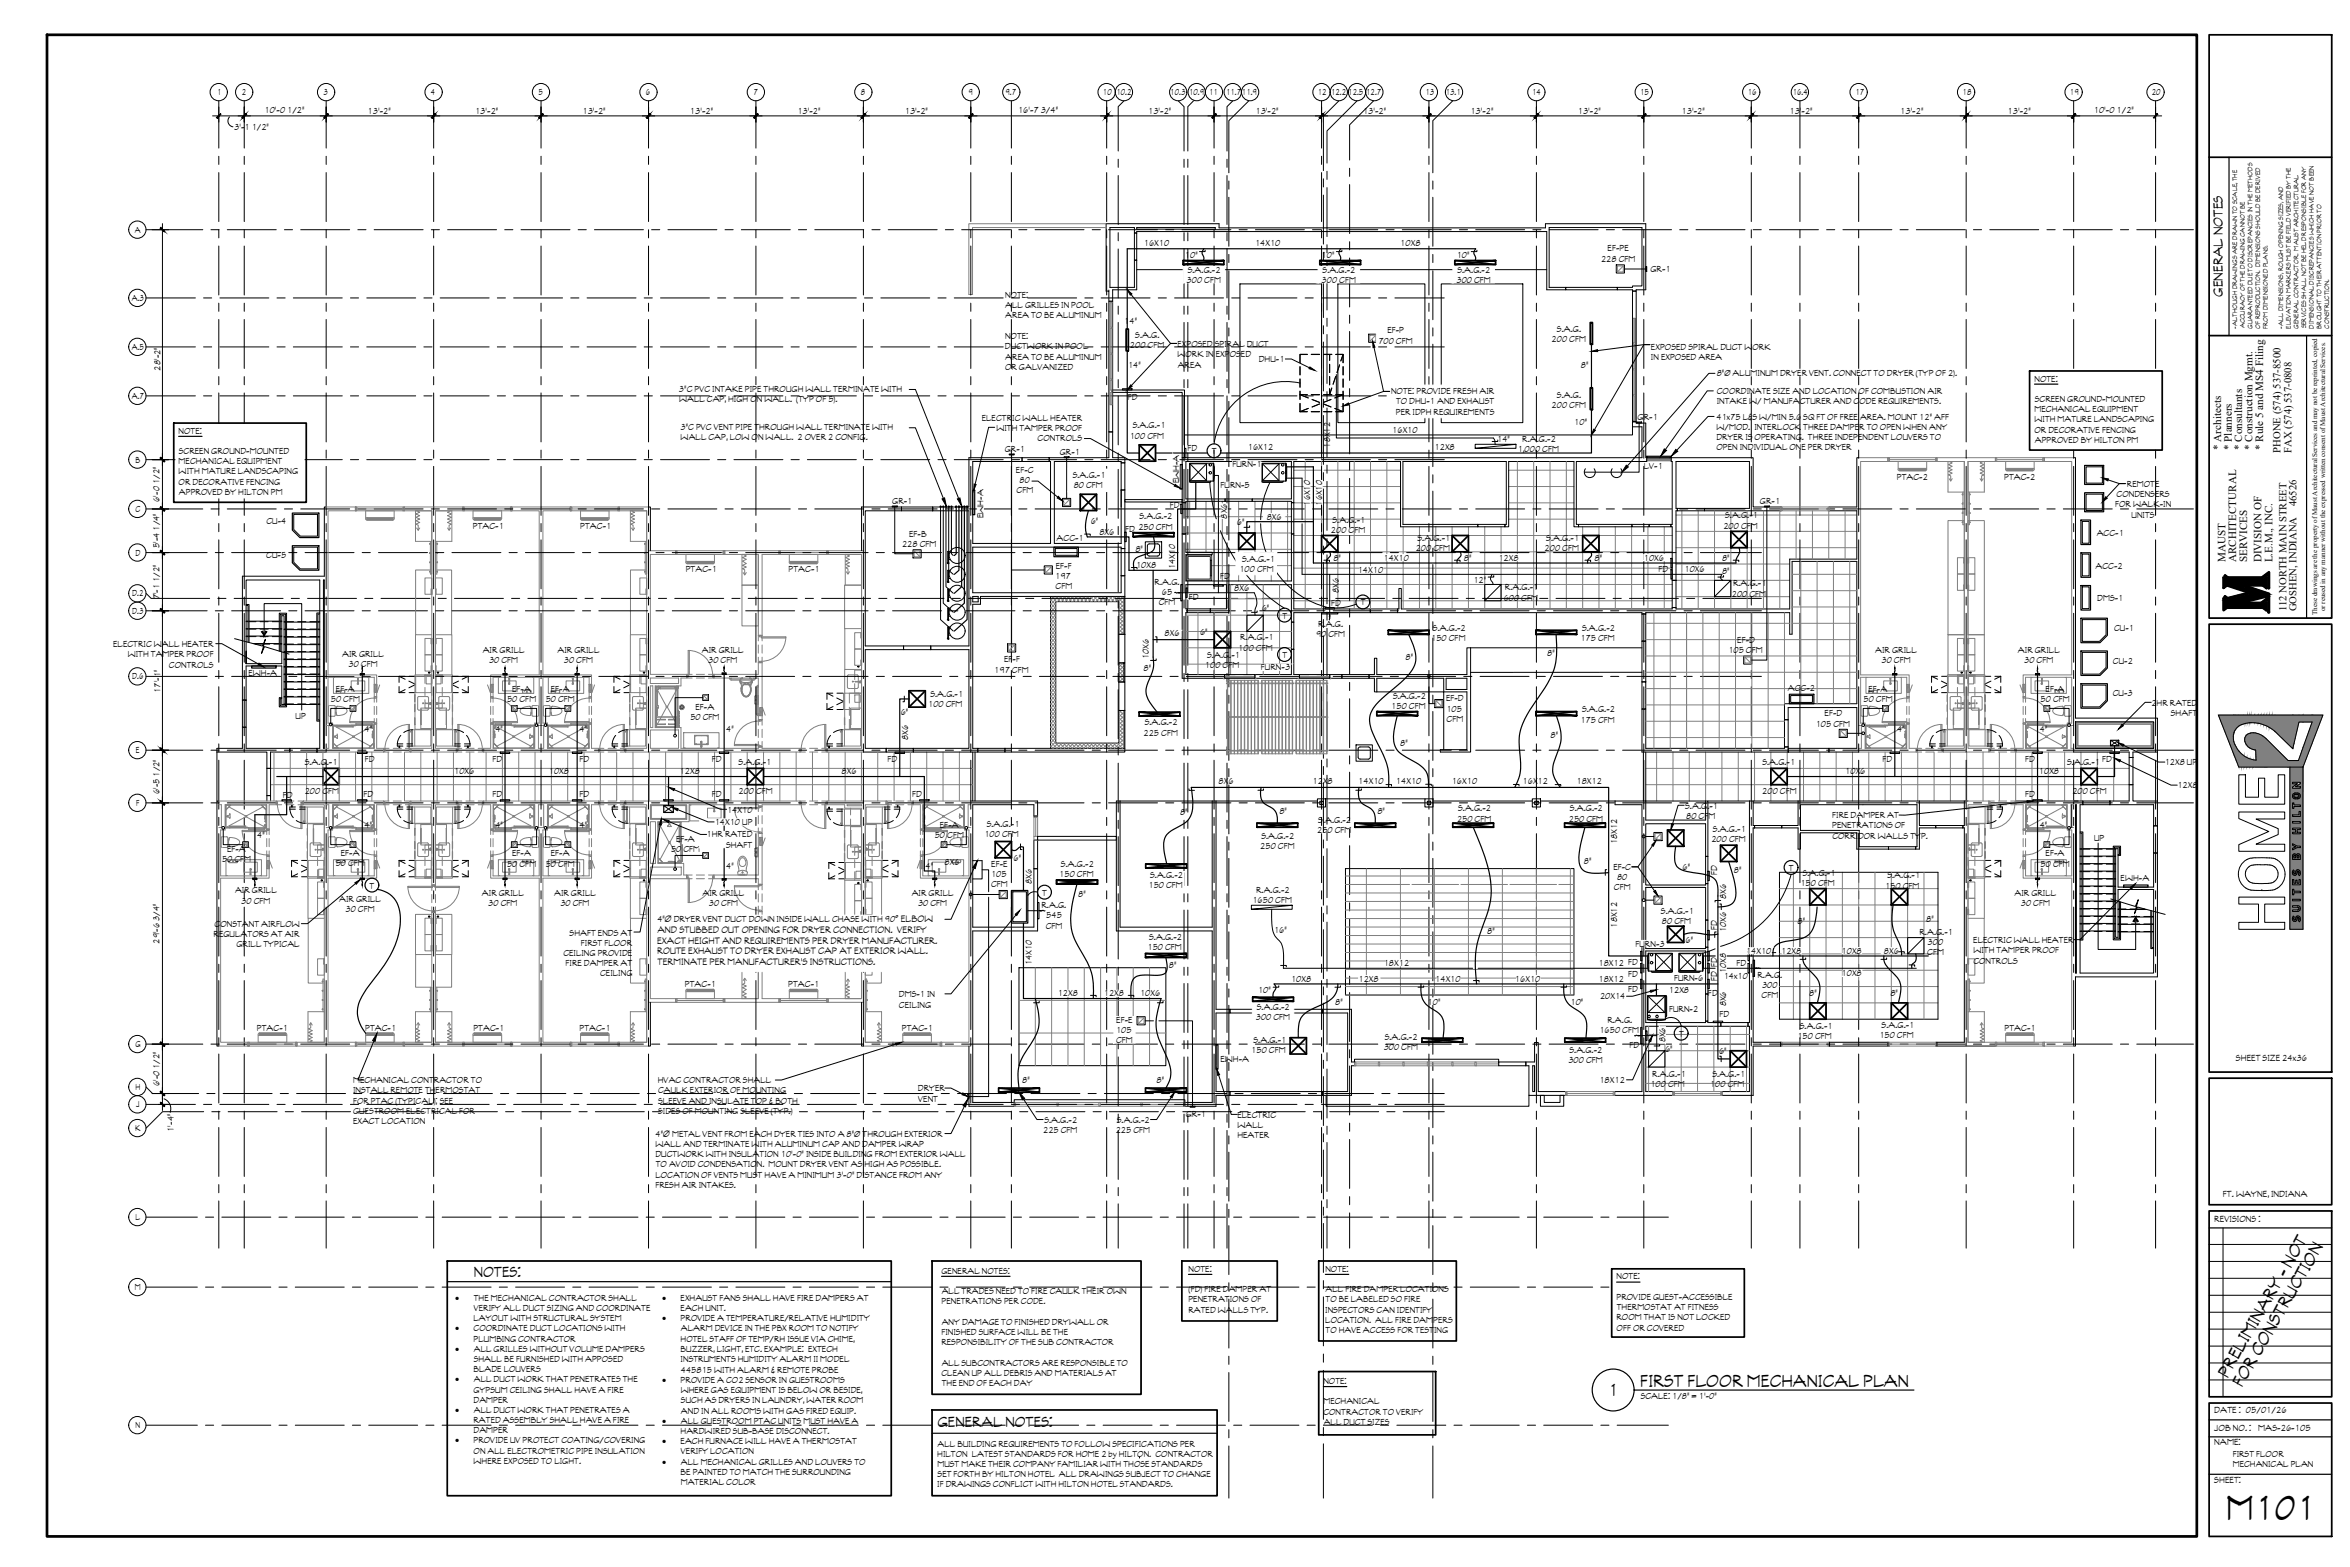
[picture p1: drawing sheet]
<svg xmlns="http://www.w3.org/2000/svg" width="914mm" height="610mm" viewBox="0 0 914 610" stroke-linecap="round" stroke-linejoin="round" font-family="sans-serif">
<defs><g id="words">
<text font-size="12.8" x="866.2" y="591.3">M101</text>
<g font-size="6.4">
<text x="638.3" y="539.6">FIRST FLOOR MECHANICAL PLAN</text>
<text x="866.8" y="536.3" transform="rotate(-60 866.8 536.3)">PRELIMINARY - NOT</text>
<text x="872.5" y="539.9" transform="rotate(-60 872.5 539.9)">FOR CONSTRUCTION</text>
<text x="625.7" y="543.1">1</text>
</g>
<g font-size="5.4">
<text x="184.4" y="496.6">NOTES:</text>
<text x="364.8" y="555">GENERAL NOTES:</text>
</g>
<text font-size="4.9" x="865" y="115.5" transform="rotate(-90 865 115.5)">GENERAL NOTES</text>
<g font-size="4.3">
<text x="864.3" y="175.1" transform="rotate(-90 864.3 175.1)">* Architects</text>
<text x="868.4" y="175.1" transform="rotate(-90 868.4 175.1)">* Planners</text>
<text x="872.5" y="175.1" transform="rotate(-90 872.5 175.1)">* Consultants</text>
<text x="876.5" y="175.1" transform="rotate(-90 876.5 175.1)">* Construction Mgmt.</text>
<text x="880.6" y="175.1" transform="rotate(-90 880.6 175.1)">* Rule 5 and MS4 Filing</text>
<text x="866" y="218.8" transform="rotate(-90 866 218.8)">MAUST</text>
<text x="870.1" y="218.8" transform="rotate(-90 870.1 218.8)">ARCHITECTURAL</text>
<text x="874.4" y="218.8" transform="rotate(-90 874.4 218.8)">SERVICES</text>
<text x="880" y="218.8" transform="rotate(-90 880 218.8)">DIVISION OF</text>
<text x="884.2" y="218.8" transform="rotate(-90 884.2 218.8)">L.E.M., INC.</text>
</g>
<g font-size="4.2">
<text x="887.3" y="176.1" transform="rotate(-90 887.3 176.1)">PHONE (574) 537-8500</text>
<text x="891.6" y="176.1" transform="rotate(-90 891.6 176.1)">FAX (574) 537-0808</text>
<text x="893.6" y="197" transform="rotate(-90 893.6 197)">46526</text>
<text x="889.6" y="237.9" transform="rotate(-90 889.6 237.9)">112 NORTH MAIN STREET</text>
<text x="893.6" y="237.9" transform="rotate(-90 893.6 237.9)">GOSHEN, INDIANA</text>
</g>
<g font-size="3.5">
<text x="255.8" y="362.8">AND STUBBED OUT OPENING FOR DRYER CONNECTION. VERIFY</text>
<text x="255.7" y="367.1">EXACT HEIGHT AND REQUIREMENTS PER DRYER MANUFACTURER.</text>
<text x="255.7" y="371.3">ROUTE EXHAUST TO DRYER EXHAUST CAP AT EXTERIOR WALL.</text>
<text x="255.8" y="375.5">TERMINATE PER MANUFACTURER'S INSTRUCTIONS.</text>
<text x="177.1" y="506">·</text>
<text x="257.7" y="506">·</text>
<text x="257.7" y="513.9">·</text>
<text x="177.1" y="517.9">·</text>
<text x="177.1" y="525.9">·</text>
<text x="177.1" y="537.8">·</text>
<text x="257.7" y="538">·</text>
<text x="177.1" y="549.7">·</text>
<text x="257.7" y="553.9">·</text>
<text x="177.1" y="561.6">·</text>
<text x="257.7" y="561.8">·</text>
<text x="257.7" y="569.8">·</text>
</g>
<g font-size="3.3">
<text x="870" y="412.7">SHEET SIZE 24x36</text>
<text x="864.9" y="465.8">FT. WAYNE, INDIANA</text>
<text x="861.6" y="475.4">REVISIONS :</text>
<text x="861.6" y="549.9">DATE : 05/01/26</text>
<text x="861.6" y="556.7">JOB NO. :</text>
<text x="878.7" y="556.9">MAS-26-105</text>
<text x="861.6" y="562.2">NAME:</text>
<text x="861.6" y="576.8">SHEET:</text>
</g>
<g font-size="3.2">
<text x="84.5" y="37">1</text>
<text x="94.1" y="37">2</text>
<text x="125.9" y="37">3</text>
<text x="167.6" y="37">4</text>
<text x="209.6" y="37">5</text>
<text x="251.3" y="37">6</text>
<text x="293.2" y="37">7</text>
<text x="334.9" y="37">8</text>
<text x="376.8" y="37">9</text>
<text x="391.2" y="37">9.7</text>
<text x="429.2" y="37">10</text>
<text x="434.4" y="37">10.2</text>
<text x="455.4" y="37">10.3</text>
<text x="462.7" y="37">10.9</text>
<text x="470.5" y="37">11</text>
<text x="477.1" y="37">11.711.9</text>
<text x="512.8" y="37">12</text>
<text x="517.9" y="37">12.2</text>
<text x="524.6" y="37">12.5</text>
<text x="531.6" y="37">12.7</text>
<text x="554.6" y="37">13</text>
<text x="562.6" y="37">13.1</text>
<text x="596.1" y="37">14</text>
<text x="638.2" y="37">15</text>
<text x="680" y="37">16</text>
<text x="697.6" y="37">16.4</text>
<text x="722" y="37">17</text>
<text x="763.7" y="37">18</text>
<text x="805.4" y="37">19</text>
<text x="837.3" y="37">20</text>
<text x="102.9" y="44">10'-0 1/2&quot;</text>
<text x="143" y="44.3">13'-2&quot;</text>
<text x="184.9" y="44.3">13'-2&quot;</text>
<text x="226.7" y="44.3">13'-2&quot;</text>
<text x="268.5" y="44.3">13'-2&quot;</text>
<text x="310.3" y="44.3">13'-2&quot;</text>
<text x="352.1" y="44.3">13'-2&quot;</text>
<text x="396.1" y="44">16'-7 3/4&quot;</text>
<text x="446.7" y="44.3">13'-2&quot;</text>
<text x="488.5" y="44.3">13'-2&quot;</text>
<text x="530.4" y="44.3">13'-2&quot;</text>
<text x="572.1" y="44.3">13'-2&quot;</text>
<text x="614" y="44.3">13'-2&quot;</text>
<text x="654.3" y="44.3">13'-2&quot;</text>
<text x="696.3" y="44.3">13'-2&quot;</text>
<text x="739.4" y="44.3">13'-2&quot;</text>
<text x="781.2" y="44.3">13'-2&quot;</text>
<text x="814.7" y="44">10'-0 1/2&quot;</text>
<text x="91.1" y="50.7">3'-1 1/2&quot;</text>
<text x="52.5" y="90.6">A</text>
<text x="445.1" y="95.7">16X10</text>
<text x="488.4" y="95.7">14X10</text>
<text x="544.9" y="95.7">10X8</text>
<text x="461.1" y="100.2">10&quot;</text>
<text x="514.3" y="100.2">10&quot;</text>
<text x="566.8" y="100.2">10&quot;</text>
<text x="623" y="101.8">228 CFM</text>
<text x="625.5" y="97.8">EF-PE</text>
<text x="462.2" y="106">S.A.G.-2</text>
<text x="514.6" y="106">S.A.G.-2</text>
<text x="567.1" y="106">S.A.G.-2</text>
<text x="642.2" y="105.8">GR-1</text>
<text x="461.7" y="110">300 CFM</text>
<text x="514.3" y="110">300 CFM</text>
<text x="566.7" y="110">300 CFM</text>
<text x="51.3" y="117.1">A.3</text>
<text x="391.1" y="115.7">NOTE:</text>
<text x="391.2" y="119.7">ALL GRILLES IN POOL</text>
<text x="391.2" y="123.7">AREA TO BE ALUMINUM</text>
<text x="437.5" y="125.9">14&quot;</text>
<text x="391.1" y="132">NOTE:</text>
<text x="441.7" y="131.4">S.A.G.</text>
<text x="539.8" y="129.7">EF-P</text>
<text x="605.8" y="129.2">S.A.G.</text>
<text x="51.3" y="136.1">A.5</text>
<text x="391" y="135.9">DUCTWORK IN POOL</text>
<text x="439.7" y="135.4">200 CFM</text>
<text x="458.1" y="135.1">EXPOSED SPIRAL DUCT</text>
<text x="536.3" y="133.7">700 CFM</text>
<text x="603.8" y="133.2">200 CFM</text>
<text x="642.4" y="136">EXPOSED SPIRAL DUCT WORK</text>
<text x="391.1" y="143.8">OR GALVANIZED</text>
<text x="391.2" y="139.9">AREA TO BE ALUMINUM</text>
<text x="439" y="143.3">14&quot;</text>
<text x="458.2" y="139.1">WORK IN EXPOSED</text>
<text x="458.3" y="143">AREA</text>
<text x="489.8" y="140.9">DHU-1</text>
<text x="615.1" y="143">8&quot;</text>
<text x="642.4" y="139.9">IN EXPOSED AREA</text>
<text x="62.4" y="144.1" transform="rotate(-90 62.4 144.1)">28'-2&quot;</text>
<text x="668" y="146.3">8&quot;Ø ALUMINUM DRYER VENT. CONNECT TO DRYER (TYP OF 2).</text>
<text x="791.6" y="148.4">NOTE:</text>
<text x="51.3" y="155.2">A.7</text>
<text x="264.2" y="152.6">3&quot;C PVC INTAKE PIPE THROUGH WALL TERMINATE WITH</text>
<text x="438.8" y="155.7">FD</text>
<text x="541.3" y="153.4">NOTE: PROVIDE FRESH AIR</text>
<text x="605.8" y="154.8">S.A.G.</text>
<text x="668" y="153.2">COORDINATE SIZE AND LOCATION OF COMBUSTION AIR</text>
<text x="264.2" y="156.5">WALL CAP, HIGH ON WALL. (TYP OF 5).</text>
<text x="543.1" y="161.3">PER IDPH REQUIREMENTS</text>
<text x="543.2" y="157.4">TO DHU-1 AND EXHAUST</text>
<text x="603.8" y="158.8">200 CFM</text>
<text x="668" y="157.2">INTAKE W/ MANUFACTURER AND CODE REQUIREMENTS.</text>
<text x="791.6" y="160.3">MECHANICAL EQUIPMENT</text>
<text x="791.8" y="156.4">SCREEN GROUND-MOUNTED</text>
<text x="264.8" y="167.1">3&quot;C PVC VENT PIPE THROUGH WALL TERMINATE WITH</text>
<text x="382" y="163.6">ELECTRIC WALL HEATER</text>
<text x="387.7" y="167.6">WITH TAMPER PROOF</text>
<text x="440.7" y="166.7">S.A.G.-1</text>
<text x="612.6" y="165.5">10&quot;</text>
<text x="637.2" y="163.4">GR-1</text>
<text x="667.9" y="163.3">41x75 L&amp;S W/MIN 5.6 SQ FT OF FREE AREA. MOUNT 12&quot; AFF</text>
<text x="667.9" y="167.3">W/MOD. INTERLOCK THREE DAMPER TO OPEN WHEN ANY</text>
<text x="791.6" y="164.3">WITH MATURE LANDSCAPING</text>
<text x="69.5" y="168.7">NOTE:</text>
<text x="264.8" y="171.1">WALL CAP, LOW ON WALL. 2 OVER 2 CONFIG.</text>
<text x="403.7" y="171.5">CONTROLS</text>
<text x="439.6" y="170.6">100 CFM</text>
<text x="541.7" y="168.6">16X10</text>
<text x="582.5" y="172.1">14&quot;</text>
<text x="592.3" y="171.9">R.A.G.-2</text>
<text x="667.9" y="171.2">DRYER IS OPERATING. THREE INDEPENDENT LOUVERS TO</text>
<text x="791.6" y="168.3">OR DECORATIVE FENCING</text>
<text x="791.8" y="172.3">APPROVED BY HILTON PM</text>
<text x="69.6" y="176.7">SCREEN GROUND-MOUNTED</text>
<text x="391" y="175.9">GR-1</text>
<text x="412.4" y="176.9">GR-1</text>
<text x="462.1" y="175.6">FD</text>
<text x="471.6" y="176.7">T</text>
<text x="485.6" y="175.2">16X12</text>
<text x="517.6" y="174.2" transform="rotate(-90 517.6 174.2)">18X12</text>
<text x="558.2" y="175.2">12X8</text>
<text x="590.5" y="175.9">1,000 CFM</text>
<text x="667.9" y="175.2">OPEN INDIVIDUAL ONE PER DRYER</text>
<text x="52.7" y="180">B</text>
<text x="69.5" y="180.6">MECHANICAL EQUIPMENT</text>
<text x="69.5" y="184.6">WITH MATURE LANDSCAPING</text>
<text x="395.3" y="184">EF-C</text>
<text x="479.5" y="181.8">FURN-1</text>
<text x="639.6" y="182.6">LV-1</text>
<text x="69.5" y="188.6">OR DECORATIVE FENCING</text>
<text x="395.6" y="191.9">CFM</text>
<text x="396.7" y="188">80</text>
<text x="417.4" y="186.1">S.A.G.-1</text>
<text x="417.8" y="190">80 CFM</text>
<text x="458.8" y="188" transform="rotate(-90 458.8 188)">EWH-A</text>
<text x="474.9" y="189.9">FURN-5</text>
<text x="738" y="186.7">PTAC-2</text>
<text x="779.8" y="186.7">PTAC-2</text>
<text x="827.6" y="189.4">REMOTE</text>
<text x="62.1" y="195.2" transform="rotate(-90 62.1 195.2)">6'-0 1/2&quot;</text>
<text x="69.6" y="192.5">APPROVED BY HILTON PM</text>
<text x="347.2" y="196.1">GR-1</text>
<text x="455.2" y="197.8">FD</text>
<text x="509.8" y="196.7" transform="rotate(-90 509.8 196.7)">16X10</text>
<text x="514.5" y="196.7" transform="rotate(-90 514.5 196.7)">16X10</text>
<text x="684.8" y="196.1">GR-1</text>
<text x="823" y="197.4">FOR WALK-IN</text>
<text x="823.6" y="193.4">CONDENSERS</text>
<text x="52.7" y="199.2">C</text>
<text x="103.7" y="203.7">CU-4</text>
<text x="382.7" y="201.5" transform="rotate(-90 382.7 201.5)">EWH-A</text>
<text x="424.4" y="203.9">6&quot;</text>
<text x="443.4" y="202.1">S.A.G.-2</text>
<text x="477.6" y="201.8" transform="rotate(-90 477.6 201.8)">8X6</text>
<text x="492.9" y="202.2">8X6</text>
<text x="518.5" y="203.4">S.A.G.-1</text>
<text x="671.3" y="201.7">S.A.G.-1</text>
<text x="829.4" y="201.3">UNITS</text>
<text x="184" y="205.9">PTAC-1</text>
<text x="225.8" y="205.9">PTAC-1</text>
<text x="353.8" y="209">EF-B</text>
<text x="427.8" y="208.1">8X6</text>
<text x="437.8" y="206.8">FD 250 CFM</text>
<text x="481.3" y="204.2">6&quot;</text>
<text x="517.9" y="207.3">200 CFM</text>
<text x="670.6" y="205.7">200 CFM</text>
<text x="815.8" y="208.4">ACC-1</text>
<text x="62.1" y="213.3" transform="rotate(-90 62.1 213.3)">5'-4 1/4&quot;</text>
<text x="351" y="213">228 CFM</text>
<text x="411.1" y="210.5">ACC-1</text>
<text x="441.8" y="214.8">8&quot;</text>
<text x="550.9" y="214.3">200 CFM</text>
<text x="551.6" y="210.4">S.A.G.-1</text>
<text x="601" y="214.3">200 CFM</text>
<text x="601.7" y="210.4">S.A.G.-1</text>
<text x="52.7" y="216.2">D</text>
<text x="103.6" y="217.1">CU-5</text>
<text x="410.8" y="221.3">EF-F</text>
<text x="442" y="221.1">10X8</text>
<text x="457.2" y="221.4" transform="rotate(-90 457.2 221.4)">14X10</text>
<text x="483.4" y="218.4">S.A.G.-1</text>
<text x="518.8" y="218.1">8&quot;</text>
<text x="538.3" y="218.1">14X10</text>
<text x="569.6" y="218.1">8&quot;</text>
<text x="583" y="218.1">12X8</text>
<text x="620.4" y="218.1">8&quot;</text>
<text x="639.6" y="218.1">10X6</text>
<text x="670.1" y="218.1">8&quot;</text>
<text x="815.4" y="221.2">ACC-2</text>
<text x="266.8" y="222.6">PTAC-1</text>
<text x="306.8" y="222.4">PTAC-1</text>
<text x="410.6" y="225.3">197</text>
<text x="449.3" y="227.5">R.A.G.</text>
<text x="474.8" y="225.3">FD</text>
<text x="482.3" y="222.4">100 CFM</text>
<text x="528.3" y="222.8">14X10</text>
<text x="573.3" y="226.6">12&quot;</text>
<text x="645.4" y="222.4">FD</text>
<text x="655.4" y="222.5">10X6</text>
<text x="670.1" y="223.4">8&quot;</text>
<text x="51.5" y="232">D.2</text>
<text x="62.1" y="233.2" transform="rotate(-90 62.1 233.2)">7'-1 1/2&quot;</text>
<text x="410.7" y="229.2">CFM</text>
<text x="452.1" y="231.5">65</text>
<text x="462.6" y="233.5">FD</text>
<text x="480.3" y="230.1">8X6</text>
<text x="521" y="230.7" transform="rotate(-90 521 230.7)">8X6</text>
<text x="585.1" y="233.7">600 CFM</text>
<text x="585.6" y="229.7">R.A.G.-1</text>
<text x="673.9" y="232.1">200 CFM</text>
<text x="674.3" y="228.1">R.A.G.-1</text>
<text x="816.1" y="233.9">DMS-1</text>
<text x="51.5" y="238.8">D.3</text>
<text x="450.9" y="235.5">CFM</text>
<text x="490.9" y="237.7">6&quot;</text>
<text x="517.9" y="235.7">FD</text>
<text x="529.5" y="235.5">T</text>
<text x="499" y="240.7">T</text>
<text x="512.9" y="243.8">R.A.G.</text>
<text x="557.6" y="245.4">S.A.G.-2</text>
<text x="615.6" y="245.5">S.A.G.-2</text>
<text x="822.6" y="245.4">CU-1</text>
<text x="44" y="251.8">ELECTRIC WALL HEATER</text>
<text x="453.2" y="247.6">8X6</text>
<text x="466.9" y="247.1">6&quot;</text>
<text x="482.5" y="249.1">R.A.G.-1</text>
<text x="512.1" y="247.8">90 CFM</text>
<text x="556.9" y="249.4">150 CFM</text>
<text x="614.9" y="249.5">175 CFM</text>
<text x="676" y="250">EF-D</text>
<text x="49.7" y="255.7">WITH TAMPER PROOF</text>
<text x="133.1" y="255.7">AIR GRILL</text>
<text x="187.8" y="254">AIR GRILL</text>
<text x="217" y="254">AIR GRILL</text>
<text x="273.1" y="254">AIR GRILL</text>
<text x="390.7" y="257.7">EF-F</text>
<text x="447" y="256.5" transform="rotate(-90 447 256.5)">10X6</text>
<text x="469.7" y="255.8">S.A.G.-1</text>
<text x="481.8" y="253.1">100 CFM</text>
<text x="499" y="255.9">T</text>
<text x="546.9" y="256.7">8&quot;</text>
<text x="602" y="255">8&quot;</text>
<text x="672.5" y="254">105 CFM</text>
<text x="729.7" y="254">AIR GRILL</text>
<text x="785.2" y="254">AIR GRILL</text>
<text x="65.7" y="259.7">CONTROLS</text>
<text x="96.7" y="263">EWH-A</text>
<text x="135.6" y="259.7">30 CFM</text>
<text x="190.3" y="258">30 CFM</text>
<text x="219.4" y="258">30 CFM</text>
<text x="275.5" y="258">30 CFM</text>
<text x="386.9" y="261.7">197 CFM</text>
<text x="445" y="260.9">8&quot;</text>
<text x="468.8" y="259.8">100 CFM</text>
<text x="490.6" y="260.8">FURN-3</text>
<text x="732.1" y="258">30 CFM</text>
<text x="787.6" y="258">30 CFM</text>
<text x="822.2" y="258.1">CU-2</text>
<text x="51.5" y="264.3">D.6</text>
<text x="62.4" y="269.5" transform="rotate(-90 62.4 269.5)">17'-1&quot;</text>
<text x="130.7" y="269.3">EF-A</text>
<text x="199.3" y="269.3">EF-A</text>
<text x="214.3" y="269.3">EF-A</text>
<text x="695.7" y="268.9">ACC-2</text>
<text x="727" y="269.3">EF-A</text>
<text x="796" y="269.3">EF-A</text>
<text x="128.7" y="273.3">50 CFM</text>
<text x="197.3" y="273.3">50 CFM</text>
<text x="212.3" y="273.3">50 CFM</text>
<text x="361.1" y="275.1">100 CFM</text>
<text x="362" y="271.1">S.A.G.-1</text>
<text x="541.4" y="275.8">150 CFM</text>
<text x="542" y="271.8">S.A.G.-2</text>
<text x="562.7" y="272.8">EF-D</text>
<text x="725.1" y="273.3">50 CFM</text>
<text x="794" y="273.3">50 CFM</text>
<text x="822.1" y="270.9">CU-3</text>
<text x="837.1" y="274.5">2HR RATED</text>
<text x="115" y="279.6">UP</text>
<text x="268.6" y="280.1">50 CFM</text>
<text x="270.6" y="276.1">EF-A</text>
<text x="350.5" y="278.2">6&quot;</text>
<text x="562.8" y="276.8">105</text>
<text x="562.9" y="280.8">CFM</text>
<text x="614.9" y="281.1">175 CFM</text>
<text x="615.6" y="277.1">S.A.G.-2</text>
<text x="710" y="278.7">EF-D</text>
<text x="844.7" y="278.5">SHAFT</text>
<text x="141.8" y="284.6">4&quot;</text>
<text x="192.7" y="284.6">4&quot;</text>
<text x="225.4" y="284.6">4&quot;</text>
<text x="282.6" y="284.6">4&quot;</text>
<text x="353.4" y="287.8" transform="rotate(-90 353.4 287.8)">8X6</text>
<text x="445" y="286.2">225 CFM</text>
<text x="445.4" y="282.2">S.A.G.-2</text>
<text x="603.3" y="287.2">8&quot;</text>
<text x="706.5" y="282.7">105 CFM</text>
<text x="738.2" y="284.6">4&quot;</text>
<text x="793.7" y="284.6">4&quot;</text>
<text x="52.9" y="293">E</text>
<text x="544.8" y="290.1">8&quot;</text>
<text x="118.6" y="297.7">S.A.G.-1</text>
<text x="141.9" y="296.6">FD</text>
<text x="191.7" y="296.6">FD</text>
<text x="225.5" y="296.6">FD</text>
<text x="277" y="296.6">FD</text>
<text x="287.4" y="297.7">S.A.G.-1</text>
<text x="345.3" y="296.6">FD</text>
<text x="685.8" y="297.7">S.A.G.-1</text>
<text x="732.5" y="296.6">FD</text>
<text x="788" y="296.6">FD</text>
<text x="804.4" y="297.7">S.A.G.-1</text>
<text x="818" y="296.6">FD</text>
<text x="842.3" y="297.7">12X8 UP</text>
<text x="176.7" y="301.2">10X6</text>
<text x="213.6" y="301.2">10X8</text>
<text x="264.5" y="301.2">12X8</text>
<text x="327.4" y="301.2">8X6</text>
<text x="474.1" y="305.1">8X6</text>
<text x="510.8" y="305.1">12X8</text>
<text x="528.5" y="305.1">14X10</text>
<text x="543.2" y="305.1">14X10</text>
<text x="564.9" y="305.1">16X10</text>
<text x="592.5" y="305.1">16X12</text>
<text x="613.4" y="305.1">18X12</text>
<text x="718" y="301.2">10X6</text>
<text x="793.4" y="301.2">10X8</text>
<text x="62.1" y="308.9" transform="rotate(-90 62.1 308.9)">6'-5 1/2&quot;</text>
<text x="110.1" y="310.4">FD</text>
<text x="118.6" y="308.8">200 CFM</text>
<text x="141.4" y="309.9">FD</text>
<text x="191.7" y="309.9">FD</text>
<text x="225.5" y="309.9">FD</text>
<text x="277" y="309.9">FD</text>
<text x="287.4" y="308.8">200 CFM</text>
<text x="354.9" y="309.9">FD</text>
<text x="685.7" y="308.8">200 CFM</text>
<text x="788" y="309.9">FD</text>
<text x="806.4" y="308.8">200 CFM</text>
<text x="847.2" y="306.7">12X8</text>
<text x="53" y="313.5">F</text>
<text x="282.9" y="316.1">14X10</text>
<text x="459.1" y="316.9">8&quot;</text>
<text x="497.8" y="316.7">8&quot;</text>
<text x="535.9" y="316.7">8&quot;</text>
<text x="567.4" y="315.6">S.A.G.-2</text>
<text x="610.9" y="315.6">S.A.G.-2</text>
<text x="655.7" y="314.5">S.A.G.-1</text>
<text x="141.8" y="321.9">4&quot;</text>
<text x="192.7" y="321.9">4&quot;</text>
<text x="225.5" y="321.9">4&quot;</text>
<text x="278.1" y="321">14X10 UP</text>
<text x="365.7" y="322.1">EF-A</text>
<text x="383.9" y="321.6">S.A.G.-1</text>
<text x="513" y="320.3">S.A.G.-2</text>
<text x="566.9" y="319.6">250 CFM</text>
<text x="610.4" y="319.6">250 CFM</text>
<text x="656.1" y="318.5">80 CFM</text>
<text x="666.5" y="323.8">S.A.G.-1</text>
<text x="712.9" y="318.3">FIRE DAMPER AT</text>
<text x="712.9" y="322.2">PENETRATIONS OF</text>
<text x="793.7" y="321.9">4&quot;</text>
<text x="100.1" y="326">4&quot;</text>
<text x="263.1" y="327.4">EF-A</text>
<text x="275" y="325.8">1HR RATED</text>
<text x="282.5" y="329.8">SHAFT</text>
<text x="363.7" y="326.1">50 CFM</text>
<text x="383" y="325.6">100 CFM</text>
<text x="490.8" y="326.4">S.A.G.-2</text>
<text x="512.5" y="324.2">250 CFM</text>
<text x="629.2" y="328.4" transform="rotate(-90 629.2 328.4)">18X12</text>
<text x="665.9" y="327.7">200 CFM</text>
<text x="713" y="326.2">CORRIDOR WALLS TYP.</text>
<text x="814.8" y="327">UP</text>
<text x="86.4" y="335.4">50 CFM</text>
<text x="88.3" y="331.4">EF-A</text>
<text x="132.6" y="332.9">EF-A</text>
<text x="199.3" y="333.2">EF-A</text>
<text x="214.3" y="333.2">EF-A</text>
<text x="261.1" y="331.3">50 CFM</text>
<text x="394.4" y="335">6&quot;</text>
<text x="490.4" y="330.4">250 CFM</text>
<text x="796" y="333.2">EF-A</text>
<text x="130.6" y="336.9">50 CFM</text>
<text x="197.3" y="337.1">50 CFM</text>
<text x="212.3" y="337.1">50 CFM</text>
<text x="282.6" y="338">4&quot;</text>
<text x="360.2" y="337.9">4&quot;</text>
<text x="367.5" y="336.5">8X6</text>
<text x="385.6" y="341.2">105</text>
<text x="385.7" y="337.2">EF-E</text>
<text x="412.2" y="341.2">150 CFM</text>
<text x="412.8" y="337.3">S.A.G.-2</text>
<text x="447.5" y="341.6">S.A.G.-2</text>
<text x="616.3" y="336.3">8&quot;</text>
<text x="627.8" y="338.5">EF-C</text>
<text x="654.7" y="338.5">6&quot;</text>
<text x="668.1" y="340.4" transform="rotate(-90 668.1 340.4)">FD</text>
<text x="674.7" y="339.4">8&quot;</text>
<text x="696.1" y="338.8">T</text>
<text x="701.5" y="340.8">S.A.G.-1</text>
<text x="734.4" y="341.7">S.A.G.-1</text>
<text x="794" y="337.1">50 CFM</text>
<text x="91.4" y="347.6">AIR GRILL</text>
<text x="143.8" y="345.7">T</text>
<text x="385.7" y="345.1">CFM</text>
<text x="401.5" y="343.8" transform="rotate(-90 401.5 343.8)">8X6</text>
<text x="446.9" y="345.5">150 CFM</text>
<text x="488.7" y="347.3">R.A.G.-2</text>
<text x="628" y="346.4">CFM</text>
<text x="629.2" y="342.4">80</text>
<text x="700.5" y="344.8">150 CFM</text>
<text x="733.5" y="345.7">150 CFM</text>
<text x="825.2" y="342.9">EWH-A</text>
<text x="93.9" y="351.5">30 CFM</text>
<text x="132" y="351">AIR GRILL</text>
<text x="187.5" y="348.6">AIR GRILL</text>
<text x="190" y="352.5">30 CFM</text>
<text x="215.6" y="348.6">AIR GRILL</text>
<text x="218.1" y="352.5">30 CFM</text>
<text x="273.3" y="348.6">AIR GRILL</text>
<text x="275.8" y="352.5">30 CFM</text>
<text x="354.8" y="348.6">AIR GRILL</text>
<text x="357.2" y="352.5">30 CFM</text>
<text x="405.3" y="353.3">R.A.G.</text>
<text x="405.6" y="348.4">T</text>
<text x="419.5" y="348.9">8&quot;</text>
<text x="487.3" y="351.2">1650 CFM</text>
<text x="671.7" y="349.8" transform="rotate(-90 671.7 349.8)">8X6</text>
<text x="783.8" y="348.6">AIR GRILL</text>
<text x="786.3" y="352.5">30 CFM</text>
<text x="134.5" y="355">30 CFM</text>
<text x="255.8" y="358.6">4&quot;Ø DRYER VENT DUCT DOWN INSIDE WALL CHASE WITH 90° ELBOW</text>
<text x="407.1" y="357.3">545</text>
<text x="646.3" y="355.4">S.A.G.-1</text>
<text x="646.7" y="359.4">80 CFM</text>
<text x="699.4" y="359.6">8&quot;</text>
<text x="749.5" y="358.9">8&quot;</text>
<text x="83.1" y="364.7">REGULATORS AT AIR</text>
<text x="83.5" y="360.7">CONSTANT AIRFLOW</text>
<text x="221.7" y="363.9">SHAFT ENDS AT</text>
<text x="406.9" y="361.2">CFM</text>
<text x="447.2" y="365.7">S.A.G.-2</text>
<text x="495.7" y="363.1">16&quot;</text>
<text x="578.7" y="363.5">8&quot;</text>
<text x="629.2" y="360.9" transform="rotate(-90 629.2 360.9)">18X12</text>
<text x="668.1" y="361.6" transform="rotate(-90 668.1 361.6)">FD</text>
<text x="671.7" y="362.6" transform="rotate(-90 671.7 362.6)">10X6</text>
<text x="746.9" y="363.6">R.A.G.-1</text>
<text x="62.1" y="367.1" transform="rotate(-90 62.1 367.1)">29'-6 3/4&quot;</text>
<text x="92" y="368.6">GRILL TYPICAL</text>
<text x="219.2" y="371.9">CEILING PROVIDE</text>
<text x="226" y="367.9">FIRST FLOOR</text>
<text x="446.5" y="369.6">150 CFM</text>
<text x="636.4" y="368.3">FURN-3</text>
<text x="655.9" y="366.8">6&quot;</text>
<text x="679.4" y="371.1">14X10</text>
<text x="693.1" y="371.1">12X8</text>
<text x="716.6" y="371">10X8</text>
<text x="733" y="371.1">8X6</text>
<text x="749.9" y="371.6">CFM</text>
<text x="750.1" y="367.6">300</text>
<text x="767.8" y="366.9">ELECTRIC WALL HEATER</text>
<text x="767.8" y="370.9">WITH TAMPER PROOF</text>
<text x="220" y="375.8">FIRE DAMPER AT</text>
<text x="401.5" y="375.4" transform="rotate(-90 401.5 375.4)">14X10</text>
<text x="454.8" y="376.6">8&quot;</text>
<text x="538.4" y="375.8">18X12</text>
<text x="622" y="375.8">18X12 FD</text>
<text x="675.7" y="375.7">FD</text>
<text x="767.8" y="374.9">CONTROLS</text>
<text x="233.5" y="379.8">CEILING</text>
<text x="266.5" y="384">PTAC-1</text>
<text x="306.7" y="384">PTAC-1</text>
<text x="502.4" y="381.9">10X8</text>
<text x="528.6" y="381.9">12X8</text>
<text x="558.5" y="381.9">14X10</text>
<text x="589.5" y="381.9">16X10</text>
<text x="622" y="381.9">18X12</text>
<text x="633.5" y="380">FD</text>
<text x="651.4" y="381.6">FURN-6</text>
<text x="668.1" y="381.5" transform="rotate(-90 668.1 381.5)">FD FD</text>
<text x="670.7" y="380.9">14x10</text>
<text x="671.7" y="378.7" transform="rotate(-90 671.7 378.7)">10X8</text>
<text x="683.8" y="380.3">R.A.G.</text>
<text x="716.6" y="379.8">10X8</text>
<text x="349.8" y="388">DMS-1 IN</text>
<text x="411.6" y="387.6">12X8</text>
<text x="429.5" y="387.6">12X8</text>
<text x="443.6" y="387.6">10X6</text>
<text x="489.5" y="386.2">10&quot;</text>
<text x="622.6" y="388.6">20X14</text>
<text x="633.5" y="386">FD</text>
<text x="649.4" y="386.3">12X8</text>
<text x="664.6" y="387.6">FD</text>
<text x="685.5" y="388.2">CFM</text>
<text x="685.6" y="384.3">300</text>
<text x="704" y="387.3">8&quot;</text>
<text x="735.5" y="387.3">8&quot;</text>
<text x="349.8" y="392">CEILING</text>
<text x="489.1" y="393">S.A.G.-2</text>
<text x="519.6" y="391.1">8&quot;</text>
<text x="555.5" y="391.1">10&quot;</text>
<text x="611.1" y="391.1">10&quot;</text>
<text x="649.4" y="393.8">FURN-2</text>
<text x="669.1" y="395.8">FD</text>
<text x="671.7" y="391.5" transform="rotate(-90 671.7 391.5)">8X6</text>
<text x="99.9" y="401.2">PTAC-1</text>
<text x="142.1" y="401">PTAC-1</text>
<text x="184.2" y="401">PTAC-1</text>
<text x="225.5" y="401">PTAC-1</text>
<text x="350.9" y="401">PTAC-1</text>
<text x="434.3" y="401.8">105</text>
<text x="434.3" y="397.8">EF-E</text>
<text x="488.7" y="397">300 CFM</text>
<text x="622.3" y="402">1650 CFM</text>
<text x="625.4" y="398">R.A.G.</text>
<text x="700.3" y="400.3">S.A.G.-1</text>
<text x="732.2" y="399.9">S.A.G.-1</text>
<text x="780" y="401">PTAC-1</text>
<text x="52.7" y="407.4">G</text>
<text x="434.3" y="405.8">CFM</text>
<text x="487.8" y="405.6">S.A.G.-1</text>
<text x="538.8" y="404.7">S.A.G.-2</text>
<text x="634.1" y="407.6">FD</text>
<text x="648" y="405.5" transform="rotate(-90 648 405.5)">8X6</text>
<text x="653.3" y="403.3">T</text>
<text x="699.4" y="404.2">150 CFM</text>
<text x="731.3" y="403.9">150 CFM</text>
<text x="474.9" y="413.3">EWH-A</text>
<text x="486.9" y="409.6">150 CFM</text>
<text x="538.4" y="408.6">300 CFM</text>
<text x="610.3" y="413.6">300 CFM</text>
<text x="610.7" y="409.6">S.A.G.-2</text>
<text x="647.9" y="409.2">6&quot;</text>
<text x="668.9" y="410">6&quot;</text>
<text x="642.9" y="418.9">R.A.G.-1</text>
<text x="666.3" y="418.9">S.A.G.-1</text>
<text x="52.7" y="424.1">H</text>
<text x="62.1" y="422.6" transform="rotate(-90 62.1 422.6)">6'-0 1/2&quot;</text>
<text x="137.4" y="425.4">INSTALL REMOTE THERMOSTAT</text>
<text x="137.4" y="421.4">MECHANICAL CONTRACTOR TO</text>
<text x="256" y="421.2">HVAC CONTRACTOR SHALL</text>
<text x="256" y="425.1">CAULK EXTERIOR OF MOUNTING</text>
<text x="357.2" y="424.6">DRYER</text>
<text x="397.7" y="421.3">8&quot;</text>
<text x="450" y="421.3">8&quot;</text>
<text x="622.3" y="421.1">18X12</text>
<text x="642.2" y="422.9">100 CFM</text>
<text x="665.4" y="422.9">100 CFM</text>
<text x="53" y="430.8">J</text>
<text x="137.4" y="429.3">FOR PTAC (TYPICAL); SEE</text>
<text x="256.1" y="429.3">SLEEVE AND INSULATE TOP &amp; BOTH</text>
<text x="357.3" y="428.5">VENT</text>
<text x="137.4" y="437.3">EXACT LOCATION</text>
<text x="137.4" y="433.3">GUESTROOM ELECTRICAL FOR</text>
<text x="256.1" y="433.3">SIDES OF MOUNTING SLEEVE (TYP.)</text>
<text x="406.4" y="436.7">S.A.G.-2</text>
<text x="434.6" y="436.7">S.A.G.-2</text>
<text x="461.4" y="434.5">GR-1</text>
<text x="481.5" y="434.9">ELECTRIC</text>
<text x="52.6" y="440.1">K</text>
<text x="67.7" y="440.3" transform="rotate(-90 67.7 440.3)">1'-4&quot;</text>
<text x="255.1" y="442.2">4&quot;Ø METAL VENT FROM EACH DYER TIES INTO A 8&quot;Ø THROUGH EXTERIOR</text>
<text x="405.9" y="440.6">225 CFM</text>
<text x="434.1" y="440.6">225 CFM</text>
<text x="481.5" y="442.8">HEATER</text>
<text x="481.5" y="438.9">WALL</text>
<text x="255.1" y="446.2">WALL AND TERMINATE WITH ALUMINUM CAP AND DAMPER WRAP</text>
<text x="255" y="450.2">DUCTWORK WITH INSULATION 10'-0&quot; INSIDE BUILDING FROM EXTERIOR WALL</text>
<text x="255.2" y="454.2">TO AVOID CONDENSATION. MOUNT DRYER VENT AS HIGH AS POSSIBLE.</text>
<text x="255" y="458.1">LOCATION OF VENTS MUST HAVE A MINIMUM 3'-0&quot; DISTANCE FROM ANY</text>
<text x="255" y="462.1">FRESH AIR INTAKES.</text>
<text x="52.7" y="474.7">L</text>
<text x="366.4" y="495.5">GENERAL NOTES:</text>
<text x="462.4" y="494.7">NOTE:</text>
<text x="515.7" y="494.7">NOTE:</text>
<text x="629" y="497.8">NOTE:</text>
<text x="52.5" y="501.9">M</text>
<text x="366.4" y="503.5">ALL TRADES NEED TO FIRE CAULK THEIR OWN</text>
<text x="462.5" y="502.7">(FD) FIRE DAMPER AT</text>
<text x="515.8" y="502.7">ALL FIRE DAMPER LOCATIONS</text>
<text x="184.4" y="506">THE MECHANICAL CONTRACTOR SHALL</text>
<text x="184.4" y="510">VERIFY ALL DUCT SIZING AND COORDINATE</text>
<text x="264.8" y="506">EXHAUST FANS SHALL HAVE FIRE DAMPERS AT</text>
<text x="264.8" y="510">EACH UNIT.</text>
<text x="366.3" y="507.4">PENETRATIONS PER CODE.</text>
<text x="462.4" y="506.6">PENETRATIONS OF</text>
<text x="515.8" y="506.6">TO BE LABELED SO FIRE</text>
<text x="629" y="505.7">PROVIDE GUEST-ACCESSIBLE</text>
<text x="629.1" y="509.7">THERMOSTAT AT FITNESS</text>
<text x="184.2" y="513.9">LAYOUT WITH STRUCTURAL SYSTEM</text>
<text x="264.8" y="513.9">PROVIDE A TEMPERATURE/RELATIVE HUMIDITY</text>
<text x="366.4" y="515.4">ANY DAMAGE TO FINISHED DRYWALL OR</text>
<text x="462.4" y="510.6">RATED WALLS TYP.</text>
<text x="515.7" y="510.6">INSPECTORS CAN IDENTIFY</text>
<text x="515.7" y="514.6">LOCATION. ALL FIRE DAMPERS</text>
<text x="629" y="513.6">ROOM THAT IS NOT LOCKED</text>
<text x="184.2" y="521.9">PLUMBING CONTRACTOR</text>
<text x="184.3" y="517.9">COORDINATE DUCT LOCATIONS WITH</text>
<text x="264.8" y="521.9">HOTEL STAFF OF TEMP/RH ISSUE VIA CHIME,</text>
<text x="265" y="517.9">ALARM DEVICE IN THE PBX ROOM TO NOTIFY</text>
<text x="366.3" y="519.3">FINISHED SURFACE WILL BE THE</text>
<text x="515.8" y="518.5">TO HAVE ACCESS FOR TESTING</text>
<text x="629" y="517.6">OFF OR COVERED</text>
<text x="184.4" y="525.9">ALL GRILLES WITHOUT VOLUME DAMPERS</text>
<text x="264.8" y="525.9">BUZZER, LIGHT, ETC. EXAMPLE: EXTECH</text>
<text x="366.3" y="523.3">RESPONSIBILITY OF THE SUB CONTRACTOR</text>
<text x="184.2" y="533.8">BLADE LOUVERS</text>
<text x="184.4" y="529.8">SHALL BE FURNISHED WITH APPOSED</text>
<text x="264.8" y="529.8">INSTRUMENTS HUMIDITY ALARM II MODEL</text>
<text x="366.4" y="531.2">ALL SUBCONTRACTORS ARE RESPONSIBLE TO</text>
<text x="184.4" y="537.8">ALL DUCT WORK THAT PENETRATES THE</text>
<text x="264.8" y="538">PROVIDE A CO2 SENSOR IN GUESTROOMS</text>
<text x="264.9" y="534">445815 WITH ALARM &amp; REMOTE PROBE</text>
<text x="366.4" y="535.2">CLEAN UP ALL DEBRIS AND MATERIALS AT</text>
<text x="366.4" y="539.2">THE END OF EACH DAY</text>
<text x="514.9" y="538.4">NOTE:</text>
<text x="184.2" y="545.7">DAMPER</text>
<text x="184.3" y="541.7">GYPSUM CEILING SHALL HAVE A FIRE</text>
<text x="264.9" y="542">WHERE GAS EQUIPMENT IS BELOW OR BESIDE,</text>
<text x="265" y="545.9">SUCH AS DRYERS IN LAUNDRY, WATER ROOM</text>
<text x="638.4" y="544.3">SCALE: 1/8&quot; = 1'-0&quot;</text>
<text x="184.4" y="549.7">ALL DUCT WORK THAT PENETRATES A</text>
<text x="265" y="549.9">AND IN ALL ROOMS WITH GAS FIRED EQUIP.</text>
<text x="514.9" y="546.4">MECHANICAL</text>
<text x="514.9" y="550.3">CONTRACTOR TO VERIFY</text>
<text x="52.7" y="555.6">N</text>
<text x="184.2" y="553.6">RATED ASSEMBLY SHALL HAVE A FIRE</text>
<text x="184.2" y="557.6">DAMPER</text>
<text x="264.8" y="557.8">HARDWIRED SUB-BASE DISCONNECT.</text>
<text x="265" y="553.9">ALL GUESTROOM PTAC UNITS MUST HAVE A</text>
<text x="515.1" y="554.3">ALL DUCT SIZES</text>
<text x="184.2" y="561.6">PROVIDE UV PROTECT COATING/COVERING</text>
<text x="264.8" y="561.8">EACH FURNACE WILL HAVE A THERMOSTAT</text>
<text x="364.8" y="562.8">ALL BUILDING REQUIREMENTS TO FOLLOW SPECIFICATIONS PER</text>
<text x="184.3" y="565.5">ON ALL ELECTROMETRIC PIPE INSULATION</text>
<text x="184.3" y="569.5">WHERE EXPOSED TO LIGHT.</text>
<text x="265" y="565.8">VERIFY LOCATION</text>
<text x="265" y="569.8">ALL MECHANICAL GRILLES AND LOUVERS TO</text>
<text x="364.7" y="566.8">HILTON LATEST STANDARDS FOR HOME 2 by HILTON. CONTRACTOR</text>
<text x="868.8" y="566.7">FIRST FLOOR</text>
<text x="264.8" y="573.7">BE PAINTED TO MATCH THE SURROUNDING</text>
<text x="364.7" y="570.7">MUST MAKE THEIR COMPANY FAMILIAR WITH THOSE STANDARDS</text>
<text x="364.8" y="574.7">SET FORTH BY HILTON HOTEL ALL DRAWINGS SUBJECT TO CHANGE</text>
<text x="868.8" y="570.7">MECHANICAL PLAN</text>
<text x="264.9" y="577.7">MATERIAL COLOR</text>
<text x="364.7" y="578.7">IF DRAWINGS CONFLICT WITH HILTON HOTEL STANDARDS.</text>
</g>
<g font-size="2.7">
<text x="901.6" y="239.3" transform="rotate(-90 901.6 239.3)">These drawings are the property of Maust Architectural Services and may not be reprinted, copied</text>
<text x="904.7" y="237.9" transform="rotate(-90 904.7 237.9)">or reused in any manner without the expressed written consent of Maust Architectural Services.</text>
</g>
<g font-size="2.4">
<text x="870.5" y="127.8" transform="rotate(-90 870.5 127.8)">-ALTHOUGH DRAWINGS ARE DRAWN TO SCALE, THE</text>
<text x="873.5" y="127.8" transform="rotate(-90 873.5 127.8)">ACCURACY OF THE DRAWING CANNOT BE</text>
<text x="876.5" y="127.8" transform="rotate(-90 876.5 127.8)">GUARANTEED DUE TO DISCREPANCIES IN THE METHODS</text>
<text x="879.5" y="127.8" transform="rotate(-90 879.5 127.8)">OF REPRODUCTION. DIMENSIONS SHOULD BE DERIVED</text>
<text x="882.4" y="127.9" transform="rotate(-90 882.4 127.9)">FROM DIMENSIONED PLANS.</text>
<text x="888.4" y="127.8" transform="rotate(-90 888.4 127.8)">-ALL DIMENSIONS, ROUGH OPENING SIZES, AND</text>
<text x="891.4" y="127.9" transform="rotate(-90 891.4 127.9)">ELEVATION MARKERS MUST BE FIELD VERIFIED BY THE</text>
<text x="894.3" y="127.8" transform="rotate(-90 894.3 127.8)">GENERAL CONTRACTOR. MAUST ARCHITECTURAL</text>
<text x="897.3" y="127.8" transform="rotate(-90 897.3 127.8)">SERVICES SHALL NOT BE HELD RESPONSIBLE FOR ANY</text>
<text x="900.3" y="127.9" transform="rotate(-90 900.3 127.9)">DIMENSIONAL DISCREPANCIES WHICH HAVE NOT BEEN</text>
<text x="903.3" y="127.9" transform="rotate(-90 903.3 127.9)">BROUGHT TO THEIR ATTENTION PRIOR TO</text>
<text x="906.2" y="127.8" transform="rotate(-90 906.2 127.8)">CONSTRUCTION.</text>
</g>
</g></defs>
<!-- layer: 26-105 Layout - 24x36|Title-Border -->
<path d="M18.3 13.5h836.5v584.2h-836.5z" fill="none" stroke="#000" stroke-width="1.1"/>
<path d="M867.3 61.2v69.4M897.5 130.6v109.9M859.6 477.7h47.7M859.6 552.4h47.7M859.6 559h47.7M859.6 573.5h47.7" fill="none" stroke="#000" stroke-width=".47"/>
<path d="M859.6 13.5h47.7v227h-47.7zM859.6 61.2h47.7M859.6 130.6h47.7M859.6 242.8h47.7v174.3h-47.7zM859.6 419.4h47.7v49.3h-47.7zM859.6 471.1h47.7v72.3h-47.7zM859.6 545.8h47.7v51.9h-47.7z" fill="none" stroke="#000" stroke-width=".68"/>
<path d="M865 477.7v65.7M859.6 497.3h47.7M859.6 490.7h47.7M859.6 484.1h47.7M859.6 503.9h47.7M859.6 510.5h47.7M859.6 517.1h47.7M859.6 523.7h47.7M859.6 530.2h47.7M859.6 536.8h47.7" fill="none" stroke="#000" stroke-width=".39"/>
<!-- layer: 26-105 Layout - 24x36|Title-Text -->
<path d="M865.2 224.7l1.3 1h13.9l1.5-1v4.1l-1.5-1.1h-10.7l12.2 4v.3l-13.3 3.4h11.8l1.5-1.1v3.1l-1.5-1h-13.9l-1.3 1v-4.6l1.3 1 10.5-2.6-10.5-3.5-1.3 1zM865.8 223.9l1.1 .8h13.2l2.8-2.1v6.2l-.2-5.8-2.5 1.9h-13.4zM871.1 234.7h8.8l2.8-2v5.5M871.7 234.6h8.2l3-2.3v5.9M872.3 227.7l10.4 3.4 .2 .9v-1l-10-3.3M875.2 230.6l-8.5 2.1-1-.5 1 .7 8.8-2.2" fill="none" stroke="#000" stroke-width="1.1"/>
<!-- layer: 0 -->
<path d="M882.7 238.2h.2" fill="none" stroke="#000" stroke-width="1.1"/>
<!-- layer: 26-105 Layout - 24x36|Title-Text -->
<g fill="#000" stroke="#000" stroke-width=".39">
<path d="M865.2 224.7l1.3 1h-1.3zM865.2 227.7h1.3l-1.3 1zM865.2 232.8l1.3 1h-1.3zM865.2 236.4h1.3l-1.3 1zM865.8 232l.2 .2zM865.8 223.9l.2 .1zM866.5 232.7h1zM874.9 230.7h.6zM880.4 227.7l1.5 1zM880.4 227.7h1.5v1zM880.4 236.4l1.5 1zM880.4 236.4h1.5v1z"/>
<path d="M880.4 235.4l1.5-1.1v1.1zM882.4 232.7l.5-.4v.4zM882.4 223l.5-.4v.4z"/>
<path d="M865.2 227.7h4.5zM865.2 227.7h4.5z"/>
<path d="M865.7 232.2l1 .5zM865.7 232.2l1 .5z"/>
<path d="M865.7 224l1.2 .7zM865.7 224l1.2 .7z"/>
<path d="M866.5 227.7l13.7 3.5-10.5-3.5zM866.5 227.7l13.7 3.5h-3.2z"/>
<path d="M872.3 227.7l10.6 3.3zM872.3 227.7l10.6 3.3z"/>
<path d="M865.2 233.8l3.4 1.6 6.2-1.6zM865.2 233.8l3.4 1.6h-3.4z"/>
<path d="M867.5 232.7l8-2zM866.7 232.7l8.2-2z"/>
<path d="M871.7 234.6h8.5zM871.1 234.7h8.8z"/>
<path d="M877 231.2l4.9 .5-1.7-.5zM874.8 231.7l2.2-.5 4.9 .5z"/>
<path d="M866.6 224.7h13.8zM866.6 224.7l13.6 .2z"/>
<path d="M881.8 224.7l.1 1zM880.4 225.7l1.4-1 .1 1z"/>
<path d="M865.2 225.7l16.7 2v-2zM865.2 225.7l16.7 2h-16.7z"/>
<path d="M874.8 231.7l7.1 .3v-.3zM873.6 232l1.2-.3 7.1 .3z"/>
<path d="M873.6 232l1.2 1.8 7.1-1.8zM866.5 233.8l7.1-1.8 1.2 1.8z"/>
<path d="M865.2 235.4l16.7 1v-1zM865.2 235.4l16.7 1h-16.7z"/>
<path d="M880.2 234.6l2.5-1.9zM879.9 234.6l2.5-1.9z"/>
<path d="M880.4 224.7l2.3-1.7zM880.1 224.7l2.3-1.7z"/>
<path d="M882.7 232.7l.2 1.9zM882.7 232.7l.2 1.9z"/>
<path d="M882.7 234.6l.2 3.6zM882.7 234.6l.2 3.6z"/>
<path d="M882.4 231l.5 .1zM882.4 231l.5 .1z"/>
<path d="M882.7 231.1l.2 .9zM882.7 231.1l.2 .9z"/>
<path d="M882.7 223l.2 5.8zM882.7 223l.2 5.8z"/>
</g>
<!-- layer: 26-105 Layout - 24x36|A-Logo -->
<g fill="#808080" stroke="#808080" stroke-width=".39">
<path d="M863.2 278.2h5.8v14.8z"/>
<path d="M873.5 287.5v.6z"/>
<path d="M874.2 286v3.8z"/>
<path d="M899.7 278.2h4.2l-4.2 10.9z"/>
<path d="M891 298.4v63.1z"/>
<path d="M892.5 357.3v.2z"/>
<path d="M892.5 339.3v.3z"/>
<path d="M894.5 309.3v.7z"/>
<path d="M894.6 309.5v.3z"/>
<path d="M894.6 353.4l-.1 .2z"/>
<path d="M894.5 353.3v.3z"/>
<path d="M894.6 357.3v.3z"/>
<path d="M894.6 339.4v.2z"/>
<path d="M895.1 298.4h1l-1 63.1z"/>
<path d="M869 286.6v6.4zM869.1 287.5v5.5z"/>
<path d="M869 278.2v8.4zM869.1 278.2l-.1 8.4z"/>
<path d="M869.1 287.5v5.5zM869.1 288.4v4.9z"/>
<path d="M869.1 278.2v7.6l.2-7.6zM869.3 278.2l-.2 7.6z"/>
<path d="M869.1 288.4v4.9l.5-3.8zM869.6 289.5v4.8l-.5-1z"/>
<path d="M869.3 278.2v6.7l.3-6.7zM869.6 278.2v6l-.3 .7z"/>
<path d="M869.6 278.2v6l.4-6zM870 278.2v5.4l-.4 .6z"/>
<path d="M869.6 289.5v4.8l.4-3.8zM870 290.5v5.1l-.4-1.3z"/>
<path d="M870 278.2v5.4l.5-5.4zM870.5 278.2v4.9l-.5 .5z"/>
<path d="M870 290.5v5.1l.6-4.1zM870.6 291.5v5.6l-.6-1.5z"/>
<path d="M870.5 278.2v4.9l.5-4.9zM871 278.2v4.4l-.5 .5z"/>
<path d="M870.6 291.5v5.6l.5-5zM871.1 292.1v6.3l-.5-1.3z"/>
<path d="M871.1 292.1v6.3l.2-6zM871.3 292.4v6h-.2z"/>
<path d="M871 278.2v4.4l.6-4.4zM871.6 278.2v4l-.6 .4z"/>
<path d="M871.3 292.4v6l.9-5.1zM872.2 293.3v5.1h-.9z"/>
<path d="M871.6 278.2v4l.7-4zM872.3 278.2v3.7l-.7 .3z"/>
<path d="M872.3 278.2v3.7l.7-3.7zM873 278.2v3.4l-.7 .3z"/>
<path d="M872.2 293.3v5.1l1-4.3zM873.2 294.1v4.3h-1z"/>
<path d="M873.5 287.2v.9zM873.5 287.2v1z"/>
<path d="M873.5 287.1v1.1zM873.5 287.1v1.4z"/>
<path d="M873 278.2v3.4l.6-3.4zM873.6 278.2v3.3l-.6 .1z"/>
<path d="M873.7 286.7l-.2 1.8zM873.7 286.7v2.1z"/>
<path d="M873.8 286.5l-.1 2.3zM873.8 286.5v2.7z"/>
<path d="M873.9 286.3l-.1 2.9zM873.9 286.3v3z"/>
<path d="M874.2 286l-.3 .3v3zM874.2 286v3.8l-.3-.5zM874.2 286v3.9z"/>
<path d="M873.2 294.1v4.3l1.1-3.7zM874.3 294.7v3.7h-1.1z"/>
<path d="M873.6 278.2v3.3l.8-3.3zM874.4 278.2v3.1l-.8 .2z"/>
<path d="M874.2 286v3.9l.4-4.2zM874.6 285.7v4.6l-.4-.4z"/>
<path d="M874.6 285.7v4.6zM874.6 285.6v4.8z"/>
<path d="M874.6 285.6v4.8l.5-5zM875.1 285.4v5.3l-.5-.3z"/>
<path d="M875.1 285.4v5.3zM875.2 285.4v5.5z"/>
<path d="M874.4 278.2v3.1l.8-3.1zM875.2 278.2v3l-.8 .1z"/>
<path d="M874.3 294.7v3.7l1.1-3.2zM875.4 295.2v3.2h-1.1z"/>
<path d="M875.2 285.4v5.5l.4-5.7zM875.6 285.2v5.9l-.4-.2z"/>
<path d="M875.2 278.2v3l.7-3zM875.9 278.2v2.9l-.7 .1z"/>
<path d="M875.6 285.2v5.9l.3-5.9zM875.9 285.2v6.1l-.3-.2z"/>
<path d="M875.9 285.2v6.1l.3-6.2zM876.2 285.1v6.3l-.3-.1z"/>
<path d="M875.4 295.2v3.2l1.2-2.8zM876.6 295.6v2.8h-1.2z"/>
<path d="M876.2 285.1v6.3l.4-6.3zM876.6 285.1v6.4l-.4-.1z"/>
<path d="M876.6 285.1v6.4zM876.8 285.1v6.5z"/>
<path d="M875.9 278.2v2.9l1.4-2.9zM877.3 278.2v3l-1.4-.1z"/>
<path d="M876.8 285.1v6.5l.6-6.4zM877.4 285.2v6.5l-.6-.1z"/>
<path d="M877.4 285.2v6.5l.3-6.5zM877.7 285.2v6.6l-.3-.1zM877.7 285.2v6.6zM877.7 285.2v6.6z"/>
<path d="M876.6 295.6v2.8l1.1-2.7zM877.7 295.7v2.7h-1.1z"/>
<path d="M877.7 285.2v6.6zM877.9 285.2v10.5z"/>
<path d="M877.7 295.7v2.7zM877.9 295.7l-.2 2.7z"/>
<path d="M877.9 285.2v13.2l.6-13zM878.5 285.4v13h-.6z"/>
<path d="M877.3 278.2v3l1.4-3zM878.7 278.2v3.1l-1.4-.1z"/>
<path d="M878.5 285.4v13l.9-12.6zM879.4 285.8v12.6h-.9z"/>
<path d="M878.7 278.2v3.1l1.1-3.1zM879.8 278.2v3.4l-1.1-.3z"/>
<path d="M879.4 285.8v12.6l.6-12.4zM880 286v12.4h-.6z"/>
<path d="M880 286v12.4l.5-12zM880.5 286.4v12h-.5z"/>
<path d="M879.8 278.2v3.4l1.1-3.4zM880.9 278.2v3.8l-1.1-.4z"/>
<path d="M880.5 286.4v12l.7-11.5zM881.2 286.9v11.5h-.7z"/>
<path d="M881.2 286.9v11.5l.6-11.1zM881.8 287.3v11.1h-.6z"/>
<path d="M880.9 278.2v3.8l1.1-3.8zM882 278.2v4.2l-1.1-.4z"/>
<path d="M882 278.2v4.2l1-4.2zM883 278.2v4.8l-1-.6z"/>
<path d="M883 278.2v4.8l1.1-4.8zM884.1 278.2v5.5l-1.1-.7z"/>
<path d="M884.1 278.2v5.5l1-5.5zM885.1 278.2v6.3l-1-.8z"/>
<path d="M881.8 287.3v11.1l8.5-2.5zM881.8 298.4l8.5-2.5v2.5z"/>
<path d="M885.1 278.2v6.3l7-6.3zM885.1 284.5l7-6.3v13.1z"/>
<path d="M890.3 295.9v2.5l4-2.5zM890.3 298.4l4-2.5v2.5z"/>
<path d="M892.1 278.2v13.1l2.4-13.1zM894.5 278.2v2.7l-2.4 10.4z"/>
<path d="M894.5 278.2v2.7l1.6-2.7zM896.1 278.2v2.7h-1.6z"/>
<path d="M896.1 290.9l-1.8 5v2.5zM896.1 290.9v7.5h-1.8z"/>
<path d="M896.1 278.2v2.7l3.6-2.7zM896.1 280.9l3.6-2.7v2.7z"/>
<path d="M899.7 280.9l-3.6 10v7.5zM899.7 280.9v8.2l-3.6 9.3z"/>
<path d="M891 298.4v63.1l1-63.1zM892 298.4v63.1h-1z"/>
<path d="M892 309.6v51.9zM892 309.6v51.9z"/>
<path d="M892 309.6v29.9zM892 309.8v29.7z"/>
<path d="M892 357.5v4zM892 357.7v3.8z"/>
<path d="M892 339.5v18zM892 339.7v17.8zM892 339.7v17.4zM892 339.7v17.4z"/>
<path d="M892 309.8v29.5zM892 309.9v29.4z"/>
<path d="M892 298.4v11.2zM892 298.4v11.2z"/>
<path d="M892 339.7v17.4zM892 339.7v17.4z"/>
<path d="M892 309.9v29.3zM892 309.9v29.3z"/>
<path d="M892 298.4v11zM892 298.4v11z"/>
<path d="M892 330.6v2.6zM892 330.6v2.6z"/>
<path d="M892 310v2.3zM892 309.9v2.4z"/>
<path d="M892 354.6v2.5zM892.1 354.6l-.1 2.5z"/>
<path d="M892 334.3v4.8zM892.1 334.3l-.1 4.8z"/>
<path d="M892 330.6v2.4zM892.1 330.6l-.1 2.4z"/>
<path d="M892 357.7v3.8zM892.1 357.8l-.1 3.7z"/>
<path d="M892 339.7v2.5zM892.1 339.9l-.1 2.3z"/>
<path d="M892 306.7v2.7zM892.1 306.7l-.1 2.7z"/>
<path d="M892 310v2.3zM892.1 310.2l-.1 2.1z"/>
<path d="M892.1 330.6v2.2zM892.1 330.6v2.2z"/>
<path d="M892.1 354.6v2.3zM892.1 354.6v2.3z"/>
<path d="M892.1 334.3v4.7zM892.1 334.3v4.7z"/>
<path d="M892.1 357.8v3.7zM892.2 358l-.1 3.5z"/>
<path d="M892.1 339.9v2.3zM892.2 340.1l-.1 2.1z"/>
<path d="M892.1 306.7v2.5zM892.2 306.7l-.1 2.5z"/>
<path d="M892.1 310.2v2.1zM892.2 310.3l-.1 2z"/>
<path d="M892.1 330.6v2zM892.3 330.5l-.2 2.1z"/>
<path d="M892.2 358v3.5zM892.3 358.1l-.1 3.4z"/>
<path d="M892.2 340.1v2.1zM892.3 340.2l-.1 2z"/>
<path d="M892.1 354.6v2.1zM892.3 354.6l-.2 2.1z"/>
<path d="M892.1 334.3v4.5zM892.3 334.3l-.2 4.5z"/>
<path d="M892.2 306.7v2.3zM892.3 306.7l-.1 2.3z"/>
<path d="M892.3 330.5v2zM892.3 330.5v2z"/>
<path d="M892.2 310.3v2zM892.3 310.5l-.1 1.8z"/>
<path d="M892.3 358.1v3.4zM892.3 358.3v3.2z"/>
<path d="M892.3 340.2v2zM892.3 340.3v1.9z"/>
<path d="M892.3 354.6v2zM892.4 354.6l-.1 2z"/>
<path d="M892.3 334.3v4.3zM892.4 334.3l-.1 4.3z"/>
<path d="M892.3 330.5v1.9zM892.4 330.5l-.1 1.9z"/>
<path d="M892.3 306.7v2.2zM892.4 306.7l-.1 2.2z"/>
<path d="M892.3 310.5v1.8zM892.4 310.6l-.1 1.7z"/>
<path d="M892.3 358.3v3.2zM892.5 358.4l-.2 3.1z"/>
<path d="M892.3 340.3v1.9zM892.5 340.4l-.2 1.8z"/>
<path d="M892.4 330.5v1.8zM892.5 330.4l-.1 1.9z"/>
<path d="M892.5 357.3v.2zM892.6 357.3v.2z"/>
<path d="M892.5 339.3v.3zM892.6 339.3v.3z"/>
<path d="M892.6 357.2v.3zM892.6 357.2v.4z"/>
<path d="M892.6 339.2v.4zM892.6 339.2v.5z"/>
<path d="M892.6 309.5v.3zM892.6 309.5v.3z"/>
<path d="M892.4 310.6v1.7zM892.6 310.6l-.2 1.7z"/>
<path d="M892 348.1v1.7l.6-1.7zM892.6 348.1v1.7h-.6z"/>
<path d="M892 344.2v1.7l.6-1.7zM892.6 344.2v1.7h-.6z"/>
<path d="M892.5 340.4v1.8zM892.6 340.4l-.1 1.8z"/>
<path d="M892 314.5v2.5l.6-2.5zM892.6 314.5v2.5h-.6z"/>
<path d="M892.6 310.6v1.7zM892.6 310.6v1.7z"/>
<path d="M892.6 357.1v.5zM892.6 357.1v.6z"/>
<path d="M892.6 339.2v.5zM892.6 339.2v.5z"/>
<path d="M892.6 333.1v.7zM892.6 333.1v.7z"/>
<path d="M892.6 309.5v.3zM892.6 309.5v.3z"/>
<path d="M892.6 357.1v.6zM892.6 357.1v.6z"/>
<path d="M892.6 339.2v.5zM892.6 339.1v.6z"/>
<path d="M892.6 333.1v.7zM892.6 333.1v.7z"/>
<path d="M892.6 309.5v.3zM892.6 309.5v.4z"/>
<path d="M892.4 306.7v2zM892.6 306.7l-.2 2z"/>
<path d="M892.6 333v.8zM892.6 333v.8z"/>
<path d="M892.6 309.4v.5zM892.6 309.4v.5z"/>
<path d="M892.6 357v.7zM892.6 357v.7z"/>
<path d="M892.6 339v.7zM892.6 339v.8z"/>
<path d="M892.6 357v.7zM892.6 357v.8z"/>
<path d="M892.6 339v.8zM892.6 339v.8z"/>
<path d="M892.6 309.4v.5zM892.6 309.4v.5z"/>
<path d="M892.6 333v.8zM892.6 333v.8z"/>
<path d="M892.5 358.4v3.1zM892.6 358.4l-.1 3.1z"/>
<path d="M892.6 340.4v3.2zM892.6 340.5v3.1z"/>
<path d="M892.6 333v.8zM892.6 332.9v.9z"/>
<path d="M892.6 309.4v.5zM892.6 309.3v.7z"/>
<path d="M892.5 330.4v1.9zM892.6 330.3l-.1 2z"/>
<path d="M892.6 356.9v.9zM892.6 356.9v.9z"/>
<path d="M892.6 339v.8zM892.6 339v.9z"/>
<path d="M892.6 309.3v.7zM892.6 309.3v.7z"/>
<path d="M892.6 356.9v.9zM892.7 356.9l-.1 .9z"/>
<path d="M892.6 339v.9zM892.7 339l-.1 .9z"/>
<path d="M892.6 332.9v.9zM892.7 332.9l-.1 .9z"/>
<path d="M892.6 310.6v2.5zM892.7 310.7l-.1 2.4z"/>
<path d="M892.6 309.3v.7zM892.7 309.3v.7z"/>
<path d="M892.7 356.8v1zM892.7 356.8v1z"/>
<path d="M892.7 338.9v1zM892.7 338.9v1z"/>
<path d="M892.7 332.9v.9zM892.7 332.9v.9z"/>
<path d="M892.4 354.6v1.8l.3-1.8zM892.7 354.6v2.2l-.3-.4z"/>
<path d="M892.7 356.8v1zM892.7 356.8v1z"/>
<path d="M892.4 334.3v4.2l.3-4.2zM892.7 334.3v4.5l-.3-.3z"/>
<path d="M892.7 338.8v1.1zM892.7 338.8v1.1z"/>
<path d="M892.7 354.6v2.2zM892.7 354.6v2.2z"/>
<path d="M892.7 356.8v1zM892.7 356.8v1z"/>
<path d="M892.7 332.9v.9zM892.8 332.8l-.1 1z"/>
<path d="M892.7 309.3v.7zM892.8 309.2v.9z"/>
<path d="M892.6 306.7v2zM892.8 306.7l-.2 2z"/>
<path d="M892.8 309.2v.9zM892.8 309.2v.9z"/>
<path d="M892.7 354.6v3.2zM892.8 354.6v3.3z"/>
<path d="M892.7 334.3v5.6zM892.8 334.3v5.6z"/>
<path d="M892.6 358.4v3.1zM892.8 358.5l-.2 3z"/>
<path d="M892.6 340.5v3.1zM892.8 340.5l-.2 3.1z"/>
<path d="M892.8 332.8v1zM892.8 332.8v1z"/>
<path d="M892.6 330.3v1.9zM892.8 330.2l-.2 2z"/>
<path d="M892.8 309.2v.9zM892.8 309.2v.9zM892.8 309.2v.9zM892.8 309.2v.9z"/>
<path d="M892.8 354.6v3.3zM892.8 354.6v3.3z"/>
<path d="M892.8 334.3v5.6zM892.8 334.3v5.6z"/>
<path d="M892.8 332.8v1zM892.9 332.8l-.1 1z"/>
<path d="M892.7 310.7v2.4zM892.9 310.8l-.2 2.3z"/>
<path d="M892.8 309.2v.9zM892.9 309.2l-.1 .9z"/>
<path d="M892.8 306.7v1.9zM892.9 306.7l-.1 1.9z"/>
<path d="M892.8 354.6v3.3zM892.9 354.6l-.1 3.3z"/>
<path d="M892.8 334.3v5.6zM892.9 334.3l-.1 5.6z"/>
<path d="M892.9 309.2v.9zM892.9 309.2v.9z"/>
<path d="M892.9 332.8v1zM892.9 332.8v1z"/>
<path d="M892.9 354.6v3.3zM892.9 354.6v3.3z"/>
<path d="M892.9 334.3v5.6zM892.9 334.3v5.6z"/>
<path d="M892.8 358.5v3zM893 358.5l-.2 3z"/>
<path d="M892.8 340.5v3.1zM893 340.5l-.2 3.1z"/>
<path d="M892.9 309.2v.9zM893 309.2v1z"/>
<path d="M892.8 330.2v2zM893 330.2l-.2 2z"/>
<path d="M892.9 332.8v1zM893 332.8l-.1 1z"/>
<path d="M892.9 354.6v3.3zM893 354.6l-.1 3.3z"/>
<path d="M892.9 334.3v5.6zM893 334.3l-.1 5.6z"/>
<path d="M892.9 306.7v1.9zM893 306.7l-.1 1.9z"/>
<path d="M892.9 310.8v2.3zM893 310.8l-.1 2.3z"/>
<path d="M893 332.8v1zM893 332.8v1z"/>
<path d="M893 354.6v3.3zM893.1 354.6l-.1 3.3z"/>
<path d="M893 334.3v5.6zM893.1 334.3l-.1 5.6z"/>
<path d="M893 309.2v1zM893.1 309.2l-.1 1z"/>
<path d="M893 330.2v2zM893.1 330.1v2.1z"/>
<path d="M893 332.8v1zM893.1 332.8l-.1 1z"/>
<path d="M893.1 354.6v3.3zM893.1 354.6v3.3z"/>
<path d="M893.1 334.3v5.6zM893.1 334.3v5.6z"/>
<path d="M893 358.5v3zM893.1 358.5l-.1 3z"/>
<path d="M893 340.5v3.1zM893.1 340.5l-.1 3.1z"/>
<path d="M893.1 332.8v1zM893.1 332.9v.9z"/>
<path d="M893.1 354.6v3.2zM893.1 354.6v3.2z"/>
<path d="M893.1 334.3v5.6zM893.1 334.3v5.6z"/>
<path d="M893.1 354.6v3.2zM893.1 354.6v3.2z"/>
<path d="M893.1 334.3v5.6zM893.1 334.3v5.6z"/>
<path d="M893.1 332.9v.9zM893.1 332.9v.9z"/>
<path d="M893.1 354.6v3.2zM893.2 354.6l-.1 3.2z"/>
<path d="M893.1 334.3v5.6zM893.2 334.3l-.1 5.6z"/>
<path d="M893.1 330.1v2.1zM893.2 330.1v2.2z"/>
<path d="M893 306.7v1.9zM893.2 306.7l-.2 1.9z"/>
<path d="M893.1 332.9v.9zM893.2 332.9l-.1 .9z"/>
<path d="M893 310.8v2.3zM893.2 310.8l-.2 2.3z"/>
<path d="M893.1 309.2v1zM893.2 309.1l-.1 1.1z"/>
<path d="M893.2 354.6v3.1zM893.2 354.6v3.1z"/>
<path d="M893.2 334.3v5.5zM893.2 334.3v5.5z"/>
<path d="M893.2 332.9v.9zM893.2 333v.8z"/>
<path d="M893.1 358.5v3zM893.2 358.4l-.1 3.1z"/>
<path d="M893.1 340.5v3.1zM893.2 340.5l-.1 3.1z"/>
<path d="M893.2 354.6v3.1zM893.2 354.6v3.1z"/>
<path d="M893.2 334.3v5.4zM893.2 334.3v5.4z"/>
<path d="M893.2 333v.8zM893.2 333v.8z"/>
<path d="M893.2 354.6v3zM893.2 354.6v3z"/>
<path d="M893.2 334.3v5.3zM893.2 334.3v5.3z"/>
<path d="M892 328.8v1.2l1.3-.6zM892 330l1.3-.6z"/>
<path d="M893.2 333v.8zM893.3 333.1l-.1 .7z"/>
<path d="M893.3 333.2v.6zM893.3 333.1v.7z"/>
<path d="M893.2 340.5v3.1zM893.3 340.5l-.1 3.1z"/>
<path d="M892 322.7v1.1l1.3-1.1zM892 323.8l1.3-1.1v1.1z"/>
<path d="M893.2 330.1v2.2zM893.3 330v2.3z"/>
<path d="M893.2 354.6v2.9zM893.3 354.6l-.1 2.9z"/>
<path d="M893.2 334.3v5.3zM893.3 334.3l-.1 5.3z"/>
<path d="M893.2 358.4v3.1zM893.4 358.4l-.2 3.1z"/>
<path d="M893.3 340.5v1.9zM893.4 340.4l-.1 2z"/>
<path d="M893.3 354.6v2.5zM893.4 354.6l-.1 2.5z"/>
<path d="M893.3 334.3v4.9zM893.4 334.3l-.1 4.9z"/>
<path d="M893.2 309.1v1.1zM893.4 309.1l-.2 1.1zM893.4 309.1v1.1zM893.4 309.1v1.1z"/>
<path d="M893.3 330v2.3zM893.4 329.9v2.5z"/>
<path d="M893.2 310.8v2.3l.2-2.3zM893.4 310.8v2.3h-.2z"/>
<path d="M893.2 306.7v1.8l.2-1.8zM893.4 306.7v1.8h-.2z"/>
<path d="M893.4 354.6v2.3zM893.4 354.6v2.3z"/>
<path d="M893.4 334.3v4.7zM893.4 334.3v4.7z"/>
<path d="M893.4 354.6v2.2zM893.4 354.6v2.2z"/>
<path d="M893.4 334.3v4.6zM893.4 334.3v4.6z"/>
<path d="M893.4 358.4v3.1zM893.4 358.3v3.2z"/>
<path d="M893.4 340.4v2zM893.4 340.4v2z"/>
<path d="M893.4 329.9v2.5zM893.4 329.9v2.6z"/>
<path d="M893.4 354.6v2.1zM893.5 354.6l-.1 2.1z"/>
<path d="M893.4 334.3v4.5zM893.5 334.3l-.1 4.5z"/>
<path d="M893.4 329.9v2.6zM893.5 329.9v2.7z"/>
<path d="M893.4 358.3v3.2zM893.5 358.3l-.1 3.2z"/>
<path d="M893.4 340.4v2zM893.5 340.3l-.1 2.1z"/>
<path d="M893.5 354.6v2zM893.6 354.6l-.1 2z"/>
<path d="M893.5 334.3v4.4zM893.6 334.3l-.1 4.4z"/>
<path d="M893.5 329.9v2.7zM893.6 329.9l-.1 2.7z"/>
<path d="M893.5 358.3v3.2zM893.7 358.1l-.2 3.4z"/>
<path d="M893.5 340.3v2.1zM893.7 340.2l-.2 2.2z"/>
<path d="M893.6 329.9v2.6zM893.7 329.8l-.1 2.7z"/>
<path d="M893.6 354.6v1.9zM893.7 354.6l-.1 1.9z"/>
<path d="M893.6 334.3v4.3zM893.7 334.3l-.1 4.3z"/>
<path d="M893.7 358v3.5zM893.7 358v3.5z"/>
<path d="M893.7 340v2.4zM893.7 340v2.4z"/>
<path d="M893.4 306.7v1.8l.3-1.8zM893.7 306.7v1.8h-.3z"/>
<path d="M893.7 329.8v2.6zM893.7 329.8v2.6z"/>
<path d="M893.4 310.8v2.3l.3-2.3zM893.7 310.8v2.3h-.3z"/>
<path d="M893.4 309.1v1.1l.3-1.1zM893.7 309.1v1.1h-.3zM893.7 309.1v1.1zM893.7 309.1v1.1z"/>
<path d="M893.7 357.8v3.7zM893.7 357.8v3.7z"/>
<path d="M893.7 339.9v2.5zM893.7 339.9v2.5z"/>
<path d="M893.7 354.6v1.9zM893.8 354.6l-.1 1.9z"/>
<path d="M893.7 334.3v4.2zM893.8 334.3l-.1 4.2z"/>
<path d="M893.8 357.7l-.1 3.8zM893.8 357.7l-.1 3.8z"/>
<path d="M893.8 339.7l-.1 2.7zM893.8 339.7l-.1 2.7z"/>
<path d="M893.8 333v.8zM893.8 333v.8z"/>
<path d="M893.8 339.6v2.8zM893.8 339.6v2.8z"/>
<path d="M893.8 333v.8zM893.8 333v.8z"/>
<path d="M893.7 329.8v2.5zM893.8 329.7l-.1 2.6z"/>
<path d="M892 324.4v3.8l1.8-3.8zM893.8 324.4v4.7l-1.8-.9z"/>
<path d="M893.8 329.7v2.5zM893.8 329.7v2.5z"/>
<path d="M893.8 333v.8zM893.8 333v.8z"/>
<path d="M893.9 357.3l-.1 4.2zM893.9 357.3l-.1 4.2z"/>
<path d="M893.9 339.3l-.1 4.3zM893.9 339.3l-.1 4.3z"/>
<path d="M893.9 357.2v4.3zM893.9 357.2v4.3z"/>
<path d="M893.9 339.3v4.3zM893.9 339.3v4.3z"/>
<path d="M893.8 333v.8zM893.9 332.9l-.1 .9z"/>
<path d="M893.9 357.1v4.4zM893.9 357.1v4.4z"/>
<path d="M893.9 339.2v4.4zM893.9 339.2v4.4z"/>
<path d="M893.9 357.1v4.4zM893.9 357.1v4.4z"/>
<path d="M892 304.9v1.3l1.9-1.3zM892 306.2l1.9-1.3z"/>
<path d="M893.9 339.2v4.4zM893.9 339.1v4.5z"/>
<path d="M893.8 354.6v1.8zM893.9 354.6l-.1 1.8z"/>
<path d="M893.8 334.3v4.2zM893.9 334.3l-.1 4.2z"/>
<path d="M893.9 332.9v.9zM893.9 332.9v.9z"/>
<path d="M893.7 309.1v1.1zM893.9 309.1l-.2 1.1z"/>
<path d="M893.7 306.7v1.8zM893.9 306.7l-.2 1.8z"/>
<path d="M893.7 310.8v2.3l.3-2.3zM894 310.8v2.3h-.3z"/>
<path d="M893.9 357.1v4.4zM894 357l-.1 4.5z"/>
<path d="M893.9 339.1v4.5zM894 339.1l-.1 4.5z"/>
<path d="M893.8 329.7v2.5zM894 329.7l-.2 2.5z"/>
<path d="M894 332.8l-.1 1zM894 332.8l-.1 1z"/>
<path d="M894 357v4.5zM894 357v4.5z"/>
<path d="M894 339v4.6zM894 339v4.6z"/>
<path d="M894 357v4.5zM894 357v4.5z"/>
<path d="M894 339v4.6zM894 339v4.6z"/>
<path d="M892 352.9v1.1l2-1.1zM892 354l2-1.1v1.1z"/>
<path d="M894 332.8v1zM894 332.8v1z"/>
<path d="M894 357v4.5zM894 357v4.5z"/>
<path d="M894 339v4.6zM894 339v4.6z"/>
<path d="M894 352.9v1.1zM894 352.9v1.1z"/>
<path d="M893.9 354.6v1.8zM894 354.6l-.1 1.8z"/>
<path d="M893.9 334.3v4.1zM894 334.3l-.1 4.1z"/>
<path d="M894 354.6v1.8zM894 354.6v1.8z"/>
<path d="M893.9 309.1v1.1zM894 309.2l-.1 1z"/>
<path d="M894 329.7v2.5zM894 329.7v2.5z"/>
<path d="M894 357v4.5zM894 357v4.5z"/>
<path d="M894 339v4.6zM894 339v4.6z"/>
<path d="M894 332.8v1zM894 332.8v1z"/>
<path d="M894 357v4.5zM894.1 357l-.1 4.5z"/>
<path d="M894 339v4.6zM894.1 339l-.1 4.6z"/>
<path d="M893.9 306.7v1.8zM894.1 306.7v1.9z"/>
<path d="M892 350.4v1.9l2.1-1.9zM892 352.3l2.1-1.9v1.9z"/>
<path d="M894 310.8v2.3zM894.1 310.8l-.1 2.3z"/>
<path d="M894 352.9v1.1zM894.1 352.9l-.1 1.1z"/>
<path d="M894 332.8v1zM894.1 332.7l-.1 1.1z"/>
<path d="M894.1 357v4.5zM894.1 357v4.5z"/>
<path d="M894.1 339v4.6zM894.1 339v4.6z"/>
<path d="M894.1 352.9v1.1zM894.2 352.9l-.1 1.1z"/>
<path d="M894 309.2v1zM894.2 309.2l-.2 1z"/>
<path d="M894.1 357v4.5zM894.2 356.9l-.1 4.6z"/>
<path d="M894.1 339v4.6zM894.2 339l-.1 4.6z"/>
<path d="M894 329.7v2.4zM894.2 329.7l-.2 2.4z"/>
<path d="M894.1 332.7v1.1zM894.2 332.7l-.1 1.1z"/>
<path d="M894.2 309.2v1zM894.2 309.2v1z"/>
<path d="M894 354.6v1.8l.2-1.8zM894.2 354.6v1.8h-.2z"/>
<path d="M894 334.3v4.1l.2-4.1zM894.2 334.3v4.1h-.2z"/>
<path d="M894.1 310.8v2.3zM894.2 310.8l-.1 2.3z"/>
<path d="M894.2 354.6v1.8zM894.2 354.6v1.8z"/>
<path d="M894.2 309.2v.9zM894.2 309.2v.9z"/>
<path d="M894.2 352.9v1.1zM894.2 353v1z"/>
<path d="M894.1 306.7v1.9zM894.2 306.7l-.1 1.9z"/>
<path d="M894.2 356.9v4.6zM894.2 357v4.5z"/>
<path d="M894.2 339v4.6zM894.2 339v4.6z"/>
<path d="M894.2 353v.9zM894.2 353v.9z"/>
<path d="M894.1 350.4v1.9l.2-1.9zM894.3 350.4v2l-.2-.1z"/>
<path d="M894.2 309.2v.9zM894.3 309.2l-.1 .9z"/>
<path d="M894.2 332.7v1.1zM894.3 332.8l-.1 1z"/>
<path d="M894.3 309.2v.9zM894.3 309.2v.9z"/>
<path d="M894.2 357v4.5zM894.3 357l-.1 4.5z"/>
<path d="M894.2 339v4.6zM894.3 339l-.1 4.6z"/>
<path d="M894.3 357v4.5zM894.3 357v4.5z"/>
<path d="M894.3 339v4.6zM894.3 339v4.6z"/>
<path d="M894.3 358.2v3.3zM894.3 358.2v3.3z"/>
<path d="M894.2 353v.9zM894.3 353l-.1 .9zM894.3 353v.9zM894.3 353v.9z"/>
<path d="M894.2 329.7v2.4zM894.3 329.7l-.1 2.4z"/>
<path d="M894.3 332.8v1zM894.4 332.8l-.1 1z"/>
<path d="M894.3 309.2v.9zM894.4 309.2l-.1 .9z"/>
<path d="M894.2 310.8v2.3zM894.4 310.7l-.2 2.4z"/>
<path d="M894.4 309.2v.9zM894.4 309.2v.9z"/>
<path d="M894.3 357v1.2zM894.4 357l-.1 1.2z"/>
<path d="M894.3 339v1.3zM894.4 339l-.1 1.3z"/>
<path d="M894.2 354.6v1.8zM894.4 354.5l-.2 1.9z"/>
<path d="M894.2 334.3v4.1zM894.4 334.3l-.2 4.1z"/>
<path d="M894.4 357v1.1zM894.4 357v1.1z"/>
<path d="M894.4 339v1.2zM894.4 339v1.2z"/>
<path d="M894.3 353v.9zM894.4 353.1l-.1 .8z"/>
<path d="M894.4 332.8v1zM894.4 332.8v1z"/>
<path d="M894.4 357v1.1zM894.4 357v1.1z"/>
<path d="M894.4 339v1.2zM894.4 339v1.2z"/>
<path d="M894.4 309.2v.9zM894.4 309.3v.8z"/>
<path d="M894.4 353.1v.8zM894.4 353.1v.8z"/>
<path d="M894.4 354.5v1.9zM894.4 354.5v1.9z"/>
<path d="M894.2 306.7v1.9zM894.4 306.7v1.9z"/>
<path d="M894.3 350.4v2zM894.5 350.4v2z"/>
<path d="M894.4 357v1.1zM894.5 357l-.1 1.1z"/>
<path d="M894.4 339v1.1zM894.5 339.1l-.1 1z"/>
<path d="M894.5 357v1.1zM894.5 357v1.1z"/>
<path d="M894.5 339.1v1zM894.5 339.1v1z"/>
<path d="M894.4 332.8v1zM894.5 332.9l-.1 .9z"/>
<path d="M894.4 353.1v.8zM894.5 353.1l-.1 .8z"/>
<path d="M894.4 309.3v.7zM894.5 309.3l-.1 .7zM894.5 309.3v.7z"/>
<path d="M894.5 353.1v.7zM894.5 353.1v.7z"/>
<path d="M894.5 357v1.1zM894.5 357.1v1z"/>
<path d="M894.5 339.1v1zM894.5 339.1v1z"/>
<path d="M894.4 310.7v2.4zM894.5 310.7l-.1 2.4z"/>
<path d="M894.5 332.9v.9zM894.5 332.9v.9z"/>
<path d="M894.3 329.7v2.4zM894.5 329.7v2.5z"/>
<path d="M894.5 357.1v.9zM894.5 357.1v.9z"/>
<path d="M894.5 339.1v.9zM894.5 339.1v.9z"/>
<path d="M894.5 353.1v.7zM894.5 353.2v.6z"/>
<path d="M894.5 309.3v.7zM894.5 309.4v.6z"/>
<path d="M894.5 333v.8zM894.5 332.9v.9z"/>
<path d="M894.5 309.4v.5zM894.5 309.4v.5z"/>
<path d="M894.5 357.1v.8zM894.5 357.2v.7z"/>
<path d="M894.5 339.1v.9zM894.5 339.2v.8z"/>
<path d="M894.5 353.2v.6zM894.5 353.2v.6z"/>
<path d="M894.5 357.2v.6zM894.5 357.2v.6z"/>
<path d="M894.5 339.2v.7zM894.5 339.2v.7z"/>
<path d="M894.4 354.5v1.9zM894.5 354.5v1.9z"/>
<path d="M894.4 334.3v4.1zM894.5 334.3v4.2z"/>
<path d="M894.5 353.2v.5zM894.5 353.2v.5z"/>
<path d="M894.5 333v.8zM894.5 333v.8z"/>
<path d="M894.5 309.4v.5zM894.5 309.5v.4z"/>
<path d="M894.5 333.1v.7zM894.5 333v.8z"/>
<path d="M894.4 306.7v1.9zM894.5 306.7v2z"/>
<path d="M894.5 357.2v.6zM894.5 357.2v.6z"/>
<path d="M894.5 339.2v.7zM894.5 339.3v.6z"/>
<path d="M894.3 340.3v3.3l.2-3.1zM894.5 340.5v3.1h-.2z"/>
<path d="M894.5 333.1v.7zM894.5 333.1v.7z"/>
<path d="M892.6 313.7v3.3l1.9-3.3zM894.5 313.7v3.3h-1.9z"/>
<path d="M894.5 309.5v.3zM894.5 309.5v.3z"/>
<path d="M894.5 353.2v.5zM894.5 353.3v.4z"/>
<path d="M894.5 357.2v.6zM894.5 357.3v.5z"/>
<path d="M894.5 339.3v.5zM894.5 339.3v.5z"/>
<path d="M894.5 353.3v.4zM894.5 353.3v.4z"/>
<path d="M894.5 309.5v.3zM894.6 309.5l-.1 .3z"/>
<path d="M894.5 357.3v.4zM894.6 357.3l-.1 .4z"/>
<path d="M894.5 339.3v.5zM894.6 339.4l-.1 .4z"/>
<path d="M894.5 354.5v1.9zM894.6 354.5v1.9z"/>
<path d="M894.5 310.7v2.4zM894.6 310.6l-.1 2.5z"/>
<path d="M894.5 350.4v2zM894.6 350.4v2.1z"/>
<path d="M894.5 329.7v2.5zM894.6 329.7v2.5z"/>
<path d="M894.5 306.7v2zM894.7 306.7v2z"/>
<path d="M894.6 354.5v1.9zM894.7 354.4v2.1z"/>
<path d="M894.5 334.3v4.2zM894.7 334.3v4.2z"/>
<path d="M894.3 358.2v3.3l.4-2.9zM894.7 358.6v2.9h-.4z"/>
<path d="M894.5 340.5v1.7zM894.7 340.7l-.2 1.5z"/>
<path d="M894.6 310.6v2.5zM894.7 310.6l-.1 2.5z"/>
<path d="M894.6 329.7v2.5zM894.8 329.7v2.6z"/>
<path d="M894.7 354.4v2.1zM894.8 354.3v2.3z"/>
<path d="M894.6 350.4v2.1zM894.8 350.4v2.2z"/>
<path d="M894.7 306.7v2zM894.8 306.7v2.1z"/>
<path d="M894.8 354.3v2.3zM894.8 354.3v2.3z"/>
<path d="M894.7 334.3v4.2zM894.8 334.3v4.3z"/>
<path d="M894.7 358.6v2.9zM894.8 358.5l-.1 3z"/>
<path d="M894.7 340.7v1.5zM894.8 340.6l-.1 1.6z"/>
<path d="M894.8 310.4l-.1 2.7zM894.8 310.4l-.1 2.7z"/>
<path d="M894.8 329.7v2.6zM894.8 329.7v2.7z"/>
<path d="M894.8 350.4v2.2zM894.9 350.4v2.4z"/>
<path d="M894.8 354.3v2.3zM894.9 354.2v2.5zM894.9 354.2v2.5zM894.9 354.2v2.5z"/>
<path d="M894.8 334.3v4.3zM894.9 334.3v4.5z"/>
<path d="M894.8 306.7v2.1zM894.9 306.7v2.3z"/>
<path d="M894.8 329.7v2.7zM894.9 329.7v2.8z"/>
<path d="M894.9 358.3l-.1 3.2zM894.9 358.3l-.1 3.2z"/>
<path d="M894.9 340.4l-.1 1.8zM894.9 340.4l-.1 1.8z"/>
<path d="M894.8 310.4v2.7zM894.9 310.3l-.1 2.8z"/>
<path d="M894.9 329.7v2.8zM895 329.7v2.9z"/>
<path d="M894.9 350.4v2.4zM895 350.4v2.5z"/>
<path d="M895 354l-.1 2.7zM895 354v2.9z"/>
<path d="M894.9 334.3v4.5zM895 334.3v4.6z"/>
<path d="M895 354v2.9zM895 354v2.9z"/>
<path d="M895 310.2l-.1 2.9zM895 310.2l-.1 2.9z"/>
<path d="M894.9 306.7v2.3zM895 306.7v2.5z"/>
<path d="M895 358.1l-.1 3.4zM895 358.1l-.1 3.4z"/>
<path d="M895 340.2l-.1 2zM895 340.2l-.1 2z"/>
<path d="M895 329.7v2.9zM895 329.7v3z"/>
<path d="M895 350.4v2.5zM895.1 350.4v2.7z"/>
<path d="M895.1 353.9l-.1 3zM895.1 353.9v3.1z"/>
<path d="M895 334.3v4.6zM895.1 334.3v4.8z"/>
<path d="M895.1 353.9v3.1zM895.1 353.9v3.2z"/>
<path d="M895.1 310l-.1 3.1zM895.1 310l-.1 3.1z"/>
<path d="M895 329.7v3zM895.1 329.7v3.1z"/>
<path d="M895 306.7v2.5zM895.1 306.7v2.6z"/>
<path d="M895.1 357.9l-.1 3.6zM895.1 357.9l-.1 3.6z"/>
<path d="M895.1 339.9l-.1 2.3zM895.1 339.9l-.1 2.3z"/>
<path d="M895.1 350.4v2.7zM895.1 350.4v2.8z"/>
<path d="M892.6 347.3v2.5l2.5-2.5zM892.6 349.8l2.5-2.5v2.5z"/>
<path d="M895.1 350.4v2.8zM895.1 350.4v2.8z"/>
<path d="M892.6 344.2v2.5l2.5-2.5zM892.6 346.7l2.5-2.5v2.5z"/>
<path d="M895.1 339.9v2.3zM895.1 339.9v2.3z"/>
<path d="M895.1 334.3v4.8zM895.1 334.3v5z"/>
<path d="M895.1 329.7v3.1zM895.1 329.7v3.4z"/>
<path d="M893.8 324.4v4.7l1.3-4.7zM895.1 324.4v4.7h-1.3z"/>
<path d="M893.8 322.7v1.1l1.3-1.1zM893.8 323.8l1.3-1.1v1.1z"/>
<path d="M892 320.2v2l3.1-2zM892 322.2l3.1-2v2z"/>
<path d="M892 317.6v2l3.1-2zM892 319.6l3.1-2v2z"/>
<path d="M894.5 313.7v2l.6-2zM895.1 313.7v2h-.6z"/>
<path d="M895.1 309.9v3.2zM895.1 309.9v3.2z"/>
<path d="M895.1 306.7v2.6zM895.1 306.7v2.7z"/>
<path d="M893.2 306.1l1.9-1.2zM893.2 306.1l1.9-1.2v1.2z"/>
<path d="M892 298.4v5.9l3.1-5.9zM895.1 298.4v5.9h-3.1z"/>
<path d="M895.1 353.7v3.4zM895.1 353.7v3.6z"/>
<path d="M895.1 309.9v29.4zM895.1 309.9v29.4zM895.1 309.9v29.4zM895.1 309.9v29.4z"/>
<path d="M895.1 353.7v3.6zM895.1 353.7v3.6z"/>
<path d="M895.1 298.4v11zM895.1 298.4v11.1z"/>
<path d="M895.1 357.7v3.8zM895.1 357.7v3.8z"/>
<path d="M895.1 339.7v13.5zM895.1 339.7v13.7z"/>
<path d="M895.1 339.7v13.7zM895.1 339.7v13.7z"/>
<path d="M895.1 298.4v11.1zM895.1 298.4v11.3z"/>
<path d="M895.1 309.7v29.6zM895.1 309.7v29.8z"/>
<path d="M895.1 353.5v3.8zM895.1 353.5v4z"/>
<path d="M895.1 357.5v4zM895.1 357.5v4z"/>
<path d="M895.1 339.5v13.9zM895.1 339.5v14z"/>
<path d="M895.1 298.4v41.1zM895.1 298.4v41.1z"/>
<path d="M896.1 298.4v63.1zM896.1 298.4v63.1h-1z"/>
</g>
<g fill="#000" stroke="#000" stroke-width=".39">
<path d="M892.6 309.5v.3zM892.6 309.3v.7zM894.5 309.3v.7zM894.6 309.5v.3z"/>
<path d="M892.6 309.5v.3zM892.6 309.5v.3z"/>
<path d="M892.6 309.5v.3zM892.6 309.5v.3z"/>
<path d="M892.6 309.5v.3zM892.6 309.4v.5zM892.6 309.4v.5zM892.6 309.4v.5z"/>
<path d="M892.6 309.3v.6zM892.6 309.3v.7zM892.6 309.3v.7z"/>
<path d="M892.6 309.3v.7zM892.7 309.3v.7z"/>
<path d="M892.7 309.3v.7zM892.8 309.2v.9zM892.8 309.2v.9zM892.8 309.2v.9z"/>
<path d="M892.8 309.2v.9zM892.8 309.2v.9z"/>
<path d="M892.8 309.2v.9zM892.8 309.2v.9z"/>
<path d="M892.8 309.2v.9zM892.9 309.2l-.1 .9z"/>
<path d="M892.9 309.2v.9zM892.9 309.2v.9z"/>
<path d="M892.9 309.2v.9zM893 309.2v1z"/>
<path d="M893 309.2v1zM893 309.2v1z"/>
<path d="M893 309.2v1zM893.1 309.2l-.1 1z"/>
<path d="M893.1 309.2v1zM893.2 309.1l-.1 1.1zM893.2 309.1v1.1zM893.2 309.1v1.1z"/>
<path d="M893.2 309.1v1.1zM893.4 309.1l-.2 1.1z"/>
<path d="M893.4 309.1v1.1l.3-1.1zM893.7 309.1v1.1h-.3z"/>
<path d="M893.7 309.1v1.1l.3-1.1zM894 309.1v1.1h-.3zM894 309.1v1.1zM894 309.1v1.1z"/>
<path d="M894 309.1v1.1zM894.1 309.2l-.1 1zM894.1 309.2v1zM894.1 309.2v1z"/>
<path d="M894.1 309.2v1zM894.2 309.2l-.1 1z"/>
<path d="M894.2 309.2v1zM894.2 309.2v1z"/>
<path d="M894.2 309.2v.9zM894.2 309.2v.9z"/>
<path d="M894.2 309.2v.9zM894.3 309.2l-.1 .9z"/>
<path d="M894.3 309.2v.9zM894.3 309.2v.9z"/>
<path d="M894.3 309.2v.9zM894.4 309.2l-.1 .9z"/>
<path d="M894.4 309.2v.9zM894.4 309.2v.9z"/>
<path d="M894.4 309.2v.9zM894.4 309.3v.8z"/>
<path d="M894.4 309.3v.7zM894.5 309.3l-.1 .7zM894.5 309.3v.7z"/>
<path d="M894.5 309.3v.7zM894.5 309.4v.6zM894.5 309.4v.5zM894.5 309.4v.5z"/>
<path d="M894.5 309.4v.5zM894.5 309.5v.4z"/>
<path d="M894.5 309.5v.3zM894.5 309.5v.3z"/>
<path d="M894.5 309.5v.3zM894.6 309.5l-.1 .3z"/>
<path d="M892.6 333.1v.7zM892.6 333.1v.7z"/>
<path d="M892.6 333v.8zM892.6 333v.8z"/>
<path d="M892.6 333v.8zM892.6 333v.8z"/>
<path d="M892.6 333v.8zM892.6 333v.8z"/>
<path d="M892.6 333v.8zM892.6 332.9v.9z"/>
<path d="M892.6 332.9v.9zM892.7 332.9l-.1 .9z"/>
<path d="M892.7 332.9v.9zM892.7 332.8v1z"/>
<path d="M892.7 332.8v1zM892.8 332.8l-.1 1z"/>
<path d="M892.8 332.8v1zM892.8 332.8v1z"/>
<path d="M892.8 332.8v1zM892.9 332.8l-.1 1z"/>
<path d="M892.9 332.8v1zM892.9 332.8v1z"/>
<path d="M892.9 332.8v1zM893 332.8l-.1 1z"/>
<path d="M893 332.8v1zM893 332.8v1z"/>
<path d="M893 332.8v1zM893.1 332.8l-.1 1z"/>
<path d="M893.1 332.8v1zM893.1 332.9v.9z"/>
<path d="M893.1 332.9v.9zM893.1 332.9v.9z"/>
<path d="M893.1 332.9v.9zM893.2 332.9l-.1 .9z"/>
<path d="M893.2 332.9v.9zM893.2 333v.8z"/>
<path d="M893.2 333v.8zM893.3 333l-.1 .8z"/>
<path d="M893.3 333.1v.7zM893.3 333v.8z"/>
<path d="M893.3 333.2v.6zM893.3 333.1v.7z"/>
<path d="M893.8 333.1v.7zM893.8 333.1v.7z"/>
<path d="M893.8 333v.8zM893.8 333v.8z"/>
<path d="M893.8 333v.8zM893.8 333v.8z"/>
<path d="M893.8 333v.8zM893.8 333v.8z"/>
<path d="M893.8 333v.8zM893.9 332.9l-.1 .9z"/>
<path d="M893.9 332.9v.9zM893.9 332.9v.9z"/>
<path d="M894 332.8l-.1 1zM894 332.8l-.1 1z"/>
<path d="M894 332.8v1zM894 332.8v1z"/>
<path d="M894 332.8v1zM894 332.8v1z"/>
<path d="M894 332.8v1zM894.1 332.7l-.1 1.1z"/>
<path d="M894.1 332.7v1.1zM894.2 332.7l-.1 1.1z"/>
<path d="M894.2 332.7v1.1zM894.3 332.8l-.1 1z"/>
<path d="M894.3 332.8v1zM894.4 332.8l-.1 1z"/>
<path d="M894.4 332.8v1zM894.4 332.8v1z"/>
<path d="M894.4 332.8v1zM894.5 332.9l-.1 .9z"/>
<path d="M894.5 332.9v.9zM894.5 332.9v.9z"/>
<path d="M894.5 332.9v.9zM894.5 333v.8z"/>
<path d="M894.5 333v.8zM894.5 333v.8z"/>
<path d="M894.5 333.1v.7zM894.5 333v.8z"/>
</g>
<g fill="none" stroke="#000" stroke-width=".39">
<path d="M863.2 278.2h40.7l-7.8 20.2h-25zM869 286.6v.4a7.9 7.9 0 0 0 2.3 5.4M871 282.6a5 5 0 0 0-2 4M872.2 281.8l-1.2 .8M873.4 287.6a4.3 4.3 0 0 0 4 4.1M873.6 281.5l-1.3 .4M874.5 285.6l-.9 1.1-.2 .9M877.4 291.7l.2 .1M877.7 291.8l.2 3.9a9.4 9.4 0 0 1-6.6-3.3M878.6 281.3l3.2 1 2.9 1.8 7.4 7.2 2.4-10.4h5.2l-5.4 15h-4l-8.5-8.5a6.3 6.3 0 0 0-7.2-1.8M878.7 281.4l-2.8-.3-2.3 .3M891 298.4v63.1h5.1v-63.1"/>
<path d="M871.1 315.9h17.9v2.7h-11.1l8.6 3.8v2.3l-8.6 3.7h11.1v2.8h-17.9v-2.6l11.7-5.1-11.7-5.1zM871.1 301.4h2.6v8.7h5.1v-7.4h2.4v7.4h5.3v-8.7h2.5v11.4h-17.9zM892 319.6h3.1v.6h-3.1zM892 317h2.5v-1.3h.6v1.9h-3.1zM892 312.3h.6v.8h2.5v.6h-2.5v.8h-.6zM892 304.3h3.1v.6l-1.9 1.2h1.9v.6h-3.1v-.5l1.9-1.3h-1.9zM892.3 310.5l.4 .2M892.6 309.8l.2 .3M892.6 310.7l.6 .1M892.9 308.5l-.5 .3a1.16 1.16 0 0 0-.1 1.7M893 308.5l-.1 .1M893.2 308.5h-.2"/>
<path d="M893.2 310.2h.1M893.2 310.1l-.2 .1M893.2 310.7h.2M893.3 309.1l-.6 .1-.2 .6M893.4 310.2h.4M893.4 309.1h.4M893.4 310.8h.3M893.7 308.5h.2M893.7 309.1a.54 .54 0 0 1 .8 .4 .54 .54 0 0 1-.6 .6M893.7 308.5h-.5M893.9 310.2h-.2M893.9 308.5h.2"/>
<path d="M893.9 310.7h-.2M894.1 310.8h-.2M894.1 308.5l.3 .1M894.4 308.6l.3 .2M894.7 308.8l.4 .9-.3 .7M894.8 310.4l-.7 .3M874.6 334.3a6.4 6.4 0 0 0-3.6 6.3 6.4 6.4 0 0 0 4.6 5.6M875.2 334l-.6 .3M875.3 337a3.5 3.5 0 0 0-.4 5.7M877.5 333.7l-2.4 .3M877.5 333.7l7 .2M879.4 336.4l-2.8 .1-1.3 .5"/>
<path d="M882.2 336.4h-2.8M882.2 336.4l.8 .1M883 336.5h.6M883.6 336.6a3.5 3.5 0 0 1 2.8 2.8 3.5 3.5 0 0 1-1.6 3.6M884.5 333.9l.9 .2M885.4 334.2a6.5 6.5 0 0 1 .8 11.3M892 339.7l.4 .7M892 339.5v.2M892 328.2l1.8 .9h1.3v.6h-1.3l-1.8 .9v-.6l1.3-.6-1.3-.6zM892 322.2h3.1v.5h-1.3v1.1h1.3v.6h-3.1v-.6h1.3v-1.1h-1.3zM892.4 338.4l-.4 1.1M892.4 338.5l.3 .3-.2 .6"/>
<path d="M892.5 339.4l.3 .5 .3-.1M892.5 339.4h.1M892.5 333l.1 .8h.7v-.6M892.6 332.9l.4-.1 .3 .2M892.6 333v.1M892.9 332.2l.6 .3M893 332.2l-.7 .1-.3 .8M893.2 333v.2M893.3 339l-.2 .8M893.4 338.8v.2M893.5 332.5h.1M893.5 332.6l.8-.4 .7 .6"/>
<path d="M893.9 339.2l-.3 .9-.7 .4M893.9 339.2h-.1M893.9 339.1l.6 .2M893.9 339.1v.1M894 338.4l-.6 .4M894 332.8l-.2 .1M894 332.8l.5 .2M894.2 338.4h-.2M894.2 338.4l.7 .3 .2 .8M894.5 339.3v.2M894.5 333v.8h-.7v-.6M894.5 339.6l-.2 .6"/>
<path d="M894.6 339.5h.1M895 332.8l.1 .3M895.1 339.7l-.4 .9-.4-.3M895.1 339.5v.2M895.1 333.1v1.2h-3.1v-1.1M871.1 349h17.9v2.7h-7.8v7.1h7.8v2.7h-17.9v-2.7h7.7v-7.1h-7.7zM874.9 342.7l.4 .4M875.3 343l.5 .3M875.6 346.2l.6 .1M875.8 343.3l.7 .2M876.2 346.3h.8M876.5 343.5l.6 .1"/>
<path d="M877 346.4h3.1M877.1 343.6l1.7 .1M878.8 343.7h1.9M880.1 346.5h.1M884.2 346.3l-4.1 .2M884.8 343.1l-1.3 .4-2.8 .2M886.2 345.5l-2 .8M892 357.6l.4 .8M892 357.4v.2M892 349.8h3.1v.6h-3.1zM892 345.9h.6v.8h2.5v.6h-2.5v.8h-.6zM892 342.2h.6v1.4h.7v-1.2h.5v1.2h.7v-1.4h.6v2h-3.1z"/>
<path d="M892.4 356.4l-.4 1M892.4 356.4l.3 .4-.2 .5M892.5 340.4l.4 .1M892.5 357.4l.2 .4h.4M892.5 357.3v.1M892.5 357.3h.1M893.2 357.5l-.1 .2M893.3 356.9l-.1 .6M893.5 358.2l-.5 .3-.5-.2M893.8 356.4l.1-.1a.94 .94 0 0 1 1.2 1.2M893.8 357.6l-.3 .6M893.8 356.4l-.4 .5"/>
<path d="M893.8 357.7v-.4a.44 .44 0 0 1 .7-.3 .44 .44 0 0 1 0 .7l-.2 .5M894 357h-.1M894 352.9h.1M894 352.9l.5 .4M894.3 358.2l.4 .4M894.5 353.3l-.2 .6-2.3 .1v.6h2M894.8 358.5l-.1 .1M895 352.9l.1 .4M895 352.9l-.6-.6h-2.4v.6h2M895 358.1l-.2 .4M895 353.3l.1 .2M895.1 353.5l-.3 .7-.8 .4"/>
<path d="M895.1 357.5l-.1 .6"/>
</g>
<!-- layer: A-Text -->
<g fill="none" stroke="#000" stroke-width=".47">
<path d="M791.6 149.4h9.1M69.5 169.8h9.1M174 498.6h172.8M366.4 496.5h26.6M462.4 495.8h9.2M515.7 495.8h9.1M629 498.8h9.1M514.9 539.4h9.1M362.7 557.6h110.9M635.9 540.8h108.8"/>
<circle cx="472.4" cy="175.4" r="2.69"/>
<circle cx="499.8" cy="239.3" r="2.69"/>
<circle cx="530.3" cy="234.2" r="2.69"/>
<circle cx="499.8" cy="254.6" r="2.69"/>
<circle cx="696.9" cy="337.5" r="2.69"/>
<circle cx="144.7" cy="344.3" r="2.69"/>
<circle cx="406.4" cy="347.1" r="2.69"/>
<circle cx="654.2" cy="401.9" r="2.69"/>
<circle cx="627.7" cy="540.7" r="8.2"/>
</g>
<!-- layer: 26-105 Home2 Studio|M-Ptac -->
<g fill="none" stroke="#808080" stroke-width=".39">
<path d="M142.2 201.8l.6 .6 10-.1 .6-.5M142.3 201.8v-3.1h11.1v3.1M142.3 201.4h11.1M142.8 201.5h10.1v.8h-10.1zM142.8 201.7h10.1M142.8 201.8h10.1M142.8 202h10.1M142.8 202.2h10.1M184.1 201.8l.5 .5 10 .1 .6-.6M184.1 201.8v-3.1h11.1v3.1M184.1 201.4h11.1M184.6 201.5h10v.8h-10z"/>
<path d="M184.6 201.7h10M184.6 201.8h10M184.6 202h10M184.6 202.2h10M225.8 201.8l.6 .6 10.1-.1 .5-.5M225.9 201.8v-3.1h11.1v3.1M225.9 201.4h11.1M226.4 201.5h10.1v.8h-10.1zM226.4 201.7h10.1M226.4 201.8h10.1M226.4 202h10.1M226.4 202.2h10.1"/>
<path d="M100.5 402.8h11.1M100.5 402.1l.5-.3 10.3 .1 .2 .5 .1 3.1h-11.1zM101 401.9h10.1v.7h-10.1zM101 402.5h10.1M101 402.3h10.1M101 402.2h10.1M101 402h10.1M225.9 402.8h11.1M225.9 402.1l.5-.3 10.3 .1 .3 .5v3.1h-11.1zM226.4 401.9h10.1v.7h-10.1zM226.4 402.5h10.1M226.4 402.3h10.1"/>
<path d="M226.4 402.2h10.1M226.4 402h10.1M351.3 402.8h11.1M351.8 401.9h10.1v.7h-10.1zM351.8 402.5h10.1M351.8 402.3h10.1M351.8 402.2h10.1M351.8 402h10.1M362.4 402.4l-.5-.6-10.4 .1-.2 .5v3.1h11.1v-3.1M780.4 402.4l.5-.6h10.1l.5 .6v3.1h-11.1v-3.1M780.4 402.8h11.1M780.9 401.9h10.1v.7h-10.1z"/>
<path d="M780.9 402.5h10.1M780.9 402.3h10.1M780.9 402.2h10.1M780.9 402h10.1"/>
</g>
<!-- layer: 26-105 Home2 Studio|A-Door -->
<g fill="none" stroke="#808080" stroke-width=".39">
<path d="M145.6 271.6a9.5 9.5 0 0 0-9.5 9.5M145.6 271.1h1v.5h-1zM190.9 271.1h1v.5h-1zM191.8 271.6a9.5 9.5 0 0 1 9.6 9.5M229.2 271.6a9.5 9.5 0 0 0-9.5 9.5M229.2 271.1h1v.5h-1zM136.1 280.7h9.5v.4h-9.5zM145.6 281.1h1v.5h-1zM149.3 291.4h.5v.9h-.5zM158.9 281.9h.4v9.5h-.4zM159.3 281.8a9.5 9.5 0 0 0-9.5 9.6M159.3 291.4h.6v.9h-.6z"/>
<path d="M177.6 291.4h.5v.9h-.5zM178.1 281.8a9.5 9.5 0 0 1 9.6 9.6M178.1 281.9h.5v9.5h-.5zM187.7 291.4h.5v.9h-.5zM190.9 281.1h1v.5h-1zM191.9 280.7h9.5v.4h-9.5zM219.7 280.7h9.5v.4h-9.5zM229.2 281.1h1v.5h-1zM232.9 291.4h.5v.9h-.5zM242.5 281.9h.5v9.5h-.5zM242.9 281.8a9.5 9.5 0 0 0-9.5 9.6M243 291.4h.5v.9h-.5z"/>
<path d="M107.5 311.9h.5v.9h-.5zM108 312.8a9.5 9.5 0 0 0 9.5 9.5M117.1 312.8h.4v9.5h-.4zM117.5 311.9h.6v.9h-.6zM232.9 311.9h.5v.9h-.5zM233.4 312.8a9.5 9.5 0 0 0 9.5 9.5M242.5 312.8h.5v9.5h-.5zM243 311.9h.5v.9h-.5zM344.8 311.9h.6v.9h-.6zM345.4 312.8h.4v9.5h-.4zM354.9 312.8a9.5 9.5 0 0 1-9.6 9.5M354.9 311.9h.5v.9h-.5z"/>
<path d="M773.9 311.9h.5v.9h-.5zM774.4 312.8h.5v9.5h-.5zM784 312.8a9.5 9.5 0 0 1-9.6 9.5M784 311.9h.5v.9h-.5zM94.2 323a9.5 9.5 0 0 0 9.6 9.6M94.3 323h9.5v.5h-9.5zM103.8 322.5h.9v.5h-.9zM103.8 332.6h.9v.5h-.9zM219.7 323a9.5 9.5 0 0 0 9.5 9.6M219.7 323h9.5v.5h-9.5zM229.2 322.5h1v.5h-1zM229.2 332.6h1v.5h-1z"/>
<path d="M358.1 322.5h1v.5h-1zM358.1 332.6h1v.5h-1zM359.1 323h9.5v.5h-9.5zM368.6 323a9.5 9.5 0 0 1-9.5 9.6M787.2 322.5h1v.5h-1zM787.2 332.6h1v.5h-1zM788.2 323h9.5v.5h-9.5zM797.7 323a9.5 9.5 0 0 1-9.6 9.6"/>
</g>
<!-- layer: 26-105 Home2 Studio|A-Window -->
<g fill="none" stroke="#808080" stroke-width=".39">
<path d="M138.3 197.2h.5v1.5h-.5zM138.3 197.2h19.1v1.5h-19.1zM138.8 198h18M138.8 197.2v1.5M156.8 197.2h.6v1.5h-.6zM180.1 197.2h.5v1.5h-.5zM180.1 197.2h19.1v1.5h-19.1zM180.6 198h18M198.6 197.2h.6v1.5h-.6zM198.6 197.2v1.5M221.9 197.2h.6v1.5h-.6zM221.9 197.2h19.1v1.5h-19.1z"/>
<path d="M222.5 197.2v1.5M222.5 198h18M240.5 197.2h.5v1.5h-.5zM96.5 405.5h.5v1.5h-.5zM96.5 405.5h19v1.5h-19zM97 406.2h18M97 405.5v1.5M115 405.5h.5v1.5h-.5zM221.9 405.5h.6v1.5h-.6zM221.9 405.5h19.1v1.5h-19.1zM222.5 406.2h18M222.5 405.5v1.5"/>
<path d="M240.5 405.5h.5v1.5h-.5zM347.3 405.5h.6v1.5h-.6zM347.3 405.5h19.1v1.5h-19.1zM347.9 406.2h17.9M365.8 405.5h.6v1.5h-.6zM365.8 405.5v1.5M776.4 405.5h.5v1.5h-.5zM776.4 405.5h19.1v1.5h-19.1zM776.9 406.2h18M794.9 405.5h.6v1.5h-.6zM794.9 405.5v1.5"/>
</g>
<!-- layer: 26-105 Home2 Studio|E-Panel -->
<g fill="none" stroke="#808080" stroke-width=".39">
<path d="M145.6 266.2h1.1v3.2h-1.1zM145.7 266.2l-.1 .2M146.2 266.2l-.6 .6M146.6 266.2l-1 1.1M146.7 266.7l-1.1 1.1M146.7 267.2l-1.1 1M146.7 267.6l-1.1 1.1M146.7 268.1l-1.1 1.1M146.7 268.6l-.9 .8M146.7 269l-.4 .4M147.7 266.4l-1 3M189.7 266.4l1.1 3"/>
<path d="M190.8 266.2h1.1v3.2h-1.1zM190.8 266.2l1.1 1.1M190.8 266.7l1.1 1.1M190.8 267.2l1.1 1M190.8 267.6l1.1 1.1M190.8 268.1l1.1 1.1M190.8 268.6l.8 .8M190.8 269l.4 .4M191.3 266.2l.6 .6M191.7 266.2l.2 .2M229.2 266.2h1.1v3.2h-1.1zM229.3 266.2l-.1 .2"/>
<path d="M229.8 266.2l-.6 .6M230.3 266.2l-1.1 1.1M230.3 266.7l-1.1 1.1M230.3 267.2l-1.1 1M230.3 267.6l-1.1 1.1M230.3 268.1l-1.1 1.1M230.3 268.6l-.9 .8M230.3 269l-.4 .4M231.4 266.4l-1.1 3M103.8 334.8h1.1v3.1h-1.1zM103.8 337.8l.1 .1M103.8 337.4l.6 .5"/>
<path d="M103.8 336.9l1.1 1M103.8 336.4l1.1 1.1M103.8 336l1.1 1M103.8 335.5l1.1 1.1M103.8 335l1.1 1.1M104 334.8l.9 .8M104.5 334.8l.4 .4M104.9 334.8l1.1 2.9M229.2 334.8h1.1v3.1h-1.1zM229.2 337.8l.1 .1M229.2 337.4l.6 .5M229.2 336.9l1.1 1"/>
<path d="M229.2 336.4l1.1 1.1M229.2 336l1.1 1M229.2 335.5l1.1 1.1M229.2 335l1.1 1.1M229.4 334.8l.9 .8M229.9 334.8l.4 .4M230.3 334.8l1.1 2.9M358 334.8h1.1v3.1h-1.1zM358 334.8l-1.1 2.9M358.4 334.8l-.4 .4M358.9 334.8l-.9 .8M359.1 337.8l-.1 .1"/>
<path d="M359.1 337.4l-.6 .5M359.1 336.9l-1.1 1M359.1 336.4l-1.1 1.1M359.1 336l-1.1 1M359.1 335.5l-1.1 1.1M359.1 335l-1.1 1.1M787.1 334.8h1.1v3.1h-1.1zM787.1 334.8l-1.1 2.9M787.5 334.8l-.4 .4M788 334.8l-.9 .8M788.2 337.8l-.1 .1M788.2 337.4l-.6 .5"/>
<path d="M788.2 336.9l-1.1 1M788.2 336.4l-1.1 1.1M788.2 336l-1.1 1M788.2 335.5l-1.1 1.1M788.2 335l-1.1 1.1"/>
</g>
<!-- layer: 26-105 Home2 Studio|M-Exhaust Fan -->
<path d="M136.2 274.5h2.3v2.2h-2.3zM199 274.5h2.2v2.2h-2.2zM219.8 274.5h2.3v2.2h-2.3zM94.4 327.4h2.2v2.3h-2.2zM219.8 327.4h2.3v2.3h-2.3zM366.2 327.4h2.2v2.3h-2.2zM795.3 327.4h2.3v2.3h-2.3z" fill="none" stroke="#000" stroke-width=".39"/>
<g fill="none" stroke="#808080" stroke-width=".39">
<path d="M136.5 274.8h1.7v1.6h-1.7zM138.2 274.8l-1.7 1.6M199.3 274.8h1.6v1.6h-1.6zM199.3 274.8l1.6 1.6M220.1 274.8h1.7v1.6h-1.7zM221.8 274.8l-1.7 1.6M94.7 327.7h1.7v1.7h-1.7zM94.7 327.7l1.7 1.7M220.1 327.7h1.7v1.7h-1.7zM220.1 327.7l1.7 1.7M366.5 327.7h1.6v1.7h-1.6zM368.1 327.7l-1.6 1.7"/>
<path d="M795.6 327.7h1.7v1.7h-1.7zM797.3 327.7l-1.7 1.7"/>
</g>
<!-- layer: 26-105 Home2 Studio|A-Wall -->
<g fill="none" stroke="#808080" stroke-width=".39">
<path d="M126.9 197.2h11.4v1.5h-10.7v63.9h19v8.5h-1v-7.6h-18v17.8h1.8v9.8h16.2v-9.5h1v9.5h2.7v1.5h-22.4M157.4 197.2h22.7v1.5h-10.6v92.4h8.1v1.5h-17.7v-1.5h8.1v-92.4h-10.6zM199.2 197.2h22.7v1.5h-10.7v63.9h19v8.5h-1v-7.6h-18v17.8h1.8v9.8h16.2v-9.5h1v9.5h2.7v1.5h-44.7v-1.5h2.7v-9.5h1v9.5h16.2v-9.8h1.7v-17.8h-17.9v7.6h-1v-8.5h18.9v-63.9h-10.6zM252.3 197.2h-11.3v1.5h10.6v92.4h-8.1v1.5h8.8M126.9 282.2h1v8.9h-1M209.5 282.2h2v8.9h-2zM85.1 311.6h22.4v1.5h-2.8v9.4h-.9v-9.4h-16.2v9.8h-1.7v17.8h17.9v-7.6h.9v8.5h-18.8v63.9h10.6v1.5h-11.4M85.1 313.1h1v8.8h-1M126.9 311.6h-8.8v1.5h8.1v92.4h-10.7v1.5h11.4M210.5 311.6h22.4v1.5h-2.7v9.4h-1v-9.4h-16.2v9.8h-1.8v17.8h18v-7.6h1v8.5h-19v63.9h10.7v1.5h-11.4M210.5 313.1h1v8.8h-1M252.3 311.6h-8.8v1.5h8.1v92.4h-10.6v1.5h11.3"/>
<path d="M336 311.6h8.8v1.5h-8.1v92.4h10.6v1.5h-11.3M377.7 311.6h-22.3v1.5h2.7v9.4h1v-9.4h16.2v9.8h1.7v17.8h-17.9v-7.6h-1v8.5h18.9v63.9h-10.6v1.5h11.3M377.7 313.1h-1v8.8h1M765 311.6h8.9v1.5h-8.1v92.4h10.6v1.5h-11.4M806.9 311.6h-22.4v1.5h2.7v9.4h1v-9.4h16.2v9.8h1.7v17.8h-17.9v-7.6h-1v8.5h18.9v63.9h-10.6v1.5h11.4M806.9 313.1h-1.1v8.8h1.1"/>
</g>
<!-- layer: 26-105 Home2 Studio|A-Casework -->
<g fill="none" stroke="#808080" stroke-width=".39">
<path d="M161.7 198.7h6.3v11.9h-6.3zM162.2 198.8l1.1 .5-1.5 .6 1.5 .7-1.5 .7 1.5 .6-1.5 .7 1.5 .6-1.5 .7 .9 .4v2M169.5 198.7h6.3v11.9h-6.3zM175.3 198.8l-1.2 .5 1.5 .6-1.5 .7 1.5 .7-1.5 .6 1.5 .7-1.5 .6 1.5 .7-.8 .4v2M245.3 198.7h6.3v11.9h-6.3zM245.8 198.8l1.1 .5-1.5 .6 1.5 .7-1.5 .7 1.5 .6-1.5 .7 1.5 .6-1.5 .7 .9 .4v2M162.1 205.4l.6 .9 .6-.9M167.4 218.9l-.2-.2 .3 .2M167.4 215.3l-.2-.3 .3 .3M167.4 211.7l-.2-.3 .3 .3M167.4 218.7h.1M167.4 215h.1"/>
<path d="M167.4 211.4h.1M167.5 210.6v12.7h.5v-12.7M169.5 210.6v12.7h.5v-12.7M170 218.9h.3l-.1-.2-.2 .2M170 215.3h.3l-.1-.3-.2 .3M170 211.7h.3l-.1-.3-.2 .3M170 218.7h.1M170 215h.1M170 211.4h.1M174.2 205.4l.6 .9 .5-.9M245.7 205.4l.6 .9 .6-.9M250.8 218.7l.3 .2z"/>
<path d="M250.8 215l.3 .3zM250.8 211.4l.3 .3zM250.9 211.4v.3M250.9 215v.3M250.9 218.7v.2M251 218.7h.1M251 215h.1M251 211.4h.1M251.1 210.6v12.7h.5v-12.7M165.4 224.8h2.6v6.4v-2.1h-.3v2.1h.3h-2.6zM167.4 222.5l-.2-.2 .3 .2M167.4 222.3h.1"/>
<path d="M167.5 221.7h-5.8v25.2h6.2M169.5 224.8h2.6v6.4h-2.6h.2v-2.1h-.2v2.1zM170 222.5h.3l-.1-.2-.2 .2M170 221.7h5.7v25.2h-6.2M170 222.3h.1M249 224.8h2.6v6.4v-2.1h-.3v2.1h.3h-2.6zM250.8 222.3l.3 .2zM250.9 222.3v.2M251 222.3h.1M251.1 221.7h-5.8v25.2h6.2M161.7 246.9v15.7M165.4 254.7h2.6v6.4v-2.1h-.3v2.1h.3h-2.6z"/>
<path d="M165.4 248.4h2.6h-.3v2.1h.3v-2.1v6.3h-2.6zM169.5 254.7h2.6v6.4h-2.6h.2v-2.1h-.2v2.1zM169.5 248.4h2.6v6.3h-2.6v-6.3v2.1h.2v-2.1zM175.7 246.9l.1 15.7M245.3 246.9v15.7M249 254.7h2.6v6.4v-2.1h-.3v2.1h.3h-2.6zM249 248.4h2.6h-.3v2.1h.3v-2.1v6.3h-2.6zM129.8 263.5v.1M130.3 263.6h-.5v6.1h13.7v-6.1h-.5M143.5 263.5v.1M161.3 270.3l.2 2.7zM161.3 274.2l.2 2.6z"/>
<path d="M161.3 279.2l.2 2.7zM165.4 262.6h2.6v.3h-2.6zM165.4 272.2v3.3h2.6v-3.3M165.4 262.6h2.6v3.3M165.4 262.6h-3.9v21.1h2.2M165.4 262.6v3.3M165.4 267.4v3.2M165.8 263.1h2.1v3h-2.1zM168 267.4v3.2M169.5 262.6h2.6v.3h-2.6zM169.5 272.2v3.3h2.6v-3.3M169.5 267.4v3.2"/>
<path d="M169.5 263.1h2.1v3h-2.1zM172.1 262.6h-2.6v3.3M172.1 262.6h3.9v21.1h-2.3M172.1 262.6v3.3M172.1 267.4v3.2M176 270.3l.1 2.7zM176 274.2l.1 2.6zM176 279.2l.1 2.7zM193.9 263.5v.1M194.5 263.6h-.6v6.1h13.8v-6.1h-.5M207.7 263.5v.1M213.4 263.5v.1"/>
<path d="M213.9 263.6h-.5v6.1h13.7v-6.1h-.5M227.1 263.5v.1M244.9 270.3l.2 2.7zM244.9 274.2l.2 2.6zM244.9 279.2l.2 2.7zM249 262.6h2.6v.3h-2.6zM249 272.2v3.3h2.6v-3.3M249 262.6h2.6v3.3M249 262.6h-3.9v21.1h2.3M249 262.6v3.3M249 267.4v3.2M249.4 263.1h2.1v3h-2.1z"/>
<path d="M251.6 267.4v3.2M163.7 283.4h4.3v.3h-4.3zM169.5 283.4h4.2v.3h-4.2zM247.4 283.4h4.2v.3h-4.2zM119.5 331.2l.1 2.7zM119.5 327.4l.1 2.6zM119.5 322.2l.1 2.8zM121.9 320.5h4.3v.3h-4.3zM121.9 320.5h-2.3v21.1h4M123.6 332v-3.3h2.6v3.3M123.6 333.6v3.2M123.6 338.3v3.3"/>
<path d="M124 338.1h2.1v2.9h-2.1zM126.2 338.3v3.3h-2.6M126.2 333.6v3.2M244.9 331.2l.2 2.7zM244.9 327.4l.2 2.6zM244.9 322.2l.2 2.8zM247.4 320.5h4.2v.3h-4.2zM247.4 320.5h-2.3v21.1h3.9M249 332v-3.3h2.6v3.3M249 333.6v3.2M249 338.3v3.3M249.4 338.1h2.1v2.9h-2.1z"/>
<path d="M251.6 338.3v3.3h-2.6M251.6 333.6v3.2M336.7 332v-3.3h2.6v3.3M336.7 338.3v3.3h2.6M336.7 320.5h4.3v.3h-4.3zM336.7 333.6v3.2M336.8 338.1h2.1v2.9h-2.1zM339.3 333.6v3.2M339.3 338.3v3.3M341 320.5h2.2v21.1h-3.9M343.2 331.2l.1 2.7zM343.2 327.4l.1 2.6z"/>
<path d="M343.2 322.2l.1 2.8zM765.8 332v-3.3h2.6v3.3M765.8 338.3v3.3h2.6M765.8 320.5h4.2v.3h-4.2zM765.8 333.6v3.2M765.9 338.1h2.1v2.9h-2.1zM768.4 333.6v3.2M768.4 338.3v3.3M770 320.5h2.3v21.1h-3.9M772.3 331.2l.2 2.7zM772.3 327.4l.2 2.6zM772.3 322.2l.2 2.8z"/>
<path d="M87.9 340.6v.1M88.5 340.6h-.6v-6.2h13.8v6.2h-.5M101.7 340.6v.1M119.8 341.6l.1 15.7M123.6 341.2h2.6v.4h-2.6zM123.6 343.1h2.6h-.3v2.1h.3v-2.1v6.4h-2.6zM123.6 349.5h2.6v6.3v-2.1h-.3v2.1h.3h-2.6zM126.1 357.3h-6.2v25.1h5.8M213.4 340.6v.1M213.9 340.6h-.5v-6.2h13.7v6.2h-.5M227.1 340.6v.1M245.3 341.6v15.7"/>
<path d="M249 341.2h2.6v.4h-2.6zM249 343.1h2.6h-.3v2.1h.3v-2.1v6.4h-2.6zM249 349.5h2.6v6.3v-2.1h-.3v2.1h.3h-2.6zM251.5 357.3h-6.2v25.1h5.8M336.7 341.2h2.6v.4h-2.6zM336.7 343.1h2.6v6.4h-2.6v-6.4v2.1h.2v-2.1zM336.7 349.5h2.6v6.3h-2.6h.2v-2.1h-.2v2.1zM336.8 357.3h6.1v25.1h-5.7M343 341.6l-.1 15.7M361.2 340.6v.1M361.7 340.6h-.5v-6.2h13.7v6.2h-.5M374.9 340.6v.1"/>
<path d="M765.8 341.2h2.6v.4h-2.6zM765.8 343.1h2.6v6.4h-2.6v-6.4v2.1h.2v-2.1zM765.8 349.5h2.6v6.3h-2.6h.2v-2.1h-.2v2.1zM765.9 357.3h6.2v25.1h-5.8M772.1 341.6v15.7M790.3 340.6v.1M790.8 340.6h-.5v-6.2h13.7v6.2h-.5M804 340.6v.1M123.6 373h2.6h-.3v2.1h.3v-2.1v6.3h-2.6zM249 373h2.6h-.3v2.1h.3v-2.1v6.3h-2.6zM336.7 373h2.6v6.3h-2.6v-6.3v2.1h.2v-2.1zM765.8 373h2.6v6.3h-2.6v-6.3v2.1h.2v-2.1z"/>
<path d="M119.8 393.6h6.4v11.9h-6.4zM120.3 398.8l.6-.9 .6 .9M120.9 397.9v2l-.9 .4 1.5 .6-1.5 .7 1.5 .7-1.5 .6 1.5 .7-1.5 .6 1.5 .7-1.1 .5M125.4 385.3h.3l-.1 .2zM125.4 388.9h.3l-.1 .3zM125.4 381.7h.3l-.1 .2zM125.4 392.5h.3l-.1 .3zM125.6 385.5h.1M125.6 389.2h.1M125.6 381.9h.1M125.6 392.8h.1M125.7 393.6v-12.7h.5v12.7"/>
<path d="M245.3 393.6h6.3v11.9h-6.3zM245.7 398.8l.6-.9 .6 .9M246.3 397.9v2l-.9 .4 1.5 .6-1.5 .7 1.5 .7-1.5 .6 1.5 .7-1.5 .6 1.5 .7-1.1 .5M250.8 385.3h.3l-.1 .2zM250.8 388.9h.3l-.1 .3zM250.8 381.7h.3l-.1 .2zM250.8 392.5h.3l-.1 .3zM250.9 381.7v.2M250.9 385.3v.2M250.9 388.9v.3M250.9 392.5v.3M251 385.5h.1"/>
<path d="M251 389.2h.1M251 381.9h.1M251 392.8h.1M251.1 393.6v-12.7h.5v12.7M336.7 393.6h6.3v11.9h-6.3zM336.7 393.6v-12.7h.5v12.7M337.2 385.3h.3l-.1 .2zM337.2 385.5h.1M337.2 388.9h.3l-.1 .3zM337.2 389.2h.1M337.2 381.7h.3l-.1 .2zM337.2 381.9h.1"/>
<path d="M337.2 392.5h.3l-.1 .3zM337.2 392.8h.1M341.4 398.8l.6-.9 .6 .9M342 397.9v2l.9 .4-1.6 .6 1.6 .7-1.6 .7 1.6 .6-1.6 .7 1.6 .6-1.6 .7 1.2 .5M765.8 393.6h6.3v11.9h-6.3zM765.8 393.6v-12.7h.5v12.7M766.3 385.3h.3l-.1 .2zM766.3 385.5h.1M766.3 388.9h.3l-.1 .3zM766.3 389.2h.1M766.3 381.7h.3l-.1 .2zM766.3 381.9h.1"/>
<path d="M766.3 392.5h.3l-.1 .3zM766.3 392.8h.1M770.5 398.8l.6-.9 .6 .9M771.1 397.9v2l.9 .4-1.5 .6 1.5 .7-1.5 .7 1.5 .6-1.5 .7 1.5 .6-1.5 .7 1.1 .5"/>
</g>
<g fill="none" stroke="#000" stroke-width=".39">
<circle cx="167" cy="261.6" r=".28"/>
<circle cx="170.4" cy="261.6" r=".28"/>
<circle cx="250.6" cy="261.6" r=".28"/>
<circle cx="125.2" cy="342.5" r=".28"/>
<circle cx="250.6" cy="342.5" r=".28"/>
<circle cx="337.6" cy="342.5" r=".28"/>
<circle cx="766.8" cy="342.5" r=".28"/>
</g>
<!-- layer: 26-105 Home2 Studio|A-Appliance -->
<g fill="none" stroke="#808080" stroke-width=".39">
<path d="M161.8 263.1h6v6.4h-6zM163.7 275.5h4.3v7.9h-4.3zM163.7 276.1l.2 5.8zM169.5 275.5h4.2v7.9h-4.2zM169.7 263.1h6v6.4h-6zM173.6 276.1l.1 5.8zM245.4 263.1h6v6.4h-6zM247.4 275.5h4.2v7.9h-4.2zM247.4 276.1l.1 5.8zM160.1 283.9v6.3M160.5 284.6h-.7v.2h.7M160.5 283.9h7.1v6.3h-7.1z"/>
<path d="M161.4 283.9v6.3M169.8 283.9h7.2v6.3h-7.2zM176.1 283.9v6.3M177 284.6h.7v.2h-.7M177.3 283.9v6.3M243.8 283.9v6.3M244.1 284.6h-.7v.2h.7M244.1 283.9h7.1v6.3h-7.1zM245 283.9v6.3M118.3 313.9v6.4M118.7 319.4h-.7v.2h.7M118.7 313.9h7.2v6.4h-7.2z"/>
<path d="M119.5 313.9v6.4M243.8 313.9v6.4M244.1 319.4h-.7v.2h.7M244.1 313.9h7.1v6.4h-7.1zM245 313.9v6.4M337 313.9h7.2v6.4h-7.2zM343.3 313.9v6.4M344.2 319.4h.7v.2h-.7M344.6 313.9v6.4M766.1 313.9h7.2v6.4h-7.2zM772.4 313.9v6.4M773.3 319.4h.7v.2h-.7"/>
<path d="M773.6 313.9v6.4M119.9 334.7h6.1v6.4h-6.1zM121.9 320.8h4.3v7.9h-4.3zM121.9 322.3l.1 5.8zM245.4 334.7h6v6.4h-6zM247.4 320.8h4.2v7.9h-4.2zM247.4 322.3l.1 5.8zM336.7 320.8h4.3v7.9h-4.3zM336.9 334.7h6v6.4h-6zM340.8 322.3l.2 5.8zM765.8 320.8h4.2v7.9h-4.2zM766 334.7h6v6.4h-6z"/>
<path d="M769.9 322.3l.1 5.8z"/>
</g>
<g fill="none" stroke="#000" stroke-width=".39">
<path d="M155.3 269.5h2.3M155.3 263.1h2.3M155.3 263.1l2.3 1.1M155.3 263.1v2.4M155.3 267.1v2.4M157.6 268.3l-2.3 1.2M159.1 265l2.4 1.1M159.2 269.5h2.3M159.2 263.1h2.3M161.5 266.4l-2.4 1.2M176 269.5h2.3M176 263.1h2.3"/>
<path d="M176 266.4l2.4 1.2M178.4 265l-2.4 1.1M179.8 268.3l2.4 1.2M179.9 269.5h2.3M179.9 263.1h2.3M182.2 263.1l-2.4 1.1M182.2 263.1v2.4M182.2 267.1v2.4M238.9 263.1v2.4M238.9 267.1v2.4M238.9 263.1l2.4 1.1M238.9 269.5h2.3"/>
<path d="M238.9 263.1h2.3M241.3 268.3l-2.4 1.2M242.7 265l2.4 1.1M242.8 269.5h2.3M242.8 263.1h2.3M245.1 266.4l-2.4 1.2M154.6 289.4v.8h2.2M154.6 289.4h2.2M155.2 290.2v.8h.3v-.8M156 286.1a5.6 5.6 0 0 0-1.4 3.3M158.3 290.2h2.2M158.3 289.4h2.2"/>
<path d="M160.5 283.9l-1.9 .3-1.5 .8M177 283.9l1.9 .3 1.5 .8M177 290.2h2.1M177 289.4h2.1M180.7 289.4h2.2M181.5 286.1a5.6 5.6 0 0 1 1.4 3.3M181.9 290.2v.8h.3v-.8M182.9 289.4v.8h-2.2M238.2 289.4v.8h2.2M238.2 289.4h2.2M238.8 290.2v.8h.3v-.8M239.6 286.1a5.6 5.6 0 0 0-1.4 3.3"/>
<path d="M241.9 290.2h2.2M241.9 289.4h2.2M244.1 283.9l-1.9 .3-1.5 .8M112.8 314.8a5.6 5.6 0 0 0 1.3 3.3M112.8 314.8h2.1M113.5 313.9v-.7h.2v.7M114.9 313.9h-2.1v.9M115.3 319.2l1.5 .8 1.9 .3M116.5 313.9h2.2M116.5 314.8h2.2M238.2 314.8a5.6 5.6 0 0 0 1.4 3.3M238.2 314.8h2.2"/>
<path d="M238.8 313.9v-.7h.3v.7M240.4 313.9h-2.2v.9M240.7 319.2l1.5 .8 1.9 .3M241.9 313.9h2.2M241.9 314.8h2.2M344.2 313.9h2.1M344.2 314.8h2.1M347.6 319.2l-1.5 .8-1.9 .3M347.9 313.9h2.2v.9M347.9 314.8h2.2M349.2 313.9v-.7h.2v.7M350.1 314.8a5.6 5.6 0 0 1-1.4 3.3"/>
<path d="M773.3 313.9h2.1M773.3 314.8h2.1M776.7 319.2l-1.5 .8-1.9 .3M777 313.9h2.2v.9M777 314.8h2.2M778.3 313.9v-.7h.2v.7M779.2 314.8a5.6 5.6 0 0 1-1.4 3.3M113.5 334.7h2.3M113.5 334.7l2.3 1.2M113.5 334.7v2.4M113.5 338.7v2.4M115.8 339.9l-2.3 1.2"/>
<path d="M117.3 336.6l2.3 1.2M117.3 334.7h2.3M119.6 338.1l-2.3 1.1M238.9 334.7h2.3M238.9 334.7l2.4 1.2M238.9 334.7v2.4M238.9 338.7v2.4M241.3 339.9l-2.4 1.2M242.7 336.6l2.4 1.2M242.8 334.7h2.3M245.1 338.1l-2.4 1.1M343.2 338.1l2.4 1.1"/>
<path d="M343.2 334.7h2.3M345.6 336.6l-2.4 1.2M347 339.9l2.4 1.2M347.1 334.7h2.3M349.4 334.7l-2.4 1.2M349.4 334.7v2.4M349.4 338.7v2.4M772.3 334.7h2.3M772.3 338.1l2.4 1.1M774.7 336.6l-2.4 1.2M776.1 339.9l2.4 1.2M776.2 334.7h2.3"/>
<path d="M778.5 334.7l-2.4 1.2M778.5 334.7v2.4M778.5 338.7v2.4M113.5 341.1h2.3M117.3 341.1h2.3M238.9 341.1h2.3M242.8 341.1h2.3M343.2 341.1h2.3M347.1 341.1h2.3M772.3 341.1h2.3M776.2 341.1h2.3"/>
</g>
<!-- layer: 26-105 Home2 Studio|P-Fixture -->
<g fill="none" stroke="#808080" stroke-width=".39">
<path d="M127.8 274.9v3.3l.3 .4M128.1 274.5l-.3 .3M128.4 274.5h1.6M130 274.4l.4 .4M130.4 274.9v3.5l-2 .2M130.4 275.8h.4M130.4 277.4h.4M130.8 277.4h.1M130.9 275.5v.1M130.9 277.5v.1M130.9 268.6h1.6h-1.6v1.1h3.2v-1.1M130.9 268.9v.5"/>
<path d="M130.9 275.3v.1M130.9 277.7v.1M130.9 278h.1M131 275.1l-.1 .1M131 278.1l.1 .1M131.1 275h-.1M131.1 274.8a4.2 4.2 0 0 1 3.9 1.4 2.16 2.16 0 0 1-2.4 2.1l-1.3 .1a3.8 3.8 0 0 1-.2-3.6zM131.1 274.8v.1M131.1 278.3h.1M132.4 268.9l.2 .5zM132.5 268.6h1.6h-1.6v1.1zM134.1 268.9v.5"/>
<path d="M139.1 263.9l.2 .3 .1-.3M139.1 264.1h.3M139.1 264.9h-2.4v3.9h5.2v-3.9h-2.5M139.1 264.2l.2 1.4 .1-1.4M139.2 264.2l.1 .6v-.6M165.6 273.5v.2M165.6 273.7h1.9M165.6 273.5h1.7M166.8 273.5l-.3-2.5h-3.8l-.2 .4v4.4l.2 .4 1 .1M166.8 273.7l-.3 2.5-2.6 .1M167.3 273.5l.3 .2M167.3 273.7h.2"/>
<path d="M167.3 273.7v.4h.3v-.4M167.3 273.8h.1M167.4 273.8h.2M167.4 273.9h.1M167.5 273.9h.1M167.5 273.9l-.1 .1M167.5 273.5v.2M167.6 273.8h.1M169.8 273.8h.2M169.8 273.7h.1M169.8 273.7v.4h.3v-.4M169.9 273.7h.1"/>
<path d="M169.9 273.5v.2M169.9 273.5h.1M170 273.9h.1M170 273.8h.1M170 273.9v.1M170.1 273.5l-.3 .2M170.1 273.7h1.7M170.1 273.5h1.7M170.1 273.7h.1M170.1 273.8h.1M170.7 273.7l.3 2.5 2.6 .1M171.8 273.5v.2"/>
<path d="M174.9 271.4l-.4-.4h-3.5l-.3 2.5M174.9 275.8l-.2 .4-1 .1M175 271.4v4.4M198 263.9l.1 .3 .2-.3M198 264.1h.3M198 264.9h-2.5v3.9h5.3v-3.9h-2.5M198 264.2v1.4h.3M198.1 264.8h.1M198.2 264.2v.6M198.3 264.2v1.4M202.6 275.9a4.2 4.2 0 0 1 3.8-.9 3.9 3.9 0 0 1-.2 3.4 3.6 3.6 0 0 1-3.8-1.8zM203.4 268.6v1.1h3.1v-1.1h-1.5h1.5"/>
<path d="M203.4 268.6h1.6v1.1v-1.1zM203.4 268.9v.5M204.9 268.9h.2v.5h-.2zM206.3 274.8l.2 .2M206.5 278.1l-.2 .2M206.5 275.1v.1M206.5 278h.1M206.5 268.9v.5M206.5 275.3l.1 .1M206.6 277.7l-.1 .1M206.6 275.5v.1M206.6 277.4h.1"/>
<path d="M206.6 275.8h.4M206.6 277.4h.4M206.6 277.5v.1M207 274.9l.1 3.5 1.9 .2M207.4 274.4l-.4 .4M207.4 274.5h1.6M209.3 274.5l.3 .3M209.6 274.9v3.3l-.3 .4M211.5 274.9v3.3l.3 .4M211.8 274.5l-.3 .3M212 274.5h1.7M213.6 274.4l.4 .4"/>
<path d="M214 274.9v3.5l-2 .2M214 275.8h.4M214 277.4h.4M214.4 277.4h.1M214.5 275.5v.1M214.5 277.5v.1M214.5 268.6h1.6h-1.6v1.1h3.2v-1.1M214.5 268.9v.5M214.5 275.3v.1M214.5 277.7v.1M214.5 278h.1M214.6 275.1l-.1 .1"/>
<path d="M214.6 278.1l.1 .2M214.7 275h-.1M214.7 274.8v.1M214.8 274.7a3.5 3.5 0 0 1 3.9 1.9 3.4 3.4 0 0 1-4 1.6 4.2 4.2 0 0 1 .1-3.5zM216 268.9l.2 .5zM216.1 268.6h1.6h-1.6v1.1zM217.7 268.9v.5M222.7 263.9l.2 .3 .1-.3M222.7 264.1h.3M222.8 264.9h-2.5v3.9h5.3v-3.9h-2.6M222.8 264.2l-.1 1.4h.3M222.8 264.8h.1"/>
<path d="M222.8 264.2v.6M222.9 264.2v.6M223 264.2v1.4M249.2 273.5v.2M249.2 273.7h1.9l-.2 .4h.3v-.4M249.2 273.5h1.7M250.3 271.4l-.4-.4h-3.3l-.4 .2-.1 4.6 .2 .4 1.1 .1M250.3 275.8l-.4 .4-2.4 .1M250.4 271.4v2.1M250.4 273.7v2.1M250.9 273.5l.3 .2M251 273.8h.1"/>
<path d="M251 274h.1M251.1 273.5v.2M251.1 273.5h.1M251.1 273.9h.1M251.1 273.9v.1M251.1 273.7h.1M251.1 273.8h.1M251.2 273.8h.1M251.2 273.7h.1M129.6 282.1l.1 .1M129.6 282.1v8.9h2l-1.9-1.9v1.9M129.6 286.3v.6"/>
<path d="M129.6 282.1h7.3M129.7 289.1l1.9 1.9h-1.9zM129.7 282.2h.1M129.7 282.2l-.1 4.3h.5M129.8 282.2l8.4 .2zM130 282.4l7.3 3.9M130.1 286.6h-.4l.1 4.4M130.3 286.7l.1 .1M130.3 286.4l.1 .1M130.3 286.5l-.2 .2 1.1 .6M130.4 286.5h.1M131.1 282.2h.2"/>
<path d="M131.1 282.8h6.3M131.1 282.2h.1M131.1 282.4v.4M131.2 285.9h.1M131.2 285.9l-.8 .6M131.2 285.9l.1 .1M131.2 287.3h.1M131.3 286v1.1M131.3 282.7l-.2 .1M131.3 287.1l-.1 .2M131.3 282.7h5.9M131.3 282.2h.1"/>
<path d="M131.3 282.4v.3M137.2 282.7l.2 .1M137.2 282.2h.1M137.2 282.4v.3M137.3 286.8l-6.4 3.5M137.4 282.2h.1M137.4 282.4v.4M137.8 286.8l6.3 3.5M138.5 281.6l.2 .2M138.5 281.6h6.3M138.5 281.6v.6M138.7 281.8h6"/>
<path d="M138.7 281.8v.4M143.6 291l1.9-1.9v1.9v-1.9zM144.7 281.8v.4M144.8 283.3h.2M144.8 282.9h.2M144.8 281.6l-.1 .2M144.8 285.5h.3h-.3l.1 .8M144.8 281.6v.6M145 285.7v.2M145 284.6v.2M145 285.8h.2M145 284.7h.2"/>
<path d="M145 282.9l-.3 .1 .1 .3M145 283.3h.2M145 282.9h.2M145.1 286l-.1 .3M145.2 289.4l-1.4 1.3M145.2 286.8l-.2 .1M145.2 282.8h.3v.5h-.3zM145.3 286.3h-.5l.1 .6M145.3 287.1l.2 .3M145.3 286v.6M145.3 282.2l-7.5 4.1M145.3 282.2v.6"/>
<path d="M145.3 283.3v1.2M145.3 284.9v.6M145.4 282.1l-.1 .1M145.5 282.1h-8.6l8.4 .1M145.5 287.5l-.2 1.7M145.5 282.1v8.9h-15.7M192 282.1l.2 .1M192 282.1h8.6l-8.5 .1M192 289.1v1.9v-1.9l1.9 1.9zM192 282.8l.2 .5zM192 282.1v8.9h15.6M192.2 287.1v2.1"/>
<path d="M192.2 286.3h.4M192.2 282.2l7.5 4.1M192.2 282.2v.6M192.2 283.3v1.2M192.2 284.9v.6M192.2 286v.6M192.2 283.3h.2M192.2 282.9h.2M192.3 289.4l1.3 1.3M192.3 285.8h.2M192.3 284.7h.2M192.4 285.5h.2v.8"/>
<path d="M192.4 282.9l.4 .1-.1 .3M192.4 283.3h.3M192.4 282.9h.3M192.4 286v.3M192.4 285.5h.2M192.5 285.7v.2M192.5 284.6v.2M192.6 281.6l.2 .2M192.6 286.3v.6l-.3-.1M192.6 281.6h6.4M192.6 281.6v.6M192.8 281.8h6"/>
<path d="M192.8 281.8v.4M198.8 281.8v.4M199 281.6l-.2 .2M199 281.6v.6M199.2 282.2l8.5 .2zM199.7 286.8l-6.4 3.5M200 282.8h6.4M200 282.2h.1M200 282.4v.4M200.2 286.8l6.4 3.5M200.2 282.7l-.2 .1M200.2 282.7h6"/>
<path d="M200.2 282.2h.1M200.2 282.4v.3M200.6 282.1h7.3M206.1 286l.1 1.3M206.2 282.7l.2 .1M206.2 285.9v.1M206.2 282.2h.2M206.2 282.2h.1M206.2 282.4v.3M206.2 285.9l.8 .5M206.2 285.9h.1M206.2 287.3h.1"/>
<path d="M206.4 282.2h.1M206.4 282.4v.4M207 286.4h.1M207.1 286.4v.1M207.1 286.5h.1M207.1 286.7l-.9 .6M207.1 286.6v.1M207.1 286.4l.2 .1-.2 .2M207.3 286.6h.5l-.2 4.4M207.5 282.4l-7.3 3.9M207.8 289.1v1.9h-1.9zM207.9 282.1l-.1 4.4h-.5"/>
<path d="M207.9 282.1v8.9h-2l1.9-1.9v1.9M207.9 286.3v.6M213.2 282.1l.1 .1M213.2 286.3v.6M213.2 286.5h.5M213.2 286.6h.5M213.3 289.1l1.9 1.9h-1.9zM213.3 282.2v4.3M213.3 286.6v4.2M213.3 282.2h.1M213.4 282.2l8.4 .2zM213.6 282.4l7.3 3.9"/>
<path d="M213.9 286.4l.1 .1M213.9 286.6v.1M214 286.5h-.3l.3 .2M214 286.5h.1M214 286.7l.8 .6M214.7 282.2h.1M214.7 282.4v.4M214.7 282.2h.2M214.7 282.8h6.3M214.8 285.9h.1M214.8 285.9l-.8 .6M214.8 285.9l.1 .1"/>
<path d="M214.8 287.3h.1M214.9 286l-.1 1.3M214.9 282.7l-.2 .1M214.9 282.2h.1M214.9 282.4v.3M214.9 282.7h6M220.5 282.1h-7.3v8.9h2l-1.9-1.9v1.9M220.9 282.7l.1 .1M220.9 282.2h.1M220.9 282.4v.3M220.9 286.8l-6.4 3.5M221 282.2h.1"/>
<path d="M221 282.4v.4M221.4 286.8l6.4 3.5M222.1 281.6l.2 .2M222.1 281.6v.6M222.1 281.6h6.3M222.3 281.8v.4M222.3 281.8h6M227.2 291l1.9-1.9v1.9v-1.9zM228.3 281.8v.4M228.4 283.3h.2M228.4 283.3h.1M228.4 281.6l-.1 .2"/>
<path d="M228.4 281.6v.6M228.4 285.5h.2M228.5 283.3h.1M228.5 282.9h.1M228.6 285.7v.2M228.6 284.6v.2M228.6 285.8h.2M228.6 284.7h.2M228.6 282.9l-.3 .1 .1 .3M228.6 283.3h.3M228.6 282.9h.3M228.7 285.5h-.3l.1 .8"/>
<path d="M228.7 286l-.1 .3M228.8 289.4l-1.4 1.3M228.8 286.8l-.2 .1M228.9 282.8h.2v.5h-.2M228.9 282.8v.5M228.9 286.3h-.5l.1 .6M228.9 287.1l.2 .3M228.9 286v.6M228.9 282.2v.6M228.9 283.3v1.2M228.9 284.9v.6M228.9 287.4v1.8"/>
<path d="M228.9 282.2l-7.5 4.1M229 287.5h.1M229 282.1l-.1 .1M229.1 282.1v8.9l-15.8-.2M229.1 282.1h-8.6l8.4 .1M87.8 317.3v.6M87.9 313.2h1.8l-1.8 1.9zM87.9 313.2v1.9l1.8-1.9h-1.9v8.9M88 313.2l-.1 4.3h.4M88 313.2h15.6v8.9M88.3 317.7h-.5l.1 4.3M88.6 317.5h-.3l.2 .3"/>
<path d="M88.6 317.7h-.1M88.6 317.8l.8 .5M88.6 317.7v.1M88.6 317.7h.1M88.6 317.8h.1M89.1 313.9l6.4 3.5M89.4 316.9l-.8 .6M89.4 318.3h.1M89.4 316.9h.1M89.5 316.9v1.4M89.5 316.9h.1M95.5 317.8l-7.4 4"/>
<path d="M95.9 317.8l7.6 4.2M101.8 313.2l1.8 1.9v-1.9v1.9zM102 313.4l1.4 1.4M102.3 313.9l-6.4 3.5M103 318.6h.2M103.1 317.9l-.1 .7 .3 .1M103.1 317.2l-.1 .7h.5M103.2 317.3l.2 .1M103.2 319.4v.2M103.2 319.5h.2M103.3 317.9v.3M103.4 318.4l-.2 .1"/>
<path d="M103.5 315v2.1M103.5 317.6v.6M103.5 318.7v.6M103.5 319.7v1.1M213.2 317.3v.6M213.2 317.7h.5M213.2 317.5h.5M213.3 313.2h1.9l-1.9 1.9zM213.3 313.2v1.9l1.9-1.9h-2v8.9h7.3M213.3 313.4v4.1M213.3 317.7v4.3M213.4 313.2l-.1 .1"/>
<path d="M213.4 313.2h15.7v8.9M213.9 317.5l-.2 .3h.3M214 317.7h-.1M214 317.7v.1M214 317.7h.1M214 317.8l.8 .5M214 317.8h.1M214.5 313.9l6.4 3.5M214.8 316.9l-.8 .6M214.8 318.3h.1M214.8 316.9v1.4M214.8 316.9h.1"/>
<path d="M220.9 317.8l-7.3 4M221.4 317.8l7.5 4.2M227.2 313.2l1.9 1.9v-1.9v1.9zM227.4 313.4l1.4 1.4M227.8 313.9l-6.4 3.5M228.4 318.6h.2M228.5 317.9l-.1 .7 .3 .1M228.5 317.2l-.1 .7h.5M228.6 317.3l.2 .1M228.6 319.4v.2M228.6 319.5h.2M228.6 317.9l.1 .3"/>
<path d="M228.8 318.4l-.2 .1M228.9 317.6v.6M228.9 315v1.8M228.9 318.7v.6M228.9 319.7v1.1M229 316.7h.1M229.1 316.8l-.2 .3M359.2 313.2v1.9l1.9-1.9-1.9 1.9zM359.4 315v2.1M359.4 317.6v.6M359.4 318.7v.6M359.4 319.7v1.1"/>
<path d="M359.4 317.9h.4M359.5 318.4l.2 .1M359.5 319.5h.2M359.6 317.9v.3M359.7 318.6h.1M359.7 317.3l-.2 .1M359.7 319.4v.2M359.7 317.2l.1 .7M359.8 317.9v.7l-.2 .1M360.6 313.9l6.3 3.5M360.9 313.4l-1.4 1.4M366.9 317.8l-7.5 4.2"/>
<path d="M367.4 317.8l7.3 4M373.1 313.2h1.9v1.9zM373.4 316.9v1.4M373.5 316.9l.8 .6M373.5 316.9h.1M373.5 318.3h.1M373.8 313.9l-6.4 3.5M374.2 317.8h.1M374.2 317.8l-.7 .5M374.3 317.7v.1M374.3 317.7h.1M374.3 317.5h.3l-.2 .3"/>
<path d="M374.6 317.7h.4l.1 4.4M374.8 313.2l.2 4.3h-.4M374.9 313.2h-15.7v8.9M375 313.2v1.9l-1.9-1.9h2v8.9M375.1 317.3v.6M788.3 313.2v1.9l1.9-1.9-1.9 1.9zM788.3 316.8l.2 .3M788.5 315l-.2 1.7M788.5 317.6v.6M788.5 318.7v.6M788.5 319.7v1.1M788.5 317.9h.4"/>
<path d="M788.6 317.1l-.3 .3 .3 .2M788.6 317.1l.2 .3-.2 .2M788.6 318.4l.2 .1M788.6 319.5h.2M788.8 317.9l-.1 .3M788.8 317.3l-.2 .1M788.8 319.4v.2M788.8 317.2l.1 .7M788.9 317.9l-.2 .8 .2-.1M789.6 313.9l6.4 3.5M790 313.4l-1.4 1.4M796 317.8l-7.5 4.2"/>
<path d="M796.5 317.8l7.3 4M802.2 313.2h1.9v1.9zM802.5 318.1v.2M802.5 317v1.1M802.5 316.9v.1M802.5 316.9l.8 .5M802.6 316.9h.1M802.6 318.3h.1M802.9 313.9l-6.4 3.5M803.3 317.8l-.8 .5M803.4 317.8h.1M803.4 317.7v.1"/>
<path d="M803.4 317.4v.1M803.4 317.7h.1M803.4 317.5h.1M803.4 317.5h.3l-.3 .3M803.5 317.5h-.1M803.7 317.7h.4l.1 4.4M803.9 313.2l.2 4.3h-.4M804 313.2h-15.7v8.9M804.1 313.2v1.9l-1.9-1.9h2v8.9M804.2 317.3v.6M86 329.3l.4 .4M86.1 325.9v3.4"/>
<path d="M86.4 325.5l-.4 .4M86.7 325.5h1.5M87.8 322.1h7.3M87.9 322l-.2 .1M87.9 321.8l8.5 .1zM88 321.9l-.1 .1M88.2 325.5l.4 .4-.1 3.6-1.8 .2M88.6 328.4h.4M88.6 326.8h.4M89 326.8h.1M89 328.6l.1 .1M89.1 326.6l-.1 .1"/>
<path d="M89.1 328.8v.1M89.1 335.6h1.6h-1.6v-1.1h3.2v1.1M89.1 334.8v.5M89.1 326.3v.1M89.2 326.2h.1M89.2 329v.1M89.2 329.2l.1 .2M89.3 321.4l.2 .1M89.3 322h.2M89.3 321.4h6.3M89.3 321.4v.4M89.3 321.9v.1"/>
<path d="M89.3 325.9a4.2 4.2 0 0 1 3.9 1.4 2.17 2.17 0 0 1-2.4 2.1h-1.3a3.5 3.5 0 0 1-.2-3.5zM89.3 325.9l-.1 .2M89.5 321.5h5.9M89.5 321.5v.3M89.5 321.9v.1M90.6 334.8l.2 .5zM90.7 334.5v1.1h1.6h-1.6zM92.3 334.8v.5M95.4 321.5v.3M95.4 321.9v.1M95.6 321.4l-.2 .1M95.6 321.4v.4"/>
<path d="M95.6 321.9v.1M96.7 322.6h6.3M96.7 322v.6M96.9 322.5l-.2 .1M96.9 322.5h5.9M96.9 322v.5M97.3 339.3h-2.5v-3.9h5.3v3.9h-2.5M97.3 338.6v1.4M97.3 338.6h.3M97.4 339.4h.1M97.5 339.4v.6M97.6 338.6v1.4"/>
<path d="M102.8 322.5l.2 .1M102.8 321.9v.6M103 320.9l-.2 .3 .5 .1M103 320.9h.3M103 320.9h.1M103 321.9v.7M103.1 320.9h.2M103.1 321.3h.2M103.3 320.9h.2M103.5 322l.1 .1M103.5 320.8l.1 .6-.3-.1M103.5 320.8v1.2"/>
<path d="M103.5 322l-8.4 .1h8.5M120.7 332.7l.4 .5M121.1 327.9l-.4 .5v4.3M121.2 327.9h.7M122 327.9l2.7 .1 .2 2.5M124.9 332.7l-.5 .5h-3.2M124.9 330.7v2M125.5 330.5h.2M125.5 330.5l.3-.1-.1 .3M125.5 330.5h.1M125.5 330.5v-.4h.3v.4M125.6 330.4h-.1"/>
<path d="M125.6 330.4h.1M125.6 330.2l.1 .1M125.7 330.5v.2M125.7 330.5h.1M125.7 330.2h.1M125.7 330.5l-2 .1 2 .1M125.7 330.7h.1M125.7 330.4h.1M125.8 330.5h.1M125.8 330.5h-.3M211.8 325.5l-.3 .4v3.4l.3 .4M212 325.5h1.7"/>
<path d="M213.3 322l-.1 .1M213.4 321.8l8.4 .1zM213.4 321.9l-.1 .1M213.6 325.5l.4 .4v3.6l-2 .2M214 328.4h.4M214 326.8h.4M214.4 326.8h.1M214.5 326.6v.1M214.5 328.6v.1M214.5 335.6h1.6h-1.6v-1.1h3.2v1.1M214.5 334.8v.5M214.5 326.3v.1"/>
<path d="M214.5 328.8v.1M214.5 329l.1 .1M214.6 326.2h-.1M214.6 329.2h.1M214.7 321.4l.2 .1M214.7 322h.2M214.7 321.4h6.3M214.7 326l-.1 .1M214.7 321.4v.4M214.7 321.9v.1M214.7 325.9h.1M214.7 329.3v.1"/>
<path d="M214.8 325.9a4.1 4.1 0 0 1 3.8 1.4 2.09 2.09 0 0 1-2.4 2.1h-1.3a3.7 3.7 0 0 1-.1-3.5zM214.9 321.5h6M214.9 321.5v.3M214.9 321.9v.1M216 334.8l.2 .5zM216.1 334.5v1.1h1.6h-1.6zM217.7 334.8v.5M220.9 321.5v.3M220.9 321.9v.1M221 321.4l-.1 .1M221 321.4v.4M221 321.9v.1"/>
<path d="M222.1 322.6h6.3M222.1 322v.6M222.3 322.5l-.2 .1M222.3 322.5h6M222.3 322v.5M222.8 339.3h-2.5v-3.9h5.3v3.9h-2.6M222.8 339.4h.1M222.8 339.4v.6M223 338.6h-.3l.1 1.4h.2l-.1-.6M223 338.6v1.4M228.3 322.5l.1 .1M228.3 321.9v.6"/>
<path d="M228.4 320.9l-.1 .3 .3 .1M228.4 320.9h.2M228.4 320.9h.1M228.4 321.9v.7M228.5 320.9h.1M228.5 321.3h.1M228.6 320.9h.3M228.9 320.8h.2v.6l-.5-.1M228.9 320.8v1.2M228.9 322l.1 .1M228.9 322l-8.4 .1h8.6M246.1 332.7l.5 .5h3.3l.4-.5"/>
<path d="M247.4 327.9l-1.1 .1-.2 .4v4.3M247.5 327.9h2.4l.4 .5M250.4 328.4v2.1M250.4 330.7v2M250.9 330.5l.3-.1-.1 .3M250.9 330.5h.2M250.9 330.5v-.4h.3v.4M251 330.4h.1M251.1 330.5v.2M251.1 330.5h.1M251.1 330.2h.1M251.1 330.5l-2 .1 2 .1"/>
<path d="M251.1 330.2v.1M251.1 330.7h.1M251.1 330.4h.1M251.2 330.4h.1M251.2 330.5h-.3M251.2 330.5h.1M337 330.5h.4M337.1 330.4l2 .2-1.9 .1zM337.1 330.5h.1M337.1 330.5v-.4h.3v.4M337.1 330.4h.1M337.2 330.7h.1"/>
<path d="M337.2 330.4h.1M337.2 330.5v.2M337.2 330.5h.1M337.2 330.2h.1M337.2 330.2v.1M337.3 330.4h.1M337.4 330.5h.1M337.9 330.7v2M337.9 332.7l.5 .5h3.3l.4-.5M340.8 327.9l-2.6 .1-.3 2.5M341 327.9l.9 .1 .2 .4M342.2 328.4v4.3"/>
<path d="M359.4 322l-.2 .1M359.4 322l8.4 .1h-8.6M359.4 321.4v.6M359.5 320.9l.5 .1-.4 .3M359.6 321.3l-.4 .1v-.6h.3v.6M359.6 321.3h.3M359.8 321.9v.7M359.8 322.6h6.4M360 322.5l-.2 .1M360 321.9v.6M360 322.5h6M365.3 339.3h-2.5v-3.9h5.2v3.9h-2.5"/>
<path d="M365.3 338.6h.2v1.4h-.2zM365.4 340v-.7v.7M366 322.5l.2 .1M366 322v.5M366.2 322v.6M366.5 321.8l8.4 .1zM367.2 321.4l.3 .1M367.2 321.4h6.4M367.2 321.4v.4M367.2 321.9v.1M367.5 321.5h5.9M367.5 321.5v.3"/>
<path d="M367.5 321.9v.1M367.8 322.1h7.3M370.1 326.7a3.1 3.1 0 0 1 3.6-.6 3.7 3.7 0 0 1-.3 3.3 3.6 3.6 0 0 1-3.8-1.8zM370.6 335.6v-1.1h3.2v1.1h-1.6h1.6M370.6 335.6h1.6v-1.1v1.1zM370.6 334.8v.5M372.1 334.8l.2 .5zM373.4 322h.2M373.4 321.5v.3M373.4 321.9v.1M373.5 325.9l.2 .2M373.6 321.4l-.2 .1"/>
<path d="M373.6 321.4v.4M373.6 321.9v.1M373.7 329.2l-.2 .2M373.7 326.2h.1M373.7 329v.1M373.8 334.8v.5M373.8 326.3v.1M373.8 326.6v.1M373.8 328.8v.1M373.8 326.8h.1M373.8 328.4h.5M373.8 328.6v.1"/>
<path d="M373.8 326.8h.5M374.6 325.5l-.3 .2v3.8l1.9 .2M374.7 325.5h1.5M376.5 325.5l.3 .4v3.4l-.3 .4M766.1 330.5h.4M766.1 330.5v-.4h.4v.4M766.2 330.4h.1M766.2 330.4l.1 .1M766.3 330.7h.1M766.3 330.4h.1M766.3 330.5v.2M766.3 330.2h.1"/>
<path d="M766.3 330.5l1.9 .1-1.9 .1M766.3 330.2v.1M766.3 330.5h.2M766.5 330.5l-.4-.1 .2 .3M767 332.7l.5 .5h3.3l.4-.5M767 330.7v2M769.9 327.9l-2.6 .1-.3 2.5M770 327.9l1 .1 .2 .4M771.3 328.4v4.3M788.5 322l8.4 .1h-8.6M788.5 321.4v.6M788.5 322l-.2 .1"/>
<path d="M788.5 320.9l.7 .2-.5 .2M788.7 321.3l-.4 .1v-.6h.2v.6M788.7 321.3h.2M789 322.6h6.3M789 321.9v.7M789.1 322.5l-.1 .1M789.1 322.5h6M789.1 321.9v.6M794.4 338.6h.2v1.4h-.2zM794.4 339.3h-2.6v-3.9h5.3v3.9h-2.5M794.5 340v-.7l.1 .7M795.1 322.5l.2 .1"/>
<path d="M795.1 322v.5M795.3 322v.6M795.6 321.8l8.4 .1zM796.4 321.4l.1 .1M796.4 321.4h6.3M796.4 321.4v.4M796.4 321.9v.1M796.5 321.5h6M796.5 321.5v.3M796.5 321.9v.1M796.9 322.1h7.3M799 327a4.1 4.1 0 0 1 3.7-1 3.6 3.6 0 0 1-.2 3.4 3.6 3.6 0 0 1-3.8-1.8z"/>
<path d="M799.7 335.6v-1.1h3.2v1.1h-1.6h1.6M799.7 335.6h1.6v-1.1v1.1zM799.7 334.8v.5M801.2 334.8l.2 .5zM802.5 322h.2M802.5 321.5v.3M802.5 321.9v.1M802.6 325.9l.2 .2M802.7 321.4l-.2 .1M802.7 321.4v.4M802.7 321.9v.1M802.8 329.2l-.2 .2"/>
<path d="M802.8 326.2h.1M802.9 334.8v.5M802.9 326.3v.1M802.9 329l-.1 .1M802.9 328.8v.1M802.9 326.6v.1M802.9 328.6v.1M803 326.8h.1M803 328.4h.4M803 326.8h.4M803.3 329.3l.4 .4h1.6M803.4 325.9v3.4"/>
<path d="M803.7 325.5l-.4 .4M803.7 325.5h1.6M805.6 325.5l.3 .4v3.4l-.3 .4M97.3 340.3l.2-.3 .1 .3M97.3 340h.3M222.7 340.3l.2-.3 .1 .3M365.2 340.3l.2-.3 .2 .3M794.3 340.3l.2-.3 .2 .3"/>
<circle cx="139.3" cy="266" r=".28"/>
<circle cx="164.6" cy="273.6" r=".19"/>
<circle cx="172.8" cy="273.6" r=".19"/>
<circle cx="198.1" cy="266" r=".28"/>
<circle cx="222.9" cy="266" r=".28"/>
<circle cx="248.2" cy="273.6" r=".19"/>
<circle cx="137.5" cy="286.6" r=".32"/>
<circle cx="145.1" cy="286.8" r=".15"/>
<circle cx="145.1" cy="285.7" r=".15"/>
<circle cx="145.1" cy="284.7" r=".15"/>
<circle cx="145.1" cy="285.7" r=".06"/>
<circle cx="145.1" cy="284.7" r=".06"/>
<circle cx="145.1" cy="286.8" r=".28"/>
<circle cx="145.1" cy="285.7" r=".28"/>
<circle cx="145.1" cy="284.7" r=".28"/>
<circle cx="145.1" cy="286.8" r=".06"/>
<circle cx="192.3" cy="286.8" r=".28"/>
<circle cx="192.3" cy="284.7" r=".28"/>
<circle cx="192.3" cy="285.7" r=".28"/>
<circle cx="192.3" cy="285.7" r=".06"/>
<circle cx="192.3" cy="284.7" r=".06"/>
<circle cx="192.3" cy="286.8" r=".06"/>
<circle cx="192.3" cy="286.8" r=".15"/>
<circle cx="192.3" cy="285.7" r=".15"/>
<circle cx="192.3" cy="284.7" r=".15"/>
<circle cx="199.9" cy="286.6" r=".32"/>
<circle cx="221.1" cy="286.6" r=".32"/>
<circle cx="228.7" cy="285.7" r=".15"/>
<circle cx="228.7" cy="284.7" r=".15"/>
<circle cx="228.7" cy="286.8" r=".15"/>
<circle cx="228.7" cy="285.7" r=".06"/>
<circle cx="228.7" cy="284.7" r=".06"/>
<circle cx="228.7" cy="285.7" r=".28"/>
<circle cx="228.7" cy="286.8" r=".28"/>
<circle cx="228.7" cy="284.7" r=".28"/>
<circle cx="228.7" cy="286.8" r=".06"/>
<circle cx="95.7" cy="317.6" r=".32"/>
<circle cx="103.4" cy="317.4" r=".15"/>
<circle cx="103.4" cy="318.4" r=".15"/>
<circle cx="103.4" cy="317.4" r=".06"/>
<circle cx="103.4" cy="318.4" r=".28"/>
<circle cx="103.4" cy="317.4" r=".28"/>
<circle cx="103.4" cy="319.5" r=".28"/>
<circle cx="103.4" cy="319.5" r=".06"/>
<circle cx="103.4" cy="318.4" r=".06"/>
<circle cx="103.4" cy="319.5" r=".15"/>
<circle cx="221.1" cy="317.6" r=".32"/>
<circle cx="228.7" cy="317.4" r=".15"/>
<circle cx="228.7" cy="318.4" r=".15"/>
<circle cx="228.7" cy="317.4" r=".06"/>
<circle cx="228.7" cy="318.4" r=".28"/>
<circle cx="228.7" cy="317.4" r=".28"/>
<circle cx="228.7" cy="319.5" r=".28"/>
<circle cx="228.7" cy="319.5" r=".06"/>
<circle cx="228.7" cy="318.4" r=".06"/>
<circle cx="228.7" cy="319.5" r=".15"/>
<circle cx="359.5" cy="317.4" r=".28"/>
<circle cx="359.5" cy="319.5" r=".28"/>
<circle cx="359.5" cy="318.4" r=".28"/>
<circle cx="359.5" cy="317.4" r=".06"/>
<circle cx="359.5" cy="318.4" r=".06"/>
<circle cx="359.5" cy="319.5" r=".06"/>
<circle cx="359.5" cy="318.4" r=".15"/>
<circle cx="359.5" cy="317.4" r=".15"/>
<circle cx="359.5" cy="319.5" r=".15"/>
<circle cx="367.1" cy="317.6" r=".32"/>
<circle cx="788.6" cy="319.5" r=".28"/>
<circle cx="788.6" cy="318.4" r=".28"/>
<circle cx="788.6" cy="319.5" r=".06"/>
<circle cx="788.6" cy="318.4" r=".06"/>
<circle cx="788.6" cy="317.4" r=".06"/>
<circle cx="788.6" cy="318.4" r=".15"/>
<circle cx="788.6" cy="319.5" r=".15"/>
<circle cx="788.6" cy="317.4" r=".15"/>
<circle cx="796.3" cy="317.6" r=".32"/>
<circle cx="97.5" cy="338.1" r=".28"/>
<circle cx="122.8" cy="330.6" r=".19"/>
<circle cx="222.9" cy="338.1" r=".28"/>
<circle cx="248.2" cy="330.6" r=".19"/>
<circle cx="340" cy="330.6" r=".19"/>
<circle cx="365.4" cy="338.1" r=".28"/>
<circle cx="769.1" cy="330.6" r=".19"/>
<circle cx="794.5" cy="338.1" r=".28"/>
</g>
<!-- layer: 26-105 Home2 Studio|A-Bulkhead -->
<g fill="none" stroke="#808080" stroke-width=".39">
<path d="M145.6 279.5v2.1h1v-2.1M145.6 273.2v-2.1h1v2.1M145.6 274.8v3.2M146.6 274.8v3.2M190.9 279.5v2.1h1v-2.1M190.9 273.2v-2.1h1v2.1M190.9 274.8v3.2M191.9 274.8v3.2M229.2 279.5v2.1h1v-2.1M229.2 273.2v-2.1h1v2.1M229.2 274.8v3.2M230.2 274.8v3.2"/>
<path d="M151.4 291.1h-2.1v1.5h2.1M153 291.1h3.2M153 292.6h3.2M157.7 291.1h2.2v1.5h-2.2M179.7 291.1h-2.1v1.5h2.1M181.3 291.1h3.2M181.3 292.6h3.2M186.1 291.1h2.1v1.5h-2.1M235 291.1h-2.1v1.5h2.1M236.6 291.1h3.2M236.6 292.6h3.2M241.3 291.1h2.2v1.5h-2.2"/>
<path d="M109.6 311.6h-2.1v1.5h2.1M111.2 313.1h3.1M111.2 311.6h3.1M116 311.6h2.1v1.5h-2.1M235 311.6h-2.1v1.5h2.1M236.6 313.1h3.2M236.6 311.6h3.2M241.3 311.6h2.2v1.5h-2.2M346.9 311.6h-2.1v1.5h2.1M348.5 313.1h3.2M348.5 311.6h3.2M353.3 311.6h2.1v1.5h-2.1"/>
<path d="M776 311.6h-2.1v1.5h2.1M777.6 313.1h3.2M777.6 311.6h3.2M782.4 311.6h2.1v1.5h-2.1M103.8 324.7v-2.2h.9v2.2M103.8 331v2.1h.9v-2.1M103.8 326.2v3.2M104.7 326.2v3.2M229.2 324.7v-2.2h1v2.2M229.2 331v2.1h1v-2.1M229.2 326.2v3.2M230.2 326.2v3.2"/>
<path d="M358.1 324.7v-2.2h1v2.2M358.1 331v2.1h1v-2.1M358.1 326.2v3.2M359.1 326.2v3.2M787.2 324.7v-2.2h1v2.2M787.2 331v2.1h1v-2.1M787.2 326.2v3.2M788.2 326.2v3.2"/>
</g>
<!-- layer: 26-105 Home2 Studio|M-Air Grill -->
<g fill="none" stroke="#000" stroke-width=".39">
<path d="M141 259.6v2.1M196.5 259.6v2.1M224.6 259.6v1.1M140.2 262h1.6v.6h-1.6zM140.2 262l1.6 .6M141.8 262l-1.6 .6M195.7 262h1.6v.6h-1.6zM195.7 262l1.6 .6M197.3 262l-1.6 .6M223.8 262h1.6v.6h-1.6zM223.8 262l1.6 .6M224.6 260.7v.5"/>
<path d="M224.6 261.2v.5M225.4 262l-1.6 .6M98.4 341.6h1.5v.6h-1.5zM98.4 341.6l1.5 .6M99.1 343v1.6M99.1 342.4v.5M99.9 341.6l-1.5 .6M223.8 341.6h1.6v.6h-1.6zM223.8 341.6l1.6 .6M224.6 343v.5M224.6 342.4v.5M224.6 343.5v1.1"/>
<path d="M225.4 341.6l-1.6 .6M362.9 341.6h1.6v.6h-1.6zM362.9 341.6l1.6 .6M363.7 342.4v.5M363.7 343v1.6M364.5 341.6l-1.6 .6M792 341.6h1.6v.6h-1.6zM792 341.6l1.6 .6M792.8 342.4v.5M792.8 343v1.6M793.6 341.6l-1.6 .6"/>
</g>
<path d="M141 259.6l.1 .6zM196.5 259.6l.1 .6h-.2zM224.6 259.6l.1 .6zM99.1 344h.2l-.2 .6zM224.5 344l.1 .6zM363.6 344h.2l-.1 .6zM792.7 344l.1 .6z" fill="#000" stroke="#000" stroke-width=".39"/>
<!-- layer: 26-105 Home2 Accessible One Bedroom Roll-In|A-Wall -->
<path d="M252.3 214.2h10.6v1.5h-9.8v46.6h14.1v1.5h-2.2v3h-10.1v16.2h10.1v8.1h30.1v-.5h1.4v.5h14.8v1.5h-59M282 214.2h21.1v1.5h-6.6v31.5h-1.4v-31.5h-13.1zM336 214.2h-13.8v1.5h13v75.4h-13.3v1.5h14.1M253.1 263.8h10.9v2.1h-10.9zM253.1 266.8h.9v16.2h-.9zM277.8 262.3h17.3v-4.5h1.4v22.2h-1.4v-16.2h-17.3zM253.1 284h10.9v7.1h-10.9z" fill="none" stroke="#808080" stroke-width=".39"/>
<!-- layer: 26-105 Home2 Accessible One Bedroom Roll-In|A-Door -->
<g fill="none" stroke="#808080" stroke-width=".39">
<path d="M267.7 253a9.5 9.5 0 0 1 9.6 9.6M267.8 253.1h.4v9.5h-.4zM295.3 247.2h.9v.5h-.9zM295.3 257.3h.9v.5h-.9zM296.2 247.7h9.6v.5h-9.6zM305.8 247.7a9.5 9.5 0 0 1-9.6 9.6M267.2 262.6h.6v.9h-.6zM277.3 262.6h.5v.9h-.5zM295.3 280h.9v.5h-.9zM285.8 289.6h9.5v.5h-9.5zM295.3 280.5a9.5 9.5 0 0 0-9.5 9.5M295.3 290.1h.9v.5h-.9z"/>
<path d="M311.3 291.4h.5v.9h-.5zM320.9 281.9h.5v9.5h-.5zM321.3 281.8a9.5 9.5 0 0 0-9.5 9.6M321.4 291.4h.5v.9h-.5z"/>
</g>
<!-- layer: 26-105 Home2 Accessible One Bedroom Roll-In|M-Ptac -->
<g fill="none" stroke="#808080" stroke-width=".39">
<path d="M266.9 218.8l.5 .5h10.1M266.9 218.8v-3.1h11.1v3.1l-.5 .5M266.9 218.4h11.1M267.4 218.5h10.1v.7h-10.1zM267.4 218.7h10.1M267.4 218.9h10.1M267.4 219h10.1M267.4 219.2h10.1M307.1 215.7h11.1l-.1 3.4-.4 .2h-10.4zM307.1 218.4h11.1M307.6 218.5h10.2v.7h-10.2zM307.6 218.7h10.2"/>
<path d="M307.6 218.9h10.2M307.6 219h10.2M307.6 219.2h10.2"/>
</g>
<!-- layer: 26-105 Home2 Accessible One Bedroom Roll-In|A-Window -->
<path d="M262.9 214.2h.5v1.5h-.5zM262.9 214.2h19.1v1.5h-19.1zM263.4 215h18M281.4 214.2h.6v1.5h-.6zM281.4 214.2v1.5M303.1 214.2h.6v1.5h-.6zM303.1 214.2h19.1v1.5h-19.1zM303.7 214.2v1.5M303.7 215h17.9M321.6 214.2h.6v1.5h-.6z" fill="none" stroke="#808080" stroke-width=".39"/>
<!-- layer: 26-105 Home2 Accessible One Bedroom Roll-In|A-Bulkhead -->
<g fill="none" stroke="#808080" stroke-width=".39">
<path d="M295.1 255.7v2.1h1.4v-2.1M295.1 249.3v-2.1h1.4v2.1M295.1 250.9v3.2M296.5 250.9v3.2M269.3 262.3h-2.1v1.5h2.1M270.9 262.3h3.2M270.9 263.8h3.2M275.7 262.3h2.1v1.5h-2.1M295.1 288.5v2.1h1.4v-2.1M295.1 282.1v-2.1h1.4v2.1M295.1 283.7v3.2M296.5 283.7v3.2"/>
<path d="M313.4 291.1h-2.1v1.5h2.1M315 292.6h3.2M315 291.1h3.2M319.7 291.1h2.2v1.5h-2.2"/>
</g>
<!-- layer: 26-105 Home2 Accessible One Bedroom Roll-In|P-SanitarySewer -->
<g fill="none" stroke="#808080" stroke-width=".39">
<path d="M264.6 274.9l1 1M264.7 274.7l1.1 1.1M264.8 274.6l1.1 1.1M264.9 274.5l1.1 1M265 274.4l1.1 1M265.2 274.4l-.7 .6 .9 .9 .7-.6M265.3 274.4l.8 .8M265.4 274.4l-.9 .9 .7 .6 .9-.8M265.5 274.4l.6 .6M265.6 274.4l-1 1M265.8 274.5l-1.1 1.1M265.9 274.6l-1.1 1.1"/>
<path d="M266 274.7l-1.1 1.1M266.1 274.9l-1.1 1"/>
<circle cx="265.3" cy="275.1" r=".91"/>
</g>
<circle cx="265.3" cy="275.1" r=".78" fill="none" stroke="#000" stroke-width=".39"/>
<!-- layer: 26-105 Home2 Accessible One Bedroom Roll-In|E-Panel -->
<path d="M295.6 275.3h1.1v3.1h-1.1zM295.6 278.3l.1 .1M295.6 277.8l.6 .6M295.6 277.4l1 1M295.6 276.9l1.1 1.1M295.6 276.4l1.1 1.1M295.6 276l1.1 1M295.6 275.5l1.1 1.1M295.8 275.3l.9 .8M296.2 275.3l.5 .3M296.7 275.3l1 2.9" fill="none" stroke="#808080" stroke-width=".39"/>
<!-- layer: 26-105 Home2 Accessible One Bedroom Roll-In|M-Exhaust Fan -->
<path d="M273.4 270.3h2.3v2.2h-2.3z" fill="none" stroke="#000" stroke-width=".39"/>
<path d="M273.7 270.6h1.7v1.6h-1.7zM273.7 270.6l1.7 1.6" fill="none" stroke="#808080" stroke-width=".39"/>
<!-- layer: 26-105 Home2 Accessible One Bedroom Roll-In|P-Fixture -->
<g fill="none" stroke="#808080" stroke-width=".39">
<path d="M255 275l1.2-.6v1.1zM255.1 267.1h8.9l-.6 .1M255.1 267.1v15.8l8.9 .1M255.1 267.2h1.8l-1.8 1.8v-1.8h1.8l-1.8 1.8 1.8-1.8zM255.1 278h.1M255.1 278.6h.1M255.1 268.5h.1M255.1 269.1h.1M255.1 276.5l.1 .3M255.1 268.9v-1.6v15.4M255.2 276.4l-.1 .1M255.2 267.3l4.1 7.5"/>
<path d="M255.2 276.8h.1M255.2 278v.6M255.2 268.5v.6M255.2 269h.3v5.7M255.2 268.6v.4zM255.2 278.2v.3zM255.2 268.6h.2M255.2 267.2l-.1 .1M255.3 267.2h8.6M255.3 276.8l.1 .1M255.4 276.4v.3M255.4 276.4l.1 .1"/>
<path d="M255.4 276.3l-.3 .3 .3 .3M255.4 276.3h.1M255.4 276.3l-.2 .1M255.4 275.4v.3M255.4 268.6l.5 .4v5.6M255.4 277.7h.2M255.4 276.6h.2M255.5 277.4l-.4 .2 .4 .3M255.5 276.3h.1M255.5 276.8l-.1 .1M255.5 275.3l-.4 .2 .4 .3M255.5 275.8h.1"/>
<path d="M255.5 276.8h.1M255.5 277.9h.1M255.5 277.4h.1M255.5 275.3h.1M255.5 277.7l-.1 .1M255.5 276.5h.1M255.5 276.3v.1M255.5 276.7h-.1M255.5 277.6l-.2-.1 .1 .3M255.5 277.7h.1M255.5 277.6h.1M255.5 276.5v.2"/>
<path d="M255.5 276.7h.1M255.5 277.6v.1M255.5 275.2v2.9l-.3 .1M255.5 275.7v.1M255.5 276.4h.1M255.5 276.4v.4M255.5 275.3v.4M255.6 277.8l-.1 .1M255.6 277.5v.3M255.6 276.4v.3M255.6 277.5v.2M255.6 276.5v.2"/>
<path d="M255.6 275.4l-.2 .1M255.6 276.7l-.1 .1M255.9 275.3v2.8l-.7 .4M255.9 279.9h.1M255.9 280h.1M256 279.9h-.1M256 279.9h2.9l-2.9 .1M256.4 267.2h.5zM256.4 267.2h.1M256.4 267.4h.5M256.4 267.2v.2M256.5 267.4h.3z"/>
<path d="M256.5 267.6l-1.4 1h.3M256.5 267.6l.1-.5v.4l-1.2 1.1M256.5 267.4v.2M256.6 267.2l.3 .2M256.8 267.4l.1 .3h5.8l.1-.3M259.3 275.3l-4.1 7.5M259.8 275.3l3.9 7.2M260.1 280h.1M260.2 279.9h-.1M260.2 279.9h2.6M262.7 267.2h.5zM262.7 267.4h.5"/>
<path d="M262.7 279.9h.1M262.8 279.9h.1M262.8 279.9l-2.6 .1M262.8 267.4h.3M262.8 267.2v15.6M263.1 267.4l-.2 .6h-6.2l-.2-.4M263.2 278.9l.2 4.1M263.2 278.9l-7.8 .1v3.7M263.2 267.2h-.5v.2M263.2 267.2v.2M263.3 267.2h.1M263.3 267.2h.3z"/>
<path d="M263.3 267.4h.3zM263.3 267.2l.1 .2M263.4 267.2h.5v15.8h-.5zM263.4 267.2h.5zM263.4 267.4h.2zM263.4 267.4v.2M263.4 267.8h.1M263.4 267.8l.1 .2M263.4 267.6v.2M263.6 267.4h.1M263.4 267.4h.1M263.5 268h.1"/>
<path d="M263.5 267.4h.2zM263.5 268l-3.7 6.8M263.5 267.4v15.4M263.6 267.2h-.3h.3M263.6 267.2h.2zM263.6 267.4h.2zM263.6 267.7h.1M263.6 267.7l-.1 .3M263.6 267.4h.3zM263.7 267.6h.1M263.7 268h.1M263.7 267.4h.1"/>
<path d="M263.7 267.5v.1M263.7 276.6l.2-.2-.1 .2 .5 .3-.5 .3 .5 .3-.4 .2 .4-.2-.6-.3 .5-.3zM263.7 277.9l.2-.2-.1 .2 .5 .3-.5 .3 .5 .3-.4 .3 .4-.3-.6-.3 .5-.3zM263.7 267.4v.2M263.7 267.8l-.1 .2M263.7 267.8h.1M263.7 267.6v.2M263.7 267.4v15.4M263.8 267.4h.1M263.8 279.1l.5 .4-.5 .3 .5 .3-.4 .3 .4-.2-.6-.4 .5-.3zM263.8 267.4h-.1M263.8 267.3h.1"/>
<path d="M263.8 267.2h-.2h.2M263.8 267.2v.2M263.9 267.3h-.1M263.9 267.2h.1M263.9 267.2v.2h-.5M263.9 276.4l-.1 .2 .5 .3-.5 .3 .5 .3-.4 .2 .4-.2-.5-.3 .4-.2M263.9 277.7h.1M263.9 276.4l-.1 .2 .4 .3-.5 .3 .5 .2M263.9 276.4l-.2 .2 .5 .3-.5 .3 .6 .3-.4 .2M263.9 277.7l-.2 .2 .5 .3-.5 .3 .6 .3-.4 .3 .4-.2-.5-.4 .5-.3-.5-.2 .1-.3-.1 .3 .4 .2-.5 .3 .5 .2M263.9 279.1l-.1 .2 .4 .2-.5 .4 .6 .3-.4 .2 .4-.2-.5-.3 .5-.4-.5-.2 .1-.2-.1 .2 .4 .2-.5 .4 .5 .2M264.2 278.3l-.4 .2 .5 .3-.4 .3"/>
<path d="M264.2 279.6l-.4 .3 .5 .3-.4 .2M283.8 263.8h.8M284 263.9l.1 .5 .4 .2h8.8l.6-.7M284.4 263.9l.1 .3h8.8l.2-.3M288 264.6v.4M288 265l.1 .1M288 265.5l.1 .2M288 265.1h.1M288 265.6h.1M288.1 265v-.4l.2 .7M288.2 264h.1M288.2 264.6l.3 .6"/>
<path d="M288.3 265.3l1.6 .2 2.4-.2 .2 .3M288.3 265.6l.5 1.1-.2 1.3M288.3 265.3l-.2 .3M288.4 267.8h.1M288.5 263.9l.5-.1-.6 .4M288.5 266.7l-.1 1.1M288.6 268a2.78 2.78 0 0 0 1.7 3M288.6 268a2.98 2.98 0 0 0 1.1 2.8l.6 .2M288.8 263.8l-.6 .4M288.9 263.8l-.9 .4M289.4 266.3h.2M289.5 266.3a2.79 2.79 0 0 0 .8 4.5 2.61 2.61 0 0 0 .8-4.4"/>
<path d="M289.6 266.2l-.6 .5-.4 1.3M289.6 266.3h.1M289.6 266.3h.9h-.6M289.6 266.1v.2M289.6 266.3h.3M289.6 266h.1M289.6 266v.1M289.7 266l.2 .1M289.9 266.3h.1M289.9 266.1v.2M290 266.3h.1M290.1 266.3h.1"/>
<path d="M290.7 266.3h.1M290.8 266.3h.1M290.9 266.3h.1M290.9 266.1l-.1 .2M290.9 266.1h.3M290.9 266.3v-.2l.3 .2M290.9 266.1v.2M291.1 266.3h.3M291.2 266.3h-.9h.5M291.2 266.3h.1M291.2 266.1v.2M291.2 266.1l-.1 .2"/>
<path d="M291.2 270.6l-.9 .4M291.2 270.6h.1M291.3 266.3l.5 .4 .3 1.1M291.5 266.4h.1M291.5 270.2l-.3 .4M291.7 263.8l.4 .1M291.7 263.8l.7 .4-.6-.4M291.7 263.8l.9 .4M292.1 267.8a2.82 2.82 0 0 1-1.8 3.2M292.1 267.8l-.1 1.4-.5 1M292.4 264.6l-.2 .6M292.5 265.7l-.5 1 .1 1.1"/>
<path d="M292.5 264.6l-.2 .7M292.5 265.6v.1M292.6 265.6h-4.5M292.7 264.5l.1 .5a4 4 0 0 0-.5 3.2 2.47 2.47 0 0 1-2.4 2.9 3.7 3.7 0 0 1-1.4-4.4l-.6-2.1v.4M292.8 264.6l-.1 .7a3.4 3.4 0 0 0-.4 3 2.45 2.45 0 0 1-2.4 2.8l-.8-.7-.5-.7-.2-1.9M293.3 263.8h.8M293.7 273.8l.6 .2M294.1 270.6v.1M294.1 272.2v.1M294.1 273.9v.1M294.3 270.6l-.6 .2v1.3h.6M294.3 272.2l-.6 .2v1.4"/>
<path d="M294.3 267.4l-.1 10.2 .6 .7M294.7 272.1h.1M294.9 270.7h.1M294.7 271.4l.1 6.4M294.7 272.4h.1M294.7 272.3h.3M294.7 270.6h.3M294.7 272.2h.3M294.7 267.4v3.6M294.7 274h.3M294.7 273.8l.2 .1M294.7 272.3l.2 .1"/>
<path d="M294.8 273.8h.1M294.8 266.7l-.6 .7M294.8 270.7h.1M294.9 270.8v.2M294.9 271.4v.7M294.9 272.4v1.5M294.9 277.9h.1M294.9 278.3h.1M294.9 266.8h.1M294.9 272.1l-.1 .1M294.9 273.8h-.1M294.9 272.3v.1"/>
<path d="M294.9 272.1h.1M294.9 273.7v.1M294.9 267.2l-.3 .2M294.9 270.8l.1 .2-.7 .2 .7 .2-.1 .7M294.9 272.4v1.4M295 272.3h.1M295 270.6h.1M295 273.9h.1M295.1 277.7v.8M295.1 266.6v.8M295.1 270.8v.8M295.1 270.6v3.3"/>
<path d="M329.7 267.4l.3 .3 1 .1M333.9 267.4l-.4 .4h-2.4M334 265.1l-.3-2.5h-3.7l-.3 .4v4.4M334 265.3v2.1M334.5 265.3h.3M334.5 265.3h.2M334.5 265.3v.3h.4v-.3M334.6 265.3h.1M334.6 265.3v.1M334.6 265.5h.1M334.6 265.4h.1M334.7 265.5h.1"/>
<path d="M334.7 265.1l-2 .1 2 .1M334.7 265.1l.1 .2h-.3M334.7 265.5l-.1 .1M334.7 265.1v.2M334.7 265.4h.1M334.8 265.3h.1M334.9 265.3h.1M255.1 282.6l8.8 .2M255.4 282.7l.1 .1M255.6 282.8h7.8M255.9 281.7l.1 .1M256 281.7h-.1"/>
<path d="M256 281.7h2.9l-2.9 .2M260.1 281.7l.1 .1M260.1 281.7h.1M260.2 281.7h2.6M262.8 281.7h.1M262.8 281.7l-2.6 .2M263.3 282.8h.1M263.3 282.7v.1M263.4 282.8h.5M263.7 282.5h.1M263.7 282.5l.2 .3M263.7 280.5l.2-.1-.1 .1 .5 .3-.5 .4 .5 .2-.4 .3 .4-.2-.6-.3 .5-.4z"/>
<path d="M263.7 281.9l.2-.2-.1 .2 .5 .3-.5 .3 .5 .3-.4 .2 .4-.2-.6-.3 .5-.3zM263.8 282.8h.1M263.9 282.8h.1M263.9 283h-.5h.5M263.9 282.8v.2M263.9 280.4l-.2 .1 .5 .3-.5 .4 .6 .3-.4 .2 .4-.2-.5-.3 .5-.4-.5-.3 .4 .3-.5 .4 .5 .2M263.9 281.7l-.1 .2 .4 .3-.5 .3 .6 .3-.5-.3 .5-.3-.5-.3 .1-.2-.1 .2 .4 .3-.5 .3 .5 .2M264.2 281l-.4 .2 .5 .3-.4 .2M264.2 282.3l-.4 .2 .5 .3-.4 .2M272.7 289v.6M272.7 289.7h-2.4v-3.7h5.2v3.7h-2.4M272.7 288.9h.4"/>
<path d="M272.8 289.5h.2M272.8 289.5v1.1M272.8 290.6l.1 .3 .1-.3M272.8 289.5h.1M272.8 290.5l.1 .1M272.8 290.1l-.2 .3 .3 .2 .3-.2-.2-.3M272.9 288.8h.1M273 289.5l-.1 1.1M273.1 289.5l2.3-.1v-3l-4.9-.1-.1 3.1 2.2 .1v.8M273.1 289v.6M273.1 289.5l.1 .8"/>
<circle cx="255.4" cy="276.6" r=".06"/>
<circle cx="255.4" cy="275.5" r=".06"/>
<circle cx="255.4" cy="277.6" r=".06"/>
<circle cx="259.5" cy="275" r=".32"/>
<circle cx="331.8" cy="265.2" r=".19"/>
<circle cx="272.9" cy="288.6" r=".28"/>
</g>
<!-- layer: 26-105 Home2 Accessible One Bedroom Roll-In|A-Casework -->
<g fill="none" stroke="#808080" stroke-width=".39">
<path d="M288.7 215.7h6.4v11.9h-6.4zM289.3 215.8l1.1 .5-1.5 .6 1.5 .7-1.5 .7 1.5 .9-1.5 .7 1.5 .7-1.5 .6 .9 .5v1.9M328.9 215.7h6.3v11.9h-6.3zM329.4 215.8l1.1 .5-1.5 .6 1.5 .7-1.5 .7 1.5 .6-1.5 .7 1.5 .7-1.5 .6 .9 .4v2M288.7 227.6h6.4v15.9h-6.4zM289.2 222.8l.6 .8 .6-.8M328.6 227.6h6.6v17h-6.6zM329.3 222.4l.6 .9 .6-.9M328.8 244.6l-.1 15.8M332.6 252.5h2.6v6.3v-2.1h-.3v2.1h.3h-2.6zM332.6 246.1h2.6h-.3v2.1h.3v-2.1v6.4h-2.6zM328.5 279.2l.2 2.7z"/>
<path d="M330.5 275.1v3.2M330.5 279.9v3.8M332.6 266v3.7h2.6v-3.7M332.6 264.4v-3.7h2.6v3.7M332.6 270.3h2.1v2.9h-2.1zM335.2 260.4h-6.5v23.3h2.3M335.2 269.7h-4.7v3.8M266 285h13.8v6.1h-13.8zM266 290.9h.6M279.3 290.9h.5M331 283.4h4.2v.3h-4.2z"/>
</g>
<!-- layer: 26-105 Home2 Accessible One Bedroom Roll-In|A-Appliance -->
<path d="M328.3 269.7h6v6.3h-6zM331 275.5h4.2v7.9h-4.2zM331 276.1l.1 5.8zM327.4 283.9v6.3M327.7 284.6h-.7v.2h.7M327.7 283.9h7.2v6.3h-7.2zM328.6 283.9v6.3" fill="none" stroke="#808080" stroke-width=".39"/>
<g fill="none" stroke="#000" stroke-width=".39">
<path d="M321.8 269.7v2.4M321.8 273.6v2.4M321.8 269.7l2.3 1.1M321.8 276h2.3M321.8 269.7h2.3M324.1 274.9l-2.3 1.1M325.6 271.5l2.4 1.2M325.7 276h2.3M325.7 269.7h2.3M328 273l-2.4 1.2M321.8 289.4v.8h2.2M321.8 289.4h2.2"/>
<path d="M322.5 290.2v.8h.2v-.8M323.2 286.1a5.6 5.6 0 0 0-1.4 3.3M325.6 290.2h2.1M325.6 289.4h2.1M327.7 283.9l-1.9 .3-1.5 .8"/>
</g>
<!-- layer: 26-105 Home2 Accessible One Bedroom Roll-In|A-Casework -->
<circle cx="334" cy="259.3" r=".28" fill="none" stroke="#000" stroke-width=".39"/>
<!-- layer: 26-105 Home2 Accessible One Bedroom Roll-In|M-Air Grill -->
<path d="M281.8 259.4v1.1M281 261.8h1.5v.5h-1.5zM281 261.8l1.5 .5M281.8 260.5l-.1 1M282.5 261.8l-1.5 .5" fill="none" stroke="#000" stroke-width=".39"/>
<path d="M281.8 259.4l.1 .6h-.3z" fill="#000" stroke="#000" stroke-width=".39"/>
<!-- layer: 26-105 Base-1|A-Bulkhead -->
<g fill="none" stroke="#000" stroke-width=".39">
<path d="M441.4 90.6h.9v10.6h-.9zM431.5 117.2h1.4v50.8h-1.4zM442.3 104.9h159.6M482.5 110.4h31.7v54h-31.7zM520.6 110.4h33.8v54h-33.8zM560.8 110.4h31.7v54h-31.7zM609.2 111.8h20.1v.9h-20.1zM635.2 113.2h1.5v50.8h-1.5zM432.6 151.7h28.3v26.4h-.9v-25.4h-27.4zM397.7 178.1h10.6v1.4h-10.6zM635.2 166v3.2h-174.3M350.8 197.2h12.1v1.5h-12.1z"/>
<path d="M436.2 180h1.5v10.6h-1.5zM437.7 194.4h22.3v.9h-22.3zM460 195.5h1.4v12.2h-1.4zM476.7 194.1h10.6v.9h-10.6zM502.5 195.5h.9v12.2h-.9zM652.7 197.8h10.5v.9h-10.5zM436.2 213.4h1.5v10.6h-1.5zM445.6 210.8h6.4v6.3h-6.4zM451.2 212.4l-.2-.6-.6-.2h-3.5l-.5 .8v3.2l.3 .5 .5 .2h3.2l.6-.2 .2-.6M451.2 212.4v3.2M471 217.7h.5v6.4h-.5zM575 204h10.6v.9h-10.6z"/>
<path d="M614.2 204h20.8v.9h-20.8zM641.7 204h8.5v.9h-8.5zM461.9 236.9h9.1v1.4h-9.1zM533.2 236.9h10.6v1.4h-10.6zM638.9 238.8h1.5v10.6h-1.5zM650.7 225.8h1.4v10.5h-1.4zM351.6 251.3h10.6v1.4h-10.6zM435.4 246.8h2.3v11.1h-2.3zM502.5 242h.9v10.6h-.9zM572.2 252h66.7M94.3 272.3h1.5v10.6h-1.5zM435.4 265.3h2.3v11.1h-2.3z"/>
<path d="M476.5 262.4h11.8v1.5h-11.8zM505.6 262.4h11.8v1.5h-11.8zM522.1 262.4h10.6v1.5h-10.6zM535.7 269.2h26.1v22.4M638.9 265.3h1.5v10.5h-1.5zM638.9 261.5l-66.7 .1M694.4 280h1.4v10.6h-1.4zM84.4 292.6v19M103.8 298.9h1.5v10.6h-1.5zM112.8 291.1h10.6v1.5h-10.6zM344.8 291.1h10.6v1.5h-10.6zM378.5 292.6v19"/>
<path d="M379.4 292.6v19M380.4 291.1h10.6v1.5h-10.6zM527.6 289.8h6.4v6.3h-6.4zM529.2 290.6l-.5 .2-.3 .6v3.2l.3 .5 .5 .2M529.3 290.6h3.1l.6 .2 .2 .6v3.2l-.2 .5-.6 .2h-3.1M639.4 292.6v19M640.4 292.6v19h23.3M695.8 291.1h15.9v1.5h-15.9zM828.5 294.7h1.4v10.6h-1.4zM839.5 292.6v19.1M435.8 311.6h35.9M473.2 311.6h39.4"/>
<path d="M515.8 310.8h38.6M557.6 311.6h38.6M599.4 311.6h29M664.5 311.6h16.2M682.2 311.6h17.4M746.8 311.6h17.5M810.4 311.6h10.6v1.5h-10.6zM402.3 326.8h1.4v11.1h-1.4zM403.7 325.4h30.7v1.4h-30.7zM523.5 337.9h88.9v49.2h-88.9zM663.7 333.2h.8v10.5h-.8zM682.7 321.1h10.6v1h-10.6z"/>
<path d="M692.4 339.3h61.7v57.2h-61.7zM734.8 329.4h10.6v.9h-10.6zM753.2 321.1h10.6v1h-10.6zM838 321.3h1.5v10.6h-1.5zM663.7 357.9h.8v10.6h-.8zM396.5 376.5h57.1v38.1h-57.1zM478.6 392.6h36v1.5h-36zM663.7 386.7h.8v10.6h-.8zM669.6 397.8h10.6v1.4h-10.6zM527.1 413.1v-1h56v1M583.1 413.1h10.6v1.5h-10.6zM394.6 428.9v-1.1h66.5v1.1"/>
<path d="M478.6 424.6h36v1.5h-36zM516 426.1v4.3h78.9v-4.3"/>
</g>
<!-- layer: 26-105 Base-1|E-Device -->
<path d="M378.5 190.7h.8v9.5h-.8zM459.2 180.7h.8v9.5h-.8zM97.9 259.1h9.5v.8h-9.5zM826.3 344.3h9.5v.8h-9.5zM473.2 406.4h.7v9.5h-.8z" fill="none" stroke="#000" stroke-width=".47"/>
<!-- layer: 26-105 Base-1|M-Exhaust Fan -->
<g fill="none" stroke="#000" stroke-width=".39">
<path d="M628.9 103h3.2v3.2h-3.2zM532.6 130h3.1v3.2h-3.1zM413.4 193.9h3.2v3.2h-3.2zM355.3 213.9h3.1v3.1h-3.1zM406.3 220.1h3.2v3.2h-3.2zM392 250.5h3.2v3.2h-3.2zM678.5 255.2h3.2v3.2h-3.2zM558.3 272.1h3.2v3.2h-3.2zM715.6 283.7h3.2v3.2h-3.2zM643.6 323.9h3.1v3.1h-3.1zM388.8 346.4h3.2v3.2h-3.2zM643.6 348.6h3.1v3.1h-3.1z"/>
<path d="M442.4 395.5h3.2v3.2h-3.2z"/>
</g>
<g fill="none" stroke="#808080" stroke-width=".39">
<path d="M629.3 103.5h2.4v2.3h-2.4zM631.7 103.5l-2.4 2.3M533 130.4h2.3v2.4h-2.3zM535.3 130.4l-2.3 2.4M413.9 194.3h2.3v2.3h-2.3zM416.2 194.3l-2.3 2.3M355.7 214.3h2.3v2.3h-2.3zM355.7 214.3l2.3 2.3M406.7 220.6h2.4v2.3h-2.4zM409.1 220.6l-2.4 2.3M392.5 250.9h2.3v2.3h-2.3zM394.8 250.9l-2.3 2.3"/>
<path d="M678.9 255.6h2.3v2.3h-2.3zM678.9 255.6l2.3 2.3M558.7 272.5h2.3v2.4h-2.3zM558.7 272.5l2.3 2.4M716.1 284.1h2.3v2.4h-2.3zM716.1 284.1l2.3 2.4M644 324.3h2.3v2.3h-2.3zM646.3 324.3l-2.3 2.3M389.2 346.8h2.3v2.4h-2.3zM391.5 346.8l-2.3 2.4M644 349h2.3v2.3h-2.3zM646.3 349l-2.3 2.3"/>
<path d="M442.8 395.9h2.4v2.4h-2.4zM445.2 395.9l-2.4 2.4"/>
</g>
<!-- layer: 26-105 Base-1|A-Window -->
<g fill="none" stroke="#808080" stroke-width=".39">
<path d="M431.7 117.2h.9v40.2h-.9zM431.7 117.2h.9v.5h-.9zM432.2 117.7v9.6M431.7 137.3h.9v.5h-.9zM431.7 127.3h.9v.5h-.9zM432.2 127.8v9.5M432.2 137.8v9.6M635.5 123.8h.9v40.2h-.9zM635.5 133.4h.9v.5h-.9zM635.9 123.8v9.6M635.9 133.9v9.5M431.7 147.4h.9v.5h-.9z"/>
<path d="M431.7 152.7h.9M431.7 151.7h.9M432.2 147.9v3.8M432.2 152.7v4.7M635.5 143.4h.9v.5h-.9zM635.5 153.5h.9v.5h-.9zM635.9 143.9v9.6M635.9 154v9.5M635.5 163.5h.9v.5h-.9zM640.8 178.4h9.5v.8h-9.5zM640.8 178.8h9.5M640.8 178.6h9.5"/>
<path d="M640.8 178.5h9.5M640.8 178.9h9.5M640.8 179.1h9.5M640.8 179.2h9.5M640.8 178.4h9.5M692.8 197.2h19.1v1.5h-19.1h.5v-1.5h-.5v1.5zM693.3 198h18M711.3 197.2h.6v1.5h-.6zM476.5 262.4h11.8v1.5h-11.8zM476.5 263.2h11.8M476.9 263.5l11 .1zM505.6 262.4h11.8v1.5h-11.8z"/>
<path d="M505.6 263.2h11.8M506 263.5l11 .1zM402.3 317.5h1.4v.5h-1.4zM402.3 318v7.4M403 318v7.4M403.7 318v7.4M402.3 325.4h1.4v1.4h-1.4zM527.1 413.1h56v1.5h-56zM527.1 413.1h.5v1.5h-.5zM527.6 413.9h8.7M536.3 413.1h.5v1.5h-.5zM536.8 413.9h9"/>
<path d="M545.8 413.1h.6v1.5h-.6zM546.4 413.9h9M555.4 413.1h.5v1.5h-.5zM555.9 413.9h9M564.9 413.1h.5v1.5h-.5zM565.4 413.9h8.5M573.9 413.1h.5v1.5h-.5zM574.4 413.9h8.7M692.8 405.5h19.1v1.5h-19.1h.5v-1.5h-.5v1.5zM693.3 406.2h18M711.3 405.5h.6v1.5h-.6zM734.6 405.5h19.1v1.5h-19.1h.6v-1.5h-.6v1.5z"/>
<path d="M735.2 406.2h18M753.2 405.5h.5v1.5h-.5zM394.7 428.9h66.4v1.5h-66.4zM394.7 428.9h.5v1.5h-.5zM395.2 429.6h16.1M411.3 428.9h.5v1.5h-.5zM411.8 429.6h15.8M427.6 428.9h.5v1.5h-.5zM428.1 429.6h15.8M443.9 428.9h.6v1.5h-.6zM444.5 429.6h16M460.5 428.9h.6v1.5h-.6z"/>
<path d="M609.2 424.6h19.1v1.5h-19.1h.5v-1.5h-.5v1.5zM609.7 425.4h18M627.7 424.6h.6v1.5h-.6zM651 424.6h19.1v1.5h-19.1h.6v-1.5h-.6v1.5zM651.6 425.4h17.9M669.5 424.6h.6v1.5h-.6z"/>
</g>
<!-- layer: 26-105 Base-1|A-Ceiling -->
<g fill="none" stroke="#808080" stroke-width=".39">
<path d="M507.9 179.5v57.4M514.2 179.5v57.4M520.6 179.5v57.4M526.9 179.5v57.4M533.3 179.5v57.4M539.6 179.5v57.4M590.4 179.5v57.4M596.8 179.5v57.4M603.1 179.5v57.4M609.5 179.5v57.4M462.9 195v19.8M469.3 195v19.8"/>
<path d="M475.6 195v31M482 195v31M488.3 195v31M494.7 195v31M501 195v31M503.4 195.6h41.6M503.4 189.3h41.6M503.4 182.9h10.8M515.2 182.9h29.8M587 195.6h25.4M587 189.3h25.4M587 182.9h25.4"/>
<path d="M654.4 198.7v38.2M660.8 198.7v38.2M667.1 198.7v38.2M673.5 198.7v38.2M679.8 198.7v38.2M686.2 198.7v38.2M692.5 198.7v38.2M698.9 198.7v18.8M705.2 198.7v18.8M711.6 198.7v18.8M717.9 198.7v18.8M461.4 213.7h41.1"/>
<path d="M461.4 207.3h41.1M461.4 201h41.1M503.4 202h41.6M503.4 208.3h147.3M503.4 214.7h147.3M546 204.9v32M552.3 204.9v32M558.7 204.9v32M565 204.9v32M571.4 204.9v32M577.7 204.9v32M584.1 204.9v32"/>
<path d="M587 202h25.4M615.8 204.9v32M622.2 204.9v32M628.5 204.9v32M634.9 204.9v32M641.2 205v31.9M647.6 205v31.9M652.1 219.4h44.3M652.1 213.1h70.4M652.1 206.7h70.4M652.1 200.4h70.4M700.7 218.4v55.4"/>
<path d="M707.1 218.4v55.4M713.4 218.4v55.4M719.8 218.4v55.4M461.4 239.3h41.1M466.1 238.3v24.1M471.5 220h31M472.5 238.3v24.1M478.2 233h24.3M478.8 227.5v34.9M485.2 227.5v34.9M491.5 227.5v34.9M497.9 227.5v34.9"/>
<path d="M503.4 221h147.3M503.4 227.4h147.3M503.4 233.7h40.9M545.3 233.7h105.4M643.6 238.3v52.8M649.9 238.3v52.8M652.1 232.1h44.3M652.1 225.8h44.3M656.3 238.3v52.8M662.6 238.3v52.8M669 238.3v52.8M675.3 238.3v52.8"/>
<path d="M681.7 238.3v52.8M688 238.3v52.8M694.4 238.3v35.5M697.3 236.1h25.2M697.3 229.8h25.2M697.3 223.4h25.2M461.4 258.4h41.1M461.4 252h41.1M461.4 245.7h41.1M640.4 255.2h82.1M640.4 248.8h82.1M640.4 242.5h56"/>
<path d="M697.3 242.5h25.2M477.2 265.7h12.7v.3h-12.7zM477.2 278.8h12.7v.3h-12.7zM477.6 264.7h12v28.5h-12zM477.7 264.7v28.5M478.9 264.7v28.5M479 264.7v28.5M480.2 264.7v28.5M480.4 264.7v28.5M481.5 264.7v28.5M481.7 264.7v28.5M482.9 264.7v28.5"/>
<path d="M483 264.7v28.5M484.2 264.7v28.5M484.3 264.7v28.5M485.5 264.7v28.5M485.6 264.7v28.5M486.8 264.7v28.5M487 264.7v28.5M488.1 264.7v28.5M488.3 264.7v28.5M489.5 264.7v28.5M490.6 265.7h12.7v.3h-12.7zM490.6 278.8h12.7v.3h-12.7z"/>
<path d="M490.9 264.7h12.1v28.5h-12.1zM491.1 264.7v28.5M492.3 264.7v28.5M492.4 264.7v28.5M493.6 264.7v28.5M493.7 264.7v28.5M494.9 264.7v28.5M495 264.7v28.5M496.2 264.7v28.5M496.4 264.7v28.5M497.5 264.7v28.5M497.7 264.7v28.5"/>
<path d="M498.9 264.7v28.5M499 264.7v28.5M500.2 264.7v28.5M500.3 264.7v28.5M501.5 264.7v28.5M501.7 264.7v28.5M502.8 264.7v28.5M503.9 265.7h12.7v.3h-12.7zM503.9 278.8h12.7v.3h-12.7zM504.3 264.7h12v28.5h-12zM504.4 264.7v28.5M505.6 264.7v28.5"/>
<path d="M505.8 264.7v28.5M506.9 264.7v28.5M507.1 264.7v28.5M508.3 264.7v28.5M508.4 264.7v28.5M509.6 264.7v28.5M509.7 264.7v28.5M510.9 264.7v28.5M511 264.7v28.5M512.2 264.7v28.5M512.4 264.7v28.5M513.5 264.7v28.5"/>
<path d="M513.7 264.7v28.5M514.9 264.7v28.5M515 264.7v28.5M516.2 264.7v28.5M640.4 261.5h82.1M640.4 267.9h82.1M640.4 274.2h54M105.5 298.9h273M106.6 292.6v19M112.9 292.6v19M119.3 292.6v19M125.6 292.6v19"/>
<path d="M132 292.6v19M138.3 292.6v19M144.7 292.6v19M151 292.6v19M157.4 292.6v19M163.7 292.6v19M170.1 292.6v19M176.4 292.6v19M182.8 292.6v19M189.1 292.6v19M195.5 292.6v19M201.8 292.6v19"/>
<path d="M208.2 292.6v19M214.5 292.6v19M220.9 292.6v19M227.2 292.6v19M233.6 292.6v19M239.9 292.6v19M246.3 292.6v19M252.6 292.6v19M259 292.6v19M265.3 292.6v19M271.7 292.6v19M278 292.6v19"/>
<path d="M284.4 292.6v19M290.7 292.6v19M297.1 292.6v19M303.4 292.6v19M309.8 292.6v19M316.1 292.6v19M322.5 292.6v19M328.8 292.6v19M335.2 292.6v19M341.5 292.6v19M347.9 292.6v19M354.2 292.6v19"/>
<path d="M360.6 292.6v19M366.9 292.6v19M373.3 292.6v19M477.2 291.9h12.7v.3h-12.7zM490.6 291.9h12.7v.3h-12.7zM503.9 291.9h12.7v.3h-12.7zM640.4 298.9h188.1M640.4 280.6h54M640.4 286.9h54M644.6 292.6v19M651 292.6v19M657.3 292.6v19"/>
<path d="M663.7 292.6v19M670 292.6v19M676.4 292.6v19M682.7 292.6v19M689.1 292.6v19M695.4 292.6v19M701.8 292.6v19M708.1 292.6v19M714.5 292.6v19M720.8 292.6v19M727.2 292.6v19M733.5 292.6v19"/>
<path d="M739.9 292.6v19M746.2 292.6v19M752.6 292.6v19M758.9 292.6v19M765.3 292.6v19M771.6 292.6v19M778 292.6v19M784.3 292.6v19M790.7 292.6v19M797 292.6v19M803.4 292.6v19M809.7 292.6v19"/>
<path d="M816.1 292.6v19M822.5 292.6v19M105.5 305.3h273M640.4 305.3h188.1M531.7 337.9v49.2M544.9 337.9v49.2M558.1 337.9v49.2M571.4 337.9v49.2M584.6 337.9v49.2M597.8 337.9v49.2M611 337.9v49.2M697.8 339.3v57.2"/>
<path d="M704.2 339.3v57.2M710.5 339.3v57.2M716.9 339.3v57.2M723.2 339.3v57.2M729.6 339.3v57.2M735.9 339.3v57.2M742.3 339.3v57.2M748.6 339.3v57.2M523.5 340.8h88.9M523.5 344.1h25M523.5 347.4h88.9M523.5 350.7h88.9"/>
<path d="M523.5 354h88.9M523.5 357.3h88.9M549.4 344.1h18.2M568.5 344.1h18.1M587.5 344.1h18.2M606.6 344.1h5.8M692.4 345.7h61.7M692.4 352h61.7M692.4 358.4h61.7M402.8 376.5v38.1M409.2 376.5v38.1M415.5 376.5v38.1"/>
<path d="M421.9 376.5v38.1M428.2 376.5v38.1M434.6 376.5v38.1M440.9 376.5v38.1M447.3 376.5v38.1M523.5 360.6h88.9M523.5 363.9h88.9M523.5 367.2h88.9M523.5 370.5h88.9M523.5 373.8h88.9M523.5 377.1h88.9M692.4 364.7h61.7"/>
<path d="M692.4 371.1h61.7M692.4 377.4h61.7M396.5 389.2h57.1M523.5 383.8h88.9M523.5 380.5h88.9M523.5 387.1h88.9M641.5 399.2v25.4M647.8 399.2v25.4M654.2 399.2v25.4M660.5 399.2v25.4M666.9 399.2v25.4M673.2 399.2v25.4"/>
<path d="M679.6 399.2v25.4M692.4 383.8h61.7M692.4 390.1h61.7M396.5 401.9h57.1M640.4 415.1h40.3M640.4 408.8h40.3M640.4 402.4h40.3M640.4 421.5h40.3"/>
</g>
<!-- layer: 26-105 Base-1|M-Equipment -->
<g fill="none" stroke="#000" stroke-width=".47">
<path d="M508.7 137.9h-2.9v3.2M510.2 137.9h3.2M515 137.9h3.2M517.4 137.9v2.3M519.8 137.9h2.8v3.2M505.8 157v3.1h2.9M505.8 142.7v3.1M505.8 147.4v3.2M505.8 152.2v3.2M505.8 153.5h2.9M510.2 153.5h3.2M515 153.5h3.2"/>
<path d="M517.4 141.7v3.2M517.4 146.5v3.2M517.4 151.3v2.2M519.8 153.5h2.8M522.6 157v3.1h-2.8M522.6 142.7v3.1M522.6 147.4v3.2M522.6 152.2v3.2M510.2 160.1h3.2M515 160.1h3.2M113.7 199.6h10.4v9.5h-7.4l-3-2.9zM811.1 191.7h7.5v7.4h-7.5z"/>
<path d="M811.1 181.1h7.5v7.4h-7.5zM113.7 212.3h10.4v9.5h-7.4l-3-2.9zM410.1 212.9h9.5v3.7h-9.5zM809.7 215.1h3.7v9.5h-3.7zM809.7 202.3h3.7v9.5h-3.7zM809.7 227.8h3.7v9.5h-3.7zM809.7 240.5h10.3v6.6l-2.9 2.9h-7.4zM809.7 253.2h10.3v6.7l-2.9 2.9h-7.4zM696.3 270.1h9.5v3.7h-9.5zM809.7 266h10.3v6.6l-2.9 2.9h-7.4zM393.6 346.4h6.3v12.7h-6.3z"/>
</g>
<g fill="none" stroke="#000" stroke-width=".39">
<path d="M522.6 137.9l-.9 2.5M505.8 153.5l3.3 1.3M509.1 158.9l-3.3 1.2M510.5 155.4l3 1.1M513.5 157.1l-3 1.2M514.9 157.1l3 1.2M517.9 155.4l-3 1.1M518.2 151l-.8 2.5M519.4 158.9l3.2 1.2M519.7 146.5l-1 3M521.3 141.9l-1.1 3M522.6 153.5l-3.2 1.3"/>
<path d="M811.7 192.2h6.3v6.4h-6.3zM811.7 181.6h6.3v6.4h-6.3zM114.3 200.1h9.2v8.5h-6.6l-2.6-2.6zM114.3 212.9h9.2v8.4h-6.6l-2.6-2.6zM410.6 213.4h8.5v2.6h-8.5zM810.3 215.6h2.6v8.4h-2.6zM810.3 202.9h2.6v8.4h-2.6zM810.3 228.3h2.6v8.5h-2.6zM810.3 241h9.2v5.9l-2.6 2.6h-6.6zM810.3 253.8h9.2v5.9l-2.6 2.6h-6.6zM696.8 270.6h8.4v2.7h-8.4zM810.3 266.5h9.2v5.9l-2.6 2.6h-6.6z"/>
<path d="M394.1 346.9h5.3v11.7h-5.3z"/>
</g>
<!-- layer: 26-105 Base-1|M-MAU -->
<g fill="none" stroke="#000" stroke-width=".39">
<path d="M508.7 137.9h-2.9v3.2M510.2 137.9h3.2M515 137.9h3.2M517.4 137.9v2.3M519.8 137.9h2.8v3.2M522.6 137.9l-.9 2.5M505.8 142.7v3.1M505.8 147.4v3.2M505.8 152.2v3.2M505.8 157v3.1M508.7 153.5h-2.9l3.3 1.3M509.1 158.9l-3.3 1.2"/>
<path d="M510.2 153.5h3.2M510.5 155.4l3 1.1M513.5 157.1l-3 1.2M514.9 157.1l3 1.2M515 153.5h3.2M517.4 141.7v3.2M517.4 146.5v3.2M517.9 155.4l-3 1.1M518.2 151l-.8 2.5v-2.2M519.4 158.9l3.2 1.2M519.7 146.5l-1 3M519.8 153.5h2.8l-3.2 1.3"/>
<path d="M521.3 141.9l-1.1 3M522.6 157v3.1h-2.8M522.6 142.7v3.1M522.6 147.4v3.2M522.6 152.2v3.2M505.8 160.1h2.9M510.2 160.1h3.2M515 160.1h3.2"/>
</g>
<!-- layer: 26-105 Base-1|A-Wall -->
<g fill="none" stroke="#000" stroke-width=".39">
<path d="M430.4 87h43.9v1.6h127v-1.6h39.1v25.7h-3.7v.5h-1.5v-.5h-5.9v-.9h5.9v-.5h3.7v-22.8h-36.1v23.3h6.4v.9h-7.3v-22.6h-159.6v.5h-.9v-2.1h-9.5v23.3h9.5v-10.6h.9v11.5h-9.4v4.5h-1.4v-4h-1.1zM442.3 88.5h30.6v.7h-30.6zM431.5 113.2h.1M460 178.1h178.9v-12.1h-3.7v-2h1.5v.6h3.7v13.5h.4v1.4h-27.4v24.5h.8v.9h-1.8v-25.4h-25.4v25.4h-1.4v-.9h.5v-24.5h-40.2v24.5h29.1v.9h-30v-25.4h-41.6v16h-.9v-.5h-15.2v-.9h15.2v-14.6h-41.1v14.6h15.3v.9h-15.3v.5h-1.4zM650.3 178.1h31.9v19.1h10.6v1.5h-29.6v-.9h17.5v-18.3h-28.6v18.3h.6v.9h-.6v27.1h-1.4v-20.9h-.5v-.9h.5v-24.5h-.4zM723.2 178.1h-.7v19.1h-10.6v1.5h10.6M806.9 178.1h.7v101.3h31.9v13.2h-9.6v2.1h-1.4v-2.1h-21.7M126.9 197.2h-.7v27h-31.9v48.1h1.5v-13.2h13.8v15h.9v-34.6h-.9v18.7h-13.8M252.3 197.2h.8v17M722.5 198.7v18.8h-26.1v19.4h-44.3v-.6h-1.4v.6h-105.4v-8h-1v8h-.5v1.4h95.1v.5h1.5v-.5h56v8.4h.9v-28.3h25.2v55.4h-28.1v6.2h1.4v-4.7h26.7v15.8h-10.8v1.5h11.5M335.2 214.2v-17h15.6v1.5h-14.1v52.6h14.9v1.4h-14.9v38.4h8.1v1.5h-8.8M460 207.7h1.4v7.1h10.3v1h-10.3v10.2h41.1v-18.3h.9v29.2h29.8v1.4h-29.8v3.7h-.9v-14.5h-24.3v10.8h-7.2v-1.4h6.2v-9.4h-15.8v9.4h.5v1.4h-.5v24.1h15.1v1.5h-16.5z"/>
<path d="M461.6 216h9.9v1.7h-.5v-1.2h-8.8v8.8h8.8v-1.2h.5v1.7h-9.9zM635 204h6.7v.9h-6.7zM125.9 225.6h.3v65.5h-.3zM378.5 232h2.1v2.1h-2.1zM408.8 232v59.1M437.3 232v14.8M437.7 232h-56.2v3.1h-3v56h1.9v1.5h-25v-1.5h21.6v-38.4h-14.8v-1.4h14.8v-52.6h-14.1v-1.5h14.1v-19.1h20.7v1.4h-19.2v31.9h30.3v-31.9h-.5v-1.4h23.2v-10.1h1.4v10.1h4.8v1.9h-1.5v-.5h-25.9v31.9h25.9v-20.8h1.5v22.8h-1.5v-.5h-57.7v17.7h57.7v-6.6h1.5v22.8h-2.3v-12.7h-24.6v55h24.6v-12.7h2.3v16.2h-46.7v-1.5h46.7M95.8 253.3v4.9v-32.6h28.6v65.5h-1v1.5h3.5M435.4 257.9h1.9v7.4h-1.9zM437.3 257.9h.4v7.4h-.4M534.8 256.1h.9v6.3h35.1v-10.4h1.4v40.6h-11.7v-1h10.3v-22.4h-9v-5.3h-26.1v5.3h-.9v-5.3h-2.1v-1.5h2.1zM638.9 249.4h1.5v15.9h-1.5z"/>
<path d="M437.3 276.4v14.7M488.3 262.4h14.2v-9.8h.9v9.8h2.2v1.5h-17.3zM517.4 262.4h4.7v1.5h-4.7zM562.7 263.9h8.1v4.3h-8.1zM638.9 275.8h1.5v15.3h54v-.5h1.4v2h-56.9zM84.4 291.1h9.9v-8.2h1.5v8.2h17v1.5h-7.5v6.3h-1.5v-6.3h-19.4zM807.6 280.8h30.4v10.3h-30.4zM807.6 291.1h30.4M839.5 298.6h.1M85.1 311.6h-.7v95.4h.7M103.8 311.6v-2.1h1.5v2.1M377.7 311.6h26v5.9h-1.4v-4.4h-23.8v47.6h23.8v-22.8h1.4v24.3h-25.2v66.7h16.2v1.5h-17.7v-23.4"/>
<path d="M434.4 311.6h1.4v49.1h35.9v-49.1h1.5v81h5.4v1.5h-5.4v30.5h5.4v1.5h-5.4v4.3h-12.1v-1.5h10.6v-66.7h-37.3zM512.6 310.8h3.2v3.1h-3.2zM513.5 311.7h1.4v1.3h-1.4zM554.4 310.8h3.2v3.1h-3.2zM555.4 311.7h1.3v1.3h-1.3zM596.2 310.8h3.2v3.1h-3.2zM597.2 311.7h1.3v1.3h-1.3zM628.4 311.6h12v7.4h23.3v-7.4h.8v21.6h-.8v-12.7h-23.3v23.8h23.3v-.6h.8v14.2h-.8v-12.7h-23.3v23.8h23.3v-.5h.8v18.2h-.8v-16.7h-23.3v27.8h23.3v-.5h.8v.5h5.1v1.4h-29.2v25.4h10.6v1.5h-22.7v-1.5h10.6v-111.5h-10.5zM680.7 311.6h1.5v9.5h.5v1h-.5v83.4h10.6v1.5h-10.6v19.1h-12.1v-1.5h10.6v-25.4h-.5v-1.4h.5zM699.6 311.6h47.2v9.5h6.4v1h-6.4v8.2h-1.4v-.9h.5v-16.3h-45.3v9.9h22.8v6.4h11.4v.9h-12.3v-6.3h-21.9v6.3h-1v-8.2h-6.3v-1h6.3zM765.8 311.6h-1.5v9.5h-.5v1h.5v83.4h-10.6v1.5h22.7M784.5 311.6h25.9v1.5h-1v65.4h28.6v-32.5h-13.9v18.7h-.9v-34.5h.9v14.9h13.9v-13.2h1.5v48.1h-31.9v27h-.7"/>
<path d="M806.1 313.1v8.8M807.6 313.1h.3v65.4h-.3zM821 311.6h7.5v-6.3h1.4v6.3h9.6v9.7h-1.5v-8.2h-17zM253.1 389.9v17.1h-.8M335.2 389.9v17.1h.8M514.6 392.6h11.3v20.5h1.2v1.5h-1.2v11.5h-11.3v-1.5h9.8v-30.5h-9.8zM596.4 414.6h.7v10h-.7zM597.1 405.6h1.5v19h10.6v1.5h-14.3v-11.5h-1.2v-1.5h3.4zM597.1 414.6v10M711.9 405.5h22.7v1.5h-22.7zM599.4 426.1h1.5v2.8h6.1v-2.8h1.5v4.3h-9.1z"/>
</g>
<g fill="none" stroke="#808080" stroke-width=".39">
<path d="M430.4 87h-53.4v27.6M430.4 88.5h-52v26.1M377 114.6h1.5M471.2 217.7v-1.5h-9.3v9.4h9.3v-1.5M408.8 233.2l2 2M408.8 234.7l2 2M408.8 236.2l2 2.1M408.8 237.7l2 2M408.8 239.2l2 2M408.9 232l-.1 .2M409.1 232l2 2.1M410.4 232l-1.6 1.7"/>
<path d="M410.6 232l2 2.1M410.8 239.1l-2 2.1M410.8 237.7l-2 1.9M410.8 236.1l-2 2.1M410.8 234.7l-2 2M411.9 232l-3.1 3.2M412.1 232l2 2.1M413.4 232l-2 2.1M413.6 232l2 2.1M414.9 232l-2 2.1M415.1 232l2 2.1M416.4 232l-2 2.1"/>
<path d="M416.6 232l2 2.1M417.9 232l-2 2.1M418.1 232l2 2.1M419.4 232l-2 2.1M419.6 232l2 2.1M420.9 232l-2 2.1M421.1 232l2 2.1M422.4 232l-2 2.1M422.6 232l2 2.1M423.9 232l-2 2.1M424.1 232l2 2.1M425.4 232l-2 2.1"/>
<path d="M425.6 232l2 2.1M426.9 232l-2 2.1M427.1 232l2 2.1M428.4 232l-2.1 2.1M428.5 232l2.1 2.1M429.9 232l-2 2.1M430.1 232l2 2.1M431.4 232l-2.1 2.1M431.5 232l2.1 2.1M432.9 232l-2.1 2.1M433 232l2.1 2.1M434.3 232l-1.9 2.1"/>
<path d="M434.6 232l2.7 2.9M435.4 234.4l1.9 1.9M435.4 235.8l1.9 2.1M435.4 237.3l1.9 2.1M435.4 238.8l1.9 2M435.9 232l-2.1 2.1M436 232l1.3 1.3M437.3 239.5l-1.9 2.1M437.3 238l-1.9 2M437.3 236.5l-1.9 2M437.3 235l-1.9 2.1M437.3 233.6l-1.9 1.9"/>
<path d="M437.3 232l-2 2.1M408.8 240.7l2 2M408.8 242.2l2 2M408.8 243.7l2 2M408.8 245.2l2 2M408.8 246.7l2 2M408.8 248.2l2 2M408.8 249.7l2 2M408.8 251.2l2 2M408.8 252.7l2 2M408.8 254.2l2 2M408.8 255.7l2 2"/>
<path d="M408.8 257.2l2 2M408.8 258.7l2 2M410.8 258.6l-2 2M410.8 257.1l-2 2M410.8 255.6l-2 2M410.8 254.1l-2 2M410.8 252.6l-2 2M410.8 251.1l-2 2M410.8 249.6l-2 2M410.8 248.1l-2 2M410.8 246.6l-2 2M410.8 245.1l-2 2"/>
<path d="M410.8 243.6l-2 2.1M410.8 242.1l-2 2M410.8 240.6l-2 2.1M435.4 240.3l1.9 2.1M435.4 241.8l1.9 2M435.4 243.3l1.9 2M435.4 244.8l1.9 2M435.4 246.3l.4 .5M435.4 258.3l1.9 2M435.4 259.8l1.9 2M435.5 257.9l-.1 .1M436.4 257.9l.9 .9"/>
<path d="M437 257.9l-1.6 1.6M437.3 259l-1.9 2M437.3 245.5l-1.2 1.3M437.3 244l-1.9 2M437.3 242.5l-1.9 2M437.3 241l-1.9 2M408.8 260.2l2 2M408.8 261.7l2 2M408.8 263.1l2 2.1M408.8 264.7l2 2M408.8 266.1l2 2.1M408.8 267.6l2 2.1"/>
<path d="M408.8 269.2l2 1.9M408.8 270.6l2 2.1M408.8 272.1l2 2.1M408.8 273.6l2 2M408.8 275.1l2 2.1M408.8 276.6l2 2M408.8 278.1l2 2.1M408.8 279.6l2 2M410.8 279.6l-2 2M410.8 278l-2 2.1M410.8 276.6l-2 2M410.8 275.1l-2 2"/>
<path d="M410.8 273.6l-2 2M410.8 272.1l-2 2M410.8 270.6l-2 2M410.8 269.1l-2 2M410.8 267.6l-2 2M410.8 266.1l-2 2M410.8 264.6l-2 2M410.8 263.1l-2 2M410.8 261.6l-2 2M410.8 260.1l-2 2M435.4 261.3l1.9 2M435.4 262.8l1.9 2"/>
<path d="M435.4 264.3l.9 1M435.4 277.7l1.9 2M435.4 279.2l1.9 2.1M435.5 276.4l1.8 1.9M436.4 276.4l-1 1.1M437 276.4l.3 .4M437.3 280l-1.9 1.9M437.3 278.4l-1.9 2.1M437.3 276.9l-1.9 2.1M437.3 265l-.3 .3M437.3 263.5l-1.8 1.8M437.3 262l-1.9 2"/>
<path d="M437.3 260.5l-1.9 2M476 263.9v.2l.5-.2M488.3 263.9v.2l.4-.2M505.2 263.9v.2l.4-.2M517.4 263.9v.2l.5-.2M408.8 287.1l3.9 4 2-2M408.8 281.1l2 2M408.8 282.6l2 2M408.8 284.1l2 2M408.8 285.6l2 2M408.8 288.6l2.5 2.5M408.8 290.1l1 1"/>
<path d="M410.8 288.5l-2 2M410.8 287l-2 2.1M410.8 285.5l-2 2.1M410.8 284.1l-2 1.9M410.8 282.5l-2 2.1M410.8 281.1l-2 2M411.7 289.1l-2 2M412.3 289.1l2 2M413.2 289.1l-2 2M413.8 289.1l1.9 2 2-2M415.2 289.1l2.1 2M416.2 289.1l-2 2"/>
<path d="M416.8 289.1l2 2M418.3 289.1l2 2M419.2 289.1l-2 2M419.7 289.1l2.1 2M420.7 289.1l-2 2M421.3 289.1l1.9 2M422.2 289.1l-2 2M422.7 289.1l2.1 2M423.7 289.1l-2 2M424.2 289.1l2.1 2M425.2 289.1l-2 2M425.7 289.1l2 2"/>
<path d="M426.7 289.1l-2 2M427.2 289.1l2.1 2M428.2 289.1l-2 2M428.7 289.1l2 2M429.7 289.1l-2 2M430.2 289.1l2 2 2-2M431.2 289.1l-2 2M431.7 289.1l2 2M432.7 289.1l-2 2M433.2 289.1l2 2M434.7 289.1l2.1 2M435.4 280.8l1.9 1.9"/>
<path d="M435.4 282.2l1.9 2.1M435.4 283.7l1.9 2.1M435.4 285.2l1.9 2M435.4 286.7l1.9 2.1M435.4 288.2l1.9 2M437.3 290.4l-.6 .7M437.3 288.9l-2.2 2.2M437.3 287.4l-3.6 3.7M437.3 285.9l-1.9 2.1M437.3 284.4l-1.9 2M437.3 282.9l-1.9 2M437.3 281.4l-1.9 2.1"/>
<path d="M807.8 281h30.1v10h-30.1zM808 281.2h29.6v9.5h-29.6zM808.4 281.6h28.8v8.7h-28.8zM808.6 281.8h28.4v8.3h-28.4zM253.2 313.2h13.8v5.4h-13.8zM253.4 313.4h13.5v5h-13.5z"/>
</g>
<!-- layer: 26-105 Home2 One Bedroom Studio B|A-Door -->
<g fill="none" stroke="#808080" stroke-width=".39">
<path d="M285.8 314.1a9.5 9.5 0 0 0 9.5 9.5M285.8 314.1h9.5v.5h-9.5zM295.3 313.6h.9v.5h-.9zM311.3 311.9h.5v.9h-.5zM311.8 312.8a9.5 9.5 0 0 0 9.5 9.5M320.9 312.8h.5v9.5h-.5zM321.4 311.9h.5v.9h-.5zM295.3 323.6h.9v.6h-.9zM267.2 340.7h.6v.9h-.6zM267.8 341.6h.4v9.5h-.4zM277.3 340.7h.5v.9h-.5zM277.3 341.6a9.5 9.5 0 0 1-9.6 9.5"/>
<path d="M285.8 344.5a9.5 9.5 0 0 0 9.5 9.6M285.8 344.6h9.5v.4h-9.5zM295.3 344h.9v.6h-.9zM295.3 354.1h.9v.5h-.9z"/>
</g>
<!-- layer: 26-105 Home2 One Bedroom Studio B|M-Ptac -->
<g fill="none" stroke="#808080" stroke-width=".39">
<path d="M266.9 385.8h11.1M267.4 384.9h10.1v.8h-10.1zM267.4 385.5h10.1M267.4 385.3h10.1M267.4 385.2h10.1M267.4 385h10.1M277.5 384.8l.5 .5v3.2h-11.1v-3.1M277.5 384.9l-10.1-.1-.5 .5M307.1 385.8h11.1M307.2 385.1l.4-.2h10.4l.2 .4v3.2h-11.1zM307.6 384.9h10.2v.8h-10.2zM307.6 385.5h10.2"/>
<path d="M307.6 385.3h10.2M307.6 385.2h10.2M307.6 385h10.2"/>
</g>
<!-- layer: 26-105 Home2 One Bedroom Studio B|A-Window -->
<path d="M262.9 388.5h.5v1.4h-.5zM262.9 388.5h19.1v1.4h-19.1zM263.4 389.2h18M281.4 388.5h.6v1.4h-.6zM281.4 388.5v1.4M303.1 388.5h.6v1.4h-.6zM303.1 388.5h19.1v1.4h-19.1zM303.7 388.5v1.4M303.7 389.2h17.9M321.6 388.5h.6v1.4h-.6z" fill="none" stroke="#808080" stroke-width=".39"/>
<!-- layer: 26-105 Home2 One Bedroom Studio B|P-Fixture -->
<g fill="none" stroke="#808080" stroke-width=".39">
<path d="M256.2 320h1.8l-1.8 1.8zM256.3 319.9l-.1 15.8h8.8v-8.5l-.1 8.4M256.3 320h4.1M260.2 319.8h.7M260.4 319.9v.5M260.6 320h4.3M260.6 319.9v.5M264.8 320v8.5zM264.9 320h-.1M265 319.8l-.1 .2M265 319.8h-8.8v2l1.8-1.8h-1.8M265 319.8v7.4"/>
<path d="M277.7 313.5l.2 .2 .2-.2M277.8 313.7h.2v1.4M277.8 315.1h.2M277.8 314.4h-2.5v3.9h5.3v-3.9h-2.6M277.8 313.7v1.4M277.9 314.3h.1M277.9 313.7v.7M256.2 333.8l1.8 1.9h-1.8h1.8zM256.4 334.1l1.3 1.3M256.8 321.1l3.5 6.4M257.9 335.6l1.7 .1M259.8 321.5l.2 .1"/>
<path d="M259.8 321.5h.1M259.9 321.5h1.1M260.1 335.5l-.4 .2M260.2 335.2h.2M260.2 335.2l.6-.1v.4M260.3 328l-3.5 6.4M260.3 335.2v.2M260.3 320.6l-.5 .8M260.4 320.5v.1M260.4 320.6v-.2l.2 .2M260.4 320.6h.1M260.4 320.6v.1"/>
<path d="M260.5 335.6h.6M260.5 335.5h.6M260.6 320.6l.6 .8M260.6 320.6h.1M260.7 328l4.2 7.6M260.8 335.3h.3M261.2 321.5l-.1 .1M261.5 335.2l-.2 .2M261.6 335.1l.1 .2-.1-.2-.8 .1M261.6 335.6h.6M262.3 335.2h.2M262.4 335.2v.2"/>
<path d="M262.6 335.6h1.1M263.7 335.5h.6v.2h-.6zM263.8 335l.3-.1 .1 .4M263.8 335.1v.2M263.8 335v.3M263.8 335v.1M263.8 335.3v.2M264.2 335.1v.2M264.2 335.3v.2M264.2 321.3l.3 .2M264.2 321.3h.7l-.4 .2M264.2 321.3v6.4"/>
<path d="M264.2 327.7h.7M264.3 335.6h.6M264.5 327.5l-.3 .2M264.5 321.5v6M264.5 327.5h.4M264.8 320.2l-4.1 7.3M264.8 334.9h.1M264.8 335.1h.1M264.9 335.5l.1 .2M264.9 328.7h.1M264.9 328.9h.1M265 328.7h.6"/>
<path d="M265 328.9h.3M265 334.9h.3M265 335.1h.6M265.3 334.9l.3 .2M265.3 328.9v6M265.6 328.7l-.3 .2M265.6 328.7v6.4M287 339.3l1.2-.6 1-.1 1.6 .8-.2 1h-3.3zM287.4 339l-.3-3.3 .4-1.5 .6-.8 1-.3 .6 .3 .7 .9a4.3 4.3 0 0 1 0 3.5v1.2M288.2 334.1l.5-.4h.5l.9 1.1 .1 1.3-.8 .9h-1l-.7-.7v-1.1zM289 333.1h.1M293.7 330.1v1.4h1.1"/>
<path d="M293.7 331.8h1.1v1.3h-1.1zM294.1 330l.9-.1 .1 3.4M294.1 331.7h.9M294.1 329.9v.1M294.1 331.6v.1M294.1 333.2v.1M294.2 330v.1M294.2 331.5v.1M294.2 331.7v.1M294.2 333.1v.1M294.8 330.1h.1M294.9 333.2l-.8 .1h.9"/>
<path d="M294.9 330.1v1.4M294.9 330h.1M294.9 331.5h-.1M294.9 333.1l-.1 .1M294.9 331.7h.1M294.9 331.5l-.8 .1M294.9 330l-1.2 .1M294.9 330v.1M294.9 331.4v.1M294.9 331.8v1.3M295 331.6h.1M295 331.6h-.9l.8 .1"/>
<path d="M295 333.3h.1M330.2 334h3.3M331 328.7l-1 .1-.3 .4v4.3l.5 .5M331.1 328.7l2.6 .1 .3 2.5M332.8 331.5h1.7M334 331.5l-.1 2-.4 .5M334.5 331.3l.4 .1-.4 .1M334.5 331.3h.2M334.5 331.3v-.4h.4v.4M334.6 331.2l-.1 .1M334.6 331.2h.1M334.7 331h.1"/>
<path d="M334.7 331.3h-1.9v.2M334.7 331h-.1M334.7 331.3v.2M334.7 331.2h.1M334.8 331.2h.1M334.8 331.3h-.3M287.9 340.1h2v.3h-2z"/>
<circle cx="277.9" cy="315.6" r=".28"/>
<circle cx="260.2" cy="335.4" r=".06"/>
<circle cx="260.2" cy="335.4" r=".15"/>
<circle cx="260.2" cy="335.4" r=".28"/>
<circle cx="260.5" cy="327.7" r=".32"/>
<circle cx="261.3" cy="335.4" r=".06"/>
<circle cx="261.3" cy="335.4" r=".15"/>
<circle cx="261.3" cy="335.4" r=".28"/>
<circle cx="262.4" cy="335.4" r=".06"/>
<circle cx="262.4" cy="335.4" r=".15"/>
<circle cx="262.4" cy="335.4" r=".28"/>
<circle cx="288.9" cy="339.4" r=".21"/>
<circle cx="331.8" cy="331.4" r=".19"/>
</g>
<!-- layer: 26-105 Home2 One Bedroom Studio B|A-Bulkhead -->
<g fill="none" stroke="#808080" stroke-width=".39">
<path d="M295.1 315.7v-2.1h1.4v2.1M295.1 317.3v3.2M296.5 317.3v3.2M313.4 311.6h-2.1v1.5h2.1M315 311.6h3.2M315 313.1h3.2M319.7 311.6h2.2v1.5h-2.2M295.1 322.1v2.1h1.4v-2.1M269.3 340.4h-2.1v1.4h2.1M270.9 340.4h3.2M270.9 341.8h3.2M275.7 340.4h2.1v1.4h-2.1"/>
<path d="M295.1 346.2v-2.2h1.4v2.2M295.1 352.5v2.1h1.4v-2.1M295.1 347.7v3.2M296.5 347.7v3.2"/>
</g>
<!-- layer: 26-105 Home2 One Bedroom Studio B|E-Panel -->
<path d="M295.6 325.8h1.1v3.1h-1.1zM295.7 325.8l-.1 .1M296.2 325.8l-.6 .5M296.6 325.8l-1 1M296.7 326.2l-1.1 1.1M296.7 326.7l-1.1 1M296.7 327.2l-1.1 1M296.7 327.6l-1.1 1.1M296.7 328.1l-.9 .8M296.7 328.5l-.5 .4M297.7 326l-1 2.9" fill="none" stroke="#808080" stroke-width=".39"/>
<!-- layer: 26-105 Home2 One Bedroom Studio B|M-Exhaust Fan -->
<path d="M273.4 331.7h2.3v2.2h-2.3z" fill="none" stroke="#000" stroke-width=".39"/>
<path d="M273.7 332h1.7v1.6h-1.7zM275.4 332l-1.7 1.6" fill="none" stroke="#808080" stroke-width=".39"/>
<!-- layer: 26-105 Home2 One Bedroom Studio B|A-Wall -->
<path d="M252.3 311.6h59v1.5h-14.8v.5h-1.4v-.5h-27v6.6h-12.1v16.2h10v4.5h1.2v1.4h-14.1v46.7h9.8v1.4h-10.6M253.1 313.1h14.1v5.6h-14.1zM253.1 319.7h2v16.2h-2zM329.6 313.1h5.6v.4h-5.6zM336 311.6h-14.1v1.5h6.8v1.3h6.5v74.1h-13v1.4h13.8M253.1 337.3h12v3.1h-12zM277.8 340.4h17.3v-16.2h1.4v19.8h-1.4v-2.2h-17.3zM295.1 354.6h1.4v33.9h6.6v1.4h-21.1v-1.4h13.1z" fill="none" stroke="#808080" stroke-width=".39"/>
<!-- layer: 26-105 Home2 One Bedroom Studio B|A-Appliance -->
<path d="M327.4 314.7v6.4M327.7 314.7h7.2v6.4h-7.2zM328.6 314.7v6.4M327.7 320.2h-.7v.2h.7M329 335.5h6v6.4h-6zM331 321.6h4.2v7.9h-4.2zM331 323.1l.1 5.8z" fill="none" stroke="#808080" stroke-width=".39"/>
<g fill="none" stroke="#000" stroke-width=".39">
<path d="M321.8 315.6a5.6 5.6 0 0 0 1.4 3.3M321.8 315.6h2.2M322.5 314.7v-.7h.2v.7M324 314.7h-2.2v.9M324.3 320l1.5 .8 1.9 .3M325.6 314.7h2.1M325.6 315.6h2.1M322.5 335.5l2.4 1.2M322.5 335.5h2.3M322.5 335.5v2.4M322.5 339.5v2.4M326.3 337.4l2.4 1.2"/>
<path d="M326.4 335.5h2.3M328.7 338.8l-2.4 1.2M322.5 341.9h2.3M324.9 340.7l-2.4 1.2M326.4 341.9h2.3"/>
</g>
<!-- layer: 26-105 Home2 One Bedroom Studio B|A-Casework -->
<g fill="none" stroke="#808080" stroke-width=".39">
<path d="M268.4 313.1v.1M268.9 313.2h-.5v6.2h13.8v-6.2h-.6M282.2 313.1v.1M331 318.6v2.7h-2.3v21.1h3.9M331 314.4v2.6M328.5 332l.2 2.7zM328.5 328.2l.2 2.6zM328.5 323l.2 2.8zM331 321.3h4.2v.3h-4.2zM332.6 332.8v-3.3h2.6v3.3M332.6 334.4v3.2M332.6 339.1v3.3"/>
<path d="M333 338.9h2.2v2.9h-2.2zM335.2 339.1v3.3h-2.6M335.2 334.4v3.2M328.6 358.3h6.6v18.3h-6.6zM328.7 342.4l.1 15.9M332.6 344h2.6h-.3v2.2h.3v-2.2v6.4h-2.6zM332.6 350.4h2.6v6.3v-2.1h-.3v2.1h.3h-2.6zM288.7 360.7h6.4v15.9h-6.4zM288.7 376.6h6.4v11.9h-6.4zM328.9 376.6h6.3v11.9h-6.3zM289.2 381.4l.6-.8 .6 .8M289.8 380.6v1.9l-.9 .4 1.5 .7-1.5 .7 1.5 .6-1.5 1 1.5 .7-1.5 .7 1.5 .6-1.1 .5"/>
<path d="M329.3 381.8l.6-.9 .6 .9M329.9 380.9v2l-.9 .4 1.5 .6-1.5 .7 1.5 .7-1.5 .6 1.5 .7-1.5 .7 1.5 .6-1.1 .5"/>
</g>
<circle cx="334" cy="343.6" r=".28" fill="none" stroke="#000" stroke-width=".39"/>
<!-- layer: 26-105 Home2 One Bedroom Studio B|M-Air Grill -->
<path d="M281 341.8h1.5v.6h-1.5zM281 341.8l1.5 .6M281.7 342.6v.5M281.8 343.2v.5M281.8 343.7v1.1M282.5 341.8l-1.5 .6" fill="none" stroke="#000" stroke-width=".39"/>
<path d="M281.6 344.2h.3l-.1 .6z" fill="#000" stroke="#000" stroke-width=".39"/>
<!-- layer: 26-105 Base-1|A-Stairs -->
<g fill="none" stroke="#000" stroke-width=".39">
<path d="M95.8 235.5h.7v14.4M95.8 235.2h1.1v14.7M124.4 238.8h-.7v41.3h.7M124.4 238.5h-1.1v42h1.1M91.3 248.5l10.8 2.8 1.2-2.6-1.5 5.5 1.1-2.7 9.6 3M95.8 241.9h.7M95.8 241.6h.7M95.8 244.7h.7M95.8 244.6h.7M95.8 247.7h.7M95.8 247.4h.7M96.9 241.9h2.7"/>
<path d="M96.9 241.6h11.8M96.9 244.7h2.7M96.9 244.6h11.8M96.9 247.7h2.7M96.9 247.4h11.8M98.6 250.4h3.9M99.3 250.6h3.1M101.2 241.9h3.2M101.2 244.7h3.2M101.2 247.7h3.2M102.8 247.3v-12.5h14.6v41.4M102.8 250.6h2.1"/>
<path d="M102.9 250.4h5.8M106 241.9h2.7M106 244.7h2.7M106 247.7h2.7M106.6 250.6h2.1M108.7 253.3v-14.8h2.8v36.5h-2.8v-3.6h.9M109.1 253.4v-14.4h2v35.6h-2v-2.8h.5M109.1 241.9h.5M109.1 241.6h.5M109.1 244.7h.5M109.1 244.6h.5M109.1 247.7h.5"/>
<path d="M109.1 247.4h.5M109.1 250.6h.5M109.1 250.4h.5M110.5 241.9h.6M110.5 244.7h.6M110.5 247.7h.6M110.5 253.7h.6M110.5 253.5h.6M110.5 256.6h.6M110.5 256.4h.6M110.5 259.5h.6M110.5 259.3h.6"/>
<path d="M110.5 250.8h.6M110.5 250.6h.6M110.5 247.9h.6M110.5 244.9h.6M110.5 242h.6M111.5 241.9h2.7M111.5 244.7h2.7M111.5 247.7h2.7M111.5 253.7h11.8M111.5 253.5h2.7M111.5 256.6h11.8M111.5 256.4h2.7"/>
<path d="M111.5 259.5h11.8M111.5 259.3h2.7M111.5 250.8h11.8M111.5 250.6h2.7M111.5 247.9h11.8M111.5 244.9h11.8M111.5 242h11.8M115.8 241.9h3.2M115.8 244.7h3.2M115.8 247.7h3.2M115.8 253.5h3.2M115.8 256.4h3.2"/>
<path d="M115.8 259.3h3.2M115.8 250.6h3.2M120.6 241.9h2.7M120.6 244.7h2.7M120.6 247.7h2.7M120.6 253.5h2.7M120.6 256.4h2.7M120.6 259.3h2.7M120.6 250.6h2.7M123.7 241.9h.7M123.7 244.7h.7M123.7 247.7h.7"/>
<path d="M123.7 253.7h.7M123.7 253.5h.7M123.7 256.6h.7M123.7 256.4h.7M123.7 259.5h.7M123.7 259.3h.7M123.7 250.8h.7M123.7 250.6h.7M123.7 247.9h.7M123.7 244.9h.7M123.7 242h.7M110.5 265.3h.6"/>
<path d="M110.5 265.1h.6M110.5 262.4h.6M110.5 262.2h.6M110.5 268.2h.6M110.5 268h.6M110.5 271.1h.6M110.5 270.9h.6M110.5 274.1h.6M110.5 273.9h.6M111.5 265.3h11.8M111.5 265.1h2.7M111.5 262.4h11.8"/>
<path d="M111.5 262.2h2.7M111.5 268.2h11.8M111.5 268h2.7M111.5 271.1h11.8M111.5 270.9h2.7M111.5 274.1h11.8M111.5 273.9h2.7M115.8 265.1h3.2M115.8 262.2h3.2M115.8 268h3.2M115.8 270.9h3.2M115.8 273.9h3.2"/>
<path d="M120.6 265.1h2.7M120.6 262.2h2.7M120.6 268h2.7M120.6 270.9h2.7M120.6 273.9h2.7M123.7 265.3h.7M123.7 265.1h.7M123.7 262.4h.7M123.7 262.2h.7M123.7 268.2h.7M123.7 268h.7M123.7 271.1h.7"/>
<path d="M123.7 270.9h.7M123.7 274.1h.7M123.7 273.9h.7M809.4 324.1h.7v41.2h-.7M809.4 323.6h1.1v42.1h-1.1M809.4 338.9h.7M809.4 339.1h.7M809.4 336h.7M809.4 336.2h.7M809.4 333h.7M809.4 333.2h.7M809.4 330.2h.7"/>
<path d="M809.4 330.3h.7M810.5 338.9h11.8M810.5 339.1h2.7M810.5 336h11.8M810.5 336.2h2.7M810.5 333h11.8M810.5 333.2h2.7M810.5 330.2h11.8M810.5 330.3h2.7M814.8 339.1h3.2M814.8 336.2h3.2M814.8 333.2h3.2"/>
<path d="M814.8 330.3h3.2M816.4 328v41.4h14.6v-12.5M819.6 339.1h2.7M819.6 336.2h2.7M819.6 333.2h2.7M819.6 330.3h2.7M822.7 338.9h.5M822.7 339.1h.5M822.7 336h.5M822.7 336.2h.5M822.7 333h.5M822.7 333.2h.5"/>
<path d="M822.7 330.2h.5M822.7 330.3h.5M824.1 332.4h.6v-2.8h-2v35.6h2v-14.4M824.1 332.8h1v-3.6h-2.8v36.4h2.8v-14.7M809.4 341.8h.7M809.4 342h.7M809.4 359.5h.7M809.4 356.5h.7M809.4 350.5h.7M809.4 350.7h.7M809.4 347.6h.7M809.4 347.8h.7"/>
<path d="M809.4 344.7h.7M809.4 344.9h.7M809.4 353.4h.7M809.4 353.6h.7M809.4 356.3h.7M809.4 359.2h.7M810.5 341.8h11.8M810.5 342h2.7M810.5 359.5h2.7M810.5 356.5h2.7M810.5 350.5h11.8M810.5 350.7h2.7"/>
<path d="M810.5 347.6h11.8M810.5 347.8h2.7M810.5 344.7h11.8M810.5 344.9h2.7M810.5 353.4h11.8M810.5 353.6h2.7M810.5 356.3h11.8M810.5 359.2h11.8M814.8 342h3.2M814.8 359.5h3.2M814.8 356.5h3.2M814.8 350.7h3.2"/>
<path d="M814.8 347.8h3.2M814.8 344.9h3.2M814.8 353.6h3.2M819.6 342h2.7M819.6 359.5h2.7M819.6 356.5h2.7M819.6 350.7h2.7M819.6 347.8h2.7M819.6 344.9h2.7M819.6 353.6h2.7M821.3 349.7l9.6 2.9 1.1-2.6-1.5 5.5 1.2-2.7 10.8 2.9M822.7 341.8h.5"/>
<path d="M822.7 342h.5M822.7 359.5h.5M822.7 356.5h.5M822.7 350.5h.5M822.7 350.7h.5M822.7 347.6h.5M822.7 347.8h.5M822.7 344.7h.5M822.7 344.9h.5M822.7 353.4h.5M822.7 353.6h.5M822.7 356.3h.5"/>
<path d="M822.7 359.2h.5M824.1 359.5h.6M824.1 359.6h.6M824.1 356.5h.6M824.1 356.7h.6M824.1 353.6h.6M824.1 353.8h.6M825.1 359.5h2.7M825.1 359.6h11.8M825.1 356.5h2.7M825.1 356.7h11.8M825.1 353.6h2.1"/>
<path d="M825.1 353.8h5.8M828.8 353.6h2.1M829.4 359.5h3.2M829.4 356.5h3.2M831.3 353.8h3.9M831.3 353.6h3.2M834.2 359.5h2.7M834.2 356.5h2.7M836.9 354.2v14.8h1.1M837.3 354.3v14.3h.7M837.3 359.5h.7M837.3 359.6h.7"/>
<path d="M837.3 356.5h.7M837.3 356.7h.7M809.4 362.4h.7M809.4 362.2h.7M810.5 362.4h2.7M810.5 362.2h11.8M814.8 362.4h3.2M819.6 362.4h2.7M822.7 362.4h.5M822.7 362.2h.5M824.1 362.4h.6M824.1 362.5h.6"/>
<path d="M825.1 362.4h2.7M825.1 362.5h11.8M829.4 362.4h3.2M834.2 362.4h2.7M837.3 362.4h.7M837.3 362.5h.7"/>
</g>
<path d="M101.7 245.8l.6-.3 .5 1.8zM103.3 245.5l.5 .3-1 1.5zM831 356.9l-.5 1.7-.6-.2zM831 356.9l1.1 1.5-.6 .2z" fill="#000" stroke="#000" stroke-width=".39"/>
<!-- layer: 26-105 Home2 Connecting Studio|M-Ptac -->
<g fill="none" stroke="#808080" stroke-width=".39">
<path d="M142.2 402.4l.6-.6 10.3 .1 .3 .5v3.1h-11.1v-3.1M142.3 402.8h11.1M142.8 401.9h10.1v.7h-10.1zM142.8 402.5h10.1M142.8 402.3h10.1M142.8 402.2h10.1M142.8 402h10.1M184.1 402.8h11.1M184.6 401.9h10v.7h-10zM184.6 402.5h10M184.6 402.3h10M184.6 402.2h10"/>
<path d="M184.6 402h10M195.2 402.4l-.6-.6-10.3 .1-.2 .5v3.1h11.1v-3.1"/>
</g>
<!-- layer: 26-105 Home2 Connecting Studio|A-Door -->
<g fill="none" stroke="#808080" stroke-width=".39">
<path d="M149.3 311.9h.5v.9h-.5zM149.8 312.8a9.5 9.5 0 0 0 9.5 9.5M158.9 312.8h.4v9.5h-.4zM159.3 311.9h.6v.9h-.6zM177.6 311.9h.5v.9h-.5zM178.1 312.8h.5v9.5h-.5zM187.7 311.9h.5v.9h-.5zM187.7 312.8a9.5 9.5 0 0 1-9.6 9.5M136.1 323a9.5 9.5 0 0 0 9.5 9.6M136.1 323h9.5v.5h-9.5zM145.6 322.5h1v.5h-1zM145.6 332.6h1v.5h-1z"/>
<path d="M190.9 322.5h1v.5h-1zM190.9 332.6h1v.5h-1zM191.9 323h9.5v.5h-9.5zM201.4 323a9.5 9.5 0 0 1-9.6 9.6M158.7 344.8a9.5 9.5 0 0 0 9.6 9.5M158.8 344.8h9.5v.5h-9.5zM168.3 344.3h.9v.5h-.9zM168.3 354.3h.9v.6h-.9zM169.2 344.8h9.5v.5h-9.5zM178.7 344.8a9.5 9.5 0 0 1-9.5 9.5"/>
</g>
<!-- layer: 26-105 Home2 Connecting Studio|A-Window -->
<path d="M138.3 405.5h.5v1.5h-.5zM138.3 405.5h19.1v1.5h-19.1zM138.8 406.2h18M138.8 405.5v1.5M156.8 405.5h.6v1.5h-.6zM180.1 405.5h.5v1.5h-.5zM180.1 405.5h19.1v1.5h-19.1zM180.6 406.2h18M198.6 405.5h.6v1.5h-.6zM198.6 405.5v1.5" fill="none" stroke="#808080" stroke-width=".39"/>
<!-- layer: 26-105 Home2 Connecting Studio|A-Bulkhead -->
<g fill="none" stroke="#808080" stroke-width=".39">
<path d="M151.4 311.6h-2.1v1.5h2.1M153 311.6h3.2M153 313.1h3.2M157.7 311.6h2.2v1.5h-2.2M179.7 311.6h-2.1v1.5h2.1M181.3 311.6h3.2M181.3 313.1h3.2M186.1 311.6h2.1v1.5h-2.1M145.6 324.7v-2.2h1v2.2M145.6 331v2.1h1v-2.1M145.6 326.2v3.2M146.6 326.2v3.2"/>
<path d="M190.9 324.7v-2.2h1v2.2M190.9 331v2.1h1v-2.1M190.9 326.2v3.2M191.9 326.2v3.2M168 352.8v2.1h1.5v-2.1M168 346.4v-2.1h1.5v2.1M168 348v3.2M169.5 348v3.2"/>
</g>
<!-- layer: 26-105 Home2 Connecting Studio|A-Wall -->
<path d="M126.9 311.6h22.4v1.5h-2.7v9.4h-1v-9.4h-16.2v9.8h-1.8v17.8h18v-7.6h1v8.5h-19v63.9h10.7v1.5h-11.4M126.9 313.1h1v8.8h-1M159.9 311.6h17.7v1.5h-8.1v31.2h-1.5v-31.2h-8.1zM210.5 311.6h-22.3v1.5h2.7v9.4h1v-9.4h16.2v9.8h1.7v17.8h-17.9v-7.6h-1v8.5h18.9v63.9h-10.6v1.5h11.3M210.5 313.1h-1v8.8h1M168 354.9h1.5v50.6h10.6v1.5h-22.7v-1.5h10.6z" fill="none" stroke="#808080" stroke-width=".39"/>
<!-- layer: 26-105 Home2 Connecting Studio|M-Exhaust Fan -->
<path d="M136.2 327.4h2.3v2.3h-2.3zM199 327.4h2.2v2.3h-2.2z" fill="none" stroke="#000" stroke-width=".39"/>
<path d="M136.5 327.7h1.7v1.7h-1.7zM136.5 327.7l1.7 1.7M199.3 327.7h1.6v1.7h-1.6zM200.9 327.7l-1.6 1.7" fill="none" stroke="#808080" stroke-width=".39"/>
<!-- layer: 26-105 Home2 Connecting Studio|A-Casework -->
<g fill="none" stroke="#808080" stroke-width=".39">
<path d="M161.3 331.2l.2 2.7zM161.3 327.4l.2 2.6zM161.3 322.2l.2 2.8zM163.7 320.5h4.3v.3h-4.3zM163.7 320.5h-2.2v21.1h3.9M165.4 332v-3.3h2.6v3.3M165.4 333.6v3.2M165.4 338.3v3.3M165.8 338.1h2.1v2.9h-2.1zM168 338.3v3.3h-2.6M168 333.6v3.2M169.5 332v-3.3h2.6v3.3"/>
<path d="M169.5 338.3v3.3h2.6M169.5 320.5h4.2v.3h-4.2zM169.5 333.6v3.2M169.5 338.1h2.1v2.9h-2.1zM172.1 333.6v3.2M172.1 338.3v3.3M173.7 320.5h2.3v21.1h-3.9M176 331.2l.1 2.7zM176 327.4l.1 2.6zM176 322.2l.1 2.8zM129.8 340.6v.1M130.3 340.6h-.5v-6.2h13.7v6.2h-.5"/>
<path d="M143.5 340.6v.1M165.4 341.2h2.6v.4h-2.6zM165.4 357.2h2.6h-.3v2.1h.3v-2.1v6.4h-2.6zM168 355.7h-6.3v15.6M169.5 341.2h2.6v.4h-2.6zM169.5 355.7h6.3l-.1 15.6M169.5 357.2h2.6v6.4h-2.6v-6.4v2.1h.2v-2.1zM193.9 340.6v.1M194.5 340.6h-.6v-6.2h13.8v6.2h-.5M207.7 340.6v.1M165.4 363.6h2.6v6.3v-2.1h-.3v2.1h.3h-2.6zM167.9 371.3h-6.2v12.7h6.3v9.6h-.5v-9.6"/>
<path d="M169.5 363.6h2.6v6.3h-2.6h.2v-2.1h-.2v2.1zM169.5 371.3h6.2v12.7h-6.2v9.6h.5v-9.6M161.7 393.6h6.3v11.9h-6.3zM162.1 398.8l.6-.9 .6 .9M162.7 397.9v2l-.9 .4 1.5 .6-1.5 .7 1.5 .7-1.5 .6 1.5 .7-1.5 .6 1.5 .7-1.1 .5M167.4 388.9l-.2 .3 .3-.3M167.4 392.5l-.2 .3 .3-.3M167.4 385.3l-.2 .2 .3-.2M167.4 389.2h.1M167.4 392.8h.1M167.4 385.5h.1M169.5 393.6h6.3v11.9h-6.3z"/>
<path d="M170 388.9h.3l-.1 .3-.2-.3M170 392.5h.3l-.1 .3-.2-.3M170 385.3h.3l-.1 .2-.2-.2M170 389.2h.1M170 392.8h.1M170 385.5h.1M174.2 398.8l.6-.9 .5 .9M174.8 397.9v2l.8 .4-1.5 .6 1.5 .7-1.5 .7 1.5 .6-1.5 .7 1.5 .6-1.5 .7 1.2 .5"/>
</g>
<!-- layer: 26-105 Home2 Connecting Studio|P-Fixture -->
<g fill="none" stroke="#808080" stroke-width=".39">
<path d="M129.6 317.3v.6M129.7 313.2h1.9l-1.9 1.9zM129.7 313.2v1.9l1.9-1.9h-2v8.9M129.8 313.2l-.1 4.3h.4M129.8 313.2h15.7v8.9M130.1 317.7h-.5l.1 4.3M130.4 317.7h-.1M130.4 317.7v.1M130.4 317.7h.1M130.4 317.8l.8 .5M130.4 317.8h.1M130.4 317.4l-.1 .1"/>
<path d="M130.9 313.9l6.4 3.5M131.2 316.9l-1.1 .6 .2 .3M131.2 318.3h.1M131.2 316.9l.1 .1M131.2 316.9h.1M131.3 317v1.1M131.3 318.1l-.1 .2M137.3 317.8l-7.3 4M137.8 317.8l7.5 4.2M143.6 313.2l1.9 1.9v-1.9v1.9zM143.8 313.4l1.4 1.4M144.1 313.9l-6.3 3.5"/>
<path d="M144.9 317.9l-.1 .7 .3 .1-.3-.1M144.9 317.2l-.1 .7h.5M145 317.3l.2 .1M145 319.4v.2M145 319.5h.2M145 317.9l.1 .3M145.2 318.4l-.2 .1M145.3 317.6v.6M145.3 315l.2 1.7M145.3 318.7v.6M145.3 319.7v1.1M145.5 316.8l-.2 .3"/>
<path d="M192 313.2v1.9l1.9-1.9-1.9 1.9zM192.2 315v2.1M192.2 317.6v.6M192.2 318.7v.6M192.2 319.7v1.1M192.2 317.9h.4M192.3 318.4l.2 .1M192.3 319.5h.2M192.4 317.9v.3M192.4 318.6h.2M192.5 317.3l-.2 .1M192.5 319.4v.2"/>
<path d="M192.5 317.2l.1 .7M192.6 317.9v.7l-.2 .1M193.3 313.9l6.4 3.5M193.6 313.4l-1.3 1.4M199.7 317.8l-7.5 4.2M200.2 317.8l7.3 4M205.9 313.2h1.9v1.9zM206.2 316.9v1.4M206.2 316.9l.9 .6M206.2 318.3h.1M206.2 316.9h.1M206.6 313.9l-6.4 3.5"/>
<path d="M207 317.8h.1M207 317.8l-.8 .5M207.1 317.7v.1M207.1 317.7h.1M207.1 317.5h.2l-.2 .3M207.3 317.7h.5l.1 4.4M207.6 313.2l.2 4.3h-.5M207.6 313.2h-15.6v8.9M207.8 313.2v1.9l-1.9-1.9h2v8.9M207.9 317.3v.6M128.1 325.5l-.3 .2v3.6l.3 .4M128.4 325.5h1.6"/>
<path d="M129.6 322.1h7.3M129.7 322l-.1 .1M129.8 321.8l8.4 .1zM129.8 321.9l-.1 .1M130 325.5l.4 .4v3.6l-2 .2M130.4 328.4h.4M130.4 326.8h.4M130.8 326.8h.1M130.9 326.6v.1M130.9 328.6v.1M130.9 335.6h1.6h-1.6v-1.1h3.2v1.1M130.9 334.8v.5"/>
<path d="M130.9 326.3v.1M130.9 328.8v.1M130.9 329l.1 .1M131 326.2h-.1M131 329.2h.1M131.1 321.4l.2 .1M131.1 322h.2M131.1 321.4h6.3M131.1 326l-.1 .1M131.1 321.4v.4M131.1 321.9v.1M131.1 325.9a4.1 4.1 0 0 1 3.9 1.4 2.16 2.16 0 0 1-2.4 2.1h-1.3a3.8 3.8 0 0 1-.2-3.5z"/>
<path d="M131.1 325.9h.1M131.1 329.3v.1M131.3 321.5h5.9M131.3 321.5v.3M131.3 321.9v.1M132.4 334.8l.2 .5zM132.5 334.5v1.1h1.6h-1.6zM134.1 334.8v.5M137.2 321.5v.3M137.2 321.9v.1M137.4 321.4l-.2 .1M137.4 321.4v.4"/>
<path d="M137.4 321.9v.1M138.5 322.6h6.3M138.5 322v.6M138.7 322.5l-.2 .1M138.7 322.5h6M138.7 322v.5M139.1 338.6h.3v1.4h-.3zM139.1 339.3h-2.4v-3.9h5.2v3.9h-2.5M139.2 340l.1-.7v.7M144.7 322.5l.1 .1M144.7 321.9v.6M144.8 320.9l-.1 .3 .3 .1"/>
<path d="M144.8 320.9h.2M144.8 321.3h.2M144.8 321.9v.7M145 321.3l.5 .1v-.6h-.3v.6M145 320.9h.2M145.3 322l.1 .1M145.3 322l-8.4 .1h8.6M145.3 321.4v.6M162.5 332.7l.5 .5h3.3l.4-.5M163.7 327.9l-1 .1-.2 .4v4.3M163.9 327.9l2.6 .1 .3 2.5M166.8 330.7v2"/>
<path d="M167.3 330.5l.3-.1-.1 .3M167.3 330.5h.2M167.3 330.5v-.4h.3v.4M167.3 330.4h.1M167.4 330.4h.2M167.4 330.2h.1M167.4 330.5l.1 .2M167.4 330.5h.1M167.5 330.2h.1M167.5 330.5l-2 .1 2 .1M167.5 330.2v.1M167.6 330.4h.1"/>
<path d="M167.6 330.5h-.3M169.8 330.5h.3M169.8 330.5h.1M169.8 330.5v-.4h.3v.4M169.9 330.7h.1M169.9 330.5v.2M169.9 330.5h.1M170 330.2h.1M170 330.5l1.9 .1-1.9 .1M170 330.4h-.2M170 330.5h.1M170 330.4h.1"/>
<path d="M170 330.2v.1M170.1 330.4h.1M170.1 330.5l-.3-.1 .2 .3M170.1 330.5h.1M170.7 332.7l.5 .5h3.3l.4-.5M170.7 330.7v2M173.6 327.9l-2.6 .1-.3 2.5M173.7 327.9l1 .1 .2 .4M175 328.4v4.3M192.1 322l8.5 .1h-8.6M192.2 322l-.2 .1M192.2 321.4v.6"/>
<path d="M192.2 320.9h.2M192.4 321.3l-.4 .1v-.6l.2 .6M192.4 320.9h.3M192.4 321.3h.3M192.6 321.9v.7M192.6 322.6h6.4M192.7 320.9l.1 .3-.4 .1M192.8 322.5l-.2 .1M192.8 321.9v.6M192.8 322.5h6M198 339.3h-2.5v-3.9h5.3v3.9h-2.5M198.1 339.4h.1"/>
<path d="M198.2 339.4v.6M198.3 338.6h-.3v1.4h.3l-.1-.6M198.3 338.6v1.4M198.8 322.5l.2 .1M198.8 322v.5M199 322v.6M199.2 321.8l8.5 .1zM200 321.4l.2 .1M200 321.4h6.4M200 321.4v.4M200 321.9v.1M200.2 321.5h6"/>
<path d="M200.2 321.5v.3M200.2 321.9v.1M200.6 322.1h7.3M202.6 327a4.2 4.2 0 0 1 3.8-1 3.9 3.9 0 0 1-.2 3.4 3.6 3.6 0 0 1-3.8-1.8zM203.4 335.6v-1.1h3.1v1.1h-1.5h1.5M203.4 335.6h1.6v-1.1v1.1zM203.4 334.8v.5M204.9 334.8h.2v.5h-.2zM206.2 322h.2M206.2 321.5v.3M206.2 321.9v.1M206.3 325.9h.1"/>
<path d="M206.4 321.4l-.2 .1M206.4 329.3l-.1 .1M206.4 321.4v.4M206.4 321.9v.1M206.4 326l.1 .1M206.5 329.2h-.1M206.5 326.2h.1M206.5 329v.1M206.5 334.8v.5M206.5 326.3l.1 .1M206.6 326.6v.1M206.6 328.8l-.1 .1"/>
<path d="M206.6 326.8h.1M206.6 328.4h.4M206.6 328.6v.1M206.6 326.8h.4M207.4 325.5l-.4 .4 .1 3.6 1.9 .2M207.4 325.5h1.6M209.3 325.5l.3 .4v3.4l-.3 .4M139.1 340.3l.2-.3 .1 .3M198 340.3l.1-.3 .2 .3"/>
<circle cx="137.5" cy="317.6" r=".32"/>
<circle cx="145.1" cy="317.4" r=".15"/>
<circle cx="145.1" cy="318.4" r=".15"/>
<circle cx="145.1" cy="317.4" r=".06"/>
<circle cx="145.1" cy="318.4" r=".28"/>
<circle cx="145.1" cy="317.4" r=".28"/>
<circle cx="145.1" cy="319.5" r=".28"/>
<circle cx="145.1" cy="319.5" r=".06"/>
<circle cx="145.1" cy="318.4" r=".06"/>
<circle cx="145.1" cy="319.5" r=".15"/>
<circle cx="192.3" cy="318.4" r=".28"/>
<circle cx="192.3" cy="319.5" r=".28"/>
<circle cx="192.3" cy="317.4" r=".28"/>
<circle cx="192.3" cy="319.5" r=".06"/>
<circle cx="192.3" cy="317.4" r=".06"/>
<circle cx="192.3" cy="318.4" r=".06"/>
<circle cx="192.3" cy="318.4" r=".15"/>
<circle cx="192.3" cy="317.4" r=".15"/>
<circle cx="192.3" cy="319.5" r=".15"/>
<circle cx="199.9" cy="317.6" r=".32"/>
<circle cx="139.3" cy="338.1" r=".28"/>
<circle cx="164.6" cy="330.6" r=".19"/>
<circle cx="172.8" cy="330.6" r=".19"/>
<circle cx="198.1" cy="338.1" r=".28"/>
</g>
<!-- layer: 26-105 Home2 Connecting Studio|A-Appliance -->
<g fill="none" stroke="#808080" stroke-width=".39">
<path d="M160.1 313.9v6.4M160.5 319.4h-.7v.2h.7M160.5 313.9h7.1v6.4h-7.1zM161.4 313.9v6.4M169.8 313.9h7.2v6.4h-7.2zM176.1 313.9v6.4M177 319.4h.7v.2h-.7M177.3 313.9v6.4M161.8 334.7h6v6.4h-6zM163.7 320.8h4.3v7.9h-4.3zM163.7 322.3l.2 5.8zM169.5 320.8h4.2v7.9h-4.2z"/>
<path d="M169.7 334.7h6v6.4h-6zM173.6 322.3l.1 5.8z"/>
</g>
<g fill="none" stroke="#000" stroke-width=".39">
<path d="M154.6 314.8a5.6 5.6 0 0 0 1.4 3.3M154.6 314.8h2.2M155.2 313.9v-.7h.3v.7M156.8 313.9h-2.2v.9M157.1 319.2l1.5 .8 1.9 .3M158.3 313.9h2.2M158.3 314.8h2.2M177 313.9h2.1M177 314.8h2.1M180.4 319.2l-1.5 .8-1.9 .3M180.7 313.9h2.2v.9M180.7 314.8h2.2"/>
<path d="M181.9 313.9v-.7h.3v.7M182.9 314.8a5.6 5.6 0 0 1-1.4 3.3M155.3 334.7h2.3M155.3 334.7l2.3 1.2M155.3 334.7v2.4M155.3 338.7v2.4M157.6 339.9l-2.3 1.2M159.1 336.6l2.4 1.2M159.2 334.7h2.3M161.5 338.1l-2.4 1.1M176 338.1l2.4 1.1M176 334.7h2.3"/>
<path d="M178.4 336.6l-2.4 1.2M179.8 339.9l2.4 1.2M179.9 334.7h2.3M182.2 334.7l-2.4 1.2M182.2 334.7v2.4M182.2 338.7v2.4M155.3 341.1h2.3M159.2 341.1h2.3M176 341.1h2.3M179.9 341.1h2.3"/>
</g>
<!-- layer: 26-105 Home2 Connecting Studio|A-Casework -->
<g fill="none" stroke="#000" stroke-width=".39">
<circle cx="167" cy="356.6" r=".28"/>
<circle cx="170.4" cy="356.6" r=".28"/>
</g>
<!-- layer: 26-105 Home2 Connecting Studio|E-Panel -->
<g fill="none" stroke="#808080" stroke-width=".39">
<path d="M145.6 334.8h1.1v3.1h-1.1zM145.6 337.8l.1 .1M145.6 337.4l.6 .5M145.6 336.9l1 1M145.6 336.4l1.1 1.1M145.6 336l1.1 1M145.6 335.5l1.1 1.1M145.6 335l1.1 1.1M145.8 334.8l.9 .8M146.3 334.8l.4 .4M146.7 334.8l1 2.9M190.8 334.8h1.1v3.1h-1.1z"/>
<path d="M190.8 334.8l-1.1 2.9M191.2 334.8l-.4 .4M191.6 334.8l-.8 .8M191.9 337.8l-.2 .1M191.9 337.4l-.6 .5M191.9 336.9l-1.1 1M191.9 336.4l-1.1 1.1M191.9 336l-1.1 1M191.9 335.5l-1.1 1.1M191.9 335l-1.1 1.1"/>
</g>
<!-- layer: 26-105 Home2 Connecting Studio|M-Air Grill -->
<path d="M140.2 341.6h1.6v.6h-1.6zM140.2 341.6l1.6 .6M140.9 343l.1 1.6M141 342.4v.5M141.8 341.6l-1.6 .6M195.7 341.6h1.6v.6h-1.6zM195.7 341.6l1.6 .6M196.5 342.4v.5M196.5 343v1.6M197.3 341.6l-1.6 .6" fill="none" stroke="#000" stroke-width=".39"/>
<path d="M140.9 344l.1 .6zM196.4 344h.2l-.1 .6z" fill="#000" stroke="#000" stroke-width=".39"/>
<!-- layer: 26-105 Base-1|M-Supply -->
<g fill="none" stroke="#000" stroke-width=".68">
<path d="M460.3 101.3l15.9 1.6M476.2 101.3v1.6h-15.9v-1.6h15.9l-15.9 1.6M513.5 101.3l15.9 1.6M529.4 101.3v1.6h-15.9v-1.6h15.9l-15.9 1.6M566.1 101.3l15.9 1.6M582 101.3v1.6h-15.9v-1.6h15.9l-15.9 1.6M438.2 128h.8v8.5h-.8zM618.8 125.5h.8v8.4h-.8zM618.8 150.9h.8v8.4h-.8zM443.3 173.1h6.3v6.3h-6.3zM443.3 173.1l6.3 6.3M449.6 173.1l-6.3 6.3"/>
<path d="M420.3 192.3h6.4v6.3h-6.4zM420.3 192.3l6.4 6.3M426.7 192.3l-6.4 6.3M440.9 207.2l15.9 1.6M456.8 207.2v1.6h-15.9v-1.6h15.9l-15.9 1.6M482 207.3h6.3v6.4h-6.3zM482 207.3l6.3 6.4M488.3 207.3l-6.3 6.4M514.2 208.3h6.4v6.4h-6.4zM514.2 208.3l6.4 6.4M520.6 208.3l-6.4 6.4M565 208.3h6.4v6.4h-6.4z"/>
<path d="M565 208.3l6.4 6.4M571.4 208.3l-6.4 6.4M615.8 208.3h6.4v6.4h-6.4zM615.8 208.3l6.4 6.4M622.2 208.3l-6.4 6.4M673.5 206.7h6.3v6.4h-6.3zM673.5 206.7l6.3 6.4M679.8 206.7l-6.3 6.4M472.5 245.7h6.3v6.3h-6.3zM472.5 245.7l6.3 6.3M478.8 245.7l-6.3 6.3M540.2 245.2v1.6h15.8v-1.6h-15.8l15.8 1.6"/>
<path d="M556 245.2l-15.8 1.6M597.6 245.2v1.6h15.9v-1.6h-15.9l15.9 1.6M613.5 245.2l-15.9 1.6M353.7 268.7h6.3v6.4h-6.3zM353.7 268.7l6.3 6.4M360 268.7l-6.3 6.4M443.2 277v1.6h15.9v-1.6h-15.9l15.9 1.6M459.1 277l-15.9 1.6M535.7 276.8v1.6h15.9v-1.6h-15.9l15.9 1.6M551.6 276.8l-15.9 1.6M597.6 276.8v1.6h15.9v-1.6h-15.9l15.9 1.6M613.5 276.8l-15.9 1.6"/>
<path d="M125.6 298.9h6.4v6.4h-6.4zM125.6 298.9l6.4 6.4M132 298.9l-6.4 6.4M290.7 298.9h6.4v6.4h-6.4zM290.7 298.9l6.4 6.4M297.1 298.9l-6.4 6.4M689.1 298.9h6.3v6.4h-6.3zM689.1 298.9l6.3 6.4M695.4 298.9l-6.3 6.4M809.7 298.9h6.4v6.4h-6.4zM809.7 298.9l6.4 6.4M816.1 298.9l-6.4 6.4"/>
<path d="M387.2 327.4h6.4v6.3h-6.4zM387.2 327.4l6.4 6.3M393.6 327.4l-6.4 6.3M445.8 336.1l15.9 1.6M461.7 336.1v1.6h-15.9v-1.6h15.9l-15.9 1.6M489.1 320.2l15.9 1.6M505 320.2v1.6h-15.9v-1.6h15.9l-15.9 1.6M527.2 320.2l15.9 1.6M543.1 320.2v1.6h-15.9v-1.6h15.9l-15.9 1.6M565.3 320.2l15.9 1.6M581.2 320.2v1.6h-15.9v-1.6h15.9l-15.9 1.6M608.8 320.2l15.9 1.6"/>
<path d="M624.7 320.2v1.6h-15.9v-1.6h15.9l-15.9 1.6M648.8 322.9h6.4v6.3h-6.4zM648.8 322.9l6.4 6.3M655.2 322.9l-6.4 6.3M669.5 328.8h6.3v6.4h-6.3zM669.5 328.8l6.3 6.4M675.8 328.8l-6.3 6.4M411.1 342.3l15.9 1.6M427 342.3v1.6h-15.9v-1.6h15.9l-15.9 1.6M704.2 345.7h6.3v6.3h-6.3zM704.2 345.7l6.3 6.3M710.5 345.7l-6.3 6.3"/>
<path d="M735.9 345.7h6.4v6.3h-6.4zM735.9 345.7l6.4 6.3M742.3 345.7l-6.4 6.3M445.7 370.9l15.9 1.6M461.6 370.9v1.6h-15.9v-1.6h15.9l-15.9 1.6M648.8 360.3h6.4v6.3h-6.4zM648.8 360.3l6.4 6.3M655.2 360.3l-6.4 6.3M487.4 387.9v1.7h15.9v-1.7h-15.9l15.9 1.7M503.3 387.9l-15.9 1.7M704.2 390.1h6.3v6.4h-6.3zM704.2 390.1l6.3 6.4"/>
<path d="M710.5 390.1l-6.3 6.4M735.9 390.1h6.4v6.4h-6.4zM735.9 390.1l6.4 6.4M742.3 390.1l-6.4 6.4M502 403.7h6.3v6.3h-6.3zM502 403.7l6.3 6.3M508.3 403.7l-6.3 6.3M553.3 403.9l15.9 1.5M569.2 403.9v1.5h-15.9v-1.5h15.9l-15.9 1.5M608.9 403.9l15.9 1.5M624.8 403.9v1.5h-15.9v-1.5h15.9l-15.9 1.5M673.2 408.8h6.4v6.3h-6.4z"/>
<path d="M673.2 408.8l6.4 6.3M679.6 408.8l-6.4 6.3M388.6 423.3l15.9 1.6M404.5 423.3v1.6h-15.9v-1.6h15.9l-15.9 1.6M445.7 423.3l15.9 1.6M461.6 423.3v1.6h-15.9v-1.6h15.9l-15.9 1.6"/>
</g>
<!-- layer: 26-105 Home2 Double Queen Studio|M-Ptac -->
<g fill="none" stroke="#808080" stroke-width=".39">
<path d="M738.5 182.6l.6 .6 10.3-.1 .3-.5v-3.1h-11.1v3.1M738.6 182.2h11.1M739.1 182.4h10.1v.7h-10.1zM739.1 182.5h10.1M739.1 182.7h10.1M739.1 182.8h10.1M739.1 183h10.1M780.4 182.6l.5 .5 10.1 .1 .5-.6v-3.1h-11.1v3.1M780.4 182.2h11.1M780.9 182.4h10.1v.7h-10.1zM780.9 182.5h10.1M780.9 182.7h10.1"/>
<path d="M780.9 182.8h10.1M780.9 183h10.1"/>
</g>
<!-- layer: 26-105 Home2 Double Queen Studio|A-Door -->
<g fill="none" stroke="#808080" stroke-width=".39">
<path d="M741.9 271.6a9.5 9.5 0 0 0-9.5 9.5M741.9 271.1h1v.5h-1zM787.2 271.1h1v.5h-1zM788.1 271.6a9.5 9.5 0 0 1 9.6 9.5M732.4 280.7h9.5v.4h-9.5zM741.9 281.1h1v.5h-1zM745.6 291.4h.5v.9h-.5zM755.2 281.9h.5v9.5h-.5zM755.6 281.8a9.5 9.5 0 0 0-9.5 9.6M755.7 291.4h.5v.9h-.5zM773.9 291.4h.5v.9h-.5zM774.4 281.8a9.5 9.5 0 0 1 9.6 9.6"/>
<path d="M774.4 281.9h.5v9.5h-.5zM784 291.4h.5v.9h-.5zM787.2 281.1h1v.5h-1zM788.2 280.7h9.5v.4h-9.5z"/>
</g>
<!-- layer: 26-105 Home2 Double Queen Studio|A-Window -->
<path d="M734.6 178.1h.6v1.4h-.6zM734.6 178.1h19.1v1.4h-19.1zM735.2 178.1v1.4M735.2 178.8h18M753.2 178.1h.5v1.4h-.5zM776.4 178.1h.5v1.4h-.5zM776.4 178.1h19.1v1.4h-19.1zM776.9 178.8h18M794.9 178.1h.6v1.4h-.6zM794.9 178.1v1.4" fill="none" stroke="#808080" stroke-width=".39"/>
<!-- layer: 26-105 Home2 Double Queen Studio|A-Bulkhead -->
<g fill="none" stroke="#808080" stroke-width=".39">
<path d="M741.9 279.5v2.1h1v-2.1M741.9 273.2v-2.1h1v2.1M741.9 274.8v3.2M742.9 274.8v3.2M787.2 279.5v2.1h1v-2.1M787.2 273.2v-2.1h1v2.1M787.2 274.8v3.2M788.2 274.8v3.2M747.7 291.1h-2.1v1.5h2.1M749.3 292.6h3.2M749.3 291.1h3.2M754.1 291.1h2.1v1.5h-2.1"/>
<path d="M776 291.1h-2.1v1.5h2.1M777.6 292.6h3.2M777.6 291.1h3.2M782.4 291.1h2.1v1.5h-2.1"/>
</g>
<!-- layer: 26-105 Home2 Double Queen Studio|M-Exhaust Fan -->
<path d="M732.5 274.5h2.3v2.3h-2.3zM795.3 274.5h2.3v2.3h-2.3z" fill="none" stroke="#000" stroke-width=".39"/>
<path d="M732.8 274.8h1.7v1.7h-1.7zM734.5 274.8l-1.7 1.7M795.6 274.8h1.7v1.7h-1.7zM795.6 274.8l1.7 1.7" fill="none" stroke="#808080" stroke-width=".39"/>
<!-- layer: 26-105 Home2 Double Queen Studio|A-Wall -->
<path d="M723.2 178.1h11.4v1.4h-10.6v83.1h18.9v8.5h-1v-7.6h-17.9v17.8h1.7v9.8h16.2v-9.5h1v9.5h2.7v1.5h-22.4M753.7 178.1h22.7v1.4h-10.6v111.6h8.1v1.5h-17.7v-1.5h8.1v-111.6h-10.6zM806.9 178.1h-11.4v1.4h10.6v83.1h-18.9v8.5h1v-7.6h17.9v17.8h-1.7v9.8h-16.2v-9.5h-1v9.5h-2.7v1.5h22.4M723.2 282.2h1.1v8.9h-1.1M806.9 282.2h-1.1v8.9h1.1" fill="none" stroke="#808080" stroke-width=".39"/>
<!-- layer: 26-105 Home2 Double Queen Studio|P-Fixture -->
<g fill="none" stroke="#808080" stroke-width=".39">
<path d="M724.2 274.9v3.3l.3 .4M724.5 274.5l-.3 .3M724.7 274.5h1.7M726.3 274.4l.4 .4M726.7 274.9v3.5l-2 .2M726.7 275.8h.4M726.7 277.4h.4M727.1 277.4h.1M727.2 275.5v.1M727.2 277.5v.1M727.2 277.7v.1M727.2 268.6h1.6h-1.6v1.1h3.2v-1.1"/>
<path d="M727.2 268.9v.5M727.2 275.3v.1M727.3 275.1v.1M727.3 278h.1M727.3 278.1l.2 .2M727.4 275h-.1M727.5 274.8a4.2 4.2 0 0 1 3.8 1.4 2.09 2.09 0 0 1-2.4 2.1l-1.3 .1a3.5 3.5 0 0 1-.1-3.6zM727.5 274.8l-.1 .1M728.7 268.9l.2 .5zM728.8 268.6h1.6h-1.6v1.1zM730.4 268.9v.5M735.4 263.9l.2 .3 .1-.3"/>
<path d="M735.4 264.1h.3M735.5 264.9h-2.5v3.9h5.3v-3.9h-2.6M735.5 264.2l.1 1.4 .1-1.4M735.5 264.2l.1 .6v-.6M761.9 273.5l.1 .2M762 273.7h1.6M762 273.5h1.6M763.1 273.5l-.3-2.5h-3.8l-.2 .4v4.4l.2 .4 1.1 .1M763.1 273.7l-.3 2.5-2.6 .1M763.6 273.5l.3 .2M763.6 273.7v.4h.3v-.4M763.7 273.8h.1"/>
<path d="M763.8 273.9h.1M763.8 274h.1M763.8 273.5v.2M763.8 273.8h.1M763.8 273.9v.1M763.9 273.8h.1M763.9 273.7h.1M766.1 273.8h.1M766.1 273.7h.1M766.1 273.7v.4h.4v-.4M766.3 273.5v.2M766.3 273.8h.1"/>
<path d="M766.3 273.9v.1M766.3 273.9h.1M766.3 274h.1M766.4 273.8h-.1M766.5 273.5l-.4 .2M766.5 273.7h1.6M766.5 273.5h1.6M767 273.7l.3 2.5 2.6 .1M768.1 273.5v.2M771.2 271.4l-.4-.4h-3.5l-.3 2.5M771.2 275.8l-.2 .4-1 .1M771.3 271.4v4.4"/>
<path d="M794.3 263.9l.2 .3 .2-.3M794.4 264.1h.2M794.4 264.9h-2.6v3.9h5.3v-3.9h-2.5M794.4 264.2l.1 1.4 .1-1.4M794.5 264.2v.6v-.6M799.2 275.6a4.4 4.4 0 0 1 3.5-.6 3.6 3.6 0 0 1-.2 3.4 3.6 3.6 0 0 1-3.8-1.8zM799.7 268.6v1.1h3.2v-1.1h-1.6h1.6M799.7 268.6h1.6v1.1v-1.1zM799.7 268.9v.5M801.2 268.9l.2 .5zM802.6 274.8l.1 .1M802.7 275h.1"/>
<path d="M802.8 278.1l-.2 .2M802.8 275.1v.1M802.8 278h.1M802.9 268.9v.5M802.9 275.3v.1M802.9 277.7v.1M802.9 275.5v.1M802.9 277.5v.1M803 277.4h.1M803 275.8h.4M803 277.4h.4M803.3 278.2l.4 .4h1.6"/>
<path d="M803.4 274.9v3.4M803.7 274.4l-.4 .4M803.7 274.5h1.6M805.6 274.5l.3 .3M805.9 274.9v3.3l-.3 .4M725.9 282.1l.1 .1M725.9 282.1v8.9h2l-1.9-1.9v1.9M725.9 286.3v.6M725.9 282.1h7.3M726 289.1l1.9 1.9h-1.9zM726 282.2h.1M726 282.2v4.3h.4"/>
<path d="M726.1 282.2l8.4 .2zM726.3 282.4l7.3 3.9M726.6 286.4l.1 .1M726.6 286.6v.1M726.7 286.5h-.3l.3 .2M726.7 286.5h.1M726.7 286.7h.1M726.7 286.7l.8 .6M727.4 282.2h.2M727.4 282.2h.1M727.4 282.4v.4M727.4 282.8h6.3"/>
<path d="M727.5 285.9h.1M727.5 285.9l-.8 .6M727.5 287.3h.1M727.6 286v1.1M727.6 282.7l-.2 .1M727.6 285.9v.1M727.6 282.2h.1M727.6 282.4v.3M727.6 282.7h6M727.6 287.1v.2M733.6 282.7l.1 .1M733.6 282.2h.1"/>
<path d="M733.6 282.4v.3M733.6 286.8l-6.4 3.5M733.7 282.2h.1M733.7 282.4v.4M734.1 286.8l6.4 3.5M734.8 281.6l.2 .2M734.8 281.6v.6M734.8 281.6h6.3M735 281.8v.4M735 281.8h6M739.9 291l1.9-1.9v1.9v-1.9zM741 281.8v.4"/>
<path d="M741.1 282.9h.3M741.1 281.6l-.1 .2M741.1 281.6v.6M741.2 285.5h.2l-.2 .8M741.3 285.7v.2M741.3 284.6v.2M741.3 285.8h.2M741.3 284.7h.2M741.4 282.9l-.5 .2 .7 .2M741.4 282.9h.2M741.4 286l-.1 .3M741.5 289.4l-1.4 1.3"/>
<path d="M741.5 286.8l-.2 .1M741.6 282.8h.2v.5h-.2zM741.6 286.3h-.4l.1 .6M741.6 287.1l.2 .3M741.6 286v.6M741.6 282.2l-7.5 4.1M741.6 282.2v.6M741.6 283.3v1.2M741.6 284.9v.6M741.7 282.1l-.1 .1M741.8 282.1v8.9h-15.7l-.1-4.4h.4M741.8 282.1h-8.6l8.4 .1"/>
<path d="M741.8 287.5l-.2 1.7M788.3 282.1l.2 .1M788.3 282.1h8.6l-8.4 .1M788.3 289.1v1.9v-1.9l1.9 1.9zM788.3 282.8h.2v.5h-.2zM788.3 287.5l.2 1.7M788.3 282.1v8.9h15.7M788.5 282.2l7.5 4.1M788.5 282.2v.6M788.5 283.3v1.2M788.5 284.9v.6M788.5 286v.6"/>
<path d="M788.5 287.1l-.2 .3M788.5 286.3h.4M788.5 282.9h.2M788.6 285.8h.2M788.6 284.7h.2M788.6 289.4l1.4 1.3M788.7 282.9l.5 .2-.7 .2M788.7 282.9h.2M788.7 286l.1 .3M788.8 285.7v.2M788.8 284.6v.2M788.9 281.6l.2 .2"/>
<path d="M788.9 286.3v.6l-.3-.1M788.9 285.5h-.2l.2 .8M788.9 281.6h6.4M788.9 281.6v.6M789.1 281.8h6M789.1 281.8v.4M795.1 281.8v.4M795.3 281.6l-.2 .2M795.3 281.6v.6M795.6 282.2l8.4 .2zM796 286.8l-6.4 3.5M796.3 282.8h6.4"/>
<path d="M796.3 282.2h.1M796.3 282.4v.4M796.5 286.8l6.4 3.5M796.5 282.7l-.2 .1M796.5 282.7h6M796.5 282.2h.1M796.5 282.4v.3M796.9 282.1h7.3M802.2 291l1.9-1.9v1.9zM802.5 287.1v.2M802.5 286v1.1M802.5 282.7l.2 .1"/>
<path d="M802.5 285.9v.1M802.5 282.2h.2M802.5 282.2h.1M802.5 282.4v.3M802.5 285.9l.8 .5M802.6 287.3h.1M802.6 285.9h.1M802.7 282.2h.1M802.7 282.4v.4M803.3 286.7l-.8 .6M803.4 286.4v.1M803.4 286.5h.1"/>
<path d="M803.4 286.7h.1M803.4 286.6l.1 .1M803.4 286.5l.3 .2h-.3M803.7 286.6h.4l-.2 4.4M803.8 282.4l-7.3 3.9M804.2 282.1l-.1 4.4h-.4M804.2 282.1v8.9h-2l1.9-1.9v1.9M804.2 286.3v.6"/>
<circle cx="735.6" cy="266" r=".28"/>
<circle cx="760.9" cy="273.6" r=".19"/>
<circle cx="769.1" cy="273.6" r=".19"/>
<circle cx="794.5" cy="266" r=".28"/>
<circle cx="733.8" cy="286.6" r=".32"/>
<circle cx="741.5" cy="286.8" r=".15"/>
<circle cx="741.5" cy="284.7" r=".15"/>
<circle cx="741.5" cy="285.7" r=".15"/>
<circle cx="741.5" cy="284.7" r=".06"/>
<circle cx="741.5" cy="286.8" r=".06"/>
<circle cx="741.5" cy="285.7" r=".06"/>
<circle cx="741.5" cy="286.8" r=".28"/>
<circle cx="741.5" cy="285.7" r=".28"/>
<circle cx="741.5" cy="284.7" r=".28"/>
<circle cx="788.6" cy="285.7" r=".28"/>
<circle cx="788.6" cy="286.8" r=".28"/>
<circle cx="788.6" cy="284.7" r=".28"/>
<circle cx="788.6" cy="284.7" r=".06"/>
<circle cx="788.6" cy="286.8" r=".06"/>
<circle cx="788.6" cy="285.7" r=".06"/>
<circle cx="788.6" cy="285.7" r=".15"/>
<circle cx="788.6" cy="284.7" r=".15"/>
<circle cx="788.6" cy="286.8" r=".15"/>
<circle cx="796.3" cy="286.6" r=".32"/>
</g>
<!-- layer: 26-105 Home2 Double Queen Studio|A-Appliance -->
<g fill="none" stroke="#808080" stroke-width=".39">
<path d="M758.1 263.1h6v6.4h-6zM760.1 275.5h4.2v7.9h-4.2zM760.1 276.1l.1 5.8zM765.8 275.5h4.2v7.9h-4.2zM766 263.1h6v6.4h-6zM769.9 276.1l.1 5.8zM756.5 283.9v6.3M756.8 284.6h-.7v.2h.7M756.8 283.9h7.2v6.3h-7.2zM757.7 283.9v6.3M766.1 283.9h7.2v6.3h-7.2zM772.4 283.9v6.3"/>
<path d="M773.3 284.6h.7v.2h-.7M773.6 283.9v6.3"/>
</g>
<g fill="none" stroke="#000" stroke-width=".39">
<path d="M751.6 263.1l2.4 1.1M751.6 269.5h2.3M751.6 263.1v2.4M751.6 267.1v2.4M751.6 263.1h2.3M754 268.3l-2.4 1.2M755.4 265l2.4 1.1M755.5 269.5h2.3M755.5 263.1h2.3M757.8 266.4l-2.4 1.2M772.3 269.5h2.3M772.3 263.1h2.3"/>
<path d="M772.3 266.4l2.4 1.2M774.7 265l-2.4 1.1M776.1 268.3l2.4 1.2M776.2 269.5h2.3M776.2 263.1h2.3M778.5 263.1l-2.4 1.1M778.5 263.1v2.4M778.5 267.1v2.4M750.9 289.4v.8h2.2M750.9 289.4h2.2M751.6 290.2v.8h.2v-.8M752.3 286.1a5.6 5.6 0 0 0-1.4 3.3"/>
<path d="M754.7 290.2h2.1M754.7 289.4h2.1M756.8 283.9l-1.9 .3-1.5 .8M773.3 283.9l1.9 .3 1.5 .8M773.3 290.2h2.1M773.3 289.4h2.1M777 289.4h2.2M777.8 286.1a5.6 5.6 0 0 1 1.4 3.3M778.3 290.2v.8h.2v-.8M779.2 289.4v.8h-2.2"/>
</g>
<!-- layer: 26-105 Home2 Double Queen Studio|A-Casework -->
<g fill="none" stroke="#808080" stroke-width=".39">
<path d="M758 179.5h6.3v11.9h-6.3zM758.5 179.6l1.1 .5-1.5 .7 1.5 .6-1.5 .7 1.5 .7-1.5 .6 1.5 .7-1.5 .6 .9 .4v2M765.8 179.5h6.3v11.9h-6.3zM771.6 179.6l-1.1 .5 1.5 .7-1.5 .6 1.5 .7-1.5 .7 1.5 .6-1.5 .7 1.5 .6-.9 .4v2M758.4 186.2l.6 .9 .6-.9M763.5 199.5l.3 .2zM763.5 195.8l.3 .3zM763.5 192.2l.3 .3zM763.8 199.5h.1M763.8 195.8h.1M763.8 192.2h.1M763.8 191.4v12.7h.5v-12.7"/>
<path d="M765.8 191.4v12.7h.5v-12.7M766.3 199.5l.3 .2zM766.3 199.5h.1M766.3 195.8l.3 .3zM766.3 195.8h.1M766.3 192.2l.3 .3zM766.3 192.2h.1M770.5 186.2l.6 .9 .6-.9M758 202.5h6.3v44.4h-6.3zM761.7 217h2.6h-.2v2.1h.2v-2.1v6.3h-2.6zM763.5 203.1l.3 .2zM763.8 203.1h.1"/>
<path d="M765.8 202.5h6.3v44.4h-6.3zM765.8 217h2.6v6.3h-2.6v-6.3v2.1h.2v-2.1zM766.3 203.1l.3 .2zM766.3 203.1h.1M761.7 223.3h2.6v6.4v-2.2h-.2v2.2h.2h-2.6zM765.8 223.3h2.6v6.4h-2.6h.2v-2.2h-.2v2.2zM761.7 254.7h2.6v6.4v-2.1h-.2v2.1h.2h-2.6zM761.7 248.4h2.6h-.2v2.1h.2v-2.1v6.3h-2.6zM764.3 246.9h-6.3v15.7h6.3M765.8 246.9h6.3v15.7h-6.3M765.8 254.7h2.6v6.4h-2.6h.2v-2.1h-.2v2.1zM765.8 248.4h2.6v6.3h-2.6v-6.3v2.1h.2v-2.1z"/>
<path d="M726.1 263.5v.1M726.6 263.6h-.5v6.1h13.7v-6.1h-.5M739.8 263.5v.1M757.6 270.3l.2 2.7zM757.6 274.2l.2 2.6zM757.6 279.2l.2 2.7zM761.7 262.6h2.6v.3h-2.6zM761.7 272.2v3.3h2.6v-3.3M761.7 262.6h2.6v3.3M761.7 262.6h-3.9v21.1h2.3M761.7 262.6v3.3M761.7 267.4v3.2"/>
<path d="M762.1 263.1h2.1v3h-2.1zM764.3 267.4v3.2M765.8 262.6h2.6v.3h-2.6zM765.8 272.2v3.3h2.6v-3.3M765.8 267.4v3.2M765.9 263.1h2.1v3h-2.1zM768.4 262.6h-2.6v3.3M768.4 262.6h3.9v21.1h-2.3M768.4 262.6v3.3M768.4 267.4v3.2M772.3 270.3l.2 2.7zM772.3 274.2l.2 2.6z"/>
<path d="M772.3 279.2l.2 2.7zM790.3 263.5v.1M790.8 263.6h-.5v6.1h13.7v-6.1h-.5M804 263.5v.1M760.1 283.4h4.2v.3h-4.2zM765.8 283.4h4.2v.3h-4.2z"/>
</g>
<!-- layer: 26-105 Home2 Double Queen Studio|E-Panel -->
<g fill="none" stroke="#808080" stroke-width=".39">
<path d="M741.9 266.2h1.1v3.2h-1.1zM742 266.2l-.1 .2M742.5 266.2l-.6 .6M743 266.2l-1.1 1.1M743 266.7l-1.1 1.1M743 267.2l-1.1 1M743 267.6l-1.1 1.1M743 268.1l-1.1 1.1M743 268.6l-.9 .8M743 269l-.4 .4M744.1 266.4l-1.1 3M786 266.4l1.1 3"/>
<path d="M787.1 266.2h1.1v3.2h-1.1zM787.1 266.7l1.1 1.1M787.1 267.2l1.1 1M787.1 267.6l1.1 1.1M787.1 268.1l1.1 1.1M787.1 268.6l.9 .8M787.1 269l.4 .4M787.1 266.2l1.1 1.1M787.6 266.2l.6 .6M788.1 266.2l.1 .2"/>
</g>
<!-- layer: 26-105 Home2 Double Queen Studio|M-Air Grill -->
<path d="M737.3 259.6v2.1M792.8 259.6v2.1M736.5 262h1.6v.6h-1.6zM736.5 262l1.6 .6M738.1 262l-1.6 .6M792 262h1.6v.6h-1.6zM792 262l1.6 .6M793.6 262l-1.6 .6" fill="none" stroke="#000" stroke-width=".39"/>
<path d="M737.3 259.6l.1 .6zM792.8 259.6l-.1 .6z" fill="#000" stroke="#000" stroke-width=".39"/>
<!-- layer: 26-105 Home2 Double Queen Studio|A-Casework -->
<g fill="none" stroke="#000" stroke-width=".39">
<circle cx="763.3" cy="261.6" r=".28"/>
<circle cx="766.8" cy="261.6" r=".28"/>
</g>
<!-- layer: 26-105 Grid|S-Grid-Line -->
<g fill="none" stroke="#000" stroke-width=".39">
<path d="M85.1 39.2v18.4M95 39.2v18.4M126.9 39.2v18.4M168.7 39.2v18.4M210.5 39.2v18.4M252.3 39.2v18.4M294.1 39.2v18.4M336 39.2v18.4M377.7 39.2v18.4M430.6 39.2v18.4M472.4 39.2v18.4M514.2 39.2v18.4"/>
<path d="M556 39.2v18.4M597.8 39.2v18.4M639.6 39.2v18.4M681.4 39.2v18.4M723.2 39.2v18.4M765 39.2v18.4M806.9 39.2v18.4M838.8 39.2v18.4M85.1 60.8v3.2M85.1 67.1v19.1M95 60.8v3.2M95 67.1v19.1"/>
<path d="M126.9 60.8v3.2M126.9 67.1v19.1M168.7 60.8v3.2M168.7 67.1v19.1M210.5 60.8v3.2M210.5 67.1v19.1M252.3 60.8v3.2M252.3 67.1v19.1M294.1 60.8v3.2M294.1 67.1v19.1M336 60.8v3.2M336 67.1v19.1"/>
<path d="M377.7 60.8v3.2M377.7 67.1v19.1M430.6 60.8v3.2M430.6 67.1v19.1M472.4 60.8v3.2M472.4 67.1v19.1M514.2 60.8v3.2M514.2 67.1v19.1M556 60.8v3.2M556 67.1v19.1M597.8 60.8v3.2M597.8 67.1v19.1"/>
<path d="M639.6 60.8v3.2M639.6 67.1v19.1M681.4 60.8v3.2M681.4 67.1v19.1M723.2 60.8v3.2M723.2 67.1v19.1M765 60.8v3.2M765 67.1v19.1M806.9 60.8v3.2M806.9 67.1v19.1M838.8 60.8v3.2M838.8 67.1v19.1"/>
<path d="M56.9 89.4h22M82.1 89.4h3.2M85.1 89.4v3.1M85.1 95.7v19.1M88.4 89.4h19.1M95 89.4v3.1M95 95.7v19.1M110.7 89.4h3.1M117 89.4h19.1M126.9 89.4v3.1M126.9 95.7v19.1M139.2 89.4h3.2"/>
<path d="M145.6 89.4h19M167.8 89.4h3.2M168.7 89.4v3.1M168.7 95.7v19.1M174.2 89.4h19M196.4 89.4h3.2M202.7 89.4h19.1M210.5 89.4v3.1M210.5 95.7v19.1M225 89.4h3.1M231.3 89.4h19.1M252.3 89.4v3.1"/>
<path d="M252.3 95.7v19.1M253.5 89.4h3.2M259.9 89.4h19M282.1 89.4h3.2M288.5 89.4h19M294.1 89.4v3.1M294.1 95.7v19.1M310.7 89.4h3.2M317 89.4h19.1M336 89.4v3.1M336 95.7v19.1M339.3 89.4h3.1"/>
<path d="M345.6 89.4h19.1M367.8 89.4h3.2M374.2 89.4h19M377.7 89.4v3.1M377.7 95.7v19.1M396.4 89.4h3.2M402.8 89.4h19M425 89.4h3.2M430.6 89.4v3.1M430.6 95.7v19.1M431.3 89.4h19.1M453.6 89.4h3.1"/>
<path d="M459.9 89.4h19.1M472.4 89.4v3.1M472.4 95.7v19.1M482.1 89.4h3.2M488.5 89.4h19M510.7 89.4h3.2M514.2 89.4v3.1M514.2 95.7v19.1M517.1 89.4h19M539.3 89.4h3.2M545.6 89.4h19.1M556 89.4v3.1"/>
<path d="M556 95.7v19.1M567.9 89.4h3.1M574.2 89.4h19.1M596.4 89.4h3.2M597.8 89.4v3.1M597.8 95.7v19.1M602.8 89.4h19M625 89.4h3.2M631.4 89.4h19M639.6 89.4v3.1M639.6 95.7v19.1M653.6 89.4h3.2"/>
<path d="M659.9 89.4h19.1M681.4 89.4v3.1M681.4 95.7v19.1M682.2 89.4h3.1M688.5 89.4h19.1M710.7 89.4h3.2M717.1 89.4h19M723.2 89.4v3.1M723.2 95.7v19.1M739.3 89.4h3.2M745.7 89.4h19M765 89.4v3.1"/>
<path d="M765 95.7v19.1M767.9 89.4h3.2M774.2 89.4h19.1M796.5 89.4h3.2M802.9 89.4h19M806.9 89.4v3.1M806.9 95.7v19.1M825.1 89.4h3.2M831.4 89.4h22.1M838.8 89.4v3.1M838.8 95.7v19.1M85.1 117.9v3.2"/>
<path d="M95 117.9v3.2M126.9 117.9v3.2M168.7 117.9v3.2M210.5 117.9v3.2M252.3 117.9v3.2M294.1 117.9v3.2M336 117.9v3.2M377.7 117.9v3.2M430.6 117.9v3.2M472.4 117.9v3.2M514.2 117.9v3.2M556 117.9v3.2"/>
<path d="M597.8 117.9v3.2M639.6 117.9v3.2M681.4 117.9v3.2M723.2 117.9v3.2M765 117.9v3.2M806.9 117.9v3.2M838.8 117.9v3.2M85.1 124.3v19M95 124.3v19M126.9 124.3v19M168.7 124.3v19M210.5 124.3v19"/>
<path d="M252.3 124.3v19M294.1 124.3v19M336 124.3v19M377.7 124.3v19M430.6 124.3v19M472.4 124.3v19M514.2 124.3v19M556 124.3v19M597.8 124.3v19M639.6 124.3v19M681.4 124.3v19M723.2 124.3v19"/>
<path d="M765 124.3v19M806.9 124.3v19M838.8 124.3v19M85.1 146.5v3.2M85.1 152.9v19M95 146.5v3.2M95 152.9v19M126.9 146.5v3.2M126.9 152.9v19M168.7 146.5v3.2M168.7 152.9v19M210.5 146.5v3.2"/>
<path d="M210.5 152.9v19M252.3 146.5v3.2M252.3 152.9v19M294.1 146.5v3.2M294.1 152.9v19M336 146.5v3.2M336 152.9v19M377.7 146.5v3.2M377.7 152.9v19M430.6 146.5v3.2M430.6 152.9v19M472.4 146.5v3.2"/>
<path d="M472.4 152.9v19M514.2 146.5v3.2M514.2 152.9v19M556 146.5v3.2M556 152.9v19M597.8 146.5v3.2M597.8 152.9v19M639.6 146.5v3.2M639.6 152.9v19M681.4 146.5v3.2M681.4 152.9v19M723.2 146.5v3.2"/>
<path d="M723.2 152.9v19M765 146.5v3.2M765 152.9v19M806.9 146.5v3.2M806.9 152.9v19M838.8 146.5v3.2M838.8 152.9v19M56.9 178.8h19.1M79.2 178.8h3.2M85.1 175.1v3.2M85.6 178.8h19M95 175.1v3.2"/>
<path d="M107.8 178.8h3.2M114.1 178.8h19.1M126.9 175.1v3.2M136.4 178.8h3.1M142.7 178.8h19.1M164.9 178.8h3.2M168.7 175.1v3.2M171.3 178.8h19M193.5 178.8h3.2M199.9 178.8h19M210.5 175.1v3.2M222.1 178.8h3.2"/>
<path d="M228.4 178.8h19.1M250.7 178.8h3.1M252.3 175.1v3.2M257 178.8h19.1M279.2 178.8h3.2M285.6 178.8h19M294.1 175.1v3.2M307.8 178.8h3.2M314.2 178.8h19M336 175.1v3.2M336.4 178.8h3.2M342.7 178.8h19.1"/>
<path d="M365 178.8h3.1M371.3 178.8h19.1M377.7 175.1v3.2M393.5 178.8h3.2M399.9 178.8h19M422.1 178.8h3.2M428.5 178.8h19M430.6 175.1v3.2M450.7 178.8h3.2M457 178.8h19.1M472.4 175.1v3.2M479.3 178.8h3.1"/>
<path d="M485.6 178.8h19.1M507.8 178.8h3.2M514.2 178.8h19M514.2 175.1v3.2M536.4 178.8h3.2M542.8 178.8h19.2M556 175.1v3.2M597.8 175.1v3.2M639.6 175.1v3.2M681.4 175.1v3.2M723.2 175.1v3.2M765 175.1v3.2"/>
<path d="M806.9 175.1v3.2M838.8 175.1v3.2M56.9 198h22M82.1 198h3.2M85.1 181.4v19.1M88.4 198h19.1M95 181.4v19.1M110.7 198h3.1M117 198h19.1M126.9 181.4v19.1M139.2 198h3.2M145.6 198h19"/>
<path d="M167.8 198h3.2M168.7 181.4v19.1M174.2 198h19M196.4 198h3.2M202.7 198h19.1M210.5 181.4v19.1M225 198h3.1M231.3 198h19.1M252.3 181.4v19.1M253.5 198h3.2M259.9 198h19M282.1 198h3.2"/>
<path d="M288.5 198h19M294.1 181.4v19.1M310.7 198h3.2M317 198h19.1M336 181.4v19.1M339.3 198h3.1M345.6 198h19.1M367.8 198h3.2M374.2 198h19M377.7 181.4v19.1M396.4 198h3.2M402.8 198h19"/>
<path d="M425 198h3.2M430.6 181.4v19.1M431.3 198h19.1M453.6 198h3.1M459.9 198h19.1M472.4 181.4v19.1M482.1 198h3.2M488.5 198h19M510.7 198h3.2M514.2 181.4v19.1M517.1 198h19M539.3 198h3.2"/>
<path d="M545.6 198h19.1M556 181.4v19.1M567.9 198h3.1M574.2 198h19.1M596.4 198h3.2M597.8 181.4v19.1M602.8 198h19M625 198h3.2M631.4 198h19M639.6 181.4v19.1M653.6 198h3.2M659.9 198h19.1"/>
<path d="M681.4 181.4v19.1M682.2 198h3.1M688.5 198h19.1M710.7 198h3.2M717.1 198h19M723.2 181.4v19.1M739.3 198h3.2M745.7 198h19M765 181.4v19.1M767.9 198h3.2M774.2 198h19.1M796.5 198h3.2"/>
<path d="M802.9 198h19M806.9 181.4v19.1M825.1 198h3.2M831.4 198h22.1M838.8 181.4v19.1M56.9 215h23.7M83.8 215h3.2M85.1 203.7v3.1M85.1 210v19.1M90.1 215h19.1M95 203.7v3.1M95 210v19.1"/>
<path d="M112.4 215h3.1M118.7 215h19.1M126.9 203.7v3.1M126.9 210v19.1M140.9 215h3.2M147.3 215h19M168.7 203.7v3.1M168.7 210v19.1M169.5 215h3.2M175.9 215h19M198.1 215h3.2M204.4 215h19.1"/>
<path d="M210.5 203.7v3.1M210.5 210v19.1M226.7 215h3.1M233 215h19.1M252.3 203.7v3.1M252.3 210v19.1M255.2 215h3.2M261.6 215h19M283.8 215h3.2M290.2 215h19M294.1 203.7v3.1M294.1 210v19.1"/>
<path d="M312.4 215h3.2M318.7 215h19.1M336 203.7v3.1M336 210v19.1M341 215h3.1M347.3 215h19.1M369.5 215h3.2M375.9 215h19M377.7 203.7v3.1M377.7 210v19.1M398.1 215h3.2M404.5 215h19"/>
<path d="M426.7 215h3.2M430.6 203.7v3.1M430.6 210v19.1M433 215h19.1M455.3 215h3.1M461.6 215h19.1M472.4 203.7v3.1M472.4 210v19.1M483.8 215h3.2M490.2 215h19M512.4 215h3.2M514.2 203.7v3.1"/>
<path d="M514.2 210v19.1M518.8 215h19M541 215h3.2M547.3 215h19.1M556 203.7v3.1M556 210v19.1M569.6 215h3.1M575.9 215h19.1M597.8 203.7v3.1M597.8 210v19.1M598.1 215h3.2M604.5 215h19"/>
<path d="M626.7 215h3.2M633.1 215h19M639.6 203.7v3.1M639.6 210v19.1M655.3 215h3.2M661.6 215h23.8M681.4 203.7v3.1M681.4 210v19.1M723.2 203.7v3.1M723.2 210v19.1M765 203.7v3.1M765 210v19.1"/>
<path d="M806.9 203.7v3.1M806.9 210v19.1M838.8 203.7v3.1M838.8 210v19.1M56.9 237.6h23.7M83.8 237.6h3.2M85.1 232.2v3.2M85.1 238.6v19M90.1 237.6h19.1M95 232.2v3.2M95 238.6v19M112.4 237.6h3.1"/>
<path d="M118.7 237.6h19.1M126.9 232.2v3.2M126.9 238.6v19M140.9 237.6h3.2M147.3 237.6h19M168.7 232.2v3.2M168.7 238.6v19M169.5 237.6h3.2M175.9 237.6h19M198.1 237.6h3.2M204.4 237.6h19.1M210.5 232.2v3.2"/>
<path d="M210.5 238.6v19M226.7 237.6h3.1M233 237.6h19.1M252.3 232.2v3.2M252.3 238.6v19M255.2 237.6h3.2M261.6 237.6h19M283.8 237.6h3.2M290.2 237.6h19M294.1 232.2v3.2M294.1 238.6v19M312.4 237.6h3.2"/>
<path d="M318.7 237.6h19.1M336 232.2v3.2M336 238.6v19M341 237.6h3.1M347.3 237.6h19.1M369.5 237.6h3.2M375.9 237.6h19M377.7 232.2v3.2M377.7 238.6v19M398.1 237.6h3.2M404.5 237.6h19M426.7 237.6h3.2"/>
<path d="M430.6 232.2v3.2M430.6 238.6v19M433 237.6h19.1M455.3 237.6h3.1M461.6 237.6h19.1M472.4 232.2v3.2M472.4 238.6v19M483.8 237.6h3.2M490.2 237.6h19M512.4 237.6h3.2M514.2 232.2v3.2M514.2 238.6v19"/>
<path d="M518.8 237.6h19M541 237.6h3.2M547.3 237.6h19.1M556 232.2v3.2M556 238.6v19M569.6 237.6h3.1M575.9 237.6h19.1M597.8 232.2v3.2M597.8 238.6v19M598.1 237.6h3.2M604.5 237.6h19M626.7 237.6h3.2"/>
<path d="M633.1 237.6h19M639.6 232.2v3.2M639.6 238.6v19M655.3 237.6h3.2M661.6 237.6h23.8M681.4 232.2v3.2M681.4 238.6v19M723.2 232.2v3.2M723.2 238.6v19M765 232.2v3.2M765 238.6v19M806.9 232.2v3.2"/>
<path d="M806.9 238.6v19M838.8 232.2v3.2M838.8 238.6v19M85.1 260.8v3.2M85.1 267.2v19M95 260.8v3.2M95 267.2v19M126.9 260.8v3.2M126.9 267.2v19M168.7 260.8v3.2M168.7 267.2v19M210.5 260.8v3.2"/>
<path d="M210.5 267.2v19M252.3 260.8v3.2M252.3 267.2v19M294.1 260.8v3.2M294.1 267.2v19M336 260.8v3.2M336 267.2v19M377.7 260.8v3.2M377.7 267.2v19M430.6 260.8v3.2M430.6 267.2v19M472.4 260.8v3.2"/>
<path d="M472.4 267.2v19M514.2 260.8v3.2M514.2 267.2v19M556 260.8v3.2M556 267.2v19M597.8 260.8v3.2M597.8 267.2v19M639.6 260.8v3.2M639.6 267.2v19M681.4 260.8v3.2M681.4 267.2v19M723.2 260.8v3.2"/>
<path d="M723.2 267.2v19M765 260.8v3.2M765 267.2v19M806.9 260.8v3.2M806.9 267.2v19M838.8 260.8v3.2M838.8 267.2v19M56.9 291.8h22M82.1 291.8h3.2M85.1 289.4v3.2M85.1 295.7v19.1M88.4 291.8h19.1"/>
<path d="M95 289.4v3.2M95 295.7v19.1M110.7 291.8h3.1M117 291.8h19.1M126.9 289.4v3.2M126.9 295.7v19.1M139.2 291.8h3.2M145.6 291.8h19M167.8 291.8h3.2M168.7 289.4v3.2M168.7 295.7v19.1M174.2 291.8h19"/>
<path d="M196.4 291.8h3.2M202.7 291.8h19.1M210.5 289.4v3.2M210.5 295.7v19.1M225 291.8h3.1M231.3 291.8h19.1M252.3 289.4v3.2M252.3 295.7v19.1M253.5 291.8h3.2M259.9 291.8h19M282.1 291.8h3.2M288.5 291.8h19"/>
<path d="M294.1 289.4v3.2M294.1 295.7v19.1M310.7 291.8h3.2M317 291.8h19.1M336 289.4v3.2M336 295.7v19.1M339.3 291.8h3.1M345.6 291.8h19.1M367.8 291.8h3.2M374.2 291.8h19M377.7 289.4v3.2M377.7 295.7v19.1"/>
<path d="M396.4 291.8h3.2M402.8 291.8h19M425 291.8h3.2M430.6 289.4v3.2M430.6 295.7v19.1M431.3 291.8h19.1M453.6 291.8h3.1M459.9 291.8h19.1M472.4 289.4v3.2M472.4 295.7v19.1M482.1 291.8h3.2M488.5 291.8h19"/>
<path d="M510.7 291.8h3.2M514.2 289.4v3.2M514.2 295.7v19.1M517.1 291.8h19M539.3 291.8h3.2M545.6 291.8h19.1M556 289.4v3.2M556 295.7v19.1M567.9 291.8h3.1M574.2 291.8h19.1M596.4 291.8h3.2M597.8 289.4v3.2"/>
<path d="M597.8 295.7v19.1M602.8 291.8h19M625 291.8h3.2M631.4 291.8h19M639.6 289.4v3.2M639.6 295.7v19.1M653.6 291.8h3.2M659.9 291.8h19.1M681.4 289.4v3.2M681.4 295.7v19.1M682.2 291.8h3.1M688.5 291.8h19.1"/>
<path d="M710.7 291.8h3.2M717.1 291.8h19M723.2 289.4v3.2M723.2 295.7v19.1M739.3 291.8h3.2M745.7 291.8h19M765 289.4v3.2M765 295.7v19.1M767.9 291.8h3.2M774.2 291.8h19.1M796.5 291.8h3.2M802.9 291.8h19"/>
<path d="M806.9 289.4v3.2M806.9 295.7v19.1M825.1 291.8h3.2M831.4 291.8h22.1M838.8 289.4v3.2M838.8 295.7v19.1M56.9 312.3h22M82.1 312.3h3.2M85.1 318v3.1M88.4 312.3h19.1M95 318v3.1M110.7 312.3h3.1"/>
<path d="M117 312.3h19.1M126.9 318v3.1M139.2 312.3h3.2M145.6 312.3h19M167.8 312.3h3.2M168.7 318v3.1M174.2 312.3h19M196.4 312.3h3.2M202.7 312.3h19.1M210.5 318v3.1M225 312.3h3.1M231.3 312.3h19.1"/>
<path d="M252.3 318v3.1M253.5 312.3h3.2M259.9 312.3h19M282.1 312.3h3.2M288.5 312.3h19M294.1 318v3.1M310.7 312.3h3.2M317 312.3h19.1M336 318v3.1M339.3 312.3h3.1M345.6 312.3h19.1M367.8 312.3h3.2"/>
<path d="M374.2 312.3h19M377.7 318v3.1M396.4 312.3h3.2M402.8 312.3h19M425 312.3h3.2M430.6 318v3.1M431.3 312.3h19.1M453.6 312.3h3.1M459.9 312.3h19.1M472.4 318v3.1M482.1 312.3h3.2M488.5 312.3h19"/>
<path d="M510.7 312.3h3.2M514.2 318v3.1M517.1 312.3h19M539.3 312.3h3.2M545.6 312.3h19.1M556 318v3.1M567.9 312.3h3.1M574.2 312.3h19.1M596.4 312.3h3.2M597.8 318v3.1M602.8 312.3h19M625 312.3h3.2"/>
<path d="M631.4 312.3h19M639.6 318v3.1M653.6 312.3h3.2M659.9 312.3h19.1M681.4 318v3.1M682.2 312.3h3.1M688.5 312.3h19.1M710.7 312.3h3.2M717.1 312.3h19M723.2 318v3.1M739.3 312.3h3.2M745.7 312.3h19"/>
<path d="M765 318v3.1M767.9 312.3h3.2M774.2 312.3h19.1M796.5 312.3h3.2M802.9 312.3h19M806.9 318v3.1M825.1 312.3h3.2M831.4 312.3h22.1M838.8 318v3.1M85.1 324.3v19.1M95 324.3v19.1M126.9 324.3v19.1"/>
<path d="M168.7 324.3v19.1M210.5 324.3v19.1M252.3 324.3v19.1M294.1 324.3v19.1M336 324.3v19.1M377.7 324.3v19.1M430.6 324.3v19.1M472.4 324.3v19.1M514.2 324.3v19.1M556 324.3v19.1M597.8 324.3v19.1M639.6 324.3v19.1"/>
<path d="M681.4 324.3v19.1M723.2 324.3v19.1M765 324.3v19.1M806.9 324.3v19.1M838.8 324.3v19.1M85.1 346.5v3.2M85.1 352.9v19M95 346.5v3.2M95 352.9v19M126.9 346.5v3.2M126.9 352.9v19M168.7 346.5v3.2"/>
<path d="M168.7 352.9v19M210.5 346.5v3.2M210.5 352.9v19M252.3 346.5v3.2M252.3 352.9v19M294.1 346.5v3.2M294.1 352.9v19M336 346.5v3.2M336 352.9v19M377.7 346.5v3.2M377.7 352.9v19M430.6 346.5v3.2"/>
<path d="M430.6 352.9v19M472.4 346.5v3.2M472.4 352.9v19M514.2 346.5v3.2M514.2 352.9v19M556 346.5v3.2M556 352.9v19M597.8 346.5v3.2M597.8 352.9v19M639.6 346.5v3.2M639.6 352.9v19M681.4 346.5v3.2"/>
<path d="M681.4 352.9v19M723.2 346.5v3.2M723.2 352.9v19M765 346.5v3.2M765 352.9v19M806.9 346.5v3.2M806.9 352.9v19M838.8 346.5v3.2M838.8 352.9v19M85.1 375.1v3.2M95 375.1v3.2M126.9 375.1v3.2"/>
<path d="M168.7 375.1v3.2M210.5 375.1v3.2M252.3 375.1v3.2M294.1 375.1v3.2M336 375.1v3.2M377.7 375.1v3.2M430.6 375.1v3.2M472.4 375.1v3.2M514.2 375.1v3.2M556 375.1v3.2M597.8 375.1v3.2M639.6 375.1v3.2"/>
<path d="M681.4 375.1v3.2M723.2 375.1v3.2M765 375.1v3.2M806.9 375.1v3.2M838.8 375.1v3.2M85.1 381.5v19M95 381.5v19M126.9 381.5v19M168.7 381.5v19M210.5 381.5v19M252.3 381.5v19M294.1 381.5v19"/>
<path d="M336 381.5v19M377.7 381.5v19M430.6 381.5v19M472.4 381.5v19M514.2 381.5v19M556 381.5v19M597.8 381.5v19M639.6 381.5v19M681.4 381.5v19M723.2 381.5v19M765 381.5v19M806.9 381.5v19"/>
<path d="M838.8 381.5v19M56.9 406.2h22M82.1 406.2h3.2M85.1 403.7v3.2M85.1 410v19.1M88.4 406.2h19.1M95 403.7v3.2M95 410v19.1M110.7 406.2h3.1M117 406.2h19.1M126.9 403.7v3.2M126.9 410v19.1"/>
<path d="M139.2 406.2h3.2M145.6 406.2h19M167.8 406.2h3.2M168.7 403.7v3.2M168.7 410v19.1M174.2 406.2h19M196.4 406.2h3.2M202.7 406.2h19.1M210.5 403.7v3.2M210.5 410v19.1M225 406.2h3.1M231.3 406.2h19.1"/>
<path d="M252.3 403.7v3.2M252.3 410v19.1M253.5 406.2h3.2M259.9 406.2h19M282.1 406.2h3.2M288.5 406.2h19M294.1 403.7v3.2M294.1 410v19.1M310.7 406.2h3.2M317 406.2h19.1M336 403.7v3.2M336 410v19.1"/>
<path d="M339.3 406.2h3.1M345.6 406.2h19.1M367.8 406.2h3.2M374.2 406.2h19M377.7 403.7v3.2M377.7 410v19.1M396.4 406.2h3.2M402.8 406.2h19M425 406.2h3.2M430.6 403.7v3.2M430.6 410v19.1M431.3 406.2h19.1"/>
<path d="M453.6 406.2h3.1M459.9 406.2h19.1M472.4 403.7v3.2M472.4 410v19.1M482.1 406.2h3.2M488.5 406.2h19M510.7 406.2h3.2M514.2 403.7v3.2M514.2 410v19.1M517.1 406.2h19M539.3 406.2h3.2M545.6 406.2h19.1"/>
<path d="M556 403.7v3.2M556 410v19.1M567.9 406.2h3.1M574.2 406.2h19.1M596.4 406.2h3.2M597.8 403.7v3.2M597.8 410v19.1M602.8 406.2h19M625 406.2h3.2M631.4 406.2h19M639.6 403.7v3.2M639.6 410v19.1"/>
<path d="M653.6 406.2h3.2M659.9 406.2h19.1M681.4 403.7v3.2M681.4 410v19.1M682.2 406.2h3.1M688.5 406.2h19.1M710.7 406.2h3.2M717.1 406.2h19M723.2 403.7v3.2M723.2 410v19.1M739.3 406.2h3.2M745.7 406.2h19"/>
<path d="M765 403.7v3.2M765 410v19.1M767.9 406.2h3.2M774.2 406.2h19.1M796.5 406.2h3.2M802.9 406.2h19M806.9 403.7v3.2M806.9 410v19.1M825.1 406.2h3.2M831.4 406.2h22.1M838.8 403.7v3.2M838.8 410v19.1"/>
<path d="M56.9 422.9l2.5 2.5h17.9M56.9 429.6h19.1M79.2 429.6h3.2M80.5 425.4h3.2M85.1 432.3v3.1M85.1 438.6v19.1M85.6 429.6h19M86.8 425.4h19.1M95 432.3v3.1M95 438.6v19.1M107.8 429.6h3.2M109.1 425.4h3.1"/>
<path d="M114.1 429.6h19.1M115.4 425.4h19.1M126.9 432.3v3.1M126.9 438.6v19.1M136.4 429.6h3.1M137.6 425.4h3.2M142.7 429.6h19.1M144 425.4h19M164.9 429.6h3.2M166.2 425.4h3.2M168.7 432.3v3.1M168.7 438.6v19.1"/>
<path d="M171.3 429.6h19M172.6 425.4h19M193.5 429.6h3.2M194.8 425.4h3.2M199.9 429.6h19M201.1 425.4h19.1M210.5 432.3v3.1M210.5 438.6v19.1M222.1 429.6h3.2M223.4 425.4h3.1M228.4 429.6h19.1M229.7 425.4h19.1"/>
<path d="M250.7 429.6h3.1M251.9 425.4h3.2M252.3 432.3v3.1M252.3 438.6v19.1M257 429.6h19.1M258.3 425.4h19M279.2 429.6h3.2M280.5 425.4h3.2M285.6 429.6h19M286.9 425.4h19M294.1 432.3v3.1M294.1 438.6v19.1"/>
<path d="M307.8 429.6h3.2M309.1 425.4h3.2M314.2 429.6h19M315.4 425.4h19.1M336 432.3v3.1M336 438.6v19.1M336.4 429.6h3.2M337.7 425.4h3.1M342.7 429.6h19.1M344 425.4h19.1M365 429.6h3.1M366.2 425.4h3.2"/>
<path d="M371.3 429.6h19.1M372.6 425.4h19M377.7 432.3v3.1M377.7 438.6v19.1M393.5 429.6h3.2M394.8 425.4h3.2M399.9 429.6h19M401.2 425.4h19M422.1 429.6h3.2M423.4 425.4h3.2M428.5 429.6h19M429.7 425.4h19.1"/>
<path d="M430.6 432.3v3.1M430.6 438.6v19.1M450.7 429.6h3.2M452 425.4h3.1M457 429.6h19.1M458.3 425.4h19.1M472.4 432.3v3.1M472.4 438.6v19.1M479.3 429.6h3.1M480.5 425.4h3.2M485.6 429.6h19.1M486.9 425.4h19"/>
<path d="M507.8 429.6h3.2M509.1 425.4h3.2M514.2 429.6h19M514.2 432.3v3.1M514.2 438.6v19.1M515.5 425.4h19M536.4 429.6h3.2M537.7 425.4h3.2M542.8 429.6h19.2M544 425.4h18M556 432.3v3.1M556 438.6v19.1"/>
<path d="M597.8 432.3v3.1M597.8 438.6v19.1M639.6 432.3v3.1M639.6 438.6v19.1M681.4 432.3v3.1M681.4 438.6v19.1M723.2 432.3v3.1M723.2 438.6v19.1M765 432.3v3.1M765 438.6v19.1M806.9 432.3v3.1M806.9 438.6v19.1"/>
<path d="M838.8 432.3v3.1M838.8 438.6v19.1M85.1 460.8v3.2M85.1 467.2v18.4M95 460.8v3.2M95 467.2v18.4M126.9 460.8v3.2M126.9 467.2v18.4M168.7 460.8v3.2M168.7 467.2v18.4M210.5 460.8v3.2M210.5 467.2v18.4"/>
<path d="M252.3 460.8v3.2M252.3 467.2v18.4M294.1 460.8v3.2M294.1 467.2v18.4M336 460.8v3.2M336 467.2v18.4M377.7 460.8v3.2M377.7 467.2v18.4M430.6 460.8v3.2M430.6 467.2v18.4M472.4 460.8v3.2M472.4 467.2v18.4"/>
<path d="M514.2 460.8v3.2M514.2 467.2v18.4M556 460.8v3.2M556 467.2v18.4M597.8 460.8v3.2M597.8 467.2v18.4M639.6 460.8v3.2M639.6 467.2v18.4M681.4 460.8v3.2M681.4 467.2v18.4M723.2 460.8v3.2M723.2 467.2v18.4"/>
<path d="M765 460.8v3.2M765 467.2v18.4M806.9 460.8v3.2M806.9 467.2v18.4M838.8 460.8v3.2M838.8 467.2v18.4"/>
<circle cx="85.1" cy="35.8" r="3.4"/>
<circle cx="95" cy="35.8" r="3.4"/>
<circle cx="126.9" cy="35.8" r="3.4"/>
<circle cx="168.7" cy="35.8" r="3.4"/>
<circle cx="210.5" cy="35.8" r="3.4"/>
<circle cx="252.3" cy="35.8" r="3.4"/>
<circle cx="294.1" cy="35.8" r="3.4"/>
<circle cx="335.9" cy="35.8" r="3.4"/>
<circle cx="377.7" cy="35.8" r="3.4"/>
<circle cx="430.6" cy="35.8" r="3.4"/>
<circle cx="472.4" cy="35.8" r="3.4"/>
<circle cx="514.2" cy="35.8" r="3.4"/>
<circle cx="556" cy="35.8" r="3.4"/>
<circle cx="597.8" cy="35.8" r="3.4"/>
<circle cx="639.6" cy="35.8" r="3.4"/>
<circle cx="681.4" cy="35.8" r="3.4"/>
<circle cx="723.2" cy="35.8" r="3.4"/>
<circle cx="765" cy="35.8" r="3.4"/>
<circle cx="806.9" cy="35.8" r="3.4"/>
<circle cx="838.7" cy="35.8" r="3.4"/>
<circle cx="53.4" cy="89.3" r="3.4"/>
<circle cx="53.4" cy="178.8" r="3.4"/>
<circle cx="53.4" cy="198" r="3.4"/>
<circle cx="53.4" cy="214.9" r="3.4"/>
<circle cx="53.4" cy="237.6" r="3.4"/>
<circle cx="53.4" cy="291.8" r="3.4"/>
<circle cx="53.4" cy="312.3" r="3.4"/>
<circle cx="53.4" cy="406.2" r="3.4"/>
<circle cx="53.4" cy="422.8" r="3.4"/>
<circle cx="53.4" cy="429.6" r="3.4"/>
</g>
<!-- layer: 26-105 Grid|A-Dimension -->
<g fill="none" stroke="#000" stroke-width=".39">
<path d="M82.7 45.1h758.4M85.1 41.6v5.9M89.3 45.5a2.31 2.31 0 0 0 1.3 3.8M95 41.6v5.9M126.9 41.6v5.9M168.7 41.6v5.9M210.5 41.6v5.9M252.3 41.6v5.9M294.1 41.6v5.9M336 41.6v5.9M377.7 41.6v5.9M430.6 41.6v5.9"/>
<path d="M472.4 41.6v5.9M514.2 41.6v5.9M556 41.6v5.9M597.8 41.6v5.9M639.6 41.6v5.9M681.4 41.6v5.9M723.2 41.6v5.9M765 41.6v5.9M806.9 44.8v2.7M838.8 41.6v5.9M59.2 89.4h6.4M63.2 87v345"/>
<path d="M59.2 178.8h6.4M59.2 198h6.4M59.2 215h6.4M59.2 237.6h6.4M59.2 291.8h6.4M59.2 312.3h6.4M59.2 406.2h6.4M59.2 425.4h6.4M61.7 429.6h3.9M63.8 427.5a4.1 4.1 0 0 1 2.4 5.2"/>
</g>
<g fill="#000" stroke="#000" stroke-width=".39">
<path d="M84.2 45.7l.3 .3 1.3-1.7zM85.8 44.3l.2 .1-1.5 1.6z"/>
<path d="M94.1 45.7l.3 .3 1.3-1.7zM95.7 44.3l.2 .1-1.5 1.6z"/>
<path d="M95.6 44.2l-1.2 1.7 1.6-1.4zM95.6 44.2l-1.2 1.7-.2-.1z"/>
<path d="M126 45.7l.3 .3 1.3-1.7zM127.6 44.3l.2 .1-1.5 1.6z"/>
<path d="M127.5 44.2l-1.3 1.7 1.6-1.4zM127.5 44.2l-1.3 1.7-.1-.1z"/>
<path d="M167.8 45.7l.3 .3 1.3-1.7zM169.4 44.3l.2 .1-1.5 1.6z"/>
<path d="M169.3 44.2l-1.2 1.7 1.5-1.4zM169.3 44.2l-1.2 1.7-.2-.1z"/>
<path d="M209.6 45.7l.3 .3 1.3-1.7zM211.2 44.3l.2 .1-1.5 1.6z"/>
<path d="M211.1 44.2l-1.3 1.7 1.7-1.4zM211.1 44.2l-1.3 1.7-.1-.1z"/>
<path d="M251.4 45.7l.4 .3 1.2-1.7zM253 44.3l.2 .1-1.4 1.6z"/>
<path d="M252.9 44.2l-1.2 1.7 1.5-1.4zM252.9 44.2l-1.2 1.7-.2-.1z"/>
<path d="M293.2 45.7l.3 .3 1.3-1.7zM294.8 44.3l.2 .1-1.5 1.6z"/>
<path d="M294.8 44.2l-1.3 1.7 1.6-1.4zM294.8 44.2l-1.3 1.7-.2-.1z"/>
<path d="M335 45.7l.4 .3 1.2-1.7zM336.6 44.3l.2 .1-1.4 1.6z"/>
<path d="M336.6 44.2l-1.3 1.7 1.6-1.4zM336.6 44.2l-1.3 1.7-.2-.1z"/>
<path d="M376.9 45.7l.2 .3 1.3-1.7zM378.4 44.3l.2 .1-1.5 1.6z"/>
<path d="M378.4 44.2l-1.3 1.7 1.6-1.4zM378.4 44.2l-1.3 1.7z"/>
<path d="M429.7 45.7l.3 .3 1.3-1.7zM431.3 44.3l.2 .1-1.5 1.6z"/>
<path d="M431.2 44.2l-1.3 1.7 1.6-1.4zM431.2 44.2l-1.3 1.7-.1-.1z"/>
<path d="M471.5 45.7l.3 .3 1.3-1.7zM473.1 44.3l.1 .1-1.4 1.6z"/>
<path d="M473 44.2l-1.3 1.7 1.6-1.4zM473 44.2l-1.3 1.7z"/>
<path d="M513.3 45.7l.3 .3 1.3-1.7zM514.9 44.3l.2 .1-1.5 1.6z"/>
<path d="M514.8 44.2l-1.3 1.7 1.7-1.4zM514.8 44.2l-1.3 1.7-.1-.1z"/>
<path d="M555.1 45.7l.3 .3 1.3-1.7zM556.7 44.3l.2 .1-1.5 1.6z"/>
<path d="M556.6 44.2l-1.3 1.7 1.6-1.4zM556.6 44.2l-1.3 1.7z"/>
<path d="M596.9 45.7l.3 .3 1.3-1.7zM598.5 44.3l.2 .1-1.5 1.6z"/>
<path d="M598.4 44.2l-1.2 1.7 1.6-1.4zM598.4 44.2l-1.2 1.7-.2-.1z"/>
<path d="M638.7 45.7l.3 .3 1.3-1.7zM640.3 44.3l-1.3 1.7z"/>
<path d="M640.2 44.2l-1.3 1.7 1.6-1.4zM640.2 44.2l-1.3 1.7z"/>
<path d="M680.5 45.7l.3 .3 1.3-1.7zM682.1 44.3l.2 .1-1.5 1.6z"/>
<path d="M682 44.2l-1.2 1.7 1.6-1.4zM682 44.2l-1.2 1.7-.2-.1z"/>
<path d="M722.3 45.7l.3 .3 1.3-1.7zM723.9 44.3l-1.3 1.7z"/>
<path d="M723.9 44.2l-1.4 1.7 1.7-1.4zM723.9 44.2l-1.4 1.7z"/>
<path d="M764.1 45.7l.4 .3 1.2-1.7zM765.7 44.3l.2 .1-1.4 1.6z"/>
<path d="M765.6 44.2l-1.2 1.7 1.6-1.4zM765.6 44.2l-1.2 1.7-.2-.1z"/>
<path d="M805.9 45.7l.3 .3 1.4-1.7zM807.6 44.3l-1.4 1.7z"/>
<path d="M807.5 44.2l-1.3 1.7 1.6-1.4zM807.5 44.2l-1.3 1.7z"/>
<path d="M839.3 44.2l-1.2 1.7 1.5-1.4zM839.3 44.2l-1.2 1.7-.2-.1z"/>
<path d="M62.6 88.4l-.3 .4 1.8 1.2zM62.3 88.8l1.8 1.2-.2 .2z"/>
<path d="M62.3 178.2l1.8 1.3-1.5-1.6zM62.3 178.2l1.8 1.3z"/>
<path d="M62.4 178.1l1.4 1.6 .3-.3zM62.4 178.1l1.7 1.3z"/>
<path d="M62.3 197.4l1.8 1.3-1.5-1.6zM62.3 197.4l1.8 1.3z"/>
<path d="M62.4 197.3l1.4 1.6 .3-.3zM62.5 197.1l1.6 1.5-1.7-1.3z"/>
<path d="M62.3 214.4l1.8 1.2-1.5-1.5zM62.3 214.4l1.8 1.2-.2 .2z"/>
<path d="M62.4 214.3l1.4 1.6 .3-.3zM62.5 214.1l1.6 1.5-1.7-1.3z"/>
<path d="M62.3 237l1.8 1.3-1.5-1.6zM62.3 237l1.8 1.3z"/>
<path d="M62.4 236.9l1.4 1.6 .3-.3zM62.4 236.9l1.7 1.3z"/>
<path d="M62.6 290.9l-.3 .4 1.8 1.2zM62.3 291.3l1.8 1.2-.2 .2z"/>
<path d="M62.4 291.2l1.4 1.6 .3-.4zM62.5 291l1.6 1.4-1.7-1.2z"/>
<path d="M62.3 311.7l1.8 1.3-1.5-1.6zM62.3 311.7l1.8 1.3-.2 .2z"/>
<path d="M62.4 311.7l1.4 1.6 .3-.4zM62.5 311.5l1.6 1.4-1.7-1.2z"/>
<path d="M62.6 405.3l-.3 .3 1.8 1.3zM62.3 405.6l1.8 1.3z"/>
<path d="M62.4 405.5l1.4 1.6 .3-.3zM62.5 405.4l1.6 1.4z"/>
<path d="M62.3 424.8l1.8 1.3-1.5-1.6zM62.3 424.8l1.8 1.3z"/>
<path d="M62.4 424.7l1.4 1.6 .3-.3zM62.4 424.7l1.7 1.3z"/>
<path d="M62.4 428.9l1.4 1.6 .3-.3zM62.5 428.8l1.6 1.4z"/>
</g>
<!-- layer: 26-105 Grid|S-Steel-Line -->
<g fill="none" stroke="#000" stroke-width=".39">
<path d="M393.5 39.2v18.4M437.3 39.2l-2.2 2.3v17.3M458.5 39.2l2.2 2.3v17.3M464.4 39.2l-2.2 2.3v17.3M479.7 39.2l-2.3 2.3v17.3M485.9 39.2l-7.7 7.7v20.3M521 39.2l-6.1 6.1v21.1M528 39.2l-11.7 11.7v12.6M534.5 39.2l-9.4 9.4v13.7M565.2 39.2l-7.7 7.7v20.3M700.4 39.2v18.4M393.5 60.8v3.2"/>
<path d="M393.5 67.1v19.1M435.1 61.9v3.2M435.1 68.3v19M460.7 61.9v3.2M460.7 68.3v19M462.2 61.9v3.2M462.2 68.3v19M477.4 61.9v3.2M477.4 68.3v19M478.2 70.4v3.2M478.2 76.8v19M514.9 69.6v3.1"/>
<path d="M514.9 75.9v19.1M516.3 66.6v3.2M516.3 73v19M525.1 65.4v3.2M525.1 71.8v19M557.5 70.4v3.2M557.5 76.8v19M700.4 60.8v3.2M700.4 67.1v19.1M393.5 89.4v3.1M393.5 95.7v19.1M435.1 90.5v3.2"/>
<path d="M435.1 96.9v19M460.7 90.5v3.2M460.7 96.9v19M462.2 90.5v3.2M462.2 96.9v19M477.4 90.5v3.2M477.4 96.9v19M478.2 99v3.2M514.9 98.1v3.2M516.3 95.2v3.2M525.1 94v3.2M557.5 99v3.2"/>
<path d="M700.4 89.4v3.1M700.4 95.7v19.1M56.9 115.9h19.1M79.2 115.9h3.2M85.6 115.9h19M107.8 115.9h3.2M114.1 115.9h19.1M136.4 115.9h3.1M142.7 115.9h19.1M164.9 115.9h3.2M171.3 115.9h19M193.5 115.9h3.2"/>
<path d="M199.9 115.9h19M222.1 115.9h3.2M228.4 115.9h19.1M250.7 115.9h3.1M257 115.9h19.1M279.2 115.9h3.2M285.6 115.9h19M307.8 115.9h3.2M314.2 115.9h19M336.4 115.9h3.2M342.7 115.9h19.1M365 115.9h3.1"/>
<path d="M371.3 115.9h19.1M393.5 117.9v3.2M393.5 115.9h3.2M399.9 115.9h19M422.1 115.9h3.2M428.5 115.9h19M435.1 119.1v3.2M450.7 115.9h3.2M457 115.9h19.1M460.7 119.1v3.2M462.2 119.1v3.2M477.4 119.1v3.2"/>
<path d="M478.2 105.3v19.1M479.3 115.9h3.1M485.6 115.9h19.1M507.8 115.9h3.2M514.2 115.9h19M514.9 104.5v19M516.3 101.6v19M525.1 100.4v19M536.4 115.9h3.2M542.8 115.9h19.2M557.5 105.3v19.1M700.4 117.9v3.2"/>
<path d="M56.9 135h19.1M79.2 135h3.2M85.6 135h19M107.8 135h3.2M114.1 135h19.1M136.4 135h3.1M142.7 135h19.1M164.9 135h3.2M171.3 135h19M193.5 135h3.2M199.9 135h19M222.1 135h3.2"/>
<path d="M228.4 135h19.1M250.7 135h3.1M257 135h19.1M279.2 135h3.2M285.6 135h19M307.8 135h3.2M314.2 135h19M336.4 135h3.2M342.7 135h19.1M365 135h3.1M371.3 135h19.1M393.5 124.3v19"/>
<path d="M393.5 135h3.2M399.9 135h19M422.1 135h3.2M428.5 135h19M435.1 125.4v19.1M450.7 135h3.2M457 135h19.1M460.7 125.4v19.1M462.2 125.4v19.1M477.4 125.4v19.1M478.2 127.6v3.1M478.2 133.9v19.1"/>
<path d="M479.3 135h3.1M485.6 135h19.1M507.8 135h3.2M514.2 135h19M514.9 126.7v3.2M514.9 133.1v19M516.3 123.8v3.2M516.3 130.1v19.1M525.1 122.6v3.2M525.1 128.9v19.1M536.4 135h3.2M542.8 135h19.2"/>
<path d="M557.5 127.6v3.1M557.5 133.9v19.1M700.4 124.3v19M56.9 154h19.1M79.2 154h3.2M85.6 154h19M107.8 154h3.2M114.1 154h19.1M136.4 154h3.1M142.7 154h19.1M164.9 154h3.2M171.3 154h19"/>
<path d="M193.5 154h3.2M199.9 154h19M222.1 154h3.2M228.4 154h19.1M250.7 154h3.1M257 154h19.1M279.2 154h3.2M285.6 154h19M307.8 154h3.2M314.2 154h19M336.4 154h3.2M342.7 154h19.1"/>
<path d="M365 154h3.1M371.3 154h19.1M393.5 146.5v3.2M393.5 152.9v19M393.5 154h3.2M399.9 154h19M422.1 154h3.2M428.5 154h19M435.1 147.7v3.1M435.1 154v19.1M450.7 154h3.2M457 154h19.1"/>
<path d="M460.7 147.7v3.1M460.7 154v19.1M462.2 147.7v3.1M462.2 154v19.1M477.4 147.7v3.1M477.4 154v19.1M478.2 156.1v3.2M479.3 154h3.1M485.6 154h19.1M507.8 154h3.2M514.2 154h19M514.9 155.3v3.2"/>
<path d="M516.3 152.4v3.1M516.3 158.7v19.1M525.1 151.2v3.1M525.1 157.5v19.1M536.4 154h3.2M542.8 154h19.2M557.5 156.1v3.2M700.4 146.5v3.2M700.4 152.9v19M393.5 175.1v3.2M435.1 176.2v3.2M460.7 176.2v3.2"/>
<path d="M462.2 176.2v3.2M477.4 176.2v3.2M478.2 162.5v19M514.9 161.6v19.1M525.1 179.7v3.2M557.5 162.5v19M700.4 175.1v3.2M393.5 181.4v19.1M435.1 182.6v19M460.7 182.6v19M462.2 182.6v19M477.4 182.6v19"/>
<path d="M478.2 184.7v3.2M478.2 191.1v19M514.9 183.9v3.1M514.9 190.2v19.1M516.3 180.9v3.2M516.3 187.3v19M525.1 186.1v19M557.5 184.7v3.2M557.5 191.1v19M700.4 181.4v19.1M393.5 203.7v3.1M393.5 210v19.1"/>
<path d="M435.1 204.8v3.2M435.1 211.2v19M460.7 204.8v3.2M460.7 211.2v19M462.2 204.8v3.2M462.2 211.2v19M477.4 204.8v3.2M477.4 211.2v19M478.2 213.3v3.2M478.2 219.6v19.1M514.9 212.4v3.2M514.9 218.8v19"/>
<path d="M516.3 209.5v3.2M516.3 215.9v19M525.1 208.3v3.2M525.1 214.7v19M557.5 213.3v3.2M557.5 219.6v19.1M700.4 203.7v3.1M700.4 210v19.1M56.9 230.8l1.9 2h22.8M84.8 232.8h3.1M91.1 232.8h19.1M113.3 232.8h3.2"/>
<path d="M119.7 232.8h19M141.9 232.8h3.2M148.3 232.8h19M170.5 232.8h3.2M176.8 232.8h19.1M199.1 232.8h3.1M205.4 232.8h19.1M227.6 232.8h3.2M234 232.8h19M256.2 232.8h3.2M262.6 232.8h19M284.8 232.8h3.2"/>
<path d="M291.1 232.8h19.1M313.4 232.8h3.1M319.7 232.8h19.1M341.9 232.8h3.2M348.3 232.8h19M370.5 232.8h3.2M376.9 232.8h19M393.5 232.2v3.2M393.5 238.6v19M399.1 232.8h3.2M405.4 232.8h19.1M427.7 232.8h3.1"/>
<path d="M434 232.8h19.1M435.1 233.4v3.2M435.1 239.7v19.1M456.2 232.8h3.2M460.7 233.4v3.2M460.7 239.7v19.1M462.2 233.4v3.2M462.2 239.7v19.1M462.6 232.8h19M477.4 233.4v3.2M477.4 239.7v19.1M484.8 232.8h3.2"/>
<path d="M491.2 232.8h19M513.4 232.8h3.2M516.3 238.1v3.2M519.7 232.8h19.1M525.1 236.9v3.2M542 232.8h3.1M548.3 232.8h19.1M570.5 232.8h3.2M576.9 232.8h19M599.1 232.8h3.2M605.5 232.8h19M627.7 232.8h3.2"/>
<path d="M634 232.8h19.1M656.3 232.8h3.1M662.6 232.8h22.8M700.4 232.2v3.2M700.4 238.6v19M478.2 241.9v3.1M478.2 248.2v19.1M514.9 241v3.2M514.9 247.4v19M516.3 244.4v19.1M525.1 243.2v19.1M557.5 241.9v3.1"/>
<path d="M557.5 248.2v19.1M56.9 263.1h23.7M83.8 263.1h3.2M90.1 263.1h19.1M112.4 263.1h3.1M118.7 263.1h19.1M140.9 263.1h3.2M147.3 263.1h19M169.5 263.1h3.2M175.9 263.1h19M198.1 263.1h3.2M204.4 263.1h19.1"/>
<path d="M226.7 263.1h3.1M233 263.1h19.1M255.2 263.1h3.2M261.6 263.1h19M283.8 263.1h3.2M290.2 263.1h19M312.4 263.1h3.2M318.7 263.1h19.1M341 263.1h3.1M347.3 263.1h19.1M369.5 263.1h3.2M375.9 263.1h19"/>
<path d="M393.5 260.8v3.2M393.5 267.2v19M398.1 263.1h3.2M404.5 263.1h19M426.7 263.1h3.2M433 263.1h19.1M435.1 262v3.1M435.1 268.3v19.1M455.3 263.1h3.1M460.7 262v3.1M460.7 268.3v19.1M461.6 263.1h19.1"/>
<path d="M462.2 262v3.1M462.2 268.3v19.1M477.4 262v3.1M477.4 268.3v19.1M478.2 270.4v3.2M478.2 276.8v19M483.8 263.1h3.2M490.2 263.1h19M512.4 263.1h3.2M514.9 269.6v3.2M514.9 275.9v19.1M516.3 266.7v3.1"/>
<path d="M516.3 273v19.1M518.8 263.1h19M525.1 265.5v3.1M525.1 271.8v19.1M541 263.1h3.2M547.3 263.1h19.1M557.5 270.4v3.2M557.5 276.8v19M569.6 263.1h3.1M575.9 263.1h19.1M598.1 263.1h3.2M604.5 263.1h19"/>
<path d="M626.7 263.1h3.2M633.1 263.1h19M655.3 263.1h3.2M661.6 263.1h23.8M700.4 260.8v3.2M700.4 267.2v19M393.5 289.4v3.2M393.5 295.7v19.1M435.1 290.5v3.2M435.1 296.9v19M460.7 290.5v3.2M460.7 296.9v19"/>
<path d="M462.2 290.5v3.2M462.2 296.9v19M477.4 290.5v3.2M477.4 296.9v19M478.2 299v3.2M514.9 298.2v3.1M516.3 295.2v3.2M525.1 294v3.2M557.5 299v3.2M700.4 289.4v3.2M700.4 295.7v19.1M393.5 318v3.1"/>
<path d="M435.1 319.1v3.2M460.7 319.1v3.2M462.2 319.1v3.2M477.4 319.1v3.2M478.2 305.4v19M514.9 304.5v19.1M516.3 301.6v19M525.1 300.4v19M557.5 305.4v19M700.4 318v3.1M393.5 324.3v19.1M435.1 325.5v19"/>
<path d="M460.7 325.5v19M462.2 325.5v19M477.4 325.5v19M478.2 327.6v3.2M478.2 333.9v19.1M514.9 326.7v3.2M514.9 333.1v19M516.3 323.8v3.2M516.3 330.2v19M525.1 322.6v3.2M525.1 329v19M557.5 327.6v3.2"/>
<path d="M557.5 333.9v19.1M700.4 324.3v19.1M393.5 346.5v3.2M393.5 352.9v19M435.1 347.7v3.2M435.1 354v19.1M460.7 347.7v3.2M460.7 354v19.1M462.2 347.7v3.2M462.2 354v19.1M477.4 347.7v3.2M477.4 354v19.1"/>
<path d="M478.2 356.2v3.1M514.9 355.3v3.2M516.3 352.4v3.2M516.3 358.7v19.1M525.1 351.2v3.2M525.1 357.5v19.1M557.5 356.2v3.1M700.4 346.5v3.2M700.4 352.9v19M393.5 375.1v3.2M435.1 376.3v3.1M460.7 376.3v3.1"/>
<path d="M462.2 376.3v3.1M477.4 376.3v3.1M478.2 362.5v19.1M514.9 361.7v19M525.1 379.8v3.1M557.5 362.5v19.1M700.4 375.1v3.2M393.5 381.5v19M435.1 382.6v19.1M460.7 382.6v19.1M462.2 382.6v19.1M477.4 382.6v19.1"/>
<path d="M478.2 384.7v3.2M478.2 391.1v19M514.9 383.9v3.2M514.9 390.2v19.1M516.3 381v3.1M516.3 387.3v19.1M525.1 386.1v19.1M557.5 384.7v3.2M557.5 391.1v19M700.4 381.5v19M393.5 403.7v3.2M393.5 410v19.1"/>
<path d="M435.1 404.8v3.2M435.1 411.2v19M460.7 404.8v3.2M460.7 411.2v19M462.2 404.8v3.2M462.2 411.2v19M477.4 404.8v3.2M477.4 411.2v19M478.2 413.3v3.2M478.2 419.7v19M514.9 412.5v3.1M514.9 418.8v19.1"/>
<path d="M516.3 409.5v3.2M516.3 415.9v19M525.1 408.3v3.2M525.1 414.7v19M557.5 413.3v3.2M557.5 419.7v19M700.4 403.7v3.2M700.4 410v19.1M79.2 432.5h-16l-6.3 6.4M82.4 432.5h3.2M88.8 432.5h19M111 432.5h3.2"/>
<path d="M117.3 432.5h19.1M139.6 432.5h3.1M145.9 432.5h19.1M168.1 432.5h3.2M174.5 432.5h19M196.7 432.5h3.2M203.1 432.5h19M225.3 432.5h3.2M231.6 432.5h19.1M253.9 432.5h3.1M260.2 432.5h19.1M282.4 432.5h3.2"/>
<path d="M288.8 432.5h19M311 432.5h3.2M317.4 432.5h19M339.6 432.5h3.2M345.9 432.5h19.1M368.2 432.5h3.1M374.5 432.5h19.1M393.5 432.3v3.1M393.5 438.6v19.1M396.7 432.5h3.2M403.1 432.5h19M425.3 432.5h3.2"/>
<path d="M431.7 432.5h19M435.1 433.4v3.2M435.1 439.8v19M453.9 432.5h3.2M460.2 432.5h19.1M460.7 433.4v3.2M460.7 439.8v19M462.2 433.4v3.2M462.2 439.8v19M477.4 433.4v3.2M477.4 439.8v19M482.5 432.5h3.1"/>
<path d="M488.8 432.5h19.1M511 432.5h3.2M516.3 438.1v3.2M517.4 432.5h19M525.1 436.9v3.2M539.6 432.5h3.2M546 432.5h16M700.4 432.3v3.1M700.4 438.6v19.1M478.2 441.9v3.2M478.2 448.2v19.1M514.9 441v3.2"/>
<path d="M514.9 447.4v19M516.3 444.5v19M525.1 443.3v19M557.5 441.9v3.2M557.5 448.2v19.1M56.9 473.5h19.9M80 473.5h3.1M86.3 473.5h19.1M108.5 473.5h3.2M114.9 473.5h19M137.1 473.5h3.2M143.5 473.5h19"/>
<path d="M165.7 473.5h3.2M172 473.5h19.1M194.3 473.5h3.1M200.6 473.5h19.1M222.8 473.5h3.2M229.2 473.5h19M251.4 473.5h3.2M257.8 473.5h19M280 473.5h3.2M286.3 473.5h19.1M308.6 473.5h3.1M314.9 473.5h19.1"/>
<path d="M337.1 473.5h3.2M343.5 473.5h19M365.7 473.5h3.2M372.1 473.5h19M393.5 460.8v3.2M393.5 467.2v18.4M394.3 473.5h3.2M400.6 473.5h19.1M422.9 473.5h3.1M429.2 473.5h19.1M435.1 462v3.2M435.1 468.3v17.3"/>
<path d="M451.4 473.5h3.2M457.8 473.5h19M460.7 462v3.2M460.7 468.3v17.3M462.2 462v3.2M462.2 468.3v17.3M477.4 462v3.2M477.4 468.3v17.3M478.2 470.5v3.1M478.2 476.8v19.1M480 473.5h3.2M486.4 473.5h19"/>
<path d="M508.6 473.5h3.2M514.9 469.6v3.2M514.9 476v19M514.9 473.5h19.1M516.3 466.7v3.2M516.3 473v12.6M525.1 465.5v3.2M525.1 471.8v13.8M537.2 473.5h3.1M543.5 473.5h19.1M557.5 470.5v3.1M557.5 476.8v19.1"/>
<path d="M565.7 473.5h3.2M572.1 473.5h19M594.3 473.5h3.2M600.7 473.5h19M622.9 473.5h3.2M629.2 473.5h20M700.4 460.8v3.2M700.4 467.2v18.4M478.2 499v3.2M514.9 498.2v3.2M557.5 499v3.2M56.9 500.7h19.9"/>
<path d="M80 500.7h3.1M86.3 500.7h19.1M108.5 500.7h3.2M114.9 500.7h19M137.1 500.7h3.2M143.5 500.7h19M165.7 500.7h3.2M172 500.7h19.1M194.3 500.7h3.1M200.6 500.7h19.1M222.8 500.7h3.2M229.2 500.7h19"/>
<path d="M251.4 500.7h3.2M257.8 500.7h19M280 500.7h3.2M286.3 500.7h19.1M308.6 500.7h3.1M314.9 500.7h19.1M337.1 500.7h3.2M343.5 500.7h19M365.7 500.7h3.2M372.1 500.7h19M394.3 500.7h3.2M400.6 500.7h19.1"/>
<path d="M422.9 500.7h3.1M429.2 500.7h19.1M451.4 500.7h3.2M457.8 500.7h19M478.2 505.4v19M480 500.7h3.2M486.4 500.7h19M508.6 500.7h3.2M514.9 504.5v19.1M514.9 500.7h19.1M537.2 500.7h3.1M543.5 500.7h19.1"/>
<path d="M557.5 505.4v19M565.7 500.7h3.2M572.1 500.7h19M594.3 500.7h3.2M600.7 500.7h19M622.9 500.7h3.2M629.2 500.7h20M478.2 527.6v3.2M478.2 534v19M514.9 526.8v3.1M514.9 533.1v19.1M557.5 527.6v3.2"/>
<path d="M557.5 534v19M56.9 554.4h19.9M80 554.4h3.1M86.3 554.4h19.1M108.5 554.4h3.2M114.9 554.4h19M137.1 554.4h3.2M143.5 554.4h19M165.7 554.4h3.2M172 554.4h19.1M194.3 554.4h3.1M200.6 554.4h19.1"/>
<path d="M222.8 554.4h3.2M229.2 554.4h19M251.4 554.4h3.2M257.8 554.4h19M280 554.4h3.2M286.3 554.4h19.1M308.6 554.4h3.1M314.9 554.4h19.1M337.1 554.4h3.2M343.5 554.4h19M365.7 554.4h3.2M372.1 554.4h19"/>
<path d="M394.3 554.4h3.2M400.6 554.4h19.1M422.9 554.4h3.1M429.2 554.4h19.1M451.4 554.4h3.2M457.8 554.4h19M478.2 556.2v3.2M480 554.4h3.2M486.4 554.4h19M508.6 554.4h3.2M514.9 555.3v3.2M514.9 554.4h19.1"/>
<path d="M537.2 554.4h3.1M543.5 554.4h19.1M557.5 556.2v3.2M565.7 554.4h3.2M572.1 554.4h19M594.3 554.4h3.2M600.7 554.4h19M622.9 554.4h3.2M629.2 554.4h20M478.2 562.5v20.3M514.9 561.7v21.1M557.5 562.5v20.3"/>
<circle cx="393.5" cy="35.8" r="3.4"/>
<circle cx="437.3" cy="35.8" r="3.4"/>
<circle cx="458.4" cy="35.8" r="3.4"/>
<circle cx="465.6" cy="35.8" r="3.4"/>
<circle cx="479.7" cy="35.8" r="3.4"/>
<circle cx="486.4" cy="35.8" r="3.4"/>
<circle cx="520.9" cy="35.8" r="3.4"/>
<circle cx="528" cy="35.8" r="3.4"/>
<circle cx="534.8" cy="35.8" r="3.4"/>
<circle cx="565.8" cy="35.8" r="3.4"/>
<circle cx="700.3" cy="35.8" r="3.4"/>
<circle cx="53.4" cy="115.9" r="3.4"/>
<circle cx="53.4" cy="134.9" r="3.4"/>
<circle cx="53.4" cy="154" r="3.4"/>
<circle cx="53.4" cy="230.8" r="3.4"/>
<circle cx="53.4" cy="263.1" r="3.4"/>
<circle cx="53.4" cy="438.8" r="3.4"/>
<circle cx="53.4" cy="473.5" r="3.4"/>
<circle cx="53.4" cy="500.7" r="3.4"/>
<circle cx="53.4" cy="554.4" r="3.4"/>
</g>
<!-- layer: 26-105 Base-1|M-Furnace -->
<g fill="none" stroke="#000" stroke-width=".39">
<path d="M462.9 180.2h9.2v7h-9.2zM462.9 187.2v.3h8.2v-.3M463 180.4h6.5v6.6h-6.5zM463 180.4l6.5 6.6M463.1 187.5h7.8M469.5 180.4l-6.5 6.6M472.1 183.2v1M472.1 180.2l.3 3.5-.3 3.4M472.3 180.2l.2 3.5-.2 3.4M491.1 180.2h9.2v7h-9.2zM491.1 187.2v.3h8.2v-.3M491.2 180.4h6.5v6.6h-6.5z"/>
<path d="M491.2 180.4l6.5 6.6M491.3 187.5h7.8M497.7 180.4l-6.5 6.6M500.3 183.2v1M500.3 180.2l.2 3.5-.2 3.4M500.5 180.2l.2 3.5-.2 3.4M641.3 370.8l-.2 3.5 .2 3.5M641.5 370.8l-.3 3.5 .3 3.5M641.6 370.8h9.1v7h-9.1zM641.6 373.8v1M642.5 377.8v.3h8.2v-.3M642.7 378.1h7.8"/>
<path d="M644.1 371h6.5v6.6h-6.5zM644.1 371l6.5 6.6M650.6 371l-6.5 6.6M653.2 370.8h9.2v7h-9.2zM653.2 377.8v.3h8.3v-.3M653.4 371h6.4v6.6h-6.4zM653.4 371l6.4 6.6M653.5 378.1h7.8M659.8 371l-6.4 6.6M662.4 373.8v1M662.5 370.8l.2 3.5-.2 3.5M662.6 370.8l.3 3.5-.3 3.5"/>
<path d="M641 396.8l3.5 .2 3.5-.2M641 396.6l3.5 .2 3.5-.2M641.1 387.3h6.9v9.2h-6.9zM641.3 387.5h6.5v6.4h-6.5zM641.3 387.5l6.5 6.4M644.1 396.5h.9M647.8 387.5l-6.5 6.4M648 387.3h.3v8.3h-.3M648.3 387.5v7.9"/>
<circle cx="470.9" cy="183.9" r=".49"/>
<circle cx="470.9" cy="180.8" r=".49"/>
<circle cx="499.1" cy="183.9" r=".49"/>
<circle cx="499.1" cy="180.8" r=".49"/>
<circle cx="642.6" cy="371.4" r=".49"/>
<circle cx="642.6" cy="374.5" r=".49"/>
<circle cx="661.3" cy="374.5" r=".49"/>
<circle cx="661.3" cy="371.4" r=".49"/>
<circle cx="641.7" cy="395.4" r=".49"/>
<circle cx="644.8" cy="395.4" r=".49"/>
</g>
<!-- layer: 26-105 Base-1|M-Return -->
<g fill="none" stroke="#000" stroke-width=".39">
<path d="M589.9 172.8v1.6h-15.9v-1.6h15.9l-15.9 1.6M458.1 230.6h-1M458.1 230.6h1.1M459.4 227.4h.6v6.4h-.6zM491.5 239.3v6.4h-6.3v-6.4h6.3l-6.3 6.4M514.2 238.3h6.4v.5h-6.4zM517.4 239.1v1.1M584.1 227.4v6.3h-6.4v-6.3h6.4l-6.4 6.3M673.5 225.8v6.3h-6.4v-6.3h6.4l-6.4 6.3M517.3 240.2v.5M517.4 240.7v.5M403.7 351.1h.6v6.4h-.6z"/>
<path d="M404.5 354.3h1.1M405.6 354.3h.5M406.1 354.3h.5M502.8 352.2v1.5h-15.9v-1.5h15.9l-15.9 1.5M682.2 373.5h.5v6.4h-.5zM685.1 376.7h-2.1M748.6 364.7v6.4h-6.3v-6.4h6.3l-6.3 6.4M638.4 399.7h.5v6.4h-.5zM636 402.9h.5M636.5 402.9h.5M637 402.9h1.1M647.8 408.8v6.3h-6.3v-6.3h6.3l-6.3 6.3"/>
</g>
<path d="M458.6 230.5l.6 .1zM517.4 239.1l.1 .6h-.2zM404.5 354.3l.6-.1v.2zM683 376.7l.6-.1v.2zM637.5 402.8l.6 .1z" fill="#000" stroke="#000" stroke-width=".39"/>
<!-- layer: A-Text -->
<path d="M789.7 144.3h51.6v30.8h-51.6zM67.6 164.6h51.6v30.8h-51.6zM174 490.6h172.8v91.3h-172.8zM362.7 490.6h81.3v51.8h-81.3zM459.9 490.6h37.1v23.3h-37.1zM513.1 490.6h53.6v31.1h-53.6zM627.1 493.6h51.6v26.5h-51.6zM513.1 533.6h45.5v24.6h-45.5zM362.7 548.5h110.9v33.4h-110.9z" fill="none" stroke="#000" stroke-width=".68"/>
<g fill="#fff" stroke="#fff" stroke-width=".39">
<path d="M790.6 144.9v28.5l49.8-28.5zM790.6 173.4l49.8-28.5v28.5z"/>
<path d="M433.4 395.4v10.4l8.3-10.4zM441.7 395.4v10.4h-8.3z"/>
<path d="M255.9 356v22l110.9-22zM255.9 378l110.9-22v22z"/>
<path d="M411.6 385.2v2.4l8.3-2.4zM411.6 387.6l8.3-2.4v2.4z"/>
<path d="M628 494.2v24.6l49.8-24.6zM628 518.8l49.8-24.6v24.6z"/>
<path d="M429.6 385.2v2.4l8.3-2.4zM429.6 387.6l8.3-2.4v2.4z"/>
<path d="M443.7 385.2v2.4l8.3-2.4zM443.7 387.6l8.3-2.4v2.4z"/>
<path d="M535.6 127.3v6.4l15.1-6.4zM535.6 133.7l15.1-6.4v6.4z"/>
<path d="M539.8 149.8v12.7l42.8-12.7zM539.8 162.5l42.8-12.7v12.7z"/>
<path d="M460.4 103.7v6.3l16.1-6.3zM460.4 110l16.1-6.3v6.3z"/>
<path d="M512.9 103.7v6.3l16.1-6.3zM512.9 110l16.1-6.3v6.3z"/>
<path d="M565.3 103.7v6.3l16.2-6.3zM565.3 110l16.2-6.3v6.3z"/>
<path d="M438.3 163.1v8.7l15.7-8.7zM438.3 171.8l15.7-8.7v8.7z"/>
<path d="M542.4 166.2v2.4l9.1-2.4zM542.4 168.6l9.1-2.4v2.4z"/>
<path d="M489 138.6v2.3l11.2-2.3zM489 140.9l11.2-2.3v2.3z"/>
<path d="M380.3 190.3v11.1h2.4zM380.3 190.3h2.4v11.1z"/>
<path d="M415.7 182.5v8.7l15.6-8.7zM415.7 191.2l15.6-8.7v8.7z"/>
<path d="M68.5 165.1v28.6l49.8-28.6zM68.5 193.7l49.8-28.6v28.6z"/>
<path d="M447 339.2v6.3l13.7-6.3zM447 345.5l13.7-6.3v6.3z"/>
<path d="M583.1 215.7v2.4l8.3-2.4zM583.1 218.1l8.3-2.4v2.4z"/>
<path d="M538 215.7v2.4l11.1-2.4zM538 218.1l11.1-2.4v2.4z"/>
<path d="M480.1 227.7v2.4l6.1-2.4zM480.1 230.1l6.1-2.4v2.4z"/>
<path d="M529 220.4v2.4l9.1-2.4zM529 222.8l9.1-2.4v2.4z"/>
<path d="M490.8 258.4v2.4l11.1-2.4zM490.8 260.8l11.1-2.4v2.4z"/>
<path d="M706.5 276.3v6.4l13.8-6.4zM706.5 282.7l13.8-6.4v6.4z"/>
<path d="M487.3 390.6v6.4l16.1-6.4zM487.3 397l16.1-6.4v6.4z"/>
<path d="M502.5 379.5v2.4l8.2-2.4zM502.5 381.9l8.2-2.4v2.4z"/>
<path d="M528.7 379.5v2.4l8.3-2.4zM528.7 381.9l8.3-2.4v2.4z"/>
<path d="M559.1 379.5v2.4l9.2-2.4zM559.1 381.9l9.2-2.4v2.4z"/>
<path d="M651 379.2v2.4l12.1-2.4zM651 381.6l12.1-2.4v2.4z"/>
<path d="M645.7 399.4v6.4h2.3zM645.7 399.4h2.3v6.4z"/>
<path d="M539.1 373.4v2.4l9-2.4zM539.1 375.8l9-2.4v2.4z"/>
<path d="M669.3 370.6v7.7h2.4zM669.3 370.6h2.4v7.7z"/>
<path d="M649.5 384v2.3l8.2-2.3zM649.5 386.3l8.2-2.3v2.3z"/>
<path d="M636.5 365.8v2.5l11.1-2.5zM636.5 368.3l11.1-2.5v2.5z"/>
<path d="M680.1 368.7v2.4l9.1-2.4zM680.1 371.1l9.1-2.4v2.4z"/>
<path d="M732.3 368.7v2.4l7.3-2.4zM732.3 371.1l7.3-2.4v2.4z"/>
<path d="M590.2 379.5v2.4l9.1-2.4zM590.2 381.9l9.1-2.4v2.4z"/>
<path d="M272.2 318.6v2.4l20.5-2.4zM272.2 321l20.5-2.4v2.4z"/>
<path d="M272.2 323.4v6.4l20.5-6.4zM272.2 329.8l20.5-6.4v6.4z"/>
<path d="M639.6 215.7v2.4l8.3-2.4zM639.6 218.1l8.3-2.4v2.4z"/>
<path d="M655.5 220.1v2.4l8.3-2.4zM655.5 222.5l8.3-2.4v2.4z"/>
<path d="M475.1 187.6v2.3l11.1-2.3zM475.1 189.9l11.1-2.3v2.3z"/>
<path d="M452.7 245.2v2.4l6.7-2.4zM452.7 247.6l6.7-2.4v2.4z"/>
<path d="M475.1 196v5.7h2.5zM475.1 196h2.5v5.7z"/>
<path d="M491.7 199.8v2.4l8.3-2.4zM491.7 202.2l8.3-2.4v2.4z"/>
<path d="M507.4 186.9v9.1h2.4zM507.4 186.9h2.4v9.1z"/>
<path d="M512.1 186.9v9.1h2.4zM512.1 186.9h2.4v9.1z"/>
<path d="M480.9 214.9v8.7l15.8-8.7zM480.9 223.6l15.8-8.7v8.7z"/>
<path d="M479.6 179.4v2.4l10.6-2.4zM479.6 181.8l10.6-2.4v2.4z"/>
<path d="M456.4 176.9v11.1h2.4zM456.4 176.9h2.4v11.1z"/>
<path d="M717.2 368.6v2.4l7.2-2.4zM717.2 371l7.2-2.4v2.4z"/>
<path d="M693.7 368.7v2.4l7.2-2.4zM693.7 371.1l7.2-2.4v2.4z"/>
<path d="M717.2 377.4v2.4l7.2-2.4zM717.2 379.8l7.2-2.4v2.4z"/>
</g>
<g fill="#000" stroke="#000" stroke-width=".39">
<path d="M438.6 112.7l1.8 1.6-.6 .5zM534.1 132.8l.9 2.2-.8 .2zM619.3 136.7l2.3-.7 .1 .8zM440 149.7l.5 .6-1.9 1.4zM509.7 142.7l2 1.4-2.3-.7zM522.6 157.9l2.1-1.1 .3 .7zM620.1 167l.7 .3-1.5 1.9zM647.6 174.6l.9 .6-2.3 2.3zM652.1 174.8l.7 .8-2.5 1.9zM366.6 194.1l.9-.4 .7 3.2zM372.5 194.1l1-.4 .7 3.2zM379.1 188.3l.7 .2-.9 2.2z"/>
<path d="M411.8 193.1l1.6 1.8-2-1.2zM457.3 188.4l1.9 1.5-2.3-.8zM632.8 181l.8 .7-2.5 2zM819.4 193.3l.6 .5-2 1.5zM818 185.9l2.4 .4-.2 .8zM100.8 258l1.9 1.5-2.3-.8zM822.8 295l2.3 .7-.3 .7zM824.1 288.9l2.3 .7-.3 .7zM825.7 281.8l.5 .5-1.9 1.4zM258 318.7l2.4 .5-.3 .8zM260.1 306.3l2.4 .5-.3 .8zM261.5 314.1l2.3 .5-.3 .7z"/>
<path d="M788.7 311.5l2.4 .1-2.3 .7zM257.3 318.6v2.4l-.8-.2zM380.3 334.8l-.8 3.1-1-.4zM644.4 327l-1.1 2.2-.6-.4zM650.4 320.5l.8 .2-1.1 2.2zM138.1 343.4l2.1-1.2-1.6 1.8zM395.1 355.6l1.8-1.5-1.3 2.1zM643.5 346.8l.6-.4 1.1 2.2zM828.9 345.2l2-1.4-1.4 2zM642.2 385.3l2.3-.2-2.1 .9zM146.7 402l-.7 3.1-1-.4zM348.5 405.8l2.4-.3-2.2 1.1z"/>
<path d="M473.5 415.9l1.1 2.2-.8 .2zM643 402.9l-.7 2.3-.7-.3zM374.7 425.2l1.9 1.4-2.3-.7zM376.6 427.5l-.9 3.1-1-.5zM396.5 424.9l2.2 2.4-.9 .5zM457 424.9l-.9 2.2-.7-.4z"/>
</g>
<g fill="none" stroke="#000" stroke-width=".39">
<path d="M440.1 114.6l15.4 19h2.3h-2.3l-15.3 16.4M500.1 139.7h2.4l7 3.4M534.6 135.1l3.8 17.2h2.3h-2.3l-13.6 4.8M621.6 136.4l18-2.3h2.4h-2.4l-19.2 33M353.8 151.5h2.4l16.8 42.4M666.7 152.1h-2.4l-16.3 22.8M667.3 145.2h-2.4l-31.7 36.1M353.8 166.4h2.4l10.9 27.5M387.1 166.2h-2.4l-5.3 22.2M421.9 170.6h2.4l32.8 18.2M667 162h-2.4l-12.2 13.2M401.5 187.2h2.4l7.7 6.2"/>
<path d="M820.3 186.7l4.4 1.4h2.3h-2.3l-5 5.4M83.9 250.4h2.4l14.3 8M837.1 273.2h-2.4l-8.8 8.8M824.9 296l19.9 9.4h2.4M826.3 289.9l13.6 6.6h2.4M260.2 319.6l12.4 5h2.4M262.3 307.2l18 7.6h2.4M263.7 315l11.8 4.7h2.4M655.3 313.3h-2.4l-2.1 7.3M788.8 311.9l-47.5 5.2h-2.4M256.9 320.9l-7.9 41.7h-2.3M379 337.7l-9 19.9h-2.3"/>
<path d="M643 329l-5.7 8.2h-2.3h2.3l6.5 9.4M138.3 343.7l-18.6 15.6h-2.4M395.4 355.9l-25.4 30.7h-2.3M829.2 345.5l-19.9 20h-2.3M642.2 385.7l-6.9 1.9h-2.4M145.5 404.9l-6.3 15.3h2.4M348.6 406.2l-44.5 14h-2.4M474.2 418.2l4.9 15.3h2.4M642 405l-6.7 15.1h-2.4M367.7 423.3h2.3l4.5 2.2M375.2 430.4l-5.2 10.6h-2.3M398.2 427.6l5.3 7.9h2.4"/>
<path d="M455.7 426.9l-5.7 8.6h-2.3M443.4 567.2h.1"/>
</g>
<!-- layer: M-Ductwork -->
<g fill="none" stroke="#000" stroke-width=".47">
<path d="M468.4 96.8a2.46 2.46 0 0 0 0 3.4l-.2 1.1M521.7 96.8a2.46 2.46 0 0 0 0 3.4l-.2 1.1M574 101.3a3.3 3.3 0 0 0-.5-2.8l.7-1.7h-135.6v31.2M438.6 136.5v39.7h4.7M619.3 133.9v17M514.2 156.8v19.4M619.3 159.3v16.9h-144.4M449.6 176.2h20.3M465.3 187.7v10.3h-7.1v23.9h-18.9v-13h-16.2a14.4 14.4 0 0 1 .4-10.3M500.6 181.6h10.4v37.4h164.5l.1-1.5 1.3-2.9-.2-1.5M448.8 208.8l.3 1.3a3.8 3.8 0 0 1-3.4 5.5l-2.3 .9a3.2 3.2 0 0 0-2.3 4.1l.2 1.3M511 202.9h-25.9v4.4"/>
<path d="M517.4 214.7a2 2 0 0 1-1 2.9l-.2 1.4M568.2 214.7a2 2 0 0 1-1 2.9l-.2 1.4M619 214.7a2 2 0 0 1-1 2.9l-.2 1.4M448.7 221.9v33.7a13.6 13.6 0 0 1-2 9.8 8 8 0 0 0 1.6 9.1l2 2.5M448.7 248.8h23.8M548.1 246.8a17.4 17.4 0 0 1 2.6 11.1 18.8 18.8 0 0 1-7.4 9.1 35.9 35.9 0 0 0-9.4 9.4 9.8 9.8 0 0 0 .4 9.1l.9 2a35.5 35.5 0 0 1 5 12.5l.1 6.3M605.5 246.9a29.4 29.4 0 0 1-1.6 15.6l-1.8 3.5a103.5 103.5 0 0 0-9.9 16.3 17.7 17.7 0 0 0-1 8.6l.4 4a17.1 17.1 0 0 1-2.2 11.4M141 262.6v79M196.5 262.6v79M224.6 262.6v79M281.8 262.3v79.5M353.7 271.9h-3.6v30.2"/>
<path d="M543.7 278.4a19.7 19.7 0 0 0-.9 12 9.4 9.4 0 0 0 5.2 4.7 13.8 13.8 0 0 1 7.3 5.9l.5 2v3.3M605.6 278.4a17 17 0 0 1 1.1 12.6l-1.4 3.6a9.1 9.1 0 0 0 .7 10.1l1.1 1.6M737.3 262.6v39.5M792.8 262.6v79M821.2 288h3.2v2.1h-3.2zM822.8 290.1v12h-6.7M107.7 302.1h17.9M111.5 302.1v14.8h-12.3v24.7M132 302.1h158.7M258.3 313.4h3.7v2.7h-3.7zM260.1 302.1v11.3M297.1 302.1h62.6v36.7h4v2.8"/>
<path d="M490.7 306.3a6.2 6.2 0 0 0 1.5 6.5 8.4 8.4 0 0 1 4.4 3.4l.4 1.7v2.3M528.8 306.3a6.2 6.2 0 0 0 1.5 6.5 8.4 8.4 0 0 1 4.4 3.4l.4 1.7v2.3M695.4 302.1h114.3M393.6 330.5a2.15 2.15 0 0 0 3.1-.9l.5-.2 1 .2v16.8M454 336.1a18 18 0 0 1-.8-10l.7-1.3 1-1 3.8-2.2a8.5 8.5 0 0 0 5.4-9.3l-.5-6h162.3v65.6h15.3M573.2 321.8a68.5 68.5 0 0 1 7 23 30.1 30.1 0 0 1-3 14.9 40.5 40.5 0 0 0-2.7 23.1M616.7 321.8l-1.1 4.3a18 18 0 0 0-.6 11.1 5.9 5.9 0 0 0 6.2 2.5l4.7-.2M652 329.2a10.5 10.5 0 0 0 .5 7.9l.9 .8a29.7 29.7 0 0 0 9.9 2.3 5.4 5.4 0 0 1 5.2 6.3l-.1 65.4h4.8M672.6 335.2a40.4 40.4 0 0 1 2.9 12.2 4.5 4.5 0 0 1-4.2 5.2l-2.9 .2M146.8 346a10.2 10.2 0 0 1 9 10.9 32 32 0 0 1-7.4 20.2 67.6 67.6 0 0 0-8.6 12.7 11.8 11.8 0 0 0 2.5 12.2M398.2 359.1v29.4h53.6a23.9 23.9 0 0 0-1.6 13.4 40.2 40.2 0 0 0 4 9.9 11 11 0 0 1-.6 11.5M419.1 343.9a38.3 38.3 0 0 0-1.9 18.8l.9 2.7 2.1 3.8a26.4 26.4 0 0 1 5.2 13.4v5.9"/>
<path d="M707.1 352.8a18.5 18.5 0 0 1-2.6 10.1l-1.3 1.1a23.7 23.7 0 0 1-9.4 2.4 4.3 4.3 0 0 0-3.9 5.5M736.6 352a19.4 19.4 0 0 0 2.3 14.7l.8 2.4 .2 2.5M453.6 372.5l.4 1.9a4 4 0 0 1-.7 4.3 14.7 14.7 0 0 1-7.8 .6 4.5 4.5 0 0 0-5.4 5.2v4M662.9 371.9h4.5M668.4 363.4l-3.3 .3-6.6-.8-3.3 .6M669.5 371.9h80.8M701.5 371.9a5.8 5.8 0 0 0 2.5 5.5 9.6 9.6 0 0 1 4.1 6.2l-.1 2.5-.8 4M733 371.9a6.9 6.9 0 0 0 3.4 6.4 8 8 0 0 1 2.9 9.1l-.6 2.7M745.4 371.1a3.1 3.1 0 0 1-1.4 4.1v1.5M402.8 388.5a22.7 22.7 0 0 1 1 12.5l-2.6 5.1a20.5 20.5 0 0 0-5.1 11.4l.4 5.8M520.6 382.8a8.1 8.1 0 0 1-6 7.9l-3.2 1.4a8.4 8.4 0 0 0-6.2 9.3v2.3M552.9 382.8v2.3a7.7 7.7 0 0 0 4.2 7.2 7 7 0 0 1 4.7 6.9l-.3 4.7"/>
<path d="M608.5 382.8v2.3a7.5 7.5 0 0 0 4.1 7.2 7.1 7.1 0 0 1 4.8 6.9l-.3 4.7M644.5 382.8v4.5M668.4 382.8h-172.6l.7 1.5-1 1.9-.1 1.7"/>
</g>
<!-- layer: P-Equipment -->
<g fill="none" stroke="#000" stroke-width=".39">
<path d="M368.6 218.8h.6v.4h-.6zM369.1 214.5v4.3M369.1 217.7h.6M369.7 214.5h-.9v4.3M368.6 233.5h.6v.4h-.6zM368.6 226.1h.6v.5h-.6zM369.1 239.7h.6M369.1 221.9v4.2M369.1 229.2v4.3M369.1 236.6v4.2M369.1 232.4h.6M369.1 225h.6"/>
<path d="M369.7 236.6h-.9v4.2M369.7 221.9h-.9v4.2M369.7 229.2h-.9v4.3M368.6 240.8h.6v.5h-.6zM368.6 248.2h.6v.4h-.6zM369.1 243.9v4.3M369.1 247.1h.6M369.7 243.9h-.9v4.3"/>
<circle cx="372.4" cy="216.1" r="3.1"/>
<circle cx="372.4" cy="223.4" r="3.1"/>
<circle cx="372.4" cy="238.1" r="3.1"/>
<circle cx="372.4" cy="230.8" r="3.1"/>
<circle cx="372.4" cy="245.5" r="3.1"/>
</g>
<!-- layer: M-Return Ducts -->
<g fill="none" stroke="#000" stroke-width=".39">
<path d="M520 145.7v24.7h61.1l.5 .9 .4 1.5M582.8 171.2v.5h-2.2M365.8 196.9l.4 .3h-.5zM366 197.2v43.8l4.9 4.5M366.9 196.9h.3l.1 .3h-.5zM367 197.2v37.5l3.9 3.5M368 196.9h.3v.3h-.5zM368.1 197.2v31.1l2.8 2.5M369 196.9h.3l.1 .3h-.5zM369.1 197.2v24.7l1.8 1.5M370.1 196.9h.3l.1 .3h-.5zM370.2 197.2v18.2l.7 .7"/>
<path d="M472.5 185h1.6v45.6M500.6 186h6v16.1M506.6 203.8v19.6h163.4l-.5 1.3 .8 1.1M460 230.6h28a6.8 6.8 0 0 1 .4 6.5v2.2M489.2 237.7v.5h-2.2M517.4 223.4v14.9M580.6 223.4a2.29 2.29 0 0 0 .3 3.5v.5M581.2 223.9v.6h-2.2M670.6 223.9v.6h-2.2M399.9 354.3h3.8M494.8 353.7v2.4a15 15 0 0 0 1.4 8.2 7.7 7.7 0 0 1 3 4.5l.2 2.5v5.4h73.6M498.3 375.6h2.2v.5"/>
<path d="M575.1 376.7h66.1M662.9 376.7h4.5M669.5 376.7h76.2M644.7 397v11.8M638.9 402.9h5.8M645.8 406.4v.5h-2.2"/>
</g>
<!-- layer: M-Supply Ducts -->
<path d="M640.8 177.5h9.5v.6h-9.5zM371.9 196.9h.3l.1 .3h-.5zM372.1 197.2v18.2l-.8 .7M373 196.9h.3l.1 .3h-.5zM373.1 197.2v24.7l-1.8 1.5M374 196.9h.3l.1 .3h-.5zM374.2 197.2v31.1l-2.9 2.5M375.1 196.9h.3l.1 .3h-.5zM375.2 197.2v37.5l-3.9 3.5M376.1 196.9h.3l.2 .3h-.6zM376.3 197.2v43.8l-5 4.5" fill="none" stroke="#000" stroke-width=".47"/>
<!-- layer: M-Exhaust -->
<g fill="none" stroke="#000" stroke-width=".39">
<path d="M632.1 104.6h8.3M640.4 103.7h.4v1.9h-.4zM392.7 176.6h1.9v.4h-1.9zM393.6 177v73.5M414.1 177.7h1.9v.4h-1.9zM415 178.1v15.8M636.8 164.2h1.9v.4h-1.9zM637.8 164.6v19.1h-21.3M347.2 196.9h1.9v.3h-1.9zM348.1 197.2v18.2h7.2M616.9 182.3a2.14 2.14 0 0 0 .2 2.9 2.14 2.14 0 0 0 2.9 0 2.14 2.14 0 0 0 .3-2.9M627.3 182.3a2.14 2.14 0 0 0 .3 2.9 2.14 2.14 0 0 0 2.9 0 2.14 2.14 0 0 0 .2-2.9"/>
<path d="M686.5 196.9h2v.3h-2zM687.5 197.2v59.6h-5.8M393.6 221.7h12.7M136.2 275.6h-7.5v6M201.2 275.6h7.6v6M219.8 275.6h-7.5v6M273.4 271.4h-10.7v14.3M556 263.7v10h2.3M732.5 275.6h-7.5v6M797.6 275.6h7.5v6M718.8 285.3h5.7M86.9 322.6v6h7.5"/>
<path d="M128.7 322.6v6h7.5M208.8 322.6v6h-7.6M212.3 322.6v6h7.5M273.4 332.8h-10.7v4.8M376 322.6v6h-7.6M378.5 334.8h3.6v7.1h-3.6M382.1 338.4h2.6v8.5M640.2 325.4h3.4M805.1 322.6v6h-7.5M378.3 348h10.5M384.7 349v77.6h-7.7M640.2 350.2h3.4"/>
<path d="M445.6 397.1h3.2M450.9 397.1h13.1v33.3M376.6 425.6h.4v1.9h-.4zM463.1 430.4h1.9v.3h-1.9z"/>
<circle cx="556" cy="263.1" r=".53"/>
<circle cx="128.7" cy="281.8" r=".53"/>
<circle cx="208.8" cy="282.1" r=".53"/>
<circle cx="212.3" cy="282.1" r=".53"/>
<circle cx="262.7" cy="286.2" r=".53"/>
<circle cx="725" cy="282.1" r=".53"/>
<circle cx="725" cy="285.3" r=".53"/>
<circle cx="805.1" cy="282.1" r=".53"/>
<circle cx="86.8" cy="322.1" r=".53"/>
<circle cx="128.7" cy="322.1" r=".53"/>
<circle cx="208.8" cy="322.1" r=".53"/>
<circle cx="212.3" cy="322.1" r=".53"/>
<circle cx="262.7" cy="338.1" r=".53"/>
<circle cx="376" cy="322.1" r=".53"/>
<circle cx="639.6" cy="325.4" r=".57"/>
<circle cx="805.1" cy="322.1" r=".53"/>
<circle cx="377.7" cy="348" r=".53"/>
<circle cx="639.6" cy="350.2" r=".57"/>
</g>
<!-- layer: A-Fire -->
<g fill="none" stroke="#000" stroke-width=".39">
<path d="M436.8 151.2h3.7v.5h-3.7zM460.9 174.4h.5v3.7h-.5zM459.4 196.1h.6v3.7h-.6zM437.7 207h.5v3.7h-.5zM650.2 217.2h.5v3.7h-.5zM461.4 228.7h.5v3.8h-.5zM472.2 227.5h3.8v.5h-3.8zM515.5 236.3h3.7v.6h-3.7zM650.2 221.6h.5v3.7h-.5zM139.1 292.6h3.7v.5h-3.7zM194.6 292.6h3.7v.5h-3.7zM222.7 292.6h3.7v.5h-3.7z"/>
<path d="M279.9 292.6h3.7v.5h-3.7zM348.2 292.6h3.8v.5h-3.8zM735.4 292.6h3.7v.5h-3.7zM791 292.6h3.7v.5h-3.7zM820.9 292.6h3.8v.5h-3.8zM109.7 311.1h3.7v.5h-3.7zM139.1 311.1h3.7v.5h-3.7zM194.6 311.1h3.7v.5h-3.7zM222.7 311.1h3.7v.5h-3.7zM258.3 311.1h3.7v.5h-3.7zM279.9 311.1h3.7v.5h-3.7zM357.8 311.1h3.7v.5h-3.7z"/>
<path d="M791 311.1h3.7v.5h-3.7zM664.5 338.9h.6v3.7h-.6zM638.4 374.8h.5v3.7h-.5zM638.4 370.1h.5v3.7h-.5zM664.5 374.8h.6v3.7h-.6zM664.5 370.1h.6v3.7h-.6zM664.5 362h.6v3.7h-.6zM680.2 374.8h.5v3.7h-.5zM680.2 370.1h.5v3.7h-.5zM638.4 381h.5v3.6h-.5zM664.5 381h.6v3.6h-.6zM666.6 397.3h3.7v.5h-3.7z"/>
<path d="M640.4 401h.5v3.7h-.5z"/>
</g>
<!-- layer: M-Supply Ducts -->
<g fill="none" stroke="#000" stroke-width=".39">
<path d="M468.9 97.3v.6h-2.2M522.1 97.3v.6h-2.1M574.7 97.3v.6h-2.2M422 207.8h2.2v.5M486.2 204.6v.5h-2.2M515.1 217.9h2.2v.6M565.9 217.9h2.2v.6M616.7 217.9h2.2v.6M674.4 217.9h2.2v.6M440.2 220.8h2.2v.5M449.6 247.7h.6v2.2M449.9 256.3v.6h-2.2"/>
<path d="M351.9 270.8v2.2h-.6M462.6 306.9v.6h2.2M491.6 306.9v.5h-2.1M529.7 306.9v.5h-2.1M539.3 305.2h2.1v.6M554.7 305.1h2.2v.5M588.9 305.2h2.2v.6M605.1 305.2h2.2v.6M397.1 328.3v2.2h.6M625.2 338.3h-.6v2.2M669.2 351.7h.6v2.2M669.5 350.3h-2.2v.6"/>
<path d="M667.8 362.5h-.6v2.2M691 370.6h-2.2v.5M702.6 372.7v.5h-2.2M734.1 372.7v.5h-2.2M738.8 370.2h2.2v.6M742.8 375.4h2.2v.6M404.4 389.5v.6h-2.2M424.3 387.2h2.2v.6M439 387.2h2.2v.6M452.5 389.5v.6h-2.2M497.6 383.5v.5h-2.2M521.6 383.5v.5h-2.2"/>
<path d="M554 383.5v.5h-2.2M573.3 381.5h2.2v.6M609.5 383.5v.5h-2.1M669.1 410.9h.6v2.1"/>
</g>
<!-- layer: M-Ductwork -->
<g fill="none" stroke="#000" stroke-width=".39">
<path d="M505.8 149a28 28 0 0 0-33.4 23.7M470.7 187.6l.9 7.2 1.7 7M494.1 187.7a34.3 34.3 0 0 0-3.6 14.5M474.8 206.5a62.2 62.2 0 0 0 25 30.1M490.5 203.7a34.3 34.3 0 0 0 25.9 32.6M527.6 235.1a21.6 21.6 0 0 1-8.1 1.4M821.2 288l3.2 2.1M824.4 288l-3.2 2.1M258.3 313.4l3.7 2.7M262 313.4l-3.7 2.7M403.7 347.1l-1.2-.2-1.2 .3-1.4 1.2M696.9 340.2a39.5 39.5 0 0 1-27.4 28"/>
<path d="M667.4 369.1l-4.8 1.7M648 396.5a4 4 0 0 1 6.2 2.7"/>
</g>
<circle cx="446.4" cy="176.2" r=".23" fill="#000"/>
<use href="#words"/>
</svg>
